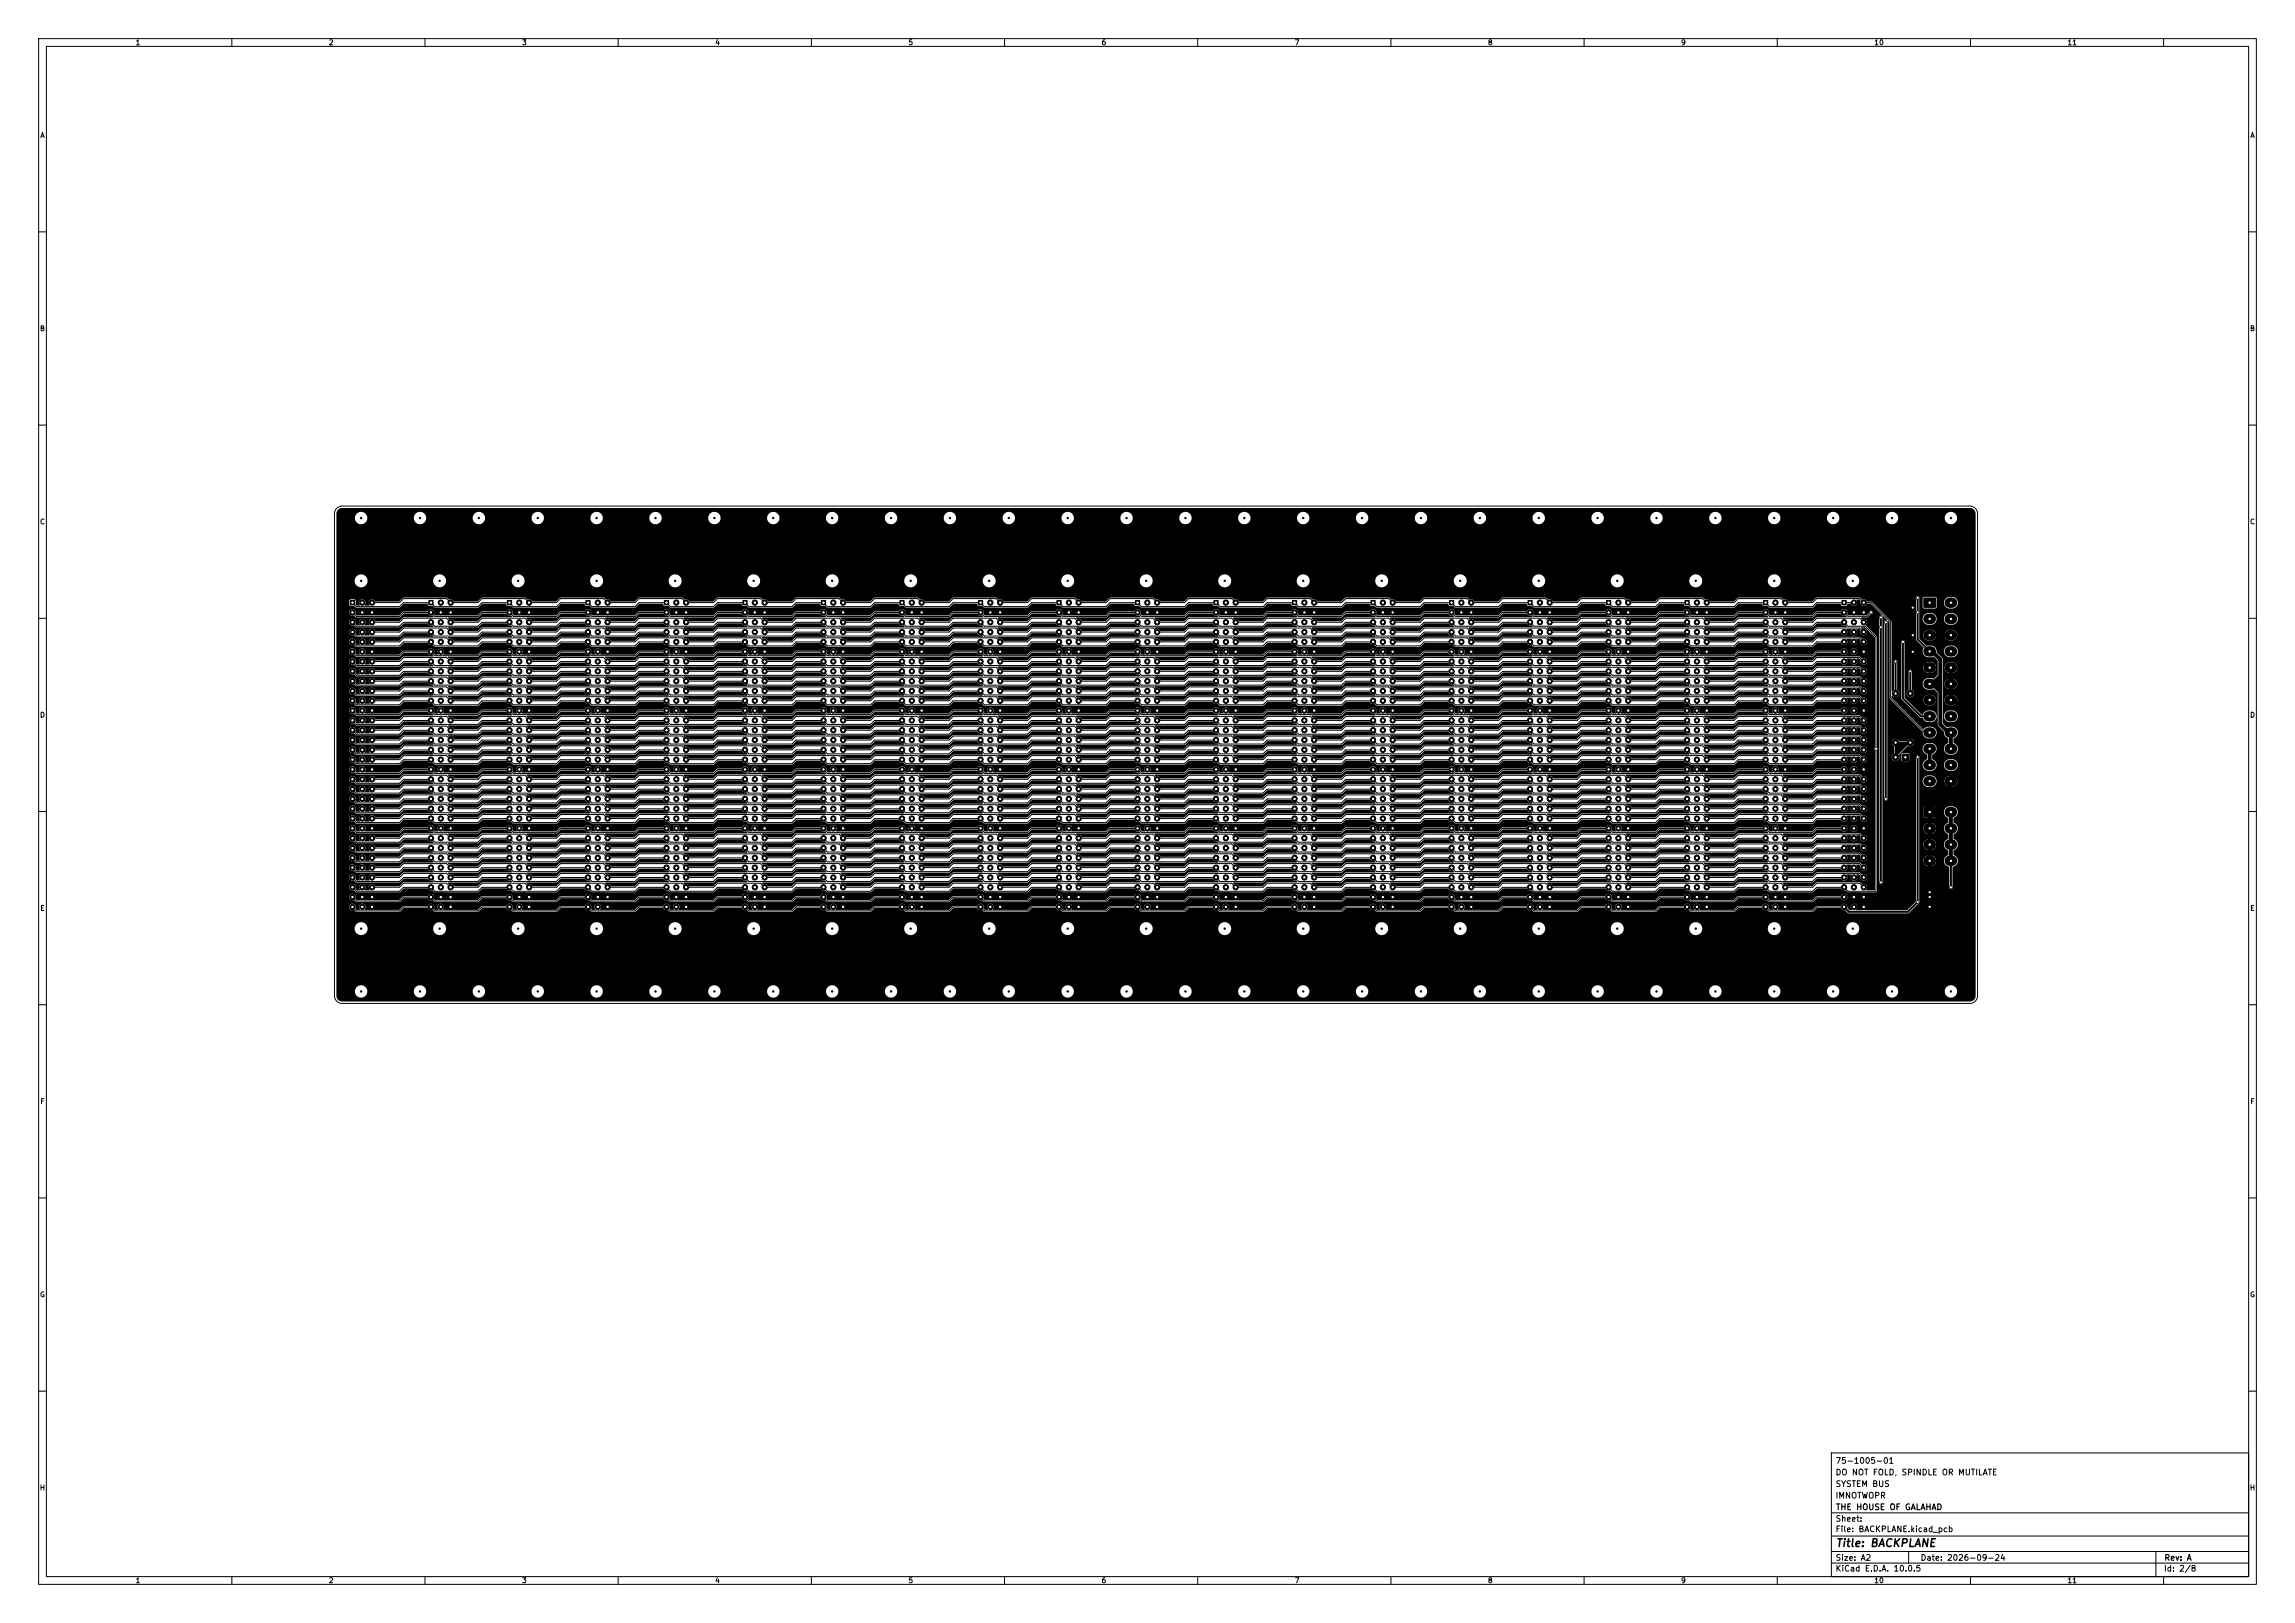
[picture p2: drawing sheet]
<svg xmlns="http://www.w3.org/2000/svg" width="594mm" height="420mm" viewBox="0 0 594 420" stroke-linecap="round" stroke-linejoin="round" font-family="sans-serif">
<defs><g id="words">
<text font-size="2" x="475" y="400.8">Title: BACKPLANE</text>
<g font-size="1.5">
<text x="475" y="382.1">DO NOT FOLD, SPINDLE OR MUTILATE</text>
<text x="475" y="379.1">75-1005-01</text>
<text x="475" y="388.1">IMNOTWOPR</text>
<text x="475" y="385.1">SYSTEM BUS</text>
<text x="475" y="394.1">Sheet:</text>
<text x="475.1" y="391.1">THE HOUSE OF GALAHAD</text>
<text x="475" y="396.8">File: BACKPLANE.kicad_pcb</text>
<text x="475" y="407">KiCad E.D.A. 10.0.5</text>
<text x="475" y="404.2">Size: A2</text>
<text x="497" y="404.2">Date: 2026-09-24</text>
<text x="560" y="407">Id: 2/8</text>
<text x="560.1" y="404.2">Rev: A</text>
</g>
<g font-size="1.3">
<text x="35" y="12">1</text>
<text x="85" y="12">2</text>
<text x="135" y="12">3</text>
<text x="185" y="12">4</text>
<text x="235" y="12">5</text>
<text x="285" y="12">6</text>
<text x="335" y="12">7</text>
<text x="385" y="12">8</text>
<text x="435" y="12">9</text>
<text x="485" y="12">10</text>
<text x="535" y="12">11</text>
<text x="10.3" y="36">A</text>
<text x="582.3" y="36">A</text>
<text x="10.2" y="86">B</text>
<text x="582.2" y="86">B</text>
<text x="10.2" y="136">C</text>
<text x="582.2" y="136">C</text>
<text x="10.2" y="186">D</text>
<text x="582.2" y="186">D</text>
<text x="10.3" y="236">E</text>
<text x="582.3" y="236">E</text>
<text x="10.3" y="286">F</text>
<text x="582.3" y="286">F</text>
<text x="10.2" y="336">G</text>
<text x="582.2" y="336">G</text>
<text x="10.2" y="386">H</text>
<text x="582.2" y="386">H</text>
<text x="35" y="410">1</text>
<text x="85" y="410">2</text>
<text x="135" y="410">3</text>
<text x="185" y="410">4</text>
<text x="235" y="410">5</text>
<text x="285" y="410">6</text>
<text x="335" y="410">7</text>
<text x="385" y="410">8</text>
<text x="435" y="410">9</text>
<text x="485" y="410">10</text>
<text x="535" y="410">11</text>
</g>
</g></defs>
<g fill="none" stroke="#000" stroke-width=".26">
<path d="M10 10h574v400h-574zM12 12h570v396h-570zM60 10v2M110 10v2M160 10v2M210 10v2M260 10v2M310 10v2M360 10v2M410 10v2M460 10v2M510 10v2"/>
<path d="M560 10v2M10 60h2M582 60h2M10 110h2M582 110h2M87.2 131.5l.7-.4 .7-.1h421.2a2 2 0 0 1 2 2v124.7a2 2 0 0 1-2 2h-421.2a2 2 0 0 1-2-2v-124.7l.1-.7zM91.2 158.5l1 1h11.2l1-1h7.1l1 1h11.2l1-1h7.1l1.1 1h11.1l1.1-1h7.1l1 1h11.2l1-1h7.1l1 1h11.2l1-1h7.1l1 1h11.2l1-1h7.1l1 1h11.2l1-1h7.1l1.1 1h11.1l1.1-1h7.1l1 1h11.2l1-1h7.1l1 1h11.2l1-1h7.1l1 1h11.2l1-1h7.1l1 1h11.2l1-1h7.1l1.1 1h11.1l1.1-1h7.1l1 1h11.2l1-1h7.1l1 1h11.2l1-1h7.1l1 1h11.2l1-1h7.1l1 1h11.2l1-1h7.1l1.1 1h11.1l1.1-1h7.1l1 1h11.2l1-1h7.1M96.3 155.9h7.1l1.1-1h11.1l1 1h7.1l1.1-1h11.1l1 1h7.2l1-1h11.1l1 1h7.2l1-1h11.1l1.1 1h7.1l1-1h11.1l1.1 1h7.1l1.1-1h11.1l1 1h7.1l1.1-1h11.1l1 1h7.2l1-1h11.1l1 1h7.2l1-1h11.1l1.1 1h7.1l1-1h11.1l1.1 1h7.1l1.1-1h11.1l1 1h7.1l1.1-1h11.1l1 1h7.2l1-1h11.1l1 1h7.2l1-1h11.1l1.1 1h7.1l1-1h11.1l1.1 1h7.1l1.1-1h11.1l1 1h7.1l1.1-1h11.1l1 1h7.2l1-1h11.1l1 1h7.2l1-1h11.1l1.1 1h1.9l5.1 5.1v19.7l8.8 8.9M96.3 158.5h7.1l1.1-1.1h11.1l1 1.1h7.1l1.1-1.1h11.1l1 1.1h7.2l1-1.1h11.1l1 1.1h7.2l1-1.1h11.1l1.1 1.1h7.1l1-1.1h11.1l1.1 1.1h7.1l1.1-1.1h11.1l1 1.1h7.1l1.1-1.1h11.1l1 1.1h7.2l1-1.1h11.1l1 1.1h7.2l1-1.1h11.1l1.1 1.1h7.1l1-1.1h11.1l1.1 1.1h7.1l1.1-1.1h11.1l1 1.1h7.1l1.1-1.1h11.1l1 1.1h7.2l1-1.1h11.1l1 1.1h7.2l1-1.1h11.1l1.1 1.1h7.1l1-1.1h11.1l1.1 1.1h7.1l1.1-1.1h11.1l1 1.1h7.1l1.1-1.1h11.1l1 1.1h7.2l1-1.1h11.1l1 1.1h7.2l1-1.1h11.1l1.1 1.1M477.3 158.5l1 1h5l1-1M479.8 155.9l-9.6 .1-1 1h-11.2l-1-1h-7.1l-1.1 1h-11.1l-1.1-1h-7.1l-1 1h-11.2l-1-1h-7.1l-1 1h-11.2l-1-1h-7.1l-1 1h-11.2l-1-1h-7.1l-1 1h-11.2l-1-1h-7.1l-1.1 1h-11.1l-1.1-1h-7.1l-1 1h-11.2l-1-1h-7.1l-1 1h-11.2l-1-1h-7.1l-1 1h-11.2l-1-1h-7.1l-1 1h-11.2l-1-1h-7.1l-1.1 1h-11.1l-1.1-1h-7.1l-1 1h-11.2l-1-1h-7.1l-1 1h-11.2l-1-1h-7.1l-1 1h-11.2l-1-1h-7.1l-1 1h-11.2l-1-1h-7.1l-1.1 1h-11.1l-1.1-1h-7.1l-1 1h-11.2l-1-1h-7.1l-1 1h-11.2l-1-1M10 160h2"/>
<path d="M91.2 173.7l1 1.1h11.2l1-1.1h7.1l1 1.1h11.2l1-1.1h7.1l1.1 1.1h11.1l1.1-1.1h7.1l1 1.1h11.2l1-1.1h7.1l1 1.1h11.2l1-1.1h7.1l1 1.1h11.2l1-1.1h7.1l1 1.1h11.2l1-1.1h7.1l1.1 1.1h11.1l1.1-1.1h7.1l1 1.1h11.2l1-1.1h7.1l1 1.1h11.2l1-1.1h7.1l1 1.1h11.2l1-1.1h7.1l1 1.1h11.2l1-1.1h7.1l1.1 1.1h11.1l1.1-1.1h7.1l1 1.1h11.2l1-1.1h7.1l1 1.1h11.2l1-1.1h7.1l1 1.1h11.2l1-1.1h7.1l1 1.1h11.2l1-1.1h7.1l1.1 1.1h11.1l1.1-1.1h7.1l1 1.1h11.2l1-1.1h7.1M91.2 178.8l1 1h11.2l1-1h7.1l1 1h11.2l1-1h7.1l1.1 1h11.1l1.1-1h7.1l1 1h11.2l1-1h7.1l1 1h11.2l1-1h7.1l1 1h11.2l1-1h7.1l1 1h11.2l1-1h7.1l1.1 1h11.1l1.1-1h7.1l1 1h11.2l1-1h7.1l1 1h11.2l1-1h7.1l1 1h11.2l1-1h7.1l1 1h11.2l1-1h7.1l1.1 1h11.1l1.1-1h7.1l1 1h11.2l1-1h7.1l1 1h11.2l1-1h7.1l1 1h11.2l1-1h7.1l1 1h11.2l1-1h7.1l1.1 1h11.1l1.1-1h7.1l1 1h11.2l1-1h7.1M91.2 171.2l1 1h11.2l1-1h7.1l1 1h11.2l1-1h7.1l1.1 1h11.1l1.1-1h7.1l1 1h11.2l1-1h7.1l1 1h11.2l1-1h7.1l1 1h11.2l1-1h7.1l1 1h11.2l1-1h7.1l1.1 1h11.1l1.1-1h7.1l1 1h11.2l1-1h7.1l1 1h11.2l1-1h7.1l1 1h11.2l1-1h7.1l1 1h11.2l1-1h7.1l1.1 1h11.1l1.1-1h7.1l1 1h11.2l1-1h7.1l1 1h11.2l1-1h7.1l1 1h11.2l1-1h7.1l1 1h11.2l1-1h7.1l1.1 1h11.1l1.1-1h7.1l1 1h11.2l1-1h7.1M91.2 176.3l1 1h11.2l1-1h7.1l1 1h11.2l1-1h7.1l1.1 1h11.1l1.1-1h7.1l1 1h11.2l1-1h7.1l1 1h11.2l1-1h7.1l1 1h11.2l1-1h7.1l1 1h11.2l1-1h7.1l1.1 1h11.1l1.1-1h7.1l1 1h11.2l1-1h7.1l1 1h11.2l1-1h7.1l1 1h11.2l1-1h7.1l1 1h11.2l1-1h7.1l1.1 1h11.1l1.1-1h7.1l1 1h11.2l1-1h7.1l1 1h11.2l1-1h7.1l1 1h11.2l1-1h7.1l1 1h11.2l1-1h7.1l1.1 1h11.1l1.1-1h7.1l1 1h11.2l1-1h7.1M91.2 161l1 1.1h11.2l1-1.1h7.1l1 1.1h11.2l1-1.1h7.1l1.1 1.1h11.1l1.1-1.1h7.1l1 1.1h11.2l1-1.1h7.1l1 1.1h11.2l1-1.1h7.1l1 1.1h11.2l1-1.1h7.1l1 1.1h11.2l1-1.1h7.1l1.1 1.1h11.1l1.1-1.1h7.1l1 1.1h11.2l1-1.1h7.1l1 1.1h11.2l1-1.1h7.1l1 1.1h11.2l1-1.1h7.1l1 1.1h11.2l1-1.1h7.1l1.1 1.1h11.1l1.1-1.1h7.1l1 1.1h11.2l1-1.1h7.1l1 1.1h11.2l1-1.1h7.1l1 1.1h11.2l1-1.1h7.1l1 1.1h11.2l1-1.1h7.1l1.1 1.1h11.1l1.1-1.1h7.1l1 1.1h11.2l1-1.1h7.1l1 1.1h4.5l2.7 2.7v65.8h-7.2l-1-1h-7.1l-1 1h-11.2l-1-1h-7.1l-1.1 1h-11.1l-1.1-1h-7.1l-1 1h-11.2l-1-1h-7.1l-1 1h-11.2l-1-1h-7.1l-1 1h-11.2l-1-1h-7.1l-1 1h-11.2l-1-1h-7.1l-1.1 1h-11.1l-1.1-1h-7.1l-1 1h-11.2l-1-1h-7.1l-1 1h-11.2l-1-1h-7.1l-1 1h-11.2l-1-1h-7.1l-1 1h-11.2l-1-1h-7.1l-1.1 1h-11.1l-1.1-1h-7.1l-1 1h-11.2l-1-1h-7.1l-1 1h-11.2l-1-1h-7.1l-1 1h-11.2l-1-1h-7.1l-1 1h-11.2l-1-1h-7.1l-1.1 1h-11.1l-1.1-1h-7.1l-1 1h-11.2l-1-1h-7.1l-1 1h-11.2l-1-1M91.2 168.7l1 1h11.2l1-1h7.1l1 1h11.2l1-1h7.1l1.1 1h11.1l1.1-1h7.1l1 1h11.2l1-1h7.1l1 1h11.2l1-1h7.1l1 1h11.2l1-1h7.1l1 1h11.2l1-1h7.1l1.1 1h11.1l1.1-1h7.1l1 1h11.2l1-1h7.1l1 1h11.2l1-1h7.1l1 1h11.2l1-1h7.1l1 1h11.2l1-1h7.1l1.1 1h11.1l1.1-1h7.1l1 1h11.2l1-1h7.1l1 1h11.2l1-1h7.1l1 1h11.2l1-1h7.1l1 1h11.2l1-1h7.1l1.1 1h11.1l1.1-1h7.1l1 1h11.2l1-1h7.1M91.2 163.6l1 1h11.2l1-1h7.1l1 1h11.2l1-1h7.1l1.1 1h11.1l1.1-1h7.1l1 1h11.2l1-1h7.1l1 1h11.2l1-1h7.1l1 1h11.2l1-1h7.1l1 1h11.2l1-1h7.1l1.1 1h11.1l1.1-1h7.1l1 1h11.2l1-1h7.1l1 1h11.2l1-1h7.1l1 1h11.2l1-1h7.1l1 1h11.2l1-1h7.1l1.1 1h11.1l1.1-1h7.1l1 1h11.2l1-1h7.1l1 1h11.2l1-1h7.1l1 1h11.2l1-1h7.1l1 1h11.2l1-1h7.1l1.1 1h11.1l1.1-1h7.1l1 1h11.2l1-1h7.1M91.2 166.1l1 1h11.2l1-1h7.1l1 1h11.2l1-1h7.1l1.1 1h11.1l1.1-1h7.1l1 1h11.2l1-1h7.1l1 1h11.2l1-1h7.1l1 1h11.2l1-1h7.1l1 1h11.2l1-1h7.1l1.1 1h11.1l1.1-1h7.1l1 1h11.2l1-1h7.1l1 1h11.2l1-1h7.1l1 1h11.2l1-1h7.1l1 1h11.2l1-1h7.1l1.1 1h11.1l1.1-1h7.1l1 1h11.2l1-1h7.1l1 1h11.2l1-1h7.1l1 1h11.2l1-1h7.1l1 1h11.2l1-1h7.1l1.1 1h11.1l1.1-1h7.1l1 1h11.2l1-1h7.1M96.3 163.6h7.1l1.1-1.1h11.1l1 1.1h7.1l1.1-1.1h11.1l1 1.1h7.2l1-1.1h11.1l1 1.1h7.2l1-1.1h11.1l1.1 1.1h7.1l1-1.1h11.1l1.1 1.1h7.1l1.1-1.1h11.1l1 1.1h7.1l1.1-1.1h11.1l1 1.1h7.2l1-1.1h11.1l1 1.1h7.2l1-1.1h11.1l1.1 1.1h7.1l1-1.1h11.1l1.1 1.1h7.1l1.1-1.1h11.1l1 1.1h7.1l1.1-1.1h11.1l1 1.1h7.2l1-1.1h11.1l1 1.1h7.2l1-1.1h11.1l1.1 1.1h7.1l1-1.1h11.1l1.1 1.1h7.1l1.1-1.1h11.1l1 1.1h7.1l1.1-1.1h11.1l1 1.1h7.2l1-1.1h11.1l1 1.1h7.2l1-1.1h11.1l1.1 1.1M96.3 161h7.1l1.1-1h11.1l1 1h7.1l1.1-1h11.1l1 1h7.2l1-1h11.1l1 1h7.2l1-1h11.1l1.1 1h7.1l1-1h11.1l1.1 1h7.1l1.1-1h11.1l1 1h7.1l1.1-1h11.1l1 1h7.2l1-1h11.1l1 1h7.2l1-1h11.1l1.1 1h7.1l1-1h11.1l1.1 1h7.1l1.1-1h11.1l1 1h7.1l1.1-1h11.1l1 1h7.2l1-1h11.1l1 1h7.2l1-1h11.1l1.1 1h7.1l1-1h11.1l1.1 1h7.1l1.1-1h11.1l1 1h7.1l1.1-1h11.1l1 1h7.2l1-1h11.1l1 1h7.2l1-1h11.1l1.1 1M96.3 166.1h7.1l1.1-1h11.1l1 1h7.1l1.1-1h11.1l1 1h7.2l1-1h11.1l1 1h7.2l1-1h11.1l1.1 1h7.1l1-1h11.1l1.1 1h7.1l1.1-1h11.1l1 1h7.1l1.1-1h11.1l1 1h7.2l1-1h11.1l1 1h7.2l1-1h11.1l1.1 1h7.1l1-1h11.1l1.1 1h7.1l1.1-1h11.1l1 1h7.1l1.1-1h11.1l1 1h7.2l1-1h11.1l1 1h7.2l1-1h11.1l1.1 1h7.1l1-1h11.1l1.1 1h7.1l1.1-1h11.1l1 1h7.1l1.1-1h11.1l1 1h7.2l1-1h11.1l1 1h7.2l1-1h11.1l1.1 1M96.3 168.6h7.1l1.1-1h11.1l1 1h7.1l1.1-1h11.1l1 1h7.2l1-1h11.1l1 1h7.2l1-1h11.1l1.1 1h7.1l1-1h11.1l1.1 1h7.1l1.1-1h11.1l1 1h7.1l1.1-1h11.1l1 1h7.2l1-1h11.1l1 1h7.2l1-1h11.1l1.1 1h7.1l1-1h11.1l1.1 1h7.1l1.1-1h11.1l1 1h7.1l1.1-1h11.1l1 1h7.2l1-1h11.1l1 1h7.2l1-1h11.1l1.1 1h7.1l1-1h11.1l1.1 1h7.1l1.1-1h11.1l1 1h7.1l1.1-1h11.1l1 1h7.2l1-1h11.1l1 1h7.2l1-1h11.1l1.1 1"/>
<path d="M96.3 171.2h7.1l1.1-1.1h11.1l1 1.1h7.1l1.1-1.1h11.1l1 1.1h7.2l1-1.1h11.1l1 1.1h7.2l1-1.1h11.1l1.1 1.1h7.1l1-1.1h11.1l1.1 1.1h7.1l1.1-1.1h11.1l1 1.1h7.1l1.1-1.1h11.1l1 1.1h7.2l1-1.1h11.1l1 1.1h7.2l1-1.1h11.1l1.1 1.1h7.1l1-1.1h11.1l1.1 1.1h7.1l1.1-1.1h11.1l1 1.1h7.1l1.1-1.1h11.1l1 1.1h7.2l1-1.1h11.1l1 1.1h7.2l1-1.1h11.1l1.1 1.1h7.1l1-1.1h11.1l1.1 1.1h7.1l1.1-1.1h11.1l1 1.1h7.1l1.1-1.1h11.1l1 1.1h7.2l1-1.1h11.1l1 1.1h7.2l1-1.1h11.1l1.1 1.1M96.3 173.7h7.1l1.1-1h11.1l1 1h7.1l1.1-1h11.1l1 1h7.2l1-1h11.1l1 1h7.2l1-1h11.1l1.1 1h7.1l1-1h11.1l1.1 1h7.1l1.1-1h11.1l1 1h7.1l1.1-1h11.1l1 1h7.2l1-1h11.1l1 1h7.2l1-1h11.1l1.1 1h7.1l1-1h11.1l1.1 1h7.1l1.1-1h11.1l1 1h7.1l1.1-1h11.1l1 1h7.2l1-1h11.1l1 1h7.2l1-1h11.1l1.1 1h7.1l1-1h11.1l1.1 1h7.1l1.1-1h11.1l1 1h7.1l1.1-1h11.1l1 1h7.2l1-1h11.1l1 1h7.2l1-1h11.1l1.1 1M96.3 176.3h7.1l1.1-1.1h11.1l1 1.1h7.1l1.1-1.1h11.1l1 1.1h7.2l1-1.1h11.1l1 1.1h7.2l1-1.1h11.1l1.1 1.1h7.1l1-1.1h11.1l1.1 1.1h7.1l1.1-1.1h11.1l1 1.1h7.1l1.1-1.1h11.1l1 1.1h7.2l1-1.1h11.1l1 1.1h7.2l1-1.1h11.1l1.1 1.1h7.1l1-1.1h11.1l1.1 1.1h7.1l1.1-1.1h11.1l1 1.1h7.1l1.1-1.1h11.1l1 1.1h7.2l1-1.1h11.1l1 1.1h7.2l1-1.1h11.1l1.1 1.1h7.1l1-1.1h11.1l1.1 1.1h7.1l1.1-1.1h11.1l1 1.1h7.1l1.1-1.1h11.1l1 1.1h7.2l1-1.1h11.1l1 1.1h7.2l1-1.1h11.1l1.1 1.1M96.3 178.8h7.1l1.1-1h11.1l1 1h7.1l1.1-1h11.1l1 1h7.2l1-1h11.1l1 1h7.2l1-1h11.1l1.1 1h7.1l1-1h11.1l1.1 1h7.1l1.1-1h11.1l1 1h7.1l1.1-1h11.1l1 1h7.2l1-1h11.1l1 1h7.2l1-1h11.1l1.1 1h7.1l1-1h11.1l1.1 1h7.1l1.1-1h11.1l1 1h7.1l1.1-1h11.1l1 1h7.2l1-1h11.1l1 1h7.2l1-1h11.1l1.1 1h7.1l1-1h11.1l1.1 1h7.1l1.1-1h11.1l1 1h7.1l1.1-1h11.1l1 1h7.2l1-1h11.1l1 1h7.2l1-1h11.1l1.1 1M490.6 171.2h.1M582 160h2M91.2 194.1l1 1h11.2l1-1h7.1l1 1h11.2l1-1h7.1l1.1 1h11.1l1.1-1h7.1l1 1h11.2l1-1h7.1l1 1h11.2l1-1h7.1l1 1h11.2l1-1h7.1l1 1h11.2l1-1h7.1l1.1 1h11.1l1.1-1h7.1l1 1h11.2l1-1h7.1l1 1h11.2l1-1h7.1l1 1h11.2l1-1h7.1l1 1h11.2l1-1h7.1l1.1 1h11.1l1.1-1h7.1l1 1h11.2l1-1h7.1l1 1h11.2l1-1h7.1l1 1h11.2l1-1h7.1l1 1h11.2l1-1h7.1l1.1 1h11.1l1.1-1h7.1l1 1h11.2l1-1h7.1M91.2 191.5l1 1h11.2l1-1h7.1l1 1h11.2l1-1h7.1l1.1 1h11.1l1.1-1h7.1l1 1h11.2l1-1h7.1l1 1h11.2l1-1h7.1l1 1h11.2l1-1h7.1l1 1h11.2l1-1h7.1l1.1 1h11.1l1.1-1h7.1l1 1h11.2l1-1h7.1l1 1h11.2l1-1h7.1l1 1h11.2l1-1h7.1l1 1h11.2l1-1h7.1l1.1 1h11.1l1.1-1h7.1l1 1h11.2l1-1h7.1l1 1h11.2l1-1h7.1l1 1h11.2l1-1h7.1l1 1h11.2l1-1h7.1l1.1 1h11.1l1.1-1h7.1l1 1h11.2l1-1h7.1M91.2 199.1l1 1.1h11.2l1-1.1h7.1l1 1.1h11.2l1-1.1h7.1l1.1 1.1h11.1l1.1-1.1h7.1l1 1.1h11.2l1-1.1h7.1l1 1.1h11.2l1-1.1h7.1l1 1.1h11.2l1-1.1h7.1l1 1.1h11.2l1-1.1h7.1l1.1 1.1h11.1l1.1-1.1h7.1l1 1.1h11.2l1-1.1h7.1l1 1.1h11.2l1-1.1h7.1l1 1.1h11.2l1-1.1h7.1l1 1.1h11.2l1-1.1h7.1l1.1 1.1h11.1l1.1-1.1h7.1l1 1.1h11.2l1-1.1h7.1l1 1.1h11.2l1-1.1h7.1l1 1.1h11.2l1-1.1h7.1l1 1.1h11.2l1-1.1h7.1l1.1 1.1h11.1l1.1-1.1h7.1l1 1.1h11.2l1-1.1h7.1M91.2 196.6l1 1h11.2l1-1h7.1l1 1h11.2l1-1h7.1l1.1 1h11.1l1.1-1h7.1l1 1h11.2l1-1h7.1l1 1h11.2l1-1h7.1l1 1h11.2l1-1h7.1l1 1h11.2l1-1h7.1l1.1 1h11.1l1.1-1h7.1l1 1h11.2l1-1h7.1l1 1h11.2l1-1h7.1l1 1h11.2l1-1h7.1l1 1h11.2l1-1h7.1l1.1 1h11.1l1.1-1h7.1l1 1h11.2l1-1h7.1l1 1h11.2l1-1h7.1l1 1h11.2l1-1h7.1l1 1h11.2l1-1h7.1l1.1 1h11.1l1.1-1h7.1l1 1h11.2l1-1h7.1M91.2 181.4l1 1h11.2l1-1h7.1l1 1h11.2l1-1h7.1l1.1 1h11.1l1.1-1h7.1l1 1h11.2l1-1h7.1l1 1h11.2l1-1h7.1l1 1h11.2l1-1h7.1l1 1h11.2l1-1h7.1l1.1 1h11.1l1.1-1h7.1l1 1h11.2l1-1h7.1l1 1h11.2l1-1h7.1l1 1h11.2l1-1h7.1l1 1h11.2l1-1h7.1l1.1 1h11.1l1.1-1h7.1l1 1h11.2l1-1h7.1l1 1h11.2l1-1h7.1l1 1h11.2l1-1h7.1l1 1h11.2l1-1h7.1l1.1 1h11.1l1.1-1h7.1l1 1h11.2l1-1h7.1M91.2 189l1 1h11.2l1-1h7.1l1 1h11.2l1-1h7.1l1.1 1h11.1l1.1-1h7.1l1 1h11.2l1-1h7.1l1 1h11.2l1-1h7.1l1 1h11.2l1-1h7.1l1 1h11.2l1-1h7.1l1.1 1h11.1l1.1-1h7.1l1 1h11.2l1-1h7.1l1 1h11.2l1-1h7.1l1 1h11.2l1-1h7.1l1 1h11.2l1-1h7.1l1.1 1h11.1l1.1-1h7.1l1 1h11.2l1-1h7.1l1 1h11.2l1-1h7.1l1 1h11.2l1-1h7.1l1 1h11.2l1-1h7.1l1.1 1h11.1l1.1-1h7.1l1 1h11.2l1-1h7.1"/>
<path d="M91.2 183.9l1 1h11.2l1-1h7.1l1 1h11.2l1-1h7.1l1.1 1h11.1l1.1-1h7.1l1 1h11.2l1-1h7.1l1 1h11.2l1-1h7.1l1 1h11.2l1-1h7.1l1 1h11.2l1-1h7.1l1.1 1h11.1l1.1-1h7.1l1 1h11.2l1-1h7.1l1 1h11.2l1-1h7.1l1 1h11.2l1-1h7.1l1 1h11.2l1-1h7.1l1.1 1h11.1l1.1-1h7.1l1 1h11.2l1-1h7.1l1 1h11.2l1-1h7.1l1 1h11.2l1-1h7.1l1 1h11.2l1-1h7.1l1.1 1h11.1l1.1-1h7.1l1 1h11.2l1-1h7.1M91.2 186.4l1 1.1h11.2l1-1.1h7.1l1 1.1h11.2l1-1.1h7.1l1.1 1.1h11.1l1.1-1.1h7.1l1 1.1h11.2l1-1.1h7.1l1 1.1h11.2l1-1.1h7.1l1 1.1h11.2l1-1.1h7.1l1 1.1h11.2l1-1.1h7.1l1.1 1.1h11.1l1.1-1.1h7.1l1 1.1h11.2l1-1.1h7.1l1 1.1h11.2l1-1.1h7.1l1 1.1h11.2l1-1.1h7.1l1 1.1h11.2l1-1.1h7.1l1.1 1.1h11.1l1.1-1.1h7.1l1 1.1h11.2l1-1.1h7.1l1 1.1h11.2l1-1.1h7.1l1 1.1h11.2l1-1.1h7.1l1 1.1h11.2l1-1.1h7.1l1.1 1.1h11.1l1.1-1.1h7.1l1 1.1h11.2l1-1.1h7.1M96.3 183.9h7.1l1.1-1.1h11.1l1 1.1h7.1l1.1-1.1h11.1l1 1.1h7.2l1-1.1h11.1l1 1.1h7.2l1-1.1h11.1l1.1 1.1h7.1l1-1.1h11.1l1.1 1.1h7.1l1.1-1.1h11.1l1 1.1h7.1l1.1-1.1h11.1l1 1.1h7.2l1-1.1h11.1l1 1.1h7.2l1-1.1h11.1l1.1 1.1h7.1l1-1.1h11.1l1.1 1.1h7.1l1.1-1.1h11.1l1 1.1h7.1l1.1-1.1h11.1l1 1.1h7.2l1-1.1h11.1l1 1.1h7.2l1-1.1h11.1l1.1 1.1h7.1l1-1.1h11.1l1.1 1.1h7.1l1.1-1.1h11.1l1 1.1h7.1l1.1-1.1h11.1l1 1.1h7.2l1-1.1h11.1l1 1.1h7.2l1-1.1h11.1l1.1 1.1M96.3 181.3h7.1l1.1-1h11.1l1 1h7.1l1.1-1h11.1l1 1h7.2l1-1h11.1l1 1h7.2l1-1h11.1l1.1 1h7.1l1-1h11.1l1.1 1h7.1l1.1-1h11.1l1 1h7.1l1.1-1h11.1l1 1h7.2l1-1h11.1l1 1h7.2l1-1h11.1l1.1 1h7.1l1-1h11.1l1.1 1h7.1l1.1-1h11.1l1 1h7.1l1.1-1h11.1l1 1h7.2l1-1h11.1l1 1h7.2l1-1h11.1l1.1 1h7.1l1-1h11.1l1.1 1h7.1l1.1-1h11.1l1 1h7.1l1.1-1h11.1l1 1h7.2l1-1h11.1l1 1h7.2l1-1h11.1l1.1 1M96.3 186.4h7.1l1.1-1h11.1l1 1h7.1l1.1-1h11.1l1 1h7.2l1-1h11.1l1 1h7.2l1-1h11.1l1.1 1h7.1l1-1h11.1l1.1 1h7.1l1.1-1h11.1l1 1h7.1l1.1-1h11.1l1 1h7.2l1-1h11.1l1 1h7.2l1-1h11.1l1.1 1h7.1l1-1h11.1l1.1 1h7.1l1.1-1h11.1l1 1h7.1l1.1-1h11.1l1 1h7.2l1-1h11.1l1 1h7.2l1-1h11.1l1.1 1h7.1l1-1h11.1l1.1 1h7.1l1.1-1h11.1l1 1h7.1l1.1-1h11.1l1 1h7.2l1-1h11.1l1 1h7.2l1-1h11.1l1.1 1M96.3 189h7.1l1.1-1.1h11.1l1 1.1h7.1l1.1-1.1h11.1l1 1.1h7.2l1-1.1h11.1l1 1.1h7.2l1-1.1h11.1l1.1 1.1h7.1l1-1.1h11.1l1.1 1.1h7.1l1.1-1.1h11.1l1 1.1h7.1l1.1-1.1h11.1l1 1.1h7.2l1-1.1h11.1l1 1.1h7.2l1-1.1h11.1l1.1 1.1h7.1l1-1.1h11.1l1.1 1.1h7.1l1.1-1.1h11.1l1 1.1h7.1l1.1-1.1h11.1l1 1.1h7.2l1-1.1h11.1l1 1.1h7.2l1-1.1h11.1l1.1 1.1h7.1l1-1.1h11.1l1.1 1.1h7.1l1.1-1.1h11.1l1 1.1h7.1l1.1-1.1h11.1l1 1.1h7.2l1-1.1h11.1l1 1.1h7.2l1-1.1h11.1l1.1 1.1M96.3 191.5h7.1l1.1-1h11.1l1 1h7.1l1.1-1h11.1l1 1h7.2l1-1h11.1l1 1h7.2l1-1h11.1l1.1 1h7.1l1-1h11.1l1.1 1h7.1l1.1-1h11.1l1 1h7.1l1.1-1h11.1l1 1h7.2l1-1h11.1l1 1h7.2l1-1h11.1l1.1 1h7.1l1-1h11.1l1.1 1h7.1l1.1-1h11.1l1 1h7.1l1.1-1h11.1l1 1h7.2l1-1h11.1l1 1h7.2l1-1h11.1l1.1 1h7.1l1-1h11.1l1.1 1h7.1l1.1-1h11.1l1 1h7.1l1.1-1h11.1l1 1h7.2l1-1h11.1l1 1h7.2l1-1h11.1l1.1 1M96.3 194h7.1l1.1-1h11.1l1 1h7.1l1.1-1h11.1l1 1h7.2l1-1h11.1l1 1h7.2l1-1h11.1l1.1 1h7.1l1-1h11.1l1.1 1h7.1l1.1-1h11.1l1 1h7.1l1.1-1h11.1l1 1h7.2l1-1h11.1l1 1h7.2l1-1h11.1l1.1 1h7.1l1-1h11.1l1.1 1h7.1l1.1-1h11.1l1 1h7.1l1.1-1h11.1l1 1h7.2l1-1h11.1l1 1h7.2l1-1h11.1l1.1 1h7.1l1-1h11.1l1.1 1h7.1l1.1-1h11.1l1 1h7.1l1.1-1h11.1l1 1h7.2l1-1h11.1l1 1h7.2l1-1h11.1l1.1 1M96.3 196.6h7.1l1.1-1.1h11.1l1 1.1h7.1l1.1-1.1h11.1l1 1.1h7.2l1-1.1h11.1l1 1.1h7.2l1-1.1h11.1l1.1 1.1h7.1l1-1.1h11.1l1.1 1.1h7.1l1.1-1.1h11.1l1 1.1h7.1l1.1-1.1h11.1l1 1.1h7.2l1-1.1h11.1l1 1.1h7.2l1-1.1h11.1l1.1 1.1h7.1l1-1.1h11.1l1.1 1.1h7.1l1.1-1.1h11.1l1 1.1h7.1l1.1-1.1h11.1l1 1.1h7.2l1-1.1h11.1l1 1.1h7.2l1-1.1h11.1l1.1 1.1h7.1l1-1.1h11.1l1.1 1.1h7.1l1.1-1.1h11.1l1 1.1h7.1l1.1-1.1h11.1l1 1.1h7.2l1-1.1h11.1l1 1.1h7.2l1-1.1h11.1l1.1 1.1M96.3 199.1h7.1l1.1-1h11.1l1 1h7.1l1.1-1h11.1l1 1h7.2l1-1h11.1l1 1h7.2l1-1h11.1l1.1 1h7.1l1-1h11.1l1.1 1h7.1l1.1-1h11.1l1 1h7.1l1.1-1h11.1l1 1h7.2l1-1h11.1l1 1h7.2l1-1h11.1l1.1 1h7.1l1-1h11.1l1.1 1h7.1l1.1-1h11.1l1 1h7.1l1.1-1h11.1l1 1h7.2l1-1h11.1l1 1h7.2l1-1h11.1l1.1 1h7.1l1-1h11.1l1.1 1h7.1l1.1-1h11.1l1 1h7.1l1.1-1h11.1l1 1h7.2l1-1h11.1l1 1h7.2l1-1h11.1l1.1 1M10 210h2M91.2 214.4l1 1h11.2l1-1h7.1l1 1h11.2l1-1h7.1l1.1 1h11.1l1.1-1h7.1l1 1h11.2l1-1h7.1l1 1h11.2l1-1h7.1l1 1h11.2l1-1h7.1l1 1h11.2l1-1h7.1l1.1 1h11.1l1.1-1h7.1l1 1h11.2l1-1h7.1l1 1h11.2l1-1h7.1l1 1h11.2l1-1h7.1l1 1h11.2l1-1h7.1l1.1 1h11.1l1.1-1h7.1l1 1h11.2l1-1h7.1l1 1h11.2l1-1h7.1l1 1h11.2l1-1h7.1l1 1h11.2l1-1h7.1l1.1 1h11.1l1.1-1h7.1l1 1h11.2l1-1h7.1"/>
<path d="M91.2 211.8l1 1.1h11.2l1-1.1h7.1l1 1.1h11.2l1-1.1h7.1l1.1 1.1h11.1l1.1-1.1h7.1l1 1.1h11.2l1-1.1h7.1l1 1.1h11.2l1-1.1h7.1l1 1.1h11.2l1-1.1h7.1l1 1.1h11.2l1-1.1h7.1l1.1 1.1h11.1l1.1-1.1h7.1l1 1.1h11.2l1-1.1h7.1l1 1.1h11.2l1-1.1h7.1l1 1.1h11.2l1-1.1h7.1l1 1.1h11.2l1-1.1h7.1l1.1 1.1h11.1l1.1-1.1h7.1l1 1.1h11.2l1-1.1h7.1l1 1.1h11.2l1-1.1h7.1l1 1.1h11.2l1-1.1h7.1l1 1.1h11.2l1-1.1h7.1l1.1 1.1h11.1l1.1-1.1h7.1l1 1.1h11.2l1-1.1h7.1M91.2 219.5l1 1h11.2l1-1h7.1l1 1h11.2l1-1h7.1l1.1 1h11.1l1.1-1h7.1l1 1h11.2l1-1h7.1l1 1h11.2l1-1h7.1l1 1h11.2l1-1h7.1l1 1h11.2l1-1h7.1l1.1 1h11.1l1.1-1h7.1l1 1h11.2l1-1h7.1l1 1h11.2l1-1h7.1l1 1h11.2l1-1h7.1l1 1h11.2l1-1h7.1l1.1 1h11.1l1.1-1h7.1l1 1h11.2l1-1h7.1l1 1h11.2l1-1h7.1l1 1h11.2l1-1h7.1l1 1h11.2l1-1h7.1l1.1 1h11.1l1.1-1h7.1l1 1h11.2l1-1h7.1M91.2 216.9l1 1h11.2l1-1h7.1l1 1h11.2l1-1h7.1l1.1 1h11.1l1.1-1h7.1l1 1h11.2l1-1h7.1l1 1h11.2l1-1h7.1l1 1h11.2l1-1h7.1l1 1h11.2l1-1h7.1l1.1 1h11.1l1.1-1h7.1l1 1h11.2l1-1h7.1l1 1h11.2l1-1h7.1l1 1h11.2l1-1h7.1l1 1h11.2l1-1h7.1l1.1 1h11.1l1.1-1h7.1l1 1h11.2l1-1h7.1l1 1h11.2l1-1h7.1l1 1h11.2l1-1h7.1l1 1h11.2l1-1h7.1l1.1 1h11.1l1.1-1h7.1l1 1h11.2l1-1h7.1M91.2 201.7l1 1h11.2l1-1h7.1l1 1h11.2l1-1h7.1l1.1 1h11.1l1.1-1h7.1l1 1h11.2l1-1h7.1l1 1h11.2l1-1h7.1l1 1h11.2l1-1h7.1l1 1h11.2l1-1h7.1l1.1 1h11.1l1.1-1h7.1l1 1h11.2l1-1h7.1l1 1h11.2l1-1h7.1l1 1h11.2l1-1h7.1l1 1h11.2l1-1h7.1l1.1 1h11.1l1.1-1h7.1l1 1h11.2l1-1h7.1l1 1h11.2l1-1h7.1l1 1h11.2l1-1h7.1l1 1h11.2l1-1h7.1l1.1 1h11.1l1.1-1h7.1l1 1h11.2l1-1h7.1M91.2 209.3l1 1h11.2l1-1h7.1l1 1h11.2l1-1h7.1l1.1 1h11.1l1.1-1h7.1l1 1h11.2l1-1h7.1l1 1h11.2l1-1h7.1l1 1h11.2l1-1h7.1l1 1h11.2l1-1h7.1l1.1 1h11.1l1.1-1h7.1l1 1h11.2l1-1h7.1l1 1h11.2l1-1h7.1l1 1h11.2l1-1h7.1l1 1h11.2l1-1h7.1l1.1 1h11.1l1.1-1h7.1l1 1h11.2l1-1h7.1l1 1h11.2l1-1h7.1l1 1h11.2l1-1h7.1l1 1h11.2l1-1h7.1l1.1 1h11.1l1.1-1h7.1l1 1h11.2l1-1h7.1M91.2 204.2l1 1h11.2l1-1h7.1l1 1h11.2l1-1h7.1l1.1 1h11.1l1.1-1h7.1l1 1h11.2l1-1h7.1l1 1h11.2l1-1h7.1l1 1h11.2l1-1h7.1l1 1h11.2l1-1h7.1l1.1 1h11.1l1.1-1h7.1l1 1h11.2l1-1h7.1l1 1h11.2l1-1h7.1l1 1h11.2l1-1h7.1l1 1h11.2l1-1h7.1l1.1 1h11.1l1.1-1h7.1l1 1h11.2l1-1h7.1l1 1h11.2l1-1h7.1l1 1h11.2l1-1h7.1l1 1h11.2l1-1h7.1l1.1 1h11.1l1.1-1h7.1l1 1h11.2l1-1h7.1M91.2 206.8l1 1h11.2l1-1h7.1l1 1h11.2l1-1h7.1l1.1 1h11.1l1.1-1h7.1l1 1h11.2l1-1h7.1l1 1h11.2l1-1h7.1l1 1h11.2l1-1h7.1l1 1h11.2l1-1h7.1l1.1 1h11.1l1.1-1h7.1l1 1h11.2l1-1h7.1l1 1h11.2l1-1h7.1l1 1h11.2l1-1h7.1l1 1h11.2l1-1h7.1l1.1 1h11.1l1.1-1h7.1l1 1h11.2l1-1h7.1l1 1h11.2l1-1h7.1l1 1h11.2l1-1h7.1l1 1h11.2l1-1h7.1l1.1 1h11.1l1.1-1h7.1l1 1h11.2l1-1h7.1M96.3 219.4h7.1l1.1-1h11.1l1 1h7.1l1.1-1h11.1l1 1h7.2l1-1h11.1l1 1h7.2l1-1h11.1l1.1 1h7.1l1-1h11.1l1.1 1h7.1l1.1-1h11.1l1 1h7.1l1.1-1h11.1l1 1h7.2l1-1h11.1l1 1h7.2l1-1h11.1l1.1 1h7.1l1-1h11.1l1.1 1h7.1l1.1-1h11.1l1 1h7.1l1.1-1h11.1l1 1h7.2l1-1h11.1l1 1h7.2l1-1h11.1l1.1 1h7.1l1-1h11.1l1.1 1h7.1l1.1-1h11.1l1 1h7.1l1.1-1h11.1l1 1h7.2l1-1h11.1l1 1h7.2l1-1h11.1l1.1 1M96.3 216.9h7.1l1.1-1h11.1l1 1h7.1l1.1-1h11.1l1 1h7.2l1-1h11.1l1 1h7.2l1-1h11.1l1.1 1h7.1l1-1h11.1l1.1 1h7.1l1.1-1h11.1l1 1h7.1l1.1-1h11.1l1 1h7.2l1-1h11.1l1 1h7.2l1-1h11.1l1.1 1h7.1l1-1h11.1l1.1 1h7.1l1.1-1h11.1l1 1h7.1l1.1-1h11.1l1 1h7.2l1-1h11.1l1 1h7.2l1-1h11.1l1.1 1h7.1l1-1h11.1l1.1 1h7.1l1.1-1h11.1l1 1h7.1l1.1-1h11.1l1 1h7.2l1-1h11.1l1 1h7.2l1-1h11.1l1.1 1M96.3 214.4h7.1l1.1-1.1h11.1l1 1.1h7.1l1.1-1.1h11.1l1 1.1h7.2l1-1.1h11.1l1 1.1h7.2l1-1.1h11.1l1.1 1.1h7.1l1-1.1h11.1l1.1 1.1h7.1l1.1-1.1h11.1l1 1.1h7.1l1.1-1.1h11.1l1 1.1h7.2l1-1.1h11.1l1 1.1h7.2l1-1.1h11.1l1.1 1.1h7.1l1-1.1h11.1l1.1 1.1h7.1l1.1-1.1h11.1l1 1.1h7.1l1.1-1.1h11.1l1 1.1h7.2l1-1.1h11.1l1 1.1h7.2l1-1.1h11.1l1.1 1.1h7.1l1-1.1h11.1l1.1 1.1h7.1l1.1-1.1h11.1l1 1.1h7.1l1.1-1.1h11.1l1 1.1h7.2l1-1.1h11.1l1 1.1h7.2l1-1.1h11.1l1.1 1.1M96.3 201.7h7.1l1.1-1.1h11.1l1 1.1h7.1l1.1-1.1h11.1l1 1.1h7.2l1-1.1h11.1l1 1.1h7.2l1-1.1h11.1l1.1 1.1h7.1l1-1.1h11.1l1.1 1.1h7.1l1.1-1.1h11.1l1 1.1h7.1l1.1-1.1h11.1l1 1.1h7.2l1-1.1h11.1l1 1.1h7.2l1-1.1h11.1l1.1 1.1h7.1l1-1.1h11.1l1.1 1.1h7.1l1.1-1.1h11.1l1 1.1h7.1l1.1-1.1h11.1l1 1.1h7.2l1-1.1h11.1l1 1.1h7.2l1-1.1h11.1l1.1 1.1h7.1l1-1.1h11.1l1.1 1.1h7.1l1.1-1.1h11.1l1 1.1h7.1l1.1-1.1h11.1l1 1.1h7.2l1-1.1h11.1l1 1.1h7.2l1-1.1h11.1l1.1 1.1M96.3 204.2h7.1l1.1-1h11.1l1 1h7.1l1.1-1h11.1l1 1h7.2l1-1h11.1l1 1h7.2l1-1h11.1l1.1 1h7.1l1-1h11.1l1.1 1h7.1l1.1-1h11.1l1 1h7.1l1.1-1h11.1l1 1h7.2l1-1h11.1l1 1h7.2l1-1h11.1l1.1 1h7.1l1-1h11.1l1.1 1h7.1l1.1-1h11.1l1 1h7.1l1.1-1h11.1l1 1h7.2l1-1h11.1l1 1h7.2l1-1h11.1l1.1 1h7.1l1-1h11.1l1.1 1h7.1l1.1-1h11.1l1 1h7.1l1.1-1h11.1l1 1h7.2l1-1h11.1l1 1h7.2l1-1h11.1l1.1 1"/>
<path d="M96.3 206.7h7.1l1.1-1h11.1l1 1h7.1l1.1-1h11.1l1 1h7.2l1-1h11.1l1 1h7.2l1-1h11.1l1.1 1h7.1l1-1h11.1l1.1 1h7.1l1.1-1h11.1l1 1h7.1l1.1-1h11.1l1 1h7.2l1-1h11.1l1 1h7.2l1-1h11.1l1.1 1h7.1l1-1h11.1l1.1 1h7.1l1.1-1h11.1l1 1h7.1l1.1-1h11.1l1 1h7.2l1-1h11.1l1 1h7.2l1-1h11.1l1.1 1h7.1l1-1h11.1l1.1 1h7.1l1.1-1h11.1l1 1h7.1l1.1-1h11.1l1 1h7.2l1-1h11.1l1 1h7.2l1-1h11.1l1.1 1M96.3 209.3h7.1l1.1-1.1h11.1l1 1.1h7.1l1.1-1.1h11.1l1 1.1h7.2l1-1.1h11.1l1 1.1h7.2l1-1.1h11.1l1.1 1.1h7.1l1-1.1h11.1l1.1 1.1h7.1l1.1-1.1h11.1l1 1.1h7.1l1.1-1.1h11.1l1 1.1h7.2l1-1.1h11.1l1 1.1h7.2l1-1.1h11.1l1.1 1.1h7.1l1-1.1h11.1l1.1 1.1h7.1l1.1-1.1h11.1l1 1.1h7.1l1.1-1.1h11.1l1 1.1h7.2l1-1.1h11.1l1 1.1h7.2l1-1.1h11.1l1.1 1.1h7.1l1-1.1h11.1l1.1 1.1h7.1l1.1-1.1h11.1l1 1.1h7.1l1.1-1.1h11.1l1 1.1h7.2l1-1.1h11.1l1 1.1h7.2l1-1.1h11.1l1.1 1.1M96.3 211.8h7.1l1.1-1h11.1l1 1h7.1l1.1-1h11.1l1 1h7.2l1-1h11.1l1 1h7.2l1-1h11.1l1.1 1h7.1l1-1h11.1l1.1 1h7.1l1.1-1h11.1l1 1h7.1l1.1-1h11.1l1 1h7.2l1-1h11.1l1 1h7.2l1-1h11.1l1.1 1h7.1l1-1h11.1l1.1 1h7.1l1.1-1h11.1l1 1h7.1l1.1-1h11.1l1 1h7.2l1-1h11.1l1 1h7.2l1-1h11.1l1.1 1h7.1l1-1h11.1l1.1 1h7.1l1.1-1h11.1l1 1h7.1l1.1-1h11.1l1 1h7.2l1-1h11.1l1 1h7.2l1-1h11.1l1.1 1M582 210h2M91.2 234.7l1 1h11.2l1-1h7.1l1 1h11.2l1-1h7.1l1.1 1h11.1l1.1-1h7.1l1 1h11.2l1-1h7.1l1 1h11.2l1-1h7.1l1 1h11.2l1-1h7.1l1 1h11.2l1-1h7.1l1.1 1h11.1l1.1-1h7.1l1 1h11.2l1-1h7.1l1 1h11.2l1-1h7.1l1 1h11.2l1-1h7.1l1 1h11.2l1-1h7.1l1.1 1h11.1l1.1-1h7.1l1 1h11.2l1-1h7.1l1 1h11.2l1-1h7.1l1 1h11.2l1-1h7.1l1 1h11.2l1-1h7.1l1.1 1h11.1l1.1-1h7.1l1 1h11.2l1-1h7.1M91.2 232.2l1 1h11.2l1-1h7.1l1 1h11.2l1-1h7.1l1.1 1h11.1l1.1-1h7.1l1 1h11.2l1-1h7.1l1 1h11.2l1-1h7.1l1 1h11.2l1-1h7.1l1 1h11.2l1-1h7.1l1.1 1h11.1l1.1-1h7.1l1 1h11.2l1-1h7.1l1 1h11.2l1-1h7.1l1 1h11.2l1-1h7.1l1 1h11.2l1-1h7.1l1.1 1h11.1l1.1-1h7.1l1 1h11.2l1-1h7.1l1 1h11.2l1-1h7.1l1 1h11.2l1-1h7.1l1 1h11.2l1-1h7.1l1.1 1h11.1l1.1-1h7.1l1 1h11.2l1-1h7.1M91.2 222l1 1h11.2l1-1h7.1l1 1h11.2l1-1h7.1l1.1 1h11.1l1.1-1h7.1l1 1h11.2l1-1h7.1l1 1h11.2l1-1h7.1l1 1h11.2l1-1h7.1l1 1h11.2l1-1h7.1l1.1 1h11.1l1.1-1h7.1l1 1h11.2l1-1h7.1l1 1h11.2l1-1h7.1l1 1h11.2l1-1h7.1l1 1h11.2l1-1h7.1l1.1 1h11.1l1.1-1h7.1l1 1h11.2l1-1h7.1l1 1h11.2l1-1h7.1l1 1h11.2l1-1h7.1l1 1h11.2l1-1h7.1l1.1 1h11.1l1.1-1h7.1l1 1h11.2l1-1h7.1M91.2 224.5l1 1.1h11.2l1-1.1h7.1l1 1.1h11.2l1-1.1h7.1l1.1 1.1h11.1l1.1-1.1h7.1l1 1.1h11.2l1-1.1h7.1l1 1.1h11.2l1-1.1h7.1l1 1.1h11.2l1-1.1h7.1l1 1.1h11.2l1-1.1h7.1l1.1 1.1h11.1l1.1-1.1h7.1l1 1.1h11.2l1-1.1h7.1l1 1.1h11.2l1-1.1h7.1l1 1.1h11.2l1-1.1h7.1l1 1.1h11.2l1-1.1h7.1l1.1 1.1h11.1l1.1-1.1h7.1l1 1.1h11.2l1-1.1h7.1l1 1.1h11.2l1-1.1h7.1l1 1.1h11.2l1-1.1h7.1l1 1.1h11.2l1-1.1h7.1l1.1 1.1h11.1l1.1-1.1h7.1l1 1.1h11.2l1-1.1h7.1M91.2 227.1l1 1h11.2l1-1h7.1l1 1h11.2l1-1h7.1l1.1 1h11.1l1.1-1h7.1l1 1h11.2l1-1h7.1l1 1h11.2l1-1h7.1l1 1h11.2l1-1h7.1l1 1h11.2l1-1h7.1l1.1 1h11.1l1.1-1h7.1l1 1h11.2l1-1h7.1l1 1h11.2l1-1h7.1l1 1h11.2l1-1h7.1l1 1h11.2l1-1h7.1l1.1 1h11.1l1.1-1h7.1l1 1h11.2l1-1h7.1l1 1h11.2l1-1h7.1l1 1h11.2l1-1h7.1l1 1h11.2l1-1h7.1l1.1 1h11.1l1.1-1h7.1l1 1h11.2l1-1h7.1M96.3 232.1h7.1l1.1-1h11.1l1 1h7.1l1.1-1h11.1l1 1h7.2l1-1h11.1l1 1h7.2l1-1h11.1l1.1 1h7.1l1-1h11.1l1.1 1h7.1l1.1-1h11.1l1 1h7.1l1.1-1h11.1l1 1h7.2l1-1h11.1l1 1h7.2l1-1h11.1l1.1 1h7.1l1-1h11.1l1.1 1h7.1l1.1-1h11.1l1 1h7.1l1.1-1h11.1l1 1h7.2l1-1h11.1l1 1h7.2l1-1h11.1l1.1 1h7.1l1-1h11.1l1.1 1h7.1l1.1-1h11.1l1 1h7.1l1.1-1h11.1l1 1h7.2l1-1h11.1l1 1h7.2l1-1h11.1l1.1 1M96.3 234.7h7.1l1.1-1.1h11.1l1 1.1h7.1l1.1-1.1h11.1l1 1.1h7.2l1-1.1h11.1l1 1.1h7.2l1-1.1h11.1l1.1 1.1h7.1l1-1.1h11.1l1.1 1.1h7.1l1.1-1.1h11.1l1 1.1h7.1l1.1-1.1h11.1l1 1.1h7.2l1-1.1h11.1l1 1.1h7.2l1-1.1h11.1l1.1 1.1h7.1l1-1.1h11.1l1.1 1.1h7.1l1.1-1.1h11.1l1 1.1h7.1l1.1-1.1h11.1l1 1.1h7.2l1-1.1h11.1l1 1.1h7.2l1-1.1h11.1l1.1 1.1h7.1l1-1.1h11.1l1.1 1.1h7.1l1.1-1.1h11.1l1 1.1h7.1l1.1-1.1h11.1l1 1.1h7.2l1-1.1h11.1l1 1.1h7.2l1-1.1h11.1l1.1 1.1M96.3 222h7.1l1.1-1.1h11.1l1 1.1h7.1l1.1-1.1h11.1l1 1.1h7.2l1-1.1h11.1l1 1.1h7.2l1-1.1h11.1l1.1 1.1h7.1l1-1.1h11.1l1.1 1.1h7.1l1.1-1.1h11.1l1 1.1h7.1l1.1-1.1h11.1l1 1.1h7.2l1-1.1h11.1l1 1.1h7.2l1-1.1h11.1l1.1 1.1h7.1l1-1.1h11.1l1.1 1.1h7.1l1.1-1.1h11.1l1 1.1h7.1l1.1-1.1h11.1l1 1.1h7.2l1-1.1h11.1l1 1.1h7.2l1-1.1h11.1l1.1 1.1h7.1l1-1.1h11.1l1.1 1.1h7.1l1.1-1.1h11.1l1 1.1h7.1l1.1-1.1h11.1l1 1.1h7.2l1-1.1h11.1l1 1.1h7.2l1-1.1h11.1l1.1 1.1"/>
<path d="M96.3 224.5h7.1l1.1-1h11.1l1 1h7.1l1.1-1h11.1l1 1h7.2l1-1h11.1l1 1h7.2l1-1h11.1l1.1 1h7.1l1-1h11.1l1.1 1h7.1l1.1-1h11.1l1 1h7.1l1.1-1h11.1l1 1h7.2l1-1h11.1l1 1h7.2l1-1h11.1l1.1 1h7.1l1-1h11.1l1.1 1h7.1l1.1-1h11.1l1 1h7.1l1.1-1h11.1l1 1h7.2l1-1h11.1l1 1h7.2l1-1h11.1l1.1 1h7.1l1-1h11.1l1.1 1h7.1l1.1-1h11.1l1 1h7.1l1.1-1h11.1l1 1h7.2l1-1h11.1l1 1h7.2l1-1h11.1l1.1 1M96.3 227.1h7.1l1.1-1.1h11.1l1 1.1h7.1l1.1-1.1h11.1l1 1.1h7.2l1-1.1h11.1l1 1.1h7.2l1-1.1h11.1l1.1 1.1h7.1l1-1.1h11.1l1.1 1.1h7.1l1.1-1.1h11.1l1 1.1h7.1l1.1-1.1h11.1l1 1.1h7.2l1-1.1h11.1l1 1.1h7.2l1-1.1h11.1l1.1 1.1h7.1l1-1.1h11.1l1.1 1.1h7.1l1.1-1.1h11.1l1 1.1h7.1l1.1-1.1h11.1l1 1.1h7.2l1-1.1h11.1l1 1.1h7.2l1-1.1h11.1l1.1 1.1h7.1l1-1.1h11.1l1.1 1.1h7.1l1.1-1.1h11.1l1 1.1h7.1l1.1-1.1h11.1l1 1.1h7.2l1-1.1h11.1l1 1.1h7.2l1-1.1h11.1l1.1 1.1M96.3 229.6h7.1l1.1-1h11.1l1 1h7.1l1.1-1h11.1l1 1h7.2l1-1h11.1l1 1h7.2l1-1h11.1l1.1 1h7.1l1-1h11.1l1.1 1h7.1l1.1-1h11.1l1 1h7.1l1.1-1h11.1l1 1h7.2l1-1h11.1l1 1h7.2l1-1h11.1l1.1 1h7.1l1-1h11.1l1.1 1h7.1l1.1-1h11.1l1 1h7.1l1.1-1h11.1l1 1h7.2l1-1h11.1l1 1h7.2l1-1h11.1l1.1 1h7.1l1-1h11.1l1.1 1h7.1l1.1-1h11.1l1 1h7.1l1.1-1h11.1l1 1h7.2l1-1h11.1l1 1h7.2l1-1h11.1l1.1 1M10 260h2M582 260h2M10 310h2M582 310h2M10 360h2M474 376h108v32h-108zM582 360h2M474 397.5h108M474 391.5h108"/>
<path d="M60 408v2M110 408v2M160 408v2M210 408v2M260 408v2M310 408v2M360 408v2M410 408v2M460 408v2M474 404.5h108M474 401.5h108M494 401.5v3"/>
<path d="M510 408v2M558 401.5v6.5M560 408v2"/>
</g>
<g fill="#000">
<path d="M87.6 131.8l1-.3h421.3l.6 .1 .5 .4 .3 1v124.7l-.2 .8-.8 .6-421.7 .1-.9-.3-.6-.8v-1.7h4.8a1.61 1.61 0 0 0 1.6 1.8 1.61 1.61 0 0 0 1.6-1.8h12v.3a1.61 1.61 0 0 0 1.7 1.5 1.61 1.61 0 0 0 1.5-1.8h12v.3a1.61 1.61 0 0 0 1.8 1.5 1.61 1.61 0 0 0 1.4-1.8h12.1v.3a1.61 1.61 0 0 0 1.7 1.5 1.61 1.61 0 0 0 1.5-1.8h12v.3a1.61 1.61 0 0 0 1.8 1.5 1.61 1.61 0 0 0 1.4-1.8h12.1v.3a1.61 1.61 0 0 0 1.7 1.5 1.61 1.61 0 0 0 1.5-1.8h12v.3a1.61 1.61 0 0 0 1.7 1.5 1.61 1.61 0 0 0 1.5-1.8h12v.3a1.61 1.61 0 0 0 1.8 1.5 1.61 1.61 0 0 0 1.4-1.8h12.1v.3a1.61 1.61 0 0 0 1.7 1.5 1.61 1.61 0 0 0 1.5-1.8h12v.3a1.61 1.61 0 0 0 1.8 1.5 1.61 1.61 0 0 0 1.4-1.8h12.1v.3a1.61 1.61 0 0 0 1.7 1.5 1.61 1.61 0 0 0 1.5-1.8h12v.3a1.61 1.61 0 0 0 1.7 1.5 1.61 1.61 0 0 0 1.5-1.8h12v.3a1.61 1.61 0 0 0 1.8 1.5 1.61 1.61 0 0 0 1.4-1.8h12.1v.3a1.61 1.61 0 0 0 1.7 1.5 1.61 1.61 0 0 0 1.5-1.8h12v.3a1.61 1.61 0 0 0 1.8 1.5 1.61 1.61 0 0 0 1.4-1.8h12.1v.3a1.61 1.61 0 0 0 1.7 1.5 1.61 1.61 0 0 0 1.5-1.8h12v.3a1.61 1.61 0 0 0 1.7 1.5 1.61 1.61 0 0 0 1.5-1.8h12v.3a1.61 1.61 0 0 0 1.8 1.5 1.61 1.61 0 0 0 1.4-1.8h12.1v.3a1.61 1.61 0 0 0 1.7 1.5 1.61 1.61 0 0 0 1.5-1.8h12v.3a1.61 1.61 0 0 0 1.8 1.5 1.61 1.61 0 0 0 1.4-1.8h12.1v.3a1.61 1.61 0 0 0 1.7 1.5 1.61 1.61 0 0 0 1.5-1.8h12v.3a1.61 1.61 0 0 0 1.7 1.5 1.61 1.61 0 0 0 1.5-1.8h12v.3a1.61 1.61 0 0 0 1.8 1.5 1.61 1.61 0 0 0 1.4-1.8h12.1v.3a1.61 1.61 0 0 0 1.7 1.5 1.61 1.61 0 0 0 1.5-1.8h12v.3a1.61 1.61 0 0 0 1.8 1.5 1.61 1.61 0 0 0 1.4-1.8h12.1v.3a1.61 1.61 0 0 0 1.7 1.5 1.61 1.61 0 0 0 1.5-1.8h12v.3a1.61 1.61 0 0 0 1.7 1.5 1.61 1.61 0 0 0 1.5-1.8h12v.3a1.61 1.61 0 0 0 2.5 1.2 1.61 1.61 0 0 0 0-2.7 1.61 1.61 0 0 0-2.5 1.2h-12l-.1-.5a1.6 1.6 0 0 0-1.7-.9 1.6 1.6 0 0 0-1.4 1.4h-12l-.2-.5a1.6 1.6 0 0 0-1.7-.9 1.6 1.6 0 0 0-1.3 1.4h-12.1l-.1-.5a1.6 1.6 0 0 0-1.7-.9 1.6 1.6 0 0 0-1.4 1.4h-12l-.1-.5a1.6 1.6 0 0 0-1.8-.9 1.6 1.6 0 0 0-1.3 1.4h-12.1l-.1-.5a1.6 1.6 0 0 0-1.7-.9 1.6 1.6 0 0 0-1.4 1.4h-12l-.1-.5a1.6 1.6 0 0 0-1.7-.9 1.6 1.6 0 0 0-1.4 1.4h-12l-.2-.5a1.6 1.6 0 0 0-1.7-.9 1.6 1.6 0 0 0-1.3 1.4h-12.1l-.1-.5a1.6 1.6 0 0 0-1.7-.9 1.6 1.6 0 0 0-1.4 1.4h-12l-.1-.5a1.6 1.6 0 0 0-1.8-.9 1.6 1.6 0 0 0-1.3 1.4h-12.1l-.1-.5a1.6 1.6 0 0 0-1.7-.9 1.6 1.6 0 0 0-1.4 1.4h-12l-.1-.5a1.6 1.6 0 0 0-1.7-.9 1.6 1.6 0 0 0-1.4 1.4h-12l-.2-.5a1.6 1.6 0 0 0-1.7-.9 1.6 1.6 0 0 0-1.3 1.4h-12.1l-.1-.5a1.6 1.6 0 0 0-1.7-.9 1.6 1.6 0 0 0-1.4 1.4h-12l-.1-.5a1.6 1.6 0 0 0-1.8-.9 1.6 1.6 0 0 0-1.3 1.4h-12.1l-.1-.5a1.6 1.6 0 0 0-1.7-.9 1.6 1.6 0 0 0-1.4 1.4h-12l-.1-.5a1.6 1.6 0 0 0-1.7-.9 1.6 1.6 0 0 0-1.4 1.4h-12l-.2-.5a1.61 1.61 0 0 0-1.7-.9 1.61 1.61 0 0 0-1.3 1.4h-12.1l-.1-.5a1.61 1.61 0 0 0-1.7-.9 1.61 1.61 0 0 0-1.4 1.4h-12l-.1-.5a1.61 1.61 0 0 0-1.8-.9 1.61 1.61 0 0 0-1.3 1.4h-12.1l-.1-.5a1.61 1.61 0 0 0-1.7-.9 1.61 1.61 0 0 0-1.4 1.4h-12l-.1-.5a1.61 1.61 0 0 0-1.7-.9 1.61 1.61 0 0 0-1.4 1.4h-12l-.2-.5a1.61 1.61 0 0 0-1.7-.9 1.61 1.61 0 0 0-1.3 1.4h-12.1l-.1-.5a1.61 1.61 0 0 0-1.7-.9 1.61 1.61 0 0 0-1.4 1.4h-12l-.1-.5a1.61 1.61 0 0 0-1.8-.9 1.61 1.61 0 0 0-1.3 1.4h-12.1l-.1-.5a1.61 1.61 0 0 0-1.7-.9 1.61 1.61 0 0 0-1.4 1.4h-12l-.1-.5a1.61 1.61 0 0 0-1.7-.9 1.61 1.61 0 0 0-1.4 1.4h-12l-.2-.5a1.61 1.61 0 0 0-1.7-.9 1.61 1.61 0 0 0-1.3 1.4h-4.8v-16.2h4.7v.2a1.68 1.68 0 0 0 1.8 1.6 1.68 1.68 0 0 0 1.5-1.8h17v.2a1.68 1.68 0 0 0 1.8 1.6 1.68 1.68 0 0 0 1.6-1.8h16.9v.2a1.68 1.68 0 0 0 1.8 1.6 1.68 1.68 0 0 0 1.6-1.8h16.9v.2a1.68 1.68 0 0 0 1.8 1.6 1.68 1.68 0 0 0 1.6-1.8h17v.2a1.68 1.68 0 0 0 1.8 1.6 1.68 1.68 0 0 0 1.5-1.8h17v.2a1.68 1.68 0 0 0 1.8 1.6 1.68 1.68 0 0 0 1.5-1.8h17v.2a1.68 1.68 0 0 0 1.8 1.6 1.68 1.68 0 0 0 1.6-1.8h16.9v.2a1.68 1.68 0 0 0 1.8 1.6 1.68 1.68 0 0 0 1.6-1.8h16.9v.2a1.68 1.68 0 0 0 1.8 1.6 1.68 1.68 0 0 0 1.6-1.8h17v.2a1.68 1.68 0 0 0 1.8 1.6 1.68 1.68 0 0 0 1.5-1.8h17v.2a1.68 1.68 0 0 0 1.8 1.6 1.68 1.68 0 0 0 1.5-1.8h17v.2a1.68 1.68 0 0 0 1.8 1.6 1.68 1.68 0 0 0 1.6-1.8h16.9v.2a1.68 1.68 0 0 0 1.8 1.6 1.68 1.68 0 0 0 1.6-1.8h16.9v.2a1.68 1.68 0 0 0 1.8 1.6 1.68 1.68 0 0 0 1.6-1.8h17v.2a1.68 1.68 0 0 0 1.8 1.6 1.68 1.68 0 0 0 1.5-1.8h17v.2a1.68 1.68 0 0 0 1.8 1.6 1.68 1.68 0 0 0 1.5-1.8h17v.2a1.68 1.68 0 0 0 1.8 1.6 1.68 1.68 0 0 0 1.6-1.8h16.9v.2a1.68 1.68 0 0 0 1.8 1.6 1.68 1.68 0 0 0 1.6-1.8h16.9v.2a1.68 1.68 0 0 0 1.8 1.6 1.68 1.68 0 0 0 1.6-1.8h17v.2a1.68 1.68 0 0 0 2.5 1.3 1.68 1.68 0 0 0 0-2.8 1.68 1.68 0 0 0-2.5 1.3h-17v-.2a1.68 1.68 0 0 0-1.8-1.4 1.68 1.68 0 0 0-1.6 1.6h-16.9v-.2a1.68 1.68 0 0 0-1.8-1.4 1.68 1.68 0 0 0-1.6 1.6h-16.9l-.1-.2a1.68 1.68 0 0 0-1.7-1.4 1.68 1.68 0 0 0-1.6 1.6h-17v-.2a1.68 1.68 0 0 0-1.7-1.4 1.68 1.68 0 0 0-1.6 1.6h-17v-.2a1.68 1.68 0 0 0-1.8-1.4 1.68 1.68 0 0 0-1.5 1.6h-17v-.2a1.68 1.68 0 0 0-1.8-1.4 1.68 1.68 0 0 0-1.6 1.6h-16.9v-.2a1.68 1.68 0 0 0-1.8-1.4 1.68 1.68 0 0 0-1.6 1.6h-16.9l-.1-.2a1.68 1.68 0 0 0-1.7-1.4 1.68 1.68 0 0 0-1.6 1.6h-17v-.2a1.68 1.68 0 0 0-1.7-1.4 1.68 1.68 0 0 0-1.6 1.6h-17v-.2a1.68 1.68 0 0 0-1.8-1.4 1.68 1.68 0 0 0-1.5 1.6h-17v-.2a1.68 1.68 0 0 0-1.8-1.4 1.68 1.68 0 0 0-1.6 1.6h-16.9v-.2a1.68 1.68 0 0 0-1.8-1.4 1.68 1.68 0 0 0-1.6 1.6h-16.9l-.1-.2a1.68 1.68 0 0 0-1.7-1.4 1.68 1.68 0 0 0-1.6 1.6h-17v-.2a1.68 1.68 0 0 0-1.7-1.4 1.68 1.68 0 0 0-1.6 1.6h-17v-.2a1.68 1.68 0 0 0-1.8-1.4 1.68 1.68 0 0 0-1.5 1.6h-17v-.2a1.68 1.68 0 0 0-1.8-1.4 1.68 1.68 0 0 0-1.6 1.6h-16.9v-.2a1.68 1.68 0 0 0-1.8-1.4 1.68 1.68 0 0 0-1.6 1.6h-16.9l-.1-.2a1.68 1.68 0 0 0-1.7-1.4 1.68 1.68 0 0 0-1.6 1.6h-17v-.2a1.68 1.68 0 0 0-1.7-1.4 1.68 1.68 0 0 0-1.6 1.6h-4.7v-5.6h3.3v.2a.95 .95 0 0 0 1.2 .7l.6 .5h11.3l1.1-1h6.2a1.08 1.08 0 0 0 1.2 .5l.5 .5h11.3l1.1-1h6.2a.96 .96 0 0 0 1.1 .5l.6 .5h11.3l1.1-1h6.2a.96 .96 0 0 0 1.2 .5l.5 .5h11.3l1.1-1h6.2a.96 .96 0 0 0 1.2 .5l.6 .5h11.2l1.2-1h6.1a.96 .96 0 0 0 1.2 .5l.6 .5h11.3l1.1-1h6.2a.96 .96 0 0 0 1.1 .5l.6 .5h11.3l1.1-1h6.2a.96 .96 0 0 0 1.1 .5l.6 .5h11.3l1.1-1h6.2a.96 .96 0 0 0 1.2 .5l.5 .5h11.3l1.1-1h6.2a.96 .96 0 0 0 1.2 .5l.6 .5h11.2l1.2-1h6.1a.96 .96 0 0 0 1.2 .5l.6 .5h11.3l1.1-1h6.2a.96 .96 0 0 0 1.1 .5l.6 .5h11.3l1.1-1h6.2a.96 .96 0 0 0 1.1 .5l.6 .5h11.3l1.1-1h6.2a.96 .96 0 0 0 1.2 .5l.5 .5h11.3l1.1-1h6.2a.96 .96 0 0 0 1.2 .5l.6 .5h11.2l1.2-1h6.1a.96 .96 0 0 0 1.2 .5l.6 .5h11.3l1.1-1h6.2a.96 .96 0 0 0 1.1 .5l.6 .5h11.3l1.1-1h6.2a.96 .96 0 0 0 1.1 .5l.6 .5h11.3l1.1-1h6.2a.96 .96 0 0 0 1.2 .5l.5 .5h11.3l1.1-1h6.1l.5 .4 .6 .1 1 .8h15.5l2.8-2.7-.1-10.9h1.1l.1 .5a1.34 1.34 0 0 0 1.1 .9h1a1.35 1.35 0 0 0 1.1-1.4 1.35 1.35 0 0 0-1.2-1.3l-1.5 .2-.4 .4-.2 .7h-1.1v-4.2h1.1l.2 .8 .6 .5 1.4 .1a1.35 1.35 0 0 0 1.1-1.4 1.35 1.35 0 0 0-1.2-1.3l-1.5 .2-.4 .4-.2 .7h-1.1v-4.2h1.1l.1 .6a1.35 1.35 0 0 0 1.1 .8h1a1.35 1.35 0 0 0 1.1-1.4 1.35 1.35 0 0 0-1.2-1.3l-1.5 .2-.4 .4-.2 .7h-1.1v-5.3h1.1v2.3l.2 .2h2.9l.2-.2v-1.3h2a1.85 1.85 0 0 0 1.2 1.7v1.1a1.63 1.63 0 0 0-1.2 1.6 1.63 1.63 0 0 0 1.2 1.5v1.1a1.63 1.63 0 0 0-1.2 1.6 1.63 1.63 0 0 0 1.2 1.5v1.1a1.62 1.62 0 0 0-1.2 1.7 1.62 1.62 0 0 0 1.4 1.5v5a.47 .47 0 0 0 .5 .7 .47 .47 0 0 0 .3-.7l.1-5.1a1.58 1.58 0 0 0 1.4-1.5 1.58 1.58 0 0 0-1.2-1.6v-1.1a1.62 1.62 0 0 0 1.2-1.6 1.62 1.62 0 0 0-1.2-1.5v-1.1a1.63 1.63 0 0 0 1.1-1.6 1.63 1.63 0 0 0-1.1-1.5v-1.1a1.55 1.55 0 0 0 1.1-1.6 1.55 1.55 0 0 0-1.3-1.4l-1.5 .2-.5 .5-.3 .6h-2v-1l-.2-.2h-2.9l-.2 .2h-1.1v-7h.9a1.51 1.51 0 0 0 1.4 1.7l1.3-.2a1.49 1.49 0 0 0 .9-1.4h2.1l.2 .8 .4 .4 1.6 .2a1.35 1.35 0 0 0 1.1-1.4 1.35 1.35 0 0 0-1.2-1.3l-1.5 .2-.4 .5-.2 .6h-2.1l-.2-.7-.5-.5-1.5-.2-1 .5-.4 .8h-.9v-5.8a.47 .47 0 0 0-.4-.7 .47 .47 0 0 0-.4 .7v37l-2.3 2.3h-10.9l-.1-.1a.71 .71 0 0 0 .3-1.1 .71 .71 0 0 0-1.1 0 .71 .71 0 0 0 .4 1.1l-.2 .1-1.7-.1a.88 .88 0 0 0 .2-1.3 .88 .88 0 0 0-1.3 0 .88 .88 0 0 0 .1 1.3l-.6 .1-.6-.6a.89 .89 0 0 0-.6-1.1 .89 .89 0 0 0-1.1 .7h-6.3l-1.1 1-6.6-.1a.74 .74 0 0 0 .2-1.2 .74 .74 0 0 0-1.2 .1 .74 .74 0 0 0 .3 1.1h-1.6a.89 .89 0 0 0 0-1.3 .89 .89 0 0 0-1.3 0 .89 .89 0 0 0 .1 1.3l-.8 .1-.3-.4a.91 .91 0 0 0-.5-1.2 .91 .91 0 0 0-1.2 .6h-6.3l-1.1 1-6.6-.1a.74 .74 0 0 0 .2-1.2 .74 .74 0 0 0-1.2 .1 .74 .74 0 0 0 .3 1.1h-1.6a.89 .89 0 0 0 0-1.3 .89 .89 0 0 0-1.3 0 .89 .89 0 0 0 .1 1.3l-.8 .1-.4-.4a.91 .91 0 0 0-.4-1.2 .91 .91 0 0 0-1.2 .6h-6.3l-1.1 1-6.6-.1a.74 .74 0 0 0 .1-1.2 .74 .74 0 0 0-1.1 .1 .74 .74 0 0 0 .3 1.1h-1.6a.89 .89 0 0 0 0-1.3 .89 .89 0 0 0-1.3 0 .89 .89 0 0 0 .1 1.3l-.8 .1-.4-.4a.91 .91 0 0 0-.5-1.2 .91 .91 0 0 0-1.2 .6h-6.2l-1.2 1-6.5-.1a.74 .74 0 0 0 .1-1.2 .74 .74 0 0 0-1.1 .1 .74 .74 0 0 0 .2 1.1h-1.6a.89 .89 0 0 0 0-1.3 .89 .89 0 0 0-1.3 0 .89 .89 0 0 0 .2 1.3l-.8 .1-.4-.4a.91 .91 0 0 0-.5-1.2 .91 .91 0 0 0-1.2 .6h-6.3l-1.1 1-6.6-.1a.74 .74 0 0 0 .2-1.2 .74 .74 0 0 0-1.2 .1 .74 .74 0 0 0 .3 1.1h-1.6a.89 .89 0 0 0 0-1.3 .89 .89 0 0 0-1.3 0 .89 .89 0 0 0 .1 1.3l-.8 .1-.3-.4a.91 .91 0 0 0-.5-1.2 .91 .91 0 0 0-1.2 .6h-6.3l-1.1 1-6.6-.1a.74 .74 0 0 0 .2-1.2 .74 .74 0 0 0-1.2 .1 .74 .74 0 0 0 .3 1.1h-1.6a.89 .89 0 0 0 0-1.3 .89 .89 0 0 0-1.3 0 .89 .89 0 0 0 .1 1.3l-.8 .1-.3-.4a.91 .91 0 0 0-.5-1.2 .91 .91 0 0 0-1.2 .6h-6.3l-1.1 1-6.6-.1a.74 .74 0 0 0 .2-1.2 .74 .74 0 0 0-1.2 .1 .74 .74 0 0 0 .3 1.1h-1.6a.89 .89 0 0 0 0-1.3 .89 .89 0 0 0-1.3 0 .89 .89 0 0 0 .1 1.3l-.8 .1-.4-.4a.91 .91 0 0 0-.4-1.2 .91 .91 0 0 0-1.2 .6h-6.3l-1.1 1-6.6-.1a.74 .74 0 0 0 .1-1.2 .74 .74 0 0 0-1.1 .1 .74 .74 0 0 0 .3 1.1h-1.6a.89 .89 0 0 0 0-1.3 .89 .89 0 0 0-1.3 0 .89 .89 0 0 0 .1 1.3l-.8 .1-.4-.4a.91 .91 0 0 0-.5-1.2 .91 .91 0 0 0-1.2 .6h-6.2l-1.2 1-6.5-.1a.74 .74 0 0 0 .1-1.2 .74 .74 0 0 0-1.1 .1 .74 .74 0 0 0 .2 1.1h-1.6a.89 .89 0 0 0 0-1.3 .89 .89 0 0 0-1.3 0 .89 .89 0 0 0 .2 1.3l-.8 .1-.4-.4a.91 .91 0 0 0-.5-1.2 .91 .91 0 0 0-1.2 .6h-6.3l-1.1 1-6.6-.1a.74 .74 0 0 0 .2-1.2 .74 .74 0 0 0-1.2 .1 .74 .74 0 0 0 .3 1.1h-1.6a.89 .89 0 0 0 0-1.3 .89 .89 0 0 0-1.3 0 .89 .89 0 0 0 .1 1.3l-.8 .1-.3-.4a.91 .91 0 0 0-.5-1.2 .91 .91 0 0 0-1.2 .6h-6.3l-1.1 1-6.6-.1a.74 .74 0 0 0 .2-1.2 .74 .74 0 0 0-1.2 .1 .74 .74 0 0 0 .3 1.1h-1.6a.89 .89 0 0 0 0-1.3 .89 .89 0 0 0-1.3 0 .89 .89 0 0 0 .1 1.3l-.8 .1-.3-.4a.91 .91 0 0 0-.5-1.2 .91 .91 0 0 0-1.2 .6h-6.3l-1.1 1-6.6-.1a.74 .74 0 0 0 .1-1.2 .74 .74 0 0 0-1.1 .1 .74 .74 0 0 0 .3 1.1h-1.6a.89 .89 0 0 0 0-1.3 .89 .89 0 0 0-1.3 0 .89 .89 0 0 0 .1 1.3l-.8 .1-.4-.4a.91 .91 0 0 0-.4-1.2 .91 .91 0 0 0-1.2 .6h-6.3l-1.1 1-6.6-.1a.74 .74 0 0 0 .1-1.2 .74 .74 0 0 0-1.1 .1 .74 .74 0 0 0 .3 1.1h-1.6a.89 .89 0 0 0-.1-1.3 .89 .89 0 0 0-1.2 0 .89 .89 0 0 0 .1 1.3l-.8 .1-.4-.4a.91 .91 0 0 0-.5-1.2 .91 .91 0 0 0-1.2 .6h-6.2l-1.2 1-6.5-.1a.74 .74 0 0 0 .1-1.2 .74 .74 0 0 0-1.1 .1 .74 .74 0 0 0 .2 1.1h-1.6a.89 .89 0 0 0 0-1.3 .89 .89 0 0 0-1.2 0 .89 .89 0 0 0 .1 1.3l-.8 .1-.4-.4a.91 .91 0 0 0-.5-1.2 .91 .91 0 0 0-1.2 .6h-6.3l-1.1 1-6.6-.1a.74 .74 0 0 0 .2-1.2 .74 .74 0 0 0-1.2 .1 .74 .74 0 0 0 .3 1.1h-1.6a.89 .89 0 0 0 0-1.3 .89 .89 0 0 0-1.3 0 .89 .89 0 0 0 .1 1.3l-.8 .1-.3-.4a.91 .91 0 0 0-.5-1.2 .91 .91 0 0 0-1.2 .6h-6.3l-1.1 1-6.6-.1a.74 .74 0 0 0 .2-1.2 .74 .74 0 0 0-1.2 .1 .74 .74 0 0 0 .3 1.1h-1.6a.89 .89 0 0 0 0-1.3 .89 .89 0 0 0-1.3 0 .89 .89 0 0 0 .1 1.3l-.8 .1-.3-.4a.91 .91 0 0 0-.5-1.2 .91 .91 0 0 0-1.2 .6h-6.3l-1.1 1-6.6-.1a.74 .74 0 0 0 .1-1.2 .74 .74 0 0 0-1.1 .1 .74 .74 0 0 0 .3 1.1h-1.6a.89 .89 0 0 0 0-1.3 .89 .89 0 0 0-1.3 0 .89 .89 0 0 0 .1 1.3l-.8 .1-.4-.4a.91 .91 0 0 0-.4-1.2 .91 .91 0 0 0-1.2 .6h-6.3l-1.1 1-6.6-.1a.74 .74 0 0 0 .1-1.2 .74 .74 0 0 0-1.1 .1 .74 .74 0 0 0 .3 1.1h-1.6a.89 .89 0 0 0-.1-1.3 .89 .89 0 0 0-1.2 0 .89 .89 0 0 0 .1 1.3l-.8 .1-.4-.4a.91 .91 0 0 0-.5-1.2 .91 .91 0 0 0-1.2 .6h-6.2l-1.2 1-6.5-.1a.74 .74 0 0 0 .1-1.2 .74 .74 0 0 0-1.1 .1 .74 .74 0 0 0 .2 1.1h-1.6a.89 .89 0 0 0 0-1.3 .89 .89 0 0 0-1.2 0 .89 .89 0 0 0 .1 1.3l-.8 .1-.4-.4a.86 .86 0 0 0-.5-1.2 .86 .86 0 0 0-1.1 .7h-3.3v-2.5h3.3v.1a1.02 1.02 0 0 0 1.3 .8l.5 .4h11.3l1.1-1h6.1a1.17 1.17 0 0 0 1.3 .6l.5 .4h11.3l1.1-1h6.1a1.17 1.17 0 0 0 1.3 .6l.5 .4h11.3l1.1-1h6.1a1.17 1.17 0 0 0 1.3 .6l.5 .4h11.3l1.1-1h6.1a1.17 1.17 0 0 0 1.3 .6l.6 .4h11.2l1.2-1h6.1a1.17 1.17 0 0 0 1.3 .6l.5 .4h11.3l1.1-1h6.1a1.17 1.17 0 0 0 1.3 .6l.5 .4h11.3l1.1-1h6.1a1.17 1.17 0 0 0 1.3 .6l.5 .4h11.3l1.1-1h6.1a1.17 1.17 0 0 0 1.3 .6l.5 .4h11.3l1.1-1h6.1a1.17 1.17 0 0 0 1.3 .6l.6 .4h11.2l1.2-1h6.1a1.17 1.17 0 0 0 1.3 .6l.5 .4h11.3l1.1-1h6.1a1.17 1.17 0 0 0 1.3 .6l.5 .4h11.3l1.1-1h6.1a1.17 1.17 0 0 0 1.3 .6l.5 .4h11.3l1.1-1h6.1a1.17 1.17 0 0 0 1.3 .6l.5 .4h11.3l1.1-1h6.1a1.17 1.17 0 0 0 1.3 .6l.6 .4h11.2l1.2-1h6.1a1.17 1.17 0 0 0 1.3 .6l.5 .4h11.3l1.1-1h6.1a1.17 1.17 0 0 0 1.3 .6l.5 .4h11.3l1.1-1h6.1a1.17 1.17 0 0 0 1.3 .6l.5 .4h11.3l1.1-1h6.1a1.17 1.17 0 0 0 1.3 .6l.5 .4h11.3l1.1-1h6.1a.88 .88 0 0 0 1 .6 .88 .88 0 0 0 .7-.8l1.1 .1a.69 .69 0 0 0 .7 .5 .69 .69 0 0 0 .6-.6l1.2 .1a.69 .69 0 0 0 1.2 .3 .69 .69 0 0 0-.3-1.1 .69 .69 0 0 0-.9 .7h-1.2v-.1a.69 .69 0 0 0-.7-.6 .69 .69 0 0 0-.6 .7h-1.1v-.1a.9 .9 0 0 0-.8-.8 .9 .9 0 0 0-.9 .6h-6.3l-1.1 1-6.6-.1a.74 .74 0 0 0 .2-1.1 .74 .74 0 0 0-1.2 0 .74 .74 0 0 0 .3 1.2l-1.8-.1a.74 .74 0 0 0 .1-1.1 .74 .74 0 0 0-1.1 0 .74 .74 0 0 0 .3 1.2h-1.1l-.3-.3a.91 .91 0 0 0-.5-1.3 .91 .91 0 0 0-1.2 .6h-6.3l-1.1 1-6.6-.1a.74 .74 0 0 0 .2-1.1 .74 .74 0 0 0-1.2 0 .74 .74 0 0 0 .3 1.2l-1.8-.1a.74 .74 0 0 0 .1-1.1 .74 .74 0 0 0-1.1 0 .74 .74 0 0 0 .2 1.2h-1l-.4-.3a.91 .91 0 0 0-.4-1.3 .91 .91 0 0 0-1.2 .6h-6.3l-1.1 1-6.6-.1a.74 .74 0 0 0 .1-1.1 .74 .74 0 0 0-1.1 0 .74 .74 0 0 0 .3 1.2l-1.9-.1a.74 .74 0 0 0 .2-1.1 .74 .74 0 0 0-1.2 0 .74 .74 0 0 0 .3 1.2h-1l-.4-.3a.91 .91 0 0 0-.5-1.3 .91 .91 0 0 0-1.2 .6h-6.2l-1.2 1-6.5-.1a.74 .74 0 0 0 .1-1.1 .74 .74 0 0 0-1.1 0 .74 .74 0 0 0 .2 1.2l-1.8-.1a.74 .74 0 0 0 .2-1.1 .74 .74 0 0 0-1.2 0 .74 .74 0 0 0 .3 1.2h-1l-.4-.3a.91 .91 0 0 0-.5-1.3 .91 .91 0 0 0-1.2 .6h-6.3l-1.1 1-6.6-.1a.74 .74 0 0 0 .2-1.1 .74 .74 0 0 0-1.2 0 .74 .74 0 0 0 .3 1.2l-1.8-.1a.74 .74 0 0 0 .2-1.1 .74 .74 0 0 0-1.2 0 .74 .74 0 0 0 .3 1.2h-1.1l-.3-.3a.91 .91 0 0 0-.5-1.3 .91 .91 0 0 0-1.2 .6h-6.3l-1.1 1-6.6-.1a.74 .74 0 0 0 .2-1.1 .74 .74 0 0 0-1.2 0 .74 .74 0 0 0 .3 1.2l-1.8-.1a.74 .74 0 0 0 .1-1.1 .74 .74 0 0 0-1.1 0 .74 .74 0 0 0 .3 1.2h-1.1l-.3-.3a.91 .91 0 0 0-.5-1.3 .91 .91 0 0 0-1.2 .6h-6.3l-1.1 1-6.6-.1a.74 .74 0 0 0 .2-1.1 .74 .74 0 0 0-1.2 0 .74 .74 0 0 0 .3 1.2l-1.8-.1a.74 .74 0 0 0 .1-1.1 .74 .74 0 0 0-1.1 0 .74 .74 0 0 0 .2 1.2h-1l-.4-.3a.91 .91 0 0 0-.4-1.3 .91 .91 0 0 0-1.2 .6h-6.3l-1.1 1-6.6-.1a.74 .74 0 0 0 .1-1.1 .74 .74 0 0 0-1.1 0 .74 .74 0 0 0 .3 1.2l-1.9-.1a.74 .74 0 0 0 .2-1.1 .74 .74 0 0 0-1.2 0 .74 .74 0 0 0 .3 1.2h-1l-.4-.3a.91 .91 0 0 0-.5-1.3 .91 .91 0 0 0-1.2 .6h-6.2l-1.2 1-6.5-.1a.74 .74 0 0 0 .1-1.1 .74 .74 0 0 0-1.1 0 .74 .74 0 0 0 .2 1.2l-1.8-.1a.74 .74 0 0 0 .2-1.1 .74 .74 0 0 0-1.2 0 .74 .74 0 0 0 .3 1.2h-1l-.4-.3a.91 .91 0 0 0-.5-1.3 .91 .91 0 0 0-1.2 .6h-6.3l-1.1 1-6.6-.1a.74 .74 0 0 0 .2-1.1 .74 .74 0 0 0-1.2 0 .74 .74 0 0 0 .3 1.2l-1.8-.1a.74 .74 0 0 0 .2-1.1 .74 .74 0 0 0-1.2 0 .74 .74 0 0 0 .3 1.2h-1.1l-.3-.3a.91 .91 0 0 0-.5-1.3 .91 .91 0 0 0-1.2 .6h-6.3l-1.1 1-6.6-.1a.74 .74 0 0 0 .2-1.1 .74 .74 0 0 0-1.2 0 .74 .74 0 0 0 .3 1.2l-1.8-.1a.74 .74 0 0 0 .1-1.1 .74 .74 0 0 0-1.1 0 .74 .74 0 0 0 .3 1.2h-1.1l-.3-.3a.91 .91 0 0 0-.5-1.3 .91 .91 0 0 0-1.2 .6h-6.3l-1.1 1-6.6-.1a.74 .74 0 0 0 .1-1.1 .74 .74 0 0 0-1.1 0 .74 .74 0 0 0 .3 1.2l-1.8-.1a.74 .74 0 0 0 .1-1.1 .74 .74 0 0 0-1.1 0 .74 .74 0 0 0 .2 1.2h-1l-.4-.3a.91 .91 0 0 0-.4-1.3 .91 .91 0 0 0-1.2 .6h-6.3l-1.1 1-6.6-.1a.74 .74 0 0 0 .1-1.1 .74 .74 0 0 0-1.1 0 .74 .74 0 0 0 .3 1.2l-1.9-.1a.74 .74 0 0 0 .2-1.1 .74 .74 0 0 0-1.2 0 .74 .74 0 0 0 .3 1.2h-1l-.4-.3a.91 .91 0 0 0-.5-1.3 .91 .91 0 0 0-1.2 .6h-6.2l-1.2 1-6.5-.1a.74 .74 0 0 0 .1-1.1 .74 .74 0 0 0-1.1 0 .74 .74 0 0 0 .2 1.2l-1.8-.1a.74 .74 0 0 0 .2-1.1 .74 .74 0 0 0-1.2 0 .74 .74 0 0 0 .3 1.2h-1l-.4-.3a.91 .91 0 0 0-.5-1.3 .91 .91 0 0 0-1.2 .6h-6.3l-1.1 1-6.6-.1a.74 .74 0 0 0 .2-1.1 .74 .74 0 0 0-1.2 0 .74 .74 0 0 0 .3 1.2l-1.8-.1a.74 .74 0 0 0 .1-1.1 .74 .74 0 0 0-1.1 0 .74 .74 0 0 0 .3 1.2h-1.1l-.3-.3a.91 .91 0 0 0-.5-1.3 .91 .91 0 0 0-1.2 .6h-6.3l-1.1 1-6.6-.1a.74 .74 0 0 0 .2-1.1 .74 .74 0 0 0-1.2 0 .74 .74 0 0 0 .3 1.2l-1.8-.1a.74 .74 0 0 0 .1-1.1 .74 .74 0 0 0-1.1 0 .74 .74 0 0 0 .3 1.2h-1.1l-.3-.3a.91 .91 0 0 0-.5-1.3 .91 .91 0 0 0-1.2 .6h-6.3l-1.1 1-6.6-.1a.74 .74 0 0 0 .1-1.1 .74 .74 0 0 0-1.1 0 .74 .74 0 0 0 .3 1.2l-1.8-.1a.74 .74 0 0 0 .1-1.1 .74 .74 0 0 0-1.1 0 .74 .74 0 0 0 .2 1.2h-1l-.4-.3a.91 .91 0 0 0-.4-1.3 .91 .91 0 0 0-1.2 .6h-6.3l-1.1 1-6.6-.1a.74 .74 0 0 0 .1-1.1 .74 .74 0 0 0-1.1 0 .74 .74 0 0 0 .3 1.2l-1.9-.1a.74 .74 0 0 0 .2-1.1 .74 .74 0 0 0-1.2 0 .74 .74 0 0 0 .3 1.2h-1l-.4-.3a.91 .91 0 0 0-.5-1.3 .91 .91 0 0 0-1.2 .6h-6.2l-1.2 1-6.5-.1a.74 .74 0 0 0 .1-1.1 .74 .74 0 0 0-1.1 0 .74 .74 0 0 0 .2 1.2l-1.8-.1a.74 .74 0 0 0 .2-1.1 .74 .74 0 0 0-1.2 0 .74 .74 0 0 0 .3 1.2h-1l-.4-.3a.86 .86 0 0 0-.5-1.2 .86 .86 0 0 0-1.1 .7h-3.3v-32.9h3.3v.2a.97 .97 0 0 0 1.2 .5l.6 .5h11.3l1.1-1h6.1a1.15 1.15 0 0 0 1.3 .5l.1 .5h-7.7l-1.1 1h-6.2a.89 .89 0 0 0-1.3-.4 .89 .89 0 0 0-.1 1.4l-1.4-.1a.88 .88 0 0 0 0-1.2 .88 .88 0 0 0-1.2 0 .88 .88 0 0 0 .1 1.3h-.8l-.4-.3a.86 .86 0 0 0-.7-1.2 .86 .86 0 0 0-.9 1 .86 .86 0 0 0 1.3 .6l.5 .5h11.3l1.1-1.1 6.2 .1a1.08 1.08 0 0 0 1.2 .5l.1 .4h-7.7l-1.1 1h-6.2a.89 .89 0 0 0-1.3-.3 .89 .89 0 0 0-.1 1.3h-1.4a.89 .89 0 0 0 0-1.3 .89 .89 0 0 0-1.2 .1 .89 .89 0 0 0 .1 1.2l-.8 .1-.4-.4a.87 .87 0 0 0-.7-1.2 .87 .87 0 0 0-.9 1.1 .87 .87 0 0 0 1.3 .5l.5 .5h11.3l1.1-1h6.2a1.08 1.08 0 0 0 1.2 .5l.1 .4h-7.7l-1.1 1.1-6.2-.1a.89 .89 0 0 0-1.3-.3 .89 .89 0 0 0-.1 1.4l-1.4-.1a.88 .88 0 0 0 0-1.3 .88 .88 0 0 0-1.2 .1 .88 .88 0 0 0 .1 1.3h-.8l-.4-.3a.86 .86 0 0 0-.7-1.2 .86 .86 0 0 0-.9 1 .86 .86 0 0 0 1.3 .6l.5 .4h11.3l1.1-1 6.2 .1a1.08 1.08 0 0 0 1.2 .5l.1 .4h-7.7l-1.1 1h-6.1a.9 .9 0 0 0-1.4-.4 .9 .9 0 0 0-.1 1.4h-1.4a.88 .88 0 0 0 0-1.3 .88 .88 0 0 0-1.2 0 .88 .88 0 0 0 .1 1.3l-.8 .1-.4-.4a.86 .86 0 0 0-.7-1.2 .86 .86 0 0 0-.9 1 .86 .86 0 0 0 1.3 .6l.5 .5h11.3l1.1-1h6.2a1.08 1.08 0 0 0 1.2 .5l.1 .4h-7.7l-1.1 1.1-6.2-.1a.89 .89 0 0 0-1.3-.3 .89 .89 0 0 0-.1 1.4l-1.4-.1a.88 .88 0 0 0 0-1.3 .88 .88 0 0 0-1.2 .1 .88 .88 0 0 0 .1 1.3h-.8l-.4-.3a.86 .86 0 0 0-.7-1.3 .86 .86 0 0 0-.9 1.1 .86 .86 0 0 0 1.3 .5l.5 .5h11.3l1.1-1h6.2a1.08 1.08 0 0 0 1.2 .5l.5 .5h11.3l1.1-1h6.2a1.08 1.08 0 0 0 1.2 .5l.5 .5h11.3l1.1-1h6.2a1.08 1.08 0 0 0 1.2 .5l.5 .5h11.3l1.1-1h6.2a1.08 1.08 0 0 0 1.2 .5l.6 .5h11.2l1.2-1h6.1a1.08 1.08 0 0 0 1.3 .5l.5 .5h11.3l1.1-1h6.2a1.08 1.08 0 0 0 1.2 .5l.5 .5h11.3l1.1-1h6.2a1.08 1.08 0 0 0 1.2 .5l.5 .5h11.3l1.1-1h6.2a1.08 1.08 0 0 0 1.2 .5l.5 .5h11.3l1.1-1h6.2a1.08 1.08 0 0 0 1.2 .5l.6 .5h11.2l1.2-1h6.1a1.08 1.08 0 0 0 1.3 .5l.5 .5h11.3l1.1-1h6.2a1.08 1.08 0 0 0 1.2 .5l.5 .5h11.3l1.1-1h6.2a1.08 1.08 0 0 0 1.2 .5l.5 .5h11.3l1.1-1h6.2a1.08 1.08 0 0 0 1.2 .5l.5 .5h11.3l1.1-1h6.2a1.08 1.08 0 0 0 1.2 .5l.6 .5h11.2l1.2-1h6.1a1.08 1.08 0 0 0 1.3 .5l.5 .5h11.3l1.1-1h6.2a1.08 1.08 0 0 0 1.2 .5l.5 .5h11.3l1.1-1h6.2a1.08 1.08 0 0 0 1.2 .5l.5 .5h11.3l1.1-1h6.2a1.08 1.08 0 0 0 1.2 .5l.5 .5h11.3l1.1-1h6.2a.89 .89 0 0 0 1.4 .3 .89 .89 0 0 0 0-1.3h1.3a.91 .91 0 0 0 0 1.3 .91 .91 0 0 0 1.3 0 .91 .91 0 0 0-.1-1.3l.8-.1 .4 .4a.88 .88 0 0 0 .7 1.2 .88 .88 0 0 0 1-1.1 .88 .88 0 0 0-1.4-.5l-.5-.5h-11.2l-1.2 1.1-6.1-.1a.93 .93 0 0 0-1.3-.5l-.2-.2v-.2h7.8l1.1-1h6.2a.89 .89 0 0 0 1.4 .3 .89 .89 0 0 0 0-1.4h1.3a.91 .91 0 0 0 0 1.3 .91 .91 0 0 0 1.3 0 .91 .91 0 0 0-.1-1.3h.8l.4 .4a.88 .88 0 0 0 .7 1.2 .88 .88 0 0 0 1-1.1 .88 .88 0 0 0-1.4-.5l-.5-.5h-11.2l-1.2 1h-6.1a1.11 1.11 0 0 0-1.3-.5l-.2-.5h7.8l1.1-1 6.2 .1a.89 .89 0 0 0 1.4 .3 .89 .89 0 0 0 0-1.4l1.2-.1 .2 .2a.88 .88 0 0 0 .1 1.3 .88 .88 0 0 0 1.2-.2 .88 .88 0 0 0-.2-1.2h.8l.4 .4a.86 .86 0 0 0 .8 1.1 .86 .86 0 0 0 .9-1.1 .86 .86 0 0 0-1.4-.5l-.5-.5h-11.2l-1.2 1.1-6.1-.1a.93 .93 0 0 0-1.3-.5l-.2-.2v-.2h7.8l1.1-1h6.2a.91 .91 0 0 0 1.3 .4 .91 .91 0 0 0 .1-1.4h1.3a.91 .91 0 0 0 0 1.3 .91 .91 0 0 0 1.3 0 .91 .91 0 0 0-.1-1.3l.8-.1 .4 .4a.88 .88 0 0 0 .7 1.2 .88 .88 0 0 0 1-1.1 .88 .88 0 0 0-1.4-.5l-.5-.5h-11.2l-1.2 1h-6.1a.94 .94 0 0 0-1.3-.5l-.2-.3v-.1h7.8l1.1-1.1h6.2a.91 .91 0 0 0 1.3 .4 .91 .91 0 0 0 .1-1.4h1.2l.2 .1a.88 .88 0 0 0 .1 1.3 .88 .88 0 0 0 1.2-.1 .88 .88 0 0 0-.2-1.3h.8l.4 .4a.86 .86 0 0 0 .8 1.1 .86 .86 0 0 0 .9-1.1 .86 .86 0 0 0-1.4-.4l-.5-.5h-11.2l-1.2 1h-6.1a.91 .91 0 0 0-1.3-.5l-.2-.3v-.2h7.8l1.1-1h6.1a.88 .88 0 0 0 1 .6 .88 .88 0 0 0 .7-.8h.9v.2a.84 .84 0 0 0 .9 .6 .84 .84 0 0 0 .8-.8l1 .1a.69 .69 0 0 0 1.2 .3 .69 .69 0 0 0-.3-1.1 .69 .69 0 0 0-.9 .7h-1v-.2a.84 .84 0 0 0-.9-.7 .84 .84 0 0 0-.8 .9h-.9v-.2a.9 .9 0 0 0-.8-.7 .9 .9 0 0 0-.9 .6h-6.3l-1.1 1h-6.6a.75 .75 0 0 0 .2-1.1 .75 .75 0 0 0-1.1-.1l-.1 .5 .3 .7h-1.6a.91 .91 0 0 0 .1-1.3 .91 .91 0 0 0-1.3-.1 .91 .91 0 0 0 0 1.4h-.8l-.3-.3a.91 .91 0 0 0-.5-1.3 .91 .91 0 0 0-1.2 .6h-6.3l-1.1 1h-6.6a.75 .75 0 0 0 .2-1.1 .75 .75 0 0 0-1.1-.1l-.1 .5 .2 .7h-1.5a.91 .91 0 0 0 .1-1.3 .91 .91 0 0 0-1.3-.1 .91 .91 0 0 0 0 1.4h-.8l-.4-.3a.91 .91 0 0 0-.4-1.3 .91 .91 0 0 0-1.2 .6h-6.3l-1.1 1h-6.6a.75 .75 0 0 0 .2-1.1 .75 .75 0 0 0-1.1-.1l-.2 .5 .3 .7h-1.5a.91 .91 0 0 0 0-1.3 .91 .91 0 0 0-1.3-.1 .91 .91 0 0 0 .1 1.4h-.8l-.4-.3a.91 .91 0 0 0-.5-1.3 .91 .91 0 0 0-1.2 .6h-6.2l-1.2 1h-6.5a.75 .75 0 0 0 .2-1.1 .75 .75 0 0 0-1.1-.1l-.2 .5 .3 .7h-1.5a.91 .91 0 0 0 0-1.3 .91 .91 0 0 0-1.3-.1 .91 .91 0 0 0 .1 1.4h-.8l-.4-.3a.91 .91 0 0 0-.5-1.3 .91 .91 0 0 0-1.2 .6h-6.3l-1.1 1h-6.5a.75 .75 0 0 0 .1-1.1 .75 .75 0 0 0-1-.1l-.2 .5 .3 .7h-1.5a.91 .91 0 0 0 0-1.3 .91 .91 0 0 0-1.3-.1 .91 .91 0 0 0 0 1.4h-.8l-.3-.3a.91 .91 0 0 0-.5-1.3 .91 .91 0 0 0-1.2 .6h-6.3l-1.1 1h-6.6a.75 .75 0 0 0 .2-1.1 .75 .75 0 0 0-1.1-.1l-.1 .5 .3 .7h-1.6a.91 .91 0 0 0 .1-1.3 .91 .91 0 0 0-1.3-.1 .91 .91 0 0 0 0 1.4h-.8l-.3-.3a.91 .91 0 0 0-.5-1.3 .91 .91 0 0 0-1.2 .6h-6.3l-1.1 1h-6.6a.75 .75 0 0 0 .2-1.1 .75 .75 0 0 0-1.1-.1l-.1 .5 .2 .7h-1.5a.91 .91 0 0 0 .1-1.3 .91 .91 0 0 0-1.3-.1 .91 .91 0 0 0 0 1.4h-.8l-.4-.3a.91 .91 0 0 0-.4-1.3 .91 .91 0 0 0-1.2 .6h-6.3l-1.1 1h-6.6a.75 .75 0 0 0 .2-1.1 .75 .75 0 0 0-1.1-.1l-.2 .5 .3 .7h-1.5a.91 .91 0 0 0 0-1.3 .91 .91 0 0 0-1.3-.1 .91 .91 0 0 0 .1 1.4h-.8l-.4-.3a.91 .91 0 0 0-.5-1.3 .91 .91 0 0 0-1.2 .6h-6.2l-1.2 1h-6.5a.75 .75 0 0 0 .2-1.1 .75 .75 0 0 0-1.1-.1l-.2 .5 .3 .7h-1.5a.91 .91 0 0 0 0-1.3 .91 .91 0 0 0-1.3-.1 .91 .91 0 0 0 .1 1.4h-.8l-.4-.3a.91 .91 0 0 0-.5-1.3 .91 .91 0 0 0-1.2 .6h-6.3l-1.1 1h-6.5a.75 .75 0 0 0 .1-1.1 .75 .75 0 0 0-1-.1l-.2 .5 .3 .7h-1.5a.91 .91 0 0 0 0-1.3 .91 .91 0 0 0-1.3-.1 .91 .91 0 0 0 0 1.4h-.8l-.3-.3a.91 .91 0 0 0-.5-1.3 .91 .91 0 0 0-1.2 .6h-6.3l-1.1 1h-6.6a.75 .75 0 0 0 .2-1.1 .75 .75 0 0 0-1.1-.1l-.1 .5 .3 .7h-1.6a.91 .91 0 0 0 .1-1.3 .91 .91 0 0 0-1.3-.1 .91 .91 0 0 0 0 1.4h-.8l-.3-.3a.91 .91 0 0 0-.5-1.3 .91 .91 0 0 0-1.2 .6h-6.3l-1.1 1h-6.6a.75 .75 0 0 0 .2-1.1 .75 .75 0 0 0-1.1-.1l-.1 .5 .2 .7h-1.5a.91 .91 0 0 0 .1-1.3 .91 .91 0 0 0-1.3-.1 .91 .91 0 0 0 0 1.4h-.8l-.4-.3a.91 .91 0 0 0-.4-1.3 .91 .91 0 0 0-1.2 .6h-6.3l-1.1 1h-6.6a.75 .75 0 0 0 .2-1.1 .75 .75 0 0 0-1.1-.1l-.2 .5 .3 .7h-1.5a.91 .91 0 0 0 0-1.3 .91 .91 0 0 0-1.3-.1 .91 .91 0 0 0 .1 1.4h-.8l-.4-.3a.91 .91 0 0 0-.5-1.3 .91 .91 0 0 0-1.2 .6h-6.2l-1.2 1h-6.5a.75 .75 0 0 0 .2-1.1 .75 .75 0 0 0-1.1-.1l-.2 .5 .3 .7h-1.5a.91 .91 0 0 0 0-1.3 .91 .91 0 0 0-1.3-.1 .91 .91 0 0 0 .1 1.4h-.8l-.4-.3a.91 .91 0 0 0-.5-1.3 .91 .91 0 0 0-1.2 .6h-6.3l-1.1 1h-6.5a.75 .75 0 0 0 .1-1.1 .75 .75 0 0 0-1-.1l-.2 .5 .3 .7h-1.5a.91 .91 0 0 0 0-1.3 .91 .91 0 0 0-1.3-.1 .91 .91 0 0 0 0 1.4h-.8l-.3-.3a.91 .91 0 0 0-.5-1.3 .91 .91 0 0 0-1.2 .6h-6.3l-1.1 1h-6.6a.75 .75 0 0 0 .2-1.1 .75 .75 0 0 0-1.1-.1l-.1 .5 .3 .7h-1.6a.91 .91 0 0 0 .1-1.3 .91 .91 0 0 0-1.3-.1 .91 .91 0 0 0 0 1.4h-.8l-.3-.3a.91 .91 0 0 0-.5-1.3 .91 .91 0 0 0-1.2 .6h-6.3l-1.1 1h-6.6a.75 .75 0 0 0 .2-1.1 .75 .75 0 0 0-1.1-.1l-.1 .5 .2 .7h-1.5a.91 .91 0 0 0 .1-1.3 .91 .91 0 0 0-1.3-.1 .91 .91 0 0 0 0 1.4h-.8l-.4-.3a.91 .91 0 0 0-.4-1.3 .91 .91 0 0 0-1.2 .6h-6.3l-1.1 1h-6.6a.75 .75 0 0 0 .2-1.1 .75 .75 0 0 0-1.1-.1l-.2 .5 .3 .7h-1.5a.91 .91 0 0 0 0-1.3 .91 .91 0 0 0-1.3-.1 .91 .91 0 0 0 .1 1.4h-.8l-.4-.3a.91 .91 0 0 0-.5-1.3 .91 .91 0 0 0-1.2 .6h-6.2l-1.2 1h-6.5a.75 .75 0 0 0 .2-1.1 .75 .75 0 0 0-1.1-.1l-.2 .5 .3 .7h-1.5a.91 .91 0 0 0 0-1.3 .91 .91 0 0 0-1.3-.1 .91 .91 0 0 0 .1 1.4h-.8l-.4-.3a.86 .86 0 0 0-.6-1.3 .86 .86 0 0 0-1 .9h-3.3v-15.2h3.3v.1a.97 .97 0 0 0 1.2 .6l.6 .5h11.3l1.1-1h6.1a1.15 1.15 0 0 0 1.3 .5l.1 .4h-7.7l-1.1 1.1-6.2-.1a.89 .89 0 0 0-1.3-.3 .89 .89 0 0 0-.1 1.4l-1.4-.1a.89 .89 0 0 0 0-1.3 .89 .89 0 0 0-1.2 .1 .89 .89 0 0 0 .1 1.3h-.8l-.4-.3a.86 .86 0 0 0-.7-1.3 .86 .86 0 0 0-.9 1.1 .86 .86 0 0 0 1.3 .5l.5 .5h11.3l1.1-1h6.2a.96 .96 0 0 0 1.1 .5l.3 .3-.1 .2h-7.7l-1.1 1h-6.2a.89 .89 0 0 0-1.3-.4 .89 .89 0 0 0-.1 1.4l-1.4-.1a.89 .89 0 0 0 0-1.2 .89 .89 0 0 0-1.3 0 .89 .89 0 0 0 .2 1.3h-.8l-.4-.3a.88 .88 0 0 0-.7-1.2 .88 .88 0 0 0-1 1 .88 .88 0 0 0 1.4 .6l.5 .5h11.3l1.1-1.1 6.2 .1a1.08 1.08 0 0 0 1.2 .5l.1 .4h-7.7l-1.1 1h-6.2a.89 .89 0 0 0-1.3-.3 .89 .89 0 0 0-.1 1.3h-1.4a.88 .88 0 0 0 0-1.3 .88 .88 0 0 0-1.2 .1 .88 .88 0 0 0 .1 1.2l-.8 .1-.4-.4a.86 .86 0 0 0-.7-1.2 .86 .86 0 0 0-.9 1.1 .86 .86 0 0 0 1.3 .5l.5 .5h11.3l1.1-1 6.2 .1a.85 .85 0 0 0 1 .4l.4 .2-.1 .2h-7.7l-1.1 1.1-6.2-.1a.89 .89 0 0 0-1.3-.3 .89 .89 0 0 0-.1 1.4l-1.4-.1a.89 .89 0 0 0 0-1.3 .89 .89 0 0 0-1.3 .1 .89 .89 0 0 0 .2 1.3h-.8l-.4-.3a.88 .88 0 0 0-.7-1.3 .88 .88 0 0 0-1 1.1 .88 .88 0 0 0 1.4 .6l.5 .4h11.3l1.1-1h6.1a1.15 1.15 0 0 0 1.3 .6l.1 .4h-7.7l-1.1 1-6.2-.1a.89 .89 0 0 0-1.4-.2 .89 .89 0 0 0 0 1.3h-1.4a.89 .89 0 0 0 0-1.3 .89 .89 0 0 0-1.3 0 .89 .89 0 0 0 .2 1.3l-.9 .1-.3-.5a.86 .86 0 0 0-.8-1.1 .86 .86 0 0 0-.9 1 .86 .86 0 0 0 1.3 .6l.6 .5h11.3l1.1-1h6.1a1.15 1.15 0 0 0 1.3 .5l.5 .5h11.3l1.1-1h6.2a1.08 1.08 0 0 0 1.2 .5l.5 .5h11.3l1.1-1h6.2a1.08 1.08 0 0 0 1.2 .5l.5 .5h11.3l1.1-1h6.2a1.08 1.08 0 0 0 1.2 .5l.6 .5h11.2l1.2-1h6.1a1.08 1.08 0 0 0 1.3 .5l.5 .5h11.3l1.1-1h6.2a1.08 1.08 0 0 0 1.2 .5l.5 .5h11.3l1.1-1h6.2a1.08 1.08 0 0 0 1.2 .5l.5 .5h11.3l1.1-1h6.2a1.08 1.08 0 0 0 1.2 .5l.5 .5h11.3l1.1-1h6.2a1.08 1.08 0 0 0 1.2 .5l.6 .5h11.2l1.2-1h6.1a1.08 1.08 0 0 0 1.3 .5l.5 .5h11.3l1.1-1h6.2a1.08 1.08 0 0 0 1.2 .5l.5 .5h11.3l1.1-1h6.2a1.08 1.08 0 0 0 1.2 .5l.5 .5h11.3l1.1-1h6.2a1.08 1.08 0 0 0 1.2 .5l.5 .5h11.3l1.1-1h6.2a1.08 1.08 0 0 0 1.2 .5l.6 .5h11.2l1.2-1h6.1a1.08 1.08 0 0 0 1.3 .5l.5 .5h11.3l1.1-1h6.2a1.08 1.08 0 0 0 1.2 .5l.5 .5h11.3l1.1-1h6.2a1.08 1.08 0 0 0 1.2 .5l.5 .5h11.3l1.1-1h6.2a1.08 1.08 0 0 0 1.2 .5l.5 .5h11.3l1.1-1h6.2a.89 .89 0 0 0 1.4 .3 .89 .89 0 0 0 0-1.4h1.3a.88 .88 0 0 0-.1 1.3 .88 .88 0 0 0 1.2 .1 .88 .88 0 0 0 .2-1.2v-.2h.7l.4 .4a.87 .87 0 0 0 .8 1.2 .87 .87 0 0 0 .8-1.1 .87 .87 0 0 0-1.3-.5l-.5-.5h-11.2l-1.2 1h-6.1a.92 .92 0 0 0-1.3-.5l-.2-.3v-.2h7.8l1.1-1 6.2 .1a.89 .89 0 0 0 1.4 .3 .89 .89 0 0 0 0-1.4h1.3a.88 .88 0 0 0-.1 1.2 .88 .88 0 0 0 1.2 .2 .88 .88 0 0 0 .2-1.2v-.2l.7-.1 .4 .4a.86 .86 0 0 0 .3 1.2 .86 .86 0 0 0 1.2-.5 .86 .86 0 0 0-.6-1.1l-.5 .1-.6-.6h-11.2l-1.2 1.1-6.1-.1a.92 .92 0 0 0-1.3-.4l-.2-.3v-.2h7.8l1.1-1 6.2 .1a.89 .89 0 0 0 1.4 .2 .89 .89 0 0 0 0-1.3h1.3a.91 .91 0 0 0 0 1.3 .91 .91 0 0 0 1.3 0 .91 .91 0 0 0-.1-1.3l.8-.1 .4 .4a.89 .89 0 0 0 .7 1.2 .89 .89 0 0 0 1-1.1 .89 .89 0 0 0-1.4-.5l-.5-.5h-11.2l-1.2 1h-6.1a.93 .93 0 0 0-1.3-.5l-.2-.3v-.1h7.8l1.1-1.1h6.2a.91 .91 0 0 0 1.3 .4 .91 .91 0 0 0 .1-1.4h1.3a.88 .88 0 0 0-.1 1.2 .88 .88 0 0 0 1.2 .2 .88 .88 0 0 0 .2-1.2v-.2h.7l.4 .3a.88 .88 0 0 0 .7 1.3 .88 .88 0 0 0 .9-1.1 .88 .88 0 0 0-1.3-.6l-.5-.4h-11.2l-1.2 1h-6.1a.92 .92 0 0 0-1.3-.5l-.2-.3v-.2h7.8l1.1-1h6.2a.89 .89 0 0 0 1.4 .4 .89 .89 0 0 0 0-1.4h1.3a.91 .91 0 0 0 0 1.3 .91 .91 0 0 0 1.3 0 .91 .91 0 0 0-.1-1.3l.8-.1 .4 .4a.88 .88 0 0 0 .7 1.2 .88 .88 0 0 0 1-1.1 .88 .88 0 0 0-1.4-.5l-.5-.5h-11.2l-1.2 1.1-6.1-.1a.93 .93 0 0 0-1.3-.5l-.2-.2v-.2h7.8l1.1-1h6.1a.88 .88 0 0 0 1 .5 .88 .88 0 0 0 .7-.7h.9v.1a.84 .84 0 0 0 .9 .6 .84 .84 0 0 0 .8-.8l1 .2a.69 .69 0 0 0 1.2 .3 .69 .69 0 0 0-.3-1.2 .69 .69 0 0 0-.9 .7h-1v-.1a.84 .84 0 0 0-.9-.8 .84 .84 0 0 0-.8 1h-.9v-.2a.9 .9 0 0 0-.8-.8 .9 .9 0 0 0-.9 .7h-6.3l-1.1 1-6.6-.1a.74 .74 0 0 0 .2-1.2 .74 .74 0 0 0-1.2 .1 .74 .74 0 0 0 .3 1.1h-1.6a.89 .89 0 0 0 0-1.3 .89 .89 0 0 0-1.3 0 .89 .89 0 0 0 .1 1.3l-.8 .1-.3-.4a.91 .91 0 0 0-.5-1.2 .91 .91 0 0 0-1.2 .6h-6.3l-1.1 1-6.6-.1a.74 .74 0 0 0 .2-1.2 .74 .74 0 0 0-1.2 .1 .74 .74 0 0 0 .3 1.1h-1.6a.89 .89 0 0 0 0-1.3 .89 .89 0 0 0-1.3 0 .89 .89 0 0 0 .1 1.3l-.8 .1-.4-.4a.91 .91 0 0 0-.4-1.2 .91 .91 0 0 0-1.2 .6h-6.3l-1.1 1-6.6-.1a.74 .74 0 0 0 .1-1.2 .74 .74 0 0 0-1.1 .1 .74 .74 0 0 0 .3 1.1h-1.6a.89 .89 0 0 0 0-1.3 .89 .89 0 0 0-1.3 0 .89 .89 0 0 0 .1 1.3l-.8 .1-.4-.4a.91 .91 0 0 0-.5-1.2 .91 .91 0 0 0-1.2 .6h-6.2l-1.2 1-6.5-.1a.74 .74 0 0 0 .1-1.2 .74 .74 0 0 0-1.1 .1 .74 .74 0 0 0 .2 1.1h-1.6a.89 .89 0 0 0 0-1.3 .89 .89 0 0 0-1.3 0 .89 .89 0 0 0 .2 1.3l-.8 .1-.4-.4a.91 .91 0 0 0-.5-1.2 .91 .91 0 0 0-1.2 .6h-6.3l-1.1 1-6.6-.1a.74 .74 0 0 0 .2-1.2 .74 .74 0 0 0-1.2 .1 .74 .74 0 0 0 .3 1.1h-1.6a.89 .89 0 0 0 0-1.3 .89 .89 0 0 0-1.3 0 .89 .89 0 0 0 .1 1.3l-.8 .1-.3-.4a.91 .91 0 0 0-.5-1.2 .91 .91 0 0 0-1.2 .6h-6.3l-1.1 1-6.6-.1a.74 .74 0 0 0 .2-1.2 .74 .74 0 0 0-1.2 .1 .74 .74 0 0 0 .3 1.1h-1.6a.89 .89 0 0 0 0-1.3 .89 .89 0 0 0-1.3 0 .89 .89 0 0 0 .1 1.3l-.8 .1-.3-.4a.91 .91 0 0 0-.5-1.2 .91 .91 0 0 0-1.2 .6h-6.3l-1.1 1-6.6-.1a.74 .74 0 0 0 .2-1.2 .74 .74 0 0 0-1.2 .1 .74 .74 0 0 0 .3 1.1h-1.6a.89 .89 0 0 0 0-1.3 .89 .89 0 0 0-1.3 0 .89 .89 0 0 0 .1 1.3l-.8 .1-.4-.4a.91 .91 0 0 0-.4-1.2 .91 .91 0 0 0-1.2 .6h-6.3l-1.1 1-6.6-.1a.74 .74 0 0 0 .1-1.2 .74 .74 0 0 0-1.1 .1 .74 .74 0 0 0 .3 1.1h-1.6a.89 .89 0 0 0 0-1.3 .89 .89 0 0 0-1.3 0 .89 .89 0 0 0 .1 1.3l-.8 .1-.4-.4a.91 .91 0 0 0-.5-1.2 .91 .91 0 0 0-1.2 .6h-6.2l-1.2 1-6.5-.1a.74 .74 0 0 0 .1-1.2 .74 .74 0 0 0-1.1 .1 .74 .74 0 0 0 .2 1.1h-1.6a.89 .89 0 0 0 0-1.3 .89 .89 0 0 0-1.3 0 .89 .89 0 0 0 .2 1.3l-.8 .1-.4-.4a.91 .91 0 0 0-.5-1.2 .91 .91 0 0 0-1.2 .6h-6.3l-1.1 1-6.6-.1a.74 .74 0 0 0 .2-1.2 .74 .74 0 0 0-1.2 .1 .74 .74 0 0 0 .3 1.1h-1.6a.89 .89 0 0 0 0-1.3 .89 .89 0 0 0-1.3 0 .89 .89 0 0 0 .1 1.3l-.8 .1-.3-.4a.91 .91 0 0 0-.5-1.2 .91 .91 0 0 0-1.2 .6h-6.3l-1.1 1-6.6-.1a.74 .74 0 0 0 .2-1.2 .74 .74 0 0 0-1.2 .1 .74 .74 0 0 0 .3 1.1h-1.6a.89 .89 0 0 0 0-1.3 .89 .89 0 0 0-1.3 0 .89 .89 0 0 0 .1 1.3l-.8 .1-.3-.4a.91 .91 0 0 0-.5-1.2 .91 .91 0 0 0-1.2 .6h-6.3l-1.1 1-6.6-.1a.74 .74 0 0 0 .1-1.2 .74 .74 0 0 0-1.1 .1 .74 .74 0 0 0 .3 1.1h-1.6a.89 .89 0 0 0 0-1.3 .89 .89 0 0 0-1.3 0 .89 .89 0 0 0 .1 1.3l-.8 .1-.4-.4a.91 .91 0 0 0-.4-1.2 .91 .91 0 0 0-1.2 .6h-6.3l-1.1 1-6.6-.1a.74 .74 0 0 0 .1-1.2 .74 .74 0 0 0-1.1 .1 .74 .74 0 0 0 .3 1.1h-1.6a.89 .89 0 0 0-.1-1.3 .89 .89 0 0 0-1.2 0 .89 .89 0 0 0 .1 1.3l-.8 .1-.4-.4a.91 .91 0 0 0-.5-1.2 .91 .91 0 0 0-1.2 .6h-6.2l-1.2 1-6.5-.1a.74 .74 0 0 0 .1-1.2 .74 .74 0 0 0-1.1 .1 .74 .74 0 0 0 .2 1.1h-1.6a.89 .89 0 0 0 0-1.3 .89 .89 0 0 0-1.2 0 .89 .89 0 0 0 .1 1.3l-.8 .1-.4-.4a.91 .91 0 0 0-.5-1.2 .91 .91 0 0 0-1.2 .6h-6.3l-1.1 1-6.6-.1a.74 .74 0 0 0 .2-1.2 .74 .74 0 0 0-1.2 .1 .74 .74 0 0 0 .3 1.1h-1.6a.89 .89 0 0 0 0-1.3 .89 .89 0 0 0-1.3 0 .89 .89 0 0 0 .1 1.3l-.8 .1-.3-.4a.91 .91 0 0 0-.5-1.2 .91 .91 0 0 0-1.2 .6h-6.3l-1.1 1-6.6-.1a.74 .74 0 0 0 .2-1.2 .74 .74 0 0 0-1.2 .1 .74 .74 0 0 0 .3 1.1h-1.6a.88 .88 0 0 0 0-1.3 .88 .88 0 0 0-1.3 0 .88 .88 0 0 0 .1 1.3l-.8 .1-.3-.4a.91 .91 0 0 0-.5-1.2 .91 .91 0 0 0-1.2 .6h-6.3l-1.1 1-6.6-.1a.74 .74 0 0 0 .1-1.2 .74 .74 0 0 0-1.1 .1 .74 .74 0 0 0 .3 1.1h-1.6a.88 .88 0 0 0 0-1.3 .88 .88 0 0 0-1.3 0 .88 .88 0 0 0 .1 1.3l-.8 .1-.4-.4a.91 .91 0 0 0-.4-1.2 .91 .91 0 0 0-1.2 .6h-6.3l-1.1 1-6.6-.1a.74 .74 0 0 0 .1-1.2 .74 .74 0 0 0-1.1 .1 .74 .74 0 0 0 .3 1.1h-1.6a.88 .88 0 0 0-.1-1.3 .88 .88 0 0 0-1.2 0 .88 .88 0 0 0 .1 1.3l-.8 .1-.4-.4a.91 .91 0 0 0-.5-1.2 .91 .91 0 0 0-1.2 .6h-6.2l-1.2 1-6.5-.1a.74 .74 0 0 0 .1-1.2 .74 .74 0 0 0-1.1 .1 .74 .74 0 0 0 .2 1.1h-1.6a.88 .88 0 0 0 0-1.3 .88 .88 0 0 0-1.2 0 .88 .88 0 0 0 .1 1.3l-.8 .1-.4-.4a.86 .86 0 0 0-.6-1.2 .86 .86 0 0 0-1 .9h-3.3v-12.7h3.3v.1a.85 .85 0 0 0 1.1 .6l.7 .5h11.3l1.1-1h6.1a1.15 1.15 0 0 0 1.3 .5l.1 .4h-7.7l-1.1 1.1h-6.1a.9 .9 0 0 0-1.4-.5 .9 .9 0 0 0-.1 1.5l-1.4-.1a.88 .88 0 0 0 0-1.3 .88 .88 0 0 0-1.2 .1 .88 .88 0 0 0 .1 1.3h-.8l-.4-.3a.86 .86 0 0 0-.7-1.3 .86 .86 0 0 0-.9 1.1 .86 .86 0 0 0 1.3 .5l.5 .5h11.3l1.1-1h6.1a1.17 1.17 0 0 0 1.3 .5l.1 .5h-7.7l-1.1 1h-6.2a.89 .89 0 0 0-1.3-.4 .89 .89 0 0 0-.1 1.4l-1.4-.1a.88 .88 0 0 0 0-1.2 .88 .88 0 0 0-1.2 0 .88 .88 0 0 0 .1 1.3h-.8l-.4-.3a.86 .86 0 0 0-.7-1.2 .86 .86 0 0 0-.9 1 .86 .86 0 0 0 1.3 .6l.5 .5h11.3l1.1-1.1 6.2 .1a1.08 1.08 0 0 0 1.2 .5l.1 .4h-7.7l-1.1 1h-6.2a.89 .89 0 0 0-1.3-.3 .89 .89 0 0 0-.1 1.3h-1.4a.89 .89 0 0 0 0-1.3 .89 .89 0 0 0-1.2 .1 .89 .89 0 0 0 .1 1.2l-.8 .1-.4-.4a.87 .87 0 0 0-.7-1.2 .87 .87 0 0 0-.9 1.1 .87 .87 0 0 0 1.3 .5l.5 .5h11.3l1.1-1h6.2a.96 .96 0 0 0 1.1 .5l.3 .3-.1 .1h-7.7l-1.1 1.1h-6.1a.9 .9 0 0 0-1.4-.4 .9 .9 0 0 0-.1 1.4l-1.4-.1a.88 .88 0 0 0 0-1.3 .88 .88 0 0 0-1.2 .1 .88 .88 0 0 0 .1 1.3h-.8l-.4-.3a.86 .86 0 0 0-.7-1.2 .86 .86 0 0 0-.9 1 .86 .86 0 0 0 1.3 .6l.5 .4h11.3l1.1-1 6.2 .1a1.08 1.08 0 0 0 1.2 .5l.5 .4h11.3l1.1-1 6.2 .1a1.08 1.08 0 0 0 1.2 .5l.5 .4h11.3l1.1-1 6.2 .1a1.08 1.08 0 0 0 1.2 .5l.5 .4h11.3l1.1-1 6.2 .1a1.08 1.08 0 0 0 1.2 .5l.6 .4h11.2l1.2-1 6.1 .1a1.08 1.08 0 0 0 1.3 .5l.5 .4h11.3l1.1-1 6.2 .1a1.08 1.08 0 0 0 1.2 .5l.5 .4h11.3l1.1-1 6.2 .1a1.08 1.08 0 0 0 1.2 .5l.5 .4h11.3l1.1-1 6.2 .1a1.08 1.08 0 0 0 1.2 .5l.5 .4h11.3l1.1-1 6.2 .1a1.08 1.08 0 0 0 1.2 .5l.6 .4h11.2l1.2-1 6.1 .1a1.08 1.08 0 0 0 1.3 .5l.5 .4h11.3l1.1-1 6.2 .1a1.08 1.08 0 0 0 1.2 .5l.5 .4h11.3l1.1-1 6.2 .1a1.08 1.08 0 0 0 1.2 .5l.5 .4h11.3l1.1-1 6.2 .1a1.08 1.08 0 0 0 1.2 .5l.5 .4h11.3l1.1-1 6.2 .1a1.08 1.08 0 0 0 1.2 .5l.6 .4h11.2l1.2-1 6.1 .1a1.08 1.08 0 0 0 1.3 .5l.5 .4h11.3l1.1-1 6.2 .1a1.08 1.08 0 0 0 1.2 .5l.5 .4h11.3l1.1-1 6.2 .1a1.08 1.08 0 0 0 1.2 .5l.5 .4h11.3l1.1-1 6.2 .1a1.08 1.08 0 0 0 1.2 .5l.5 .4h11.3l1.1-1 6.2 .1a.89 .89 0 0 0 1.4 .3 .89 .89 0 0 0 0-1.4h1.3a.91 .91 0 0 0 0 1.3 .91 .91 0 0 0 1.3 0 .91 .91 0 0 0-.1-1.3h.8l.4 .3a.88 .88 0 0 0 .7 1.2 .88 .88 0 0 0 1-1.1 .88 .88 0 0 0-1.4-.5l-.5-.5h-11.2l-1.2 1.1h-6.1a1.09 1.09 0 0 0-1.3-.6l-.2-.4h7.8l1.1-1h6.2a.89 .89 0 0 0 1.4 .3 .89 .89 0 0 0 0-1.3h1.3a.91 .91 0 0 0 0 1.3 .91 .91 0 0 0 1.3 0 .91 .91 0 0 0-.1-1.3l.8-.1 .4 .4a.88 .88 0 0 0 .7 1.2 .88 .88 0 0 0 1-1.1 .88 .88 0 0 0-1.4-.5l-.5-.5h-11.2l-1.2 1h-6.1a.93 .93 0 0 0-1.3-.5l-.2-.3v-.1h7.8l1.1-1.1 6.2 .1a.89 .89 0 0 0 1.4 .3 .89 .89 0 0 0 0-1.4h1.3a.91 .91 0 0 0 0 1.3 .91 .91 0 0 0 1.3 0 .91 .91 0 0 0-.1-1.3h.8l.4 .3a.88 .88 0 0 0 .7 1.3 .88 .88 0 0 0 1-1.1 .88 .88 0 0 0-1.4-.6l-.5-.4h-11.2l-1.2 1h-6.1a.93 .93 0 0 0-1.3-.5l-.2-.3v-.2h7.8l1.1-1h6.1a.91 .91 0 0 0 1.4 .4 .91 .91 0 0 0 .1-1.4l1.2-.1 .2 .2a.88 .88 0 0 0 .1 1.3 .88 .88 0 0 0 1.2-.2 .88 .88 0 0 0-.2-1.2l.8-.1 .4 .5a.86 .86 0 0 0 .8 1.1 .86 .86 0 0 0 .9-1.1 .86 .86 0 0 0-1.4-.5l-.5-.5h-11.2l-1.2 1.1h-6.1a1.01 1.01 0 0 0-1.3-.6l-.2-.2v-.2h7.8l1.1-1h6.2a.91 .91 0 0 0 1.3 .3 .91 .91 0 0 0 .1-1.4h1.2l.2 .2a.88 .88 0 0 0 .1 1.2 .88 .88 0 0 0 1.2-.1 .88 .88 0 0 0-.2-1.3h.8l.4 .4a.86 .86 0 0 0 .8 1.2 .86 .86 0 0 0 .9-1.1 .86 .86 0 0 0-1.4-.5l-.5-.5h-11.2l-1.2 1h-6.1a.93 .93 0 0 0-1.3-.5l-.2-.3v-.2h7.8l1.1-1h6.2a.87 .87 0 0 0 1 .6 .87 .87 0 0 0 .6-.9h.9v.1a.84 .84 0 0 0 .9 .8 .84 .84 0 0 0 .8-.8l1 .1a.69 .69 0 0 0 1.2 .3 .69 .69 0 0 0-.3-1.1 .69 .69 0 0 0-.9 .7h-1v-.1a.84 .84 0 0 0-.9-.8 .84 .84 0 0 0-.8 .8l-.9-.2a.91 .91 0 0 0-.8-.6 .91 .91 0 0 0-.9 .6h-6.3l-1.1 1-6.6-.1a.74 .74 0 0 0 .2-1.1 .74 .74 0 0 0-1.2 0 .74 .74 0 0 0 .3 1.2l-1.6-.1a.89 .89 0 0 0 0-1.3 .89 .89 0 0 0-1.3 .1 .89 .89 0 0 0 .1 1.3h-.8l-.3-.3a.91 .91 0 0 0-.5-1.3 .91 .91 0 0 0-1.2 .6h-6.3l-1.1 1-6.6-.1a.74 .74 0 0 0 .2-1.1 .74 .74 0 0 0-1.2 0 .74 .74 0 0 0 .3 1.2l-1.6-.1a.89 .89 0 0 0 0-1.3 .89 .89 0 0 0-1.3 .1 .89 .89 0 0 0 .1 1.3h-.8l-.4-.3a.91 .91 0 0 0-.4-1.3 .91 .91 0 0 0-1.2 .6h-6.3l-1.1 1-6.6-.1a.74 .74 0 0 0 .1-1.1 .74 .74 0 0 0-1.1 0 .74 .74 0 0 0 .3 1.2l-1.6-.1a.89 .89 0 0 0 0-1.3 .89 .89 0 0 0-1.3 .1 .89 .89 0 0 0 .1 1.3h-.8l-.4-.3a.91 .91 0 0 0-.5-1.3 .91 .91 0 0 0-1.2 .6h-6.2l-1.2 1-6.5-.1a.74 .74 0 0 0 .1-1.1 .74 .74 0 0 0-1.1 0 .74 .74 0 0 0 .2 1.2l-1.6-.1a.89 .89 0 0 0 0-1.3 .89 .89 0 0 0-1.3 .1 .89 .89 0 0 0 .2 1.3h-.8l-.4-.3a.91 .91 0 0 0-.5-1.3 .91 .91 0 0 0-1.2 .6h-6.3l-1.1 1-6.6-.1a.74 .74 0 0 0 .2-1.1 .74 .74 0 0 0-1.2 0 .74 .74 0 0 0 .3 1.2l-1.6-.1a.89 .89 0 0 0 0-1.3 .89 .89 0 0 0-1.3 .1 .89 .89 0 0 0 .1 1.3h-.8l-.3-.3a.91 .91 0 0 0-.5-1.3 .91 .91 0 0 0-1.2 .6h-6.3l-1.1 1-6.6-.1a.74 .74 0 0 0 .2-1.1 .74 .74 0 0 0-1.2 0 .74 .74 0 0 0 .3 1.2l-1.6-.1a.89 .89 0 0 0 0-1.3 .89 .89 0 0 0-1.3 .1 .89 .89 0 0 0 .1 1.3h-.8l-.3-.3a.91 .91 0 0 0-.5-1.3 .91 .91 0 0 0-1.2 .6h-6.3l-1.1 1-6.6-.1a.74 .74 0 0 0 .2-1.1 .74 .74 0 0 0-1.2 0 .74 .74 0 0 0 .3 1.2l-1.6-.1a.89 .89 0 0 0 0-1.3 .89 .89 0 0 0-1.3 .1 .89 .89 0 0 0 .1 1.3h-.8l-.4-.3a.91 .91 0 0 0-.4-1.3 .91 .91 0 0 0-1.2 .6h-6.3l-1.1 1-6.6-.1a.74 .74 0 0 0 .1-1.1 .74 .74 0 0 0-1.1 0 .74 .74 0 0 0 .3 1.2l-1.6-.1a.89 .89 0 0 0 0-1.3 .89 .89 0 0 0-1.3 .1 .89 .89 0 0 0 .1 1.3h-.8l-.4-.3a.91 .91 0 0 0-.5-1.3 .91 .91 0 0 0-1.2 .6h-6.2l-1.2 1-6.5-.1a.74 .74 0 0 0 .1-1.1 .74 .74 0 0 0-1.1 0 .74 .74 0 0 0 .2 1.2l-1.6-.1a.89 .89 0 0 0 0-1.3 .89 .89 0 0 0-1.3 .1 .89 .89 0 0 0 .2 1.3h-.8l-.4-.3a.91 .91 0 0 0-.5-1.3 .91 .91 0 0 0-1.2 .6h-6.3l-1.1 1-6.6-.1a.74 .74 0 0 0 .2-1.1 .74 .74 0 0 0-1.2 0 .74 .74 0 0 0 .3 1.2l-1.6-.1a.89 .89 0 0 0 0-1.3 .89 .89 0 0 0-1.3 .1 .89 .89 0 0 0 .1 1.3h-.8l-.3-.3a.91 .91 0 0 0-.5-1.3 .91 .91 0 0 0-1.2 .6h-6.3l-1.1 1-6.6-.1a.74 .74 0 0 0 .2-1.1 .74 .74 0 0 0-1.2 0 .74 .74 0 0 0 .3 1.2l-1.6-.1a.89 .89 0 0 0 0-1.3 .89 .89 0 0 0-1.3 .1 .89 .89 0 0 0 .1 1.3h-.8l-.3-.3a.91 .91 0 0 0-.5-1.3 .91 .91 0 0 0-1.2 .6h-6.3l-1.1 1-6.6-.1a.74 .74 0 0 0 .1-1.1 .74 .74 0 0 0-1.1 0 .74 .74 0 0 0 .3 1.2l-1.6-.1a.89 .89 0 0 0 0-1.3 .89 .89 0 0 0-1.3 .1 .89 .89 0 0 0 .1 1.3h-.8l-.4-.3a.91 .91 0 0 0-.4-1.3 .91 .91 0 0 0-1.2 .6h-6.3l-1.1 1-6.6-.1a.74 .74 0 0 0 .1-1.1 .74 .74 0 0 0-1.1 0 .74 .74 0 0 0 .3 1.2l-1.6-.1a.89 .89 0 0 0-.1-1.3 .89 .89 0 0 0-1.2 .1 .89 .89 0 0 0 .1 1.3h-.8l-.4-.3a.91 .91 0 0 0-.5-1.3 .91 .91 0 0 0-1.2 .6h-6.2l-1.2 1-6.5-.1a.74 .74 0 0 0 .1-1.1 .74 .74 0 0 0-1.1 0 .74 .74 0 0 0 .2 1.2l-1.6-.1a.89 .89 0 0 0 0-1.3 .89 .89 0 0 0-1.2 .1 .89 .89 0 0 0 .1 1.3h-.8l-.4-.3a.91 .91 0 0 0-.5-1.3 .91 .91 0 0 0-1.2 .6h-6.3l-1.1 1-6.6-.1a.74 .74 0 0 0 .2-1.1 .74 .74 0 0 0-1.2 0 .74 .74 0 0 0 .3 1.2l-1.6-.1a.89 .89 0 0 0 0-1.3 .89 .89 0 0 0-1.3 .1 .89 .89 0 0 0 .1 1.3h-.8l-.3-.3a.91 .91 0 0 0-.5-1.3 .91 .91 0 0 0-1.2 .6h-6.3l-1.1 1-6.6-.1a.74 .74 0 0 0 .2-1.1 .74 .74 0 0 0-1.2 0 .74 .74 0 0 0 .3 1.2l-1.6-.1a.89 .89 0 0 0 0-1.3 .89 .89 0 0 0-1.3 .1 .89 .89 0 0 0 .1 1.3h-.8l-.3-.3a.91 .91 0 0 0-.5-1.3 .91 .91 0 0 0-1.2 .6h-6.3l-1.1 1-6.6-.1a.74 .74 0 0 0 .1-1.1 .74 .74 0 0 0-1.1 0 .74 .74 0 0 0 .3 1.2l-1.6-.1a.89 .89 0 0 0 0-1.3 .89 .89 0 0 0-1.3 .1 .89 .89 0 0 0 .1 1.3h-.8l-.4-.3a.91 .91 0 0 0-.4-1.3 .91 .91 0 0 0-1.2 .6h-6.3l-1.1 1-6.6-.1a.74 .74 0 0 0 .1-1.1 .74 .74 0 0 0-1.1 0 .74 .74 0 0 0 .3 1.2l-1.6-.1a.89 .89 0 0 0-.1-1.3 .89 .89 0 0 0-1.2 .1 .89 .89 0 0 0 .1 1.3h-.8l-.4-.3a.91 .91 0 0 0-.5-1.3 .91 .91 0 0 0-1.2 .6h-6.2l-1.2 1-6.5-.1a.74 .74 0 0 0 .1-1.1 .74 .74 0 0 0-1.1 0 .74 .74 0 0 0 .2 1.2l-1.6-.1a.89 .89 0 0 0 0-1.3 .89 .89 0 0 0-1.2 .1 .89 .89 0 0 0 .1 1.3h-.8l-.4-.3a.87 .87 0 0 0-.7-1.3 .87 .87 0 0 0-.9 1.1 .87 .87 0 0 0 1.3 .6l.5 .4h11.3l1.1-1h6.1a1.17 1.17 0 0 0 1.3 .6l.1 .4h-7.7l-1.1 1h-6.2a.89 .89 0 0 0-1.3-.4 .89 .89 0 0 0-.1 1.4h-1.4a.88 .88 0 0 0 0-1.3 .88 .88 0 0 0-1.2 0 .88 .88 0 0 0 .1 1.3l-.8 .1-.4-.4a.86 .86 0 0 0-.6-1.2 .86 .86 0 0 0-1 .9h-3.3v-12.7h3.3v.1a.97 .97 0 0 0 1.2 .6l.6 .5h11.3l1.1-1h6.2a.96 .96 0 0 0 1.1 .5l.3 .2-.1 .2h-7.7l-1.1 1.1-6.2-.1a.89 .89 0 0 0-1.3-.3 .89 .89 0 0 0-.1 1.4l-1.4-.1a.89 .89 0 0 0 0-1.3 .89 .89 0 0 0-1.2 .1 .89 .89 0 0 0 .1 1.3h-.8l-.4-.3a.87 .87 0 0 0-.7-1.3 .87 .87 0 0 0-.9 1.1 .87 .87 0 0 0 1.3 .5l.5 .5h11.3l1.1-1h6.2a1.09 1.09 0 0 0 1.2 .5l.1 .5h-7.7l-1.1 1h-6.2a.89 .89 0 0 0-1.3-.4 .89 .89 0 0 0-.1 1.4l-1.4-.1a.88 .88 0 0 0 0-1.2 .88 .88 0 0 0-1.2 0 .88 .88 0 0 0 .1 1.3h-.8l-.4-.3a.87 .87 0 0 0-.3-1.2 .87 .87 0 0 0-1.2 .5 .87 .87 0 0 0 .6 1.1h.5l.6 .5h11.3l1.1-1.1 6.2 .1a1.09 1.09 0 0 0 1.2 .5l.1 .4h-7.7l-1.1 1h-6.1a.91 .91 0 0 0-1.4-.4 .91 .91 0 0 0-.1 1.4h-1.4a.89 .89 0 0 0 0-1.3 .89 .89 0 0 0-1.2 .1 .89 .89 0 0 0 .1 1.2l-.8 .1-.4-.4a.87 .87 0 0 0-.7-1.2 .87 .87 0 0 0-.9 1.1 .87 .87 0 0 0 1.3 .5l.5 .5h11.3l1.1-1h6.2a1.08 1.08 0 0 0 1.2 .5l.5 .5h11.3l1.1-1h6.2a1.08 1.08 0 0 0 1.2 .5l.5 .5h11.3l1.1-1h6.2a1.08 1.08 0 0 0 1.2 .5l.5 .5h11.3l1.1-1h6.2a1.08 1.08 0 0 0 1.2 .5l.6 .5h11.2l1.2-1h6.1a1.08 1.08 0 0 0 1.3 .5l.5 .5h11.3l1.1-1h6.2a1.08 1.08 0 0 0 1.2 .5l.5 .5h11.3l1.1-1h6.2a1.08 1.08 0 0 0 1.2 .5l.5 .5h11.3l1.1-1h6.2a1.08 1.08 0 0 0 1.2 .5l.5 .5h11.3l1.1-1h6.2a1.08 1.08 0 0 0 1.2 .5l.6 .5h11.2l1.2-1h6.1a1.08 1.08 0 0 0 1.3 .5l.5 .5h11.3l1.1-1h6.2a1.08 1.08 0 0 0 1.2 .5l.5 .5h11.3l1.1-1h6.2a1.08 1.08 0 0 0 1.2 .5l.5 .5h11.3l1.1-1h6.2a1.08 1.08 0 0 0 1.2 .5l.5 .5h11.3l1.1-1h6.2a1.08 1.08 0 0 0 1.2 .5l.6 .5h11.2l1.2-1h6.1a1.08 1.08 0 0 0 1.3 .5l.5 .5h11.3l1.1-1h6.2a1.08 1.08 0 0 0 1.2 .5l.5 .5h11.3l1.1-1h6.2a1.08 1.08 0 0 0 1.2 .5l.5 .5h11.3l1.1-1h6.2a1.08 1.08 0 0 0 1.2 .5l.5 .5h11.3l1.1-1h6.2a.89 .89 0 0 0 1.4 .3 .89 .89 0 0 0 0-1.3h1.3a.91 .91 0 0 0 0 1.3 .91 .91 0 0 0 1.3 0 .91 .91 0 0 0-.1-1.3l.8-.1 .4 .4a.88 .88 0 0 0 .7 1.2 .88 .88 0 0 0 1-1.1 .88 .88 0 0 0-1.4-.5l-.5-.5h-11.2l-1.2 1h-6.1a.96 .96 0 0 0-1.3-.5l-.2-.3v-.1h7.8l1.1-1.1h6.2a.91 .91 0 0 0 1.3 .4 .91 .91 0 0 0 .1-1.4h1.3a.91 .91 0 0 0 0 1.3 .91 .91 0 0 0 1.3 0 .91 .91 0 0 0-.1-1.3h.8l.4 .3a.89 .89 0 0 0 .7 1.3 .89 .89 0 0 0 1-1.1 .89 .89 0 0 0-1.4-.6l-.2-.4 1 .1 2.6 2.6v28.3l-.2 .4 .2 .5v36l-.1 .2-2.2-.1a.93 .93 0 0 0 .1-1.2 .93 .93 0 0 0-1.2-.3l-.5-.5h-11.2l-1.2 1h-6.1a.93 .93 0 0 0-1.3-.5l-.2-.3v-.1h7.8l1.1-1.1 6.2 .1a.89 .89 0 0 0 1.4 .3 .89 .89 0 0 0 0-1.4h1.3a.91 .91 0 0 0 0 1.3 .91 .91 0 0 0 1.3 0 .91 .91 0 0 0-.1-1.3h.8l.4 .3a.88 .88 0 0 0 .7 1.3 .88 .88 0 0 0 1-1.1 .88 .88 0 0 0-1.4-.6l-.5-.4h-11.2l-1.2 1h-6.1a.93 .93 0 0 0-1.3-.5l-.2-.3v-.2h7.8l1.1-1h6.2a.89 .89 0 0 0 1.4 .3 .89 .89 0 0 0 0-1.3l1.2-.1 .2 .2a.88 .88 0 0 0 .1 1.3 .88 .88 0 0 0 1.2-.2 .88 .88 0 0 0-.2-1.2l.8-.1 .4 .4a.88 .88 0 0 0 .7 1.2 .88 .88 0 0 0 1-1.1 .88 .88 0 0 0-1.4-.5l-.5-.5h-11.2l-1.2 1.1-6.1-.1a.95 .95 0 0 0-1.3-.5l-.2-.2v-.2h7.8l1.1-1h6.2a.89 .89 0 0 0 1.4 .3 .89 .89 0 0 0 0-1.4h1.3a.91 .91 0 0 0 0 1.3 .91 .91 0 0 0 1.3 0 .91 .91 0 0 0-.1-1.3h.8l.4 .4a.88 .88 0 0 0 .7 1.2 .88 .88 0 0 0 1-1.1 .88 .88 0 0 0-1.4-.5l-.5-.5h-11.2l-1.2 1h-6.1a.93 .93 0 0 0-1.3-.5l-.2-.3v-.2h7.8l1.1-1 6.2 .1a.89 .89 0 0 0 1.4 .3 .89 .89 0 0 0 0-1.4h1.3a.88 .88 0 0 0-.1 1.2 .88 .88 0 0 0 1.2 .2 .88 .88 0 0 0 .2-1.2v-.2l.7-.1 .4 .4a.88 .88 0 0 0 .7 1.2 .88 .88 0 0 0 1-1.1 .88 .88 0 0 0-1.4-.5l-.5-.5h-11.2l-1.2 1.1-6.1-.1a.93 .93 0 0 0-1.3-.4l-.2-.3v-.2h7.8l1.1-1h6.2a.89 .89 0 0 0 1.4 .3 .89 .89 0 0 0 0-1.3h1.3a.91 .91 0 0 0 0 1.3 .91 .91 0 0 0 1.3 0 .91 .91 0 0 0-.1-1.3l.8-.1 .4 .4a.88 .88 0 0 0 .7 1.2 .88 .88 0 0 0 1-1.1 .88 .88 0 0 0-1.4-.5l-.5-.5h-11.2l-1.2 1h-6.1a.93 .93 0 0 0-1.3-.5l-.2-.3v-.1h7.8l1.1-1.1h6.2a.87 .87 0 0 0 1 .6 .87 .87 0 0 0 .6-.9h.9v.1a.84 .84 0 0 0 .9 .8 .84 .84 0 0 0 .8-.8l1 .2a.69 .69 0 0 0 1.2 .2 .69 .69 0 0 0-.3-1.1 .69 .69 0 0 0-.9 .7h-1v-.1a.84 .84 0 0 0-.9-.8 .84 .84 0 0 0-.8 .8l-.9-.1a.91 .91 0 0 0-.8-.7 .91 .91 0 0 0-.9 .6h-6.3l-1.1 1h-6.6a.75 .75 0 0 0 .2-1.1 .75 .75 0 0 0-1.1-.1l-.1 .5 .3 .7h-1.6a.91 .91 0 0 0 .1-1.3 .91 .91 0 0 0-1.3 0 .91 .91 0 0 0 0 1.3h-.8l-.3-.3a.91 .91 0 0 0-.5-1.2 .91 .91 0 0 0-1.2 .5h-6.3l-1.1 1h-6.6a.75 .75 0 0 0 .2-1.1 .75 .75 0 0 0-1.1-.1l-.1 .5 .2 .7h-1.5a.91 .91 0 0 0 .1-1.3 .91 .91 0 0 0-1.3 0 .91 .91 0 0 0 0 1.3h-.8l-.4-.3a.91 .91 0 0 0-.4-1.2 .91 .91 0 0 0-1.2 .5h-6.3l-1.1 1h-6.6a.75 .75 0 0 0 .2-1.1 .75 .75 0 0 0-1.1-.1l-.2 .5 .3 .7h-1.5a.91 .91 0 0 0 0-1.3 .91 .91 0 0 0-1.3 0 .91 .91 0 0 0 .1 1.3h-.8l-.4-.3a.91 .91 0 0 0-.5-1.2 .91 .91 0 0 0-1.2 .5h-6.2l-1.2 1h-6.5a.75 .75 0 0 0 .2-1.1 .75 .75 0 0 0-1.1-.1l-.2 .5 .3 .7h-1.5a.91 .91 0 0 0 0-1.3 .91 .91 0 0 0-1.3 0 .91 .91 0 0 0 .1 1.3h-.8l-.4-.3a.91 .91 0 0 0-.5-1.2 .91 .91 0 0 0-1.2 .5h-6.3l-1.1 1h-6.5a.75 .75 0 0 0 .1-1.1 .75 .75 0 0 0-1-.1l-.2 .5 .3 .7h-1.5a.91 .91 0 0 0 0-1.3 .91 .91 0 0 0-1.3 0 .91 .91 0 0 0 0 1.3h-.8l-.3-.3a.91 .91 0 0 0-.5-1.2 .91 .91 0 0 0-1.2 .5h-6.3l-1.1 1h-6.6a.75 .75 0 0 0 .2-1.1 .75 .75 0 0 0-1.1-.1l-.1 .5 .3 .7h-1.6a.91 .91 0 0 0 .1-1.3 .91 .91 0 0 0-1.3 0 .91 .91 0 0 0 0 1.3h-.8l-.3-.3a.91 .91 0 0 0-.5-1.2 .91 .91 0 0 0-1.2 .5h-6.3l-1.1 1h-6.6a.75 .75 0 0 0 .2-1.1 .75 .75 0 0 0-1.1-.1l-.1 .5 .2 .7h-1.5a.91 .91 0 0 0 .1-1.3 .91 .91 0 0 0-1.3 0 .91 .91 0 0 0 0 1.3h-.8l-.4-.3a.91 .91 0 0 0-.4-1.2 .91 .91 0 0 0-1.2 .5h-6.3l-1.1 1h-6.6a.75 .75 0 0 0 .2-1.1 .75 .75 0 0 0-1.1-.1l-.2 .5 .3 .7h-1.5a.91 .91 0 0 0 0-1.3 .91 .91 0 0 0-1.3 0 .91 .91 0 0 0 .1 1.3h-.8l-.4-.3a.91 .91 0 0 0-.5-1.2 .91 .91 0 0 0-1.2 .5h-6.2l-1.2 1h-6.5a.75 .75 0 0 0 .2-1.1 .75 .75 0 0 0-1.1-.1l-.2 .5 .3 .7h-1.5a.91 .91 0 0 0 0-1.3 .91 .91 0 0 0-1.3 0 .91 .91 0 0 0 .1 1.3h-.8l-.4-.3a.91 .91 0 0 0-.5-1.2 .91 .91 0 0 0-1.2 .5h-6.3l-1.1 1h-6.5a.75 .75 0 0 0 .1-1.1 .75 .75 0 0 0-1-.1l-.2 .5 .3 .7h-1.5a.91 .91 0 0 0 0-1.3 .91 .91 0 0 0-1.3 0 .91 .91 0 0 0 0 1.3h-.8l-.3-.3a.91 .91 0 0 0-.5-1.2 .91 .91 0 0 0-1.2 .5h-6.3l-1.1 1h-6.6a.75 .75 0 0 0 .2-1.1 .75 .75 0 0 0-1.1-.1l-.1 .5 .3 .7h-1.6a.91 .91 0 0 0 .1-1.3 .91 .91 0 0 0-1.3 0 .91 .91 0 0 0 0 1.3h-.8l-.3-.3a.91 .91 0 0 0-.5-1.2 .91 .91 0 0 0-1.2 .5h-6.3l-1.1 1h-6.6a.75 .75 0 0 0 .2-1.1 .75 .75 0 0 0-1.1-.1l-.1 .5 .2 .7h-1.5a.91 .91 0 0 0 .1-1.3 .91 .91 0 0 0-1.3 0 .91 .91 0 0 0 0 1.3h-.8l-.4-.3a.91 .91 0 0 0-.4-1.2 .91 .91 0 0 0-1.2 .5h-6.3l-1.1 1h-6.6a.75 .75 0 0 0 .2-1.1 .75 .75 0 0 0-1.1-.1l-.2 .5 .3 .7h-1.5a.91 .91 0 0 0 0-1.3 .91 .91 0 0 0-1.3 0 .91 .91 0 0 0 .1 1.3h-.8l-.4-.3a.91 .91 0 0 0-.5-1.2 .91 .91 0 0 0-1.2 .5h-6.2l-1.2 1h-6.5a.75 .75 0 0 0 .2-1.1 .75 .75 0 0 0-1.1-.1l-.2 .5 .3 .7h-1.5a.91 .91 0 0 0 0-1.3 .91 .91 0 0 0-1.3 0 .91 .91 0 0 0 .1 1.3h-.8l-.4-.3a.91 .91 0 0 0-.5-1.2 .91 .91 0 0 0-1.2 .5h-6.3l-1.1 1h-6.5a.75 .75 0 0 0 .1-1.1 .75 .75 0 0 0-1-.1l-.2 .5 .3 .7h-1.5a.91 .91 0 0 0 0-1.3 .91 .91 0 0 0-1.3 0 .91 .91 0 0 0 0 1.3h-.8l-.3-.3a.91 .91 0 0 0-.5-1.2 .91 .91 0 0 0-1.2 .5h-6.3l-1.1 1h-6.6a.75 .75 0 0 0 .2-1.1 .75 .75 0 0 0-1.1-.1l-.1 .5 .3 .7h-1.6a.91 .91 0 0 0 .1-1.3 .91 .91 0 0 0-1.3 0 .91 .91 0 0 0 0 1.3h-.8l-.3-.3a.91 .91 0 0 0-.5-1.2 .91 .91 0 0 0-1.2 .5h-6.3l-1.1 1h-6.6a.75 .75 0 0 0 .2-1.1 .75 .75 0 0 0-1.1-.1l-.1 .5 .2 .7h-1.5a.91 .91 0 0 0 .1-1.3 .91 .91 0 0 0-1.3 0 .91 .91 0 0 0 0 1.3h-.8l-.4-.3a.91 .91 0 0 0-.4-1.2 .91 .91 0 0 0-1.2 .5h-6.3l-1.1 1h-6.6a.75 .75 0 0 0 .2-1.1 .75 .75 0 0 0-1.1-.1l-.2 .5 .3 .7h-1.5a.91 .91 0 0 0 0-1.3 .91 .91 0 0 0-1.3 0 .91 .91 0 0 0 .1 1.3h-.8l-.4-.3a.91 .91 0 0 0-.5-1.2 .91 .91 0 0 0-1.2 .5h-6.2l-1.2 1h-6.5a.75 .75 0 0 0 .2-1.1 .75 .75 0 0 0-1.1-.1l-.2 .5 .3 .7h-1.5a.91 .91 0 0 0 0-1.3 .91 .91 0 0 0-1.3 0 .91 .91 0 0 0 .1 1.3h-.8l-.4-.3a.87 .87 0 0 0-.7-1.2 .87 .87 0 0 0-.9 1 .87 .87 0 0 0 1.3 .6l.5 .5h11.3l1.1-1.1h6.1a1.17 1.17 0 0 0 1.3 .6l.1 .4h-7.7l-1.1 1h-6.2a.89 .89 0 0 0-1.3-.3 .89 .89 0 0 0-.1 1.3h-1.4a.89 .89 0 0 0 0-1.3 .89 .89 0 0 0-1.2 .1 .89 .89 0 0 0 .1 1.2l-.8 .1-.4-.4a.88 .88 0 0 0-.7-1.2 .88 .88 0 0 0-1 1.1 .88 .88 0 0 0 1.4 .5l.5 .5h11.3l1.1-1h6.2a1.08 1.08 0 0 0 1.2 .5l.1 .4h-7.7l-1.1 1.1-6.2-.1a.89 .89 0 0 0-1.3-.3 .89 .89 0 0 0-.1 1.4l-1.4-.1a.89 .89 0 0 0 0-1.3 .89 .89 0 0 0-1.2 .1 .89 .89 0 0 0 .1 1.3h-.8l-.4-.3a.87 .87 0 0 0-.7-1.3 .87 .87 0 0 0-.9 1.1 .87 .87 0 0 0 1.3 .6l.5 .4h11.3l1.1-1 6.2 .1a.96 .96 0 0 0 1.1 .4l.3 .3-.1 .2h-7.7l-1.1 1h-6.2a.89 .89 0 0 0-1.3-.4 .89 .89 0 0 0-.1 1.4h-1.4a.89 .89 0 0 0 0-1.3 .89 .89 0 0 0-1.2 0 .89 .89 0 0 0 .1 1.3l-.8 .1-.4-.4a.87 .87 0 0 0-.7-1.2 .87 .87 0 0 0-.9 1 .87 .87 0 0 0 1.3 .6l.5 .5h11.3l1.1-1h6.2a1.08 1.08 0 0 0 1.2 .5l.1 .4h-7.7l-1.1 1.1-6.2-.1a.89 .89 0 0 0-1.3-.3 .89 .89 0 0 0-.1 1.4l-1.4-.1a.89 .89 0 0 0 0-1.3 .89 .89 0 0 0-1.2 .1 .89 .89 0 0 0 .1 1.3h-.8l-.4-.3a.87 .87 0 0 0-.7-1.3 .87 .87 0 0 0-.9 1.1 .87 .87 0 0 0 1.3 .5l.5 .5h11.3l1.1-1h6.2a1.08 1.08 0 0 0 1.2 .5l.1 .5h-7.7l-1.1 1h-6.2a.89 .89 0 0 0-1.3-.4 .89 .89 0 0 0-.1 1.4l-1.4-.1a.88 .88 0 0 0 0-1.2 .88 .88 0 0 0-1.2 0 .88 .88 0 0 0 .1 1.3h-.8l-.4-.3a.86 .86 0 0 0-.7-1.2 .86 .86 0 0 0-.9 1 .86 .86 0 0 0 1.3 .6l.5 .5h11.3l1.1-1.1 6.2 .1a1.08 1.08 0 0 0 1.2 .5l.1 .4h-7.7l-1.1 1h-6.2a.89 .89 0 0 0-1.3-.3 .89 .89 0 0 0-.1 1.3h-1.4a.88 .88 0 0 0 0-1.3 .88 .88 0 0 0-1.2 .1 .88 .88 0 0 0 .1 1.2l-.8 .1-.4-.4a.86 .86 0 0 0-.7-1.2 .86 .86 0 0 0-.9 1.1 .86 .86 0 0 0 1.3 .5l.5 .5h11.3l1.1-1h6.2a.96 .96 0 0 0 1.1 .5l.6 .5h11.3l1.1-1h6.2a.96 .96 0 0 0 1.1 .5l.6 .5h11.3l1.1-1h6.2a.96 .96 0 0 0 1.2 .5l.5 .5h11.3l1.1-1h6.2a.96 .96 0 0 0 1.2 .5l.6 .5h11.2l1.2-1h6.1a.96 .96 0 0 0 1.2 .5l.6 .5h11.3l1.1-1h6.2a.96 .96 0 0 0 1.1 .5l.6 .5h11.3l1.1-1h6.2a.96 .96 0 0 0 1.1 .5l.6 .5h11.3l1.1-1h6.2a.96 .96 0 0 0 1.2 .5l.5 .5h11.3l1.1-1h6.2a.96 .96 0 0 0 1.2 .5l.6 .5h11.2l1.2-1h6.1a.96 .96 0 0 0 1.2 .5l.6 .5h11.3l1.1-1h6.2a.96 .96 0 0 0 1.1 .5l.6 .5h11.3l1.1-1h6.2a.96 .96 0 0 0 1.1 .5l.6 .5h11.3l1.1-1h6.2a.96 .96 0 0 0 1.2 .5l.5 .5h11.3l1.1-1h6.2a.96 .96 0 0 0 1.2 .5l.6 .5h11.2l1.2-1h6.1a.96 .96 0 0 0 1.2 .5l.6 .5h11.3l1.1-1h6.2a.96 .96 0 0 0 1.1 .5l.6 .5h11.3l1.1-1h6.2a.96 .96 0 0 0 1.1 .5l.6 .5h11.3l1.1-1h6.2a.96 .96 0 0 0 1.2 .5l.5 .5h11.3l1.1-1h6.2a.96 .96 0 0 0 1.2 .5l.6 .5h7.3l.2-.2v-36.5l.2-.4-.2-.5v-28.5l-2.9-3.1a.92 .92 0 0 0 .2-1.2 .92 .92 0 0 0-1.2-.3l-.2-.3v-.1l1.6-.1 .9-.7a.48 .48 0 0 0 .5-.5 .48 .48 0 0 0-.5-.5 .48 .48 0 0 0-.4 .6l-.6 .6-.4-.1a.71 .71 0 0 0 .1-1.1 .71 .71 0 0 0-1.1 .1 .71 .71 0 0 0 .2 1l-.1 .1h-1.5l-.2-.1a.71 .71 0 0 0 .1-1.1 .71 .71 0 0 0-1 .1 .71 .71 0 0 0 .2 1l-1 .1-.4-.4a.89 .89 0 0 0-.6-1.1 .89 .89 0 0 0-1.1 .5h-6.3l-1.1 1.1-6.6-.1a.74 .74 0 0 0 .2-1.2 .74 .74 0 0 0-1.2 .1 .74 .74 0 0 0 .3 1.1h-1.8a.74 .74 0 0 0 .1-1.2 .74 .74 0 0 0-1.1 .1 .74 .74 0 0 0 .3 1.1l-1.1 .1-.3-.4a.91 .91 0 0 0-.5-1.2 .91 .91 0 0 0-1.2 .5h-6.3l-1.1 1.1-6.6-.1a.74 .74 0 0 0 .1-1.2 .74 .74 0 0 0-1.1 .1 .74 .74 0 0 0 .3 1.1h-1.8a.74 .74 0 0 0 .1-1.2 .74 .74 0 0 0-1.1 .1 .74 .74 0 0 0 .2 1.1l-1 .1-.4-.4a.91 .91 0 0 0-.4-1.2 .91 .91 0 0 0-1.2 .5h-6.3l-1.1 1.1-6.6-.1a.74 .74 0 0 0 .1-1.2 .74 .74 0 0 0-1.1 .1 .74 .74 0 0 0 .3 1.1h-1.9a.74 .74 0 0 0 .2-1.2 .74 .74 0 0 0-1.2 .1 .74 .74 0 0 0 .3 1.1l-1 .1-.4-.4a.91 .91 0 0 0-.5-1.2 .91 .91 0 0 0-1.2 .5h-6.2l-1.2 1.1-6.5-.1a.74 .74 0 0 0 .1-1.2 .74 .74 0 0 0-1.1 .1 .74 .74 0 0 0 .2 1.1h-1.8a.74 .74 0 0 0 .2-1.2 .74 .74 0 0 0-1.2 .1 .74 .74 0 0 0 .3 1.1l-1 .1-.4-.4a.91 .91 0 0 0-.5-1.2 .91 .91 0 0 0-1.2 .5h-6.3l-1.1 1.1-6.6-.1a.74 .74 0 0 0 .2-1.2 .74 .74 0 0 0-1.2 .1 .74 .74 0 0 0 .3 1.1h-1.8a.74 .74 0 0 0 .1-1.2 .74 .74 0 0 0-1.1 .1 .74 .74 0 0 0 .3 1.1l-1.1 .1-.3-.4a.91 .91 0 0 0-.5-1.2 .91 .91 0 0 0-1.2 .5h-6.3l-1.1 1.1-6.6-.1a.74 .74 0 0 0 .2-1.2 .74 .74 0 0 0-1.2 .1 .74 .74 0 0 0 .3 1.1h-1.8a.74 .74 0 0 0 .1-1.2 .74 .74 0 0 0-1.1 .1 .74 .74 0 0 0 .3 1.1l-1.1 .1-.3-.4a.91 .91 0 0 0-.5-1.2 .91 .91 0 0 0-1.2 .5h-6.3l-1.1 1.1-6.6-.1a.74 .74 0 0 0 .1-1.2 .74 .74 0 0 0-1.1 .1 .74 .74 0 0 0 .3 1.1h-1.8a.74 .74 0 0 0 .1-1.2 .74 .74 0 0 0-1.1 .1 .74 .74 0 0 0 .2 1.1l-1 .1-.4-.4a.91 .91 0 0 0-.4-1.2 .91 .91 0 0 0-1.2 .5h-6.3l-1.1 1.1-6.6-.1a.74 .74 0 0 0 .1-1.2 .74 .74 0 0 0-1.1 .1 .74 .74 0 0 0 .3 1.1h-1.9a.74 .74 0 0 0 .2-1.2 .74 .74 0 0 0-1.2 .1 .74 .74 0 0 0 .3 1.1l-1 .1-.4-.4a.91 .91 0 0 0-.5-1.2 .91 .91 0 0 0-1.2 .5h-6.2l-1.2 1.1-6.5-.1a.74 .74 0 0 0 .1-1.2 .74 .74 0 0 0-1.1 .1 .74 .74 0 0 0 .2 1.1h-1.8a.74 .74 0 0 0 .2-1.2 .74 .74 0 0 0-1.2 .1 .74 .74 0 0 0 .3 1.1l-1 .1-.4-.4a.91 .91 0 0 0-.5-1.2 .91 .91 0 0 0-1.2 .5h-6.3l-1.1 1.1-6.6-.1a.74 .74 0 0 0 .2-1.2 .74 .74 0 0 0-1.2 .1 .74 .74 0 0 0 .3 1.1h-1.8a.74 .74 0 0 0 .1-1.2 .74 .74 0 0 0-1.1 .1 .74 .74 0 0 0 .3 1.1l-1.1 .1-.3-.4a.91 .91 0 0 0-.5-1.2 .91 .91 0 0 0-1.2 .5h-6.3l-1.1 1.1-6.6-.1a.74 .74 0 0 0 .2-1.2 .74 .74 0 0 0-1.2 .1 .74 .74 0 0 0 .3 1.1h-1.8a.74 .74 0 0 0 .1-1.2 .74 .74 0 0 0-1.1 .1 .74 .74 0 0 0 .3 1.1l-1.1 .1-.3-.4a.91 .91 0 0 0-.5-1.2 .91 .91 0 0 0-1.2 .5h-6.3l-1.1 1.1-6.6-.1a.74 .74 0 0 0 .1-1.2 .74 .74 0 0 0-1.1 .1 .74 .74 0 0 0 .3 1.1h-1.8a.74 .74 0 0 0 .1-1.2 .74 .74 0 0 0-1.1 .1 .74 .74 0 0 0 .2 1.1l-1 .1-.4-.4a.91 .91 0 0 0-.4-1.2 .91 .91 0 0 0-1.2 .5h-6.3l-1.1 1.1-6.6-.1a.74 .74 0 0 0 .1-1.2 .74 .74 0 0 0-1.1 .1 .74 .74 0 0 0 .3 1.1h-1.9a.74 .74 0 0 0 .2-1.2 .74 .74 0 0 0-1.2 .1 .74 .74 0 0 0 .3 1.1l-1 .1-.4-.4a.91 .91 0 0 0-.5-1.2 .91 .91 0 0 0-1.2 .5h-6.2l-1.2 1.1-6.5-.1a.74 .74 0 0 0 .1-1.2 .74 .74 0 0 0-1.1 .1 .74 .74 0 0 0 .2 1.1h-1.8a.74 .74 0 0 0 .2-1.2 .74 .74 0 0 0-1.2 .1 .74 .74 0 0 0 .3 1.1l-1 .1-.4-.4a.91 .91 0 0 0-.5-1.2 .91 .91 0 0 0-1.2 .5h-6.3l-1.1 1.1-6.6-.1a.74 .74 0 0 0 .2-1.2 .74 .74 0 0 0-1.2 .1 .74 .74 0 0 0 .3 1.1h-1.8a.74 .74 0 0 0 .1-1.2 .74 .74 0 0 0-1.1 .1 .74 .74 0 0 0 .3 1.1l-1.1 .1-.3-.4a.91 .91 0 0 0-.5-1.2 .91 .91 0 0 0-1.2 .5h-6.3l-1.1 1.1-6.6-.1a.74 .74 0 0 0 .2-1.2 .74 .74 0 0 0-1.2 .1 .74 .74 0 0 0 .3 1.1h-1.8a.74 .74 0 0 0 .1-1.2 .74 .74 0 0 0-1.1 .1 .74 .74 0 0 0 .3 1.1l-1.1 .1-.3-.4a.91 .91 0 0 0-.5-1.2 .91 .91 0 0 0-1.2 .5h-6.3l-1.1 1.1-6.6-.1a.74 .74 0 0 0 .1-1.2 .74 .74 0 0 0-1.1 .1 .74 .74 0 0 0 .3 1.1h-1.8a.74 .74 0 0 0 .1-1.2 .74 .74 0 0 0-1.1 .1 .74 .74 0 0 0 .2 1.1l-1 .1-.4-.4a.91 .91 0 0 0-.4-1.2 .91 .91 0 0 0-1.2 .5h-6.3l-1.1 1.1-6.6-.1a.74 .74 0 0 0 .1-1.2 .74 .74 0 0 0-1.1 .1 .74 .74 0 0 0 .3 1.1h-1.9a.74 .74 0 0 0 .2-1.2 .74 .74 0 0 0-1.2 .1 .74 .74 0 0 0 .3 1.1l-1 .1-.4-.4a.91 .91 0 0 0-.5-1.2 .91 .91 0 0 0-1.2 .5h-6.2l-1.2 1.1-6.5-.1a.74 .74 0 0 0 .1-1.2 .74 .74 0 0 0-1.1 .1 .74 .74 0 0 0 .2 1.1h-1.8a.74 .74 0 0 0 .2-1.2 .74 .74 0 0 0-1.2 .1 .74 .74 0 0 0 .3 1.1l-1 .1-.4-.4a.86 .86 0 0 0-.6-1.2 .86 .86 0 0 0-1 .9h-3.3v-3.2h3.3l.1 1.3 1.2 .1 .5 .4h11.3l1.1-1h6l.3 .5 1.1 .1 .5 .4h11.3l1.1-1h6l.3 .5 1.1 .1 .5 .4h11.3l1.1-1h6l.3 .5 1.1 .1 .5 .4h11.3l1.1-1h6l.3 .5 1.1 .1 .6 .4h11.2l1.2-1h5.9l.3 .5 1.2 .1 .5 .4h11.3l1.1-1h6l.3 .5 1.1 .1 .5 .4h11.3l1.1-1h6l.3 .5 1.1 .1 .5 .4h11.3l1.1-1h6l.3 .5 1.1 .1 .5 .4h11.3l1.1-1h6l.3 .5 1.1 .1 .6 .4h11.2l1.2-1h5.9l.3 .5 1.2 .1 .5 .4h11.3l1.1-1h6l.3 .5 1.1 .1 .5 .4h11.3l1.1-1h6l.3 .5 1.1 .1 .5 .4h11.3l1.1-1h6l.3 .5 1.1 .1 .5 .4h11.3l1.1-1h6l.3 .5 1.1 .1 .6 .4h11.2l1.2-1h5.9l.3 .5 1.2 .1 .5 .4h11.3l1.1-1h6l.3 .5 1.1 .1 .5 .4h11.3l1.1-1h6l.3 .5 1.1 .1 .5 .4h11.3l1.1-1h6l.3 .5 1.1 .1 .5 .4h11.3l1.1-1h6l.5 .6h1.1l.3-.6h.8a.89 .89 0 0 0 1.4 .4 .89 .89 0 0 0 0-1.4h.8l.4 .3a.92 .92 0 0 0 .5 1.2 .92 .92 0 0 0 1.2-.5h.9l3 3.1a.66 .66 0 0 0-.8 .6v68.2a.47 .47 0 0 0 .4 .7 .47 .47 0 0 0 .4-.7l.1-68.7 1.2 1.1a.66 .66 0 0 0-.8 .7v45.3a.47 .47 0 0 0 .4 .7 .47 .47 0 0 0 .4-.7v-10.6h1.1a1.04 1.04 0 0 0 1.4 1 1.04 1.04 0 0 0 .5-1.6l.2-.2h.5l.1 1.9h1.8v-2l-2.4 .1 1.5-1.5h4.4a1.85 1.85 0 0 0 1.2 1.7v1.1a1.55 1.55 0 0 0-1.2 1.6 1.55 1.55 0 0 0 1.4 1.5l1.1-.1a1.5 1.5 0 0 0 1.1-1.6l1.9 .1a1.51 1.51 0 0 0 1.4 1.6l1.1-.1a1.51 1.51 0 0 0 1.1-1.6 1.51 1.51 0 0 0-1.3-1.3l-1.5 .2-.5 .5-.3 .6h-1.9a1.91 1.91 0 0 0-1.1-1.4v-1.1a1.55 1.55 0 0 0 1.1-1.6 1.55 1.55 0 0 0-1.3-1.4l-1.5 .2-.5 .5-.3 .6h-4.4l.7-.6a.99 .99 0 0 0 1.4-.4 .99 .99 0 0 0-.5-1.4 .99 .99 0 0 0-1.3 .6h-2a1.01 1.01 0 0 0-1.6-.3 1.01 1.01 0 0 0 .3 1.6v1.9l-.6 .9h-1.1l.1-35.2 .5 .5v19.5l8.5 8.6a1.56 1.56 0 0 0 1.4 1.8l1.1-.1a1.51 1.51 0 0 0 1.1-1.6 1.51 1.51 0 0 0-1.3-1.3h-1.1l-1.1 .6-8-8.1-.1-.6h.2a1 1 0 0 0 1.6 .1 1 1 0 0 0-.4-1.6v-7.2a.47 .47 0 0 0-.5-.6 .47 .47 0 0 0-.3 .8v7l-.5 .5-.1-.2v-12.7h2.5l.1 14.7 4.8 4.9 .6 .1a1.92 1.92 0 0 0 1.4 1.1l1.1-.1a1.51 1.51 0 0 0 1.1-1.6 1.51 1.51 0 0 0-1.3-1.3h-1a2.01 2.01 0 0 0-1.3 1.1l-.3-.1-3.8-3.8h4.3l.1 .6a1.35 1.35 0 0 0 1.1 .8h1a1.35 1.35 0 0 0 1.1-1.4 1.35 1.35 0 0 0-1.2-1.3l-1.5 .2-.4 .5-.2 .6h-4.3l-.6-.6v-1.1h.6v.2a.99 .99 0 0 0 1.6 .6 .99 .99 0 0 0-.3-1.7v-4.5a.47 .47 0 0 0-.4-.7 .47 .47 0 0 0-.4 .7v4.5l-.5 .9h-.6v-6.7h4.9l.2 .8 .4 .4 1.6 .2a1.35 1.35 0 0 0 1.1-1.4 1.35 1.35 0 0 0-1.2-1.3l-1.5 .2-.4 .5-.2 .6h-4.9v-6.4a.46 .46 0 0 0-.2-.6 .46 .46 0 0 0-.6 .4h-2.5v-5.2l-5.2-5.2-1.2-.1a.93 .93 0 0 0-1.3-.5l-.5-.5h-11.2l-1.2 1.1-6.1-.1a.93 .93 0 0 0-1.3-.5l-.5-.5h-11.3l-1.1 1.1-6.2-.1a.92 .92 0 0 0-1.2-.4l-.6-.6h-11.2l-1.1 1.1-6.2-.1a.93 .93 0 0 0-1.2-.5l-.6-.5h-11.2l-1.2 1.1-6.1-.1a.92 .92 0 0 0-1.2-.4l-.6-.6h-11.2l-1.2 1.1-6.1-.1a.93 .93 0 0 0-1.3-.5l-.5-.5h-11.2l-1.2 1.1-6.1-.1a.92 .92 0 0 0-1.3-.4l-.5-.6h-11.3l-1.1 1.1-6.2-.1a.93 .93 0 0 0-1.2-.5l-.6-.5h-11.2l-1.1 1.1-6.2-.1a.92 .92 0 0 0-1.2-.4l-.6-.6h-11.2l-1.2 1.1-6.1-.1a.93 .93 0 0 0-1.2-.5l-.6-.5h-11.2l-1.2 1.1-6.1-.1a.92 .92 0 0 0-1.2-.4l-.6-.6h-11.2l-1.2 1.1-6.1-.1a.93 .93 0 0 0-1.3-.5l-.5-.5h-11.3l-1.1 1.1-6.2-.1a.86 .86 0 0 0-1.1-.4l-.7-.6h-11.2l-1.1 1.1-6.2-.1a.92 .92 0 0 0-1.2-.4l-.6-.6h-11.2l-1.2 1.1-6.1-.1a.92 .92 0 0 0-1.2-.4l-.6-.6h-11.2l-1.2 1.1-6.1-.1a.92 .92 0 0 0-1.2-.4l-.6-.6h-11.2l-1.2 1.1-6.1-.1a.92 .92 0 0 0-1.3-.4l-.5-.6h-11.3l-1.1 1.1-6.2-.1a.92 .92 0 0 0-1.2-.4l-.6-.6h-11.2l-1.1 1.1-6.2-.1a.85 .85 0 0 0-1.1-.4l-.7-.6h-11.2l-1.1 1.1-6.2-.1a.89 .89 0 0 0-1.3-.3 .89 .89 0 0 0-.1 1.4l-1.4-.1a.89 .89 0 0 0 0-1.3 .89 .89 0 0 0-1.2 .1 .89 .89 0 0 0 .1 1.3h-.8l-.3-.2v-1.1l-.3-.3h-1.1l-.3 .3h-3.3v-.8h408.8v10.9l2 2v.3a1.51 1.51 0 0 0 1.1 2.3l1.5-.2 1 1v3.7l-1 1-1.6-.1a1.51 1.51 0 0 0-1.3 1.5 1.51 1.51 0 0 0 1.4 1.5l1.5-.2 1 1v8.2l1.6 1.8a1.65 1.65 0 0 0 1.2 1.8v1.1a1.55 1.55 0 0 0-1.2 1.6 1.55 1.55 0 0 0 1.4 1.5l1.1-.1a1.57 1.57 0 0 0 1.1-1.5 1.57 1.57 0 0 0-1.1-1.5v-1.1a1.55 1.55 0 0 0 1.1-1.6 1.55 1.55 0 0 0-1.3-1.4l-1.5 .1-1-1-.1-2h.3v.3a1.52 1.52 0 0 0 1.4 1.4l1.1-.1a1.51 1.51 0 0 0 1.1-1.6 1.51 1.51 0 0 0-1.3-1.3l-1.5 .2-.5 .5-.3 .6h-.3v-4.1h.5l.1 .6a1.36 1.36 0 0 0 1.1 .8h1a1.35 1.35 0 0 0 1.1-1.4 1.35 1.35 0 0 0-1.2-1.3l-1.3 .1-.6 .6-.2 .6h-.5v-4.2h.5l.1 .5a1.34 1.34 0 0 0 1.1 .9h1a1.35 1.35 0 0 0 1.1-1.4 1.35 1.35 0 0 0-1.2-1.3l-1.3 .1-.6 .6-.2 .6h-.5v-4.2h.5l.2 .8 .4 .4 1.6 .2a1.35 1.35 0 0 0 1.1-1.4 1.35 1.35 0 0 0-1.2-1.3l-1.3 .1-.6 .6-.2 .6h-.5v-2.2l-1.5-1.7-.1-.4h1.9v.3a1.51 1.51 0 0 0 1.4 1.4l1.1-.1a1.51 1.51 0 0 0 1.1-1.6 1.51 1.51 0 0 0-1.3-1.3h-1.1a1.51 1.51 0 0 0-1.2 1.3h-1.9l-.2-.6-.7-.6-1.7-.1-1.8-1.8-.1-1h1.1l.2 .8 .6 .5 1.4 .1a1.35 1.35 0 0 0 1.1-1.4h2.2l.1 .6a1.36 1.36 0 0 0 1.1 .8h1a1.35 1.35 0 0 0 1.1-1.4 1.35 1.35 0 0 0-1.2-1.3l-1.5 .2-.4 .5-.2 .6h-2.2l-.5-1-.7-.3-1.5 .2-.4 .5-.2 .6h-1.1v-4.3h.9l.2 .7 .6 .8 1.5 .2a1.5 1.5 0 0 0 1.3-1.7h1.9l.2 .7 .4 .6 .6 .3 1.1 .1a1.51 1.51 0 0 0 1.3-1.5 1.51 1.51 0 0 0-1.3-1.5l-1.5 .2-.5 .5-.3 .6h-1.9a1.5 1.5 0 0 0-1.3-1.3l-1.3 .1-.6 .4-.4 .8h-.9l.1-5.2h.8v2.3l.4 .4h3l.2-.3v-1.4h1.9a1.51 1.51 0 0 0 1.4 1.7l1.1-.1a1.51 1.51 0 0 0 1.1-1.6 1.51 1.51 0 0 0-1.3-1.3h-1.1a1.51 1.51 0 0 0-1.2 1.3h-1.9v-1.1l-.2-.2h-3l-.4 .3h-.8a.46 .46 0 0 0-.4-.6 .46 .46 0 0 0-.5 .4h-408.8v-4.4h4.7v.2a1.68 1.68 0 0 0 1.8 1.6 1.68 1.68 0 0 0 1.5-1.8h17v.2a1.68 1.68 0 0 0 1.8 1.6 1.68 1.68 0 0 0 1.6-1.8h16.9v.2a1.68 1.68 0 0 0 1.8 1.6 1.68 1.68 0 0 0 1.6-1.8h16.9v.2a1.68 1.68 0 0 0 1.8 1.6 1.68 1.68 0 0 0 1.6-1.8h17v.2a1.68 1.68 0 0 0 1.8 1.6 1.68 1.68 0 0 0 1.5-1.8h17v.2a1.68 1.68 0 0 0 1.8 1.6 1.68 1.68 0 0 0 1.5-1.8h17v.2a1.68 1.68 0 0 0 1.8 1.6 1.68 1.68 0 0 0 1.6-1.8h16.9v.2a1.68 1.68 0 0 0 1.8 1.6 1.68 1.68 0 0 0 1.6-1.8h16.9v.2a1.68 1.68 0 0 0 1.8 1.6 1.68 1.68 0 0 0 1.6-1.8h17v.2a1.68 1.68 0 0 0 1.8 1.6 1.68 1.68 0 0 0 1.5-1.8h17v.2a1.68 1.68 0 0 0 1.8 1.6 1.68 1.68 0 0 0 1.5-1.8h17v.2a1.68 1.68 0 0 0 1.8 1.6 1.68 1.68 0 0 0 1.6-1.8h16.9v.2a1.68 1.68 0 0 0 1.8 1.6 1.68 1.68 0 0 0 1.6-1.8h16.9v.2a1.68 1.68 0 0 0 1.8 1.6 1.68 1.68 0 0 0 1.6-1.8h17v.2a1.68 1.68 0 0 0 1.8 1.6 1.68 1.68 0 0 0 1.5-1.8h17v.2a1.68 1.68 0 0 0 1.8 1.6 1.68 1.68 0 0 0 1.5-1.8h17v.2a1.68 1.68 0 0 0 1.8 1.6 1.68 1.68 0 0 0 1.6-1.8h16.9v.2a1.68 1.68 0 0 0 1.8 1.6 1.68 1.68 0 0 0 1.6-1.8h16.9v.2a1.68 1.68 0 0 0 1.8 1.6 1.68 1.68 0 0 0 1.6-1.8h17v.2a1.68 1.68 0 0 0 2.5 1.3 1.68 1.68 0 0 0 0-2.8 1.68 1.68 0 0 0-2.5 1.3h-17v-.2a1.68 1.68 0 0 0-1.8-1.4 1.68 1.68 0 0 0-1.6 1.6h-16.9v-.2a1.68 1.68 0 0 0-1.8-1.4 1.68 1.68 0 0 0-1.6 1.6h-16.9l-.1-.2a1.68 1.68 0 0 0-1.7-1.4 1.68 1.68 0 0 0-1.6 1.6h-17v-.2a1.68 1.68 0 0 0-1.7-1.4 1.68 1.68 0 0 0-1.6 1.6h-17v-.2a1.68 1.68 0 0 0-1.8-1.4 1.68 1.68 0 0 0-1.5 1.6h-17v-.2a1.68 1.68 0 0 0-1.8-1.4 1.68 1.68 0 0 0-1.6 1.6h-16.9v-.2a1.68 1.68 0 0 0-1.8-1.4 1.68 1.68 0 0 0-1.6 1.6h-16.9l-.1-.2a1.68 1.68 0 0 0-1.7-1.4 1.68 1.68 0 0 0-1.6 1.6h-17v-.2a1.68 1.68 0 0 0-1.7-1.4 1.68 1.68 0 0 0-1.6 1.6h-17v-.2a1.68 1.68 0 0 0-1.8-1.4 1.68 1.68 0 0 0-1.5 1.6h-17v-.2a1.68 1.68 0 0 0-1.8-1.4 1.68 1.68 0 0 0-1.6 1.6h-16.9v-.2a1.68 1.68 0 0 0-1.8-1.4 1.68 1.68 0 0 0-1.6 1.6h-16.9l-.1-.2a1.68 1.68 0 0 0-1.7-1.4 1.68 1.68 0 0 0-1.6 1.6h-17v-.2a1.68 1.68 0 0 0-1.7-1.4 1.68 1.68 0 0 0-1.6 1.6h-17v-.2a1.68 1.68 0 0 0-1.8-1.4 1.68 1.68 0 0 0-1.5 1.6h-17v-.2a1.68 1.68 0 0 0-1.8-1.4 1.68 1.68 0 0 0-1.6 1.6h-16.9v-.2a1.68 1.68 0 0 0-1.8-1.4 1.68 1.68 0 0 0-1.6 1.6h-16.9l-.1-.2a1.68 1.68 0 0 0-1.7-1.4 1.68 1.68 0 0 0-1.6 1.6h-17v-.2a1.68 1.68 0 0 0-1.7-1.4 1.68 1.68 0 0 0-1.6 1.6h-4.7v-16.3h4.8v.3a1.61 1.61 0 0 0 1.7 1.5 1.61 1.61 0 0 0 1.5-1.8h12v.3a1.61 1.61 0 0 0 1.7 1.5 1.61 1.61 0 0 0 1.5-1.8h12v.3a1.61 1.61 0 0 0 1.8 1.5 1.61 1.61 0 0 0 1.4-1.8h12.1v.3a1.61 1.61 0 0 0 1.7 1.5 1.61 1.61 0 0 0 1.5-1.8h12v.3a1.61 1.61 0 0 0 1.8 1.5 1.61 1.61 0 0 0 1.4-1.8h12.1v.3a1.61 1.61 0 0 0 1.7 1.5 1.61 1.61 0 0 0 1.5-1.8h12v.3a1.61 1.61 0 0 0 1.7 1.5 1.61 1.61 0 0 0 1.5-1.8h12v.3a1.61 1.61 0 0 0 1.8 1.5 1.61 1.61 0 0 0 1.4-1.8h12.1v.3a1.61 1.61 0 0 0 1.7 1.5 1.61 1.61 0 0 0 1.5-1.8h12v.3a1.61 1.61 0 0 0 1.8 1.5 1.61 1.61 0 0 0 1.4-1.8h12.1v.3a1.61 1.61 0 0 0 1.7 1.5 1.61 1.61 0 0 0 1.5-1.8h12v.3a1.61 1.61 0 0 0 1.7 1.5 1.61 1.61 0 0 0 1.5-1.8h12v.3a1.61 1.61 0 0 0 1.8 1.5 1.61 1.61 0 0 0 1.4-1.8h12.1v.3a1.61 1.61 0 0 0 1.7 1.5 1.61 1.61 0 0 0 1.5-1.8h12v.3a1.61 1.61 0 0 0 1.8 1.5 1.61 1.61 0 0 0 1.4-1.8h12.1v.3a1.61 1.61 0 0 0 1.7 1.5 1.61 1.61 0 0 0 1.5-1.8h12v.3a1.61 1.61 0 0 0 1.7 1.5 1.61 1.61 0 0 0 1.5-1.8h12v.3a1.61 1.61 0 0 0 1.8 1.5 1.61 1.61 0 0 0 1.4-1.8h12.1v.3a1.61 1.61 0 0 0 1.7 1.5 1.61 1.61 0 0 0 1.5-1.8h12v.3a1.61 1.61 0 0 0 1.8 1.5 1.61 1.61 0 0 0 1.4-1.8h12.1v.3a1.61 1.61 0 0 0 1.7 1.5 1.61 1.61 0 0 0 1.5-1.8h12v.3a1.61 1.61 0 0 0 1.7 1.5 1.61 1.61 0 0 0 1.5-1.8h12v.3a1.61 1.61 0 0 0 1.8 1.5 1.61 1.61 0 0 0 1.4-1.8h12.1v.3a1.61 1.61 0 0 0 1.7 1.5 1.61 1.61 0 0 0 1.5-1.8h12v.3a1.61 1.61 0 0 0 1.8 1.5 1.61 1.61 0 0 0 1.4-1.8h12.1v.3a1.61 1.61 0 0 0 1.7 1.5 1.61 1.61 0 0 0 1.5-1.8h12v.3a1.61 1.61 0 0 0 1.7 1.5 1.61 1.61 0 0 0 1.5-1.8h12v.3a1.61 1.61 0 0 0 2.5 1.2 1.61 1.61 0 0 0 0-2.7 1.61 1.61 0 0 0-2.5 1.2h-12v-.2a1.61 1.61 0 0 0-1.7-1.2 1.61 1.61 0 0 0-1.5 1.4h-12l-.1-.2a1.61 1.61 0 0 0-1.7-1.2 1.61 1.61 0 0 0-1.4 1.4h-12.1v-.2a1.61 1.61 0 0 0-1.7-1.2 1.61 1.61 0 0 0-1.5 1.4h-12l-.1-.2a1.61 1.61 0 0 0-1.6-1.2 1.61 1.61 0 0 0-1.5 1.4h-12.1v-.2a1.61 1.61 0 0 0-1.7-1.2 1.61 1.61 0 0 0-1.5 1.4h-12v-.2a1.61 1.61 0 0 0-1.7-1.2 1.61 1.61 0 0 0-1.5 1.4h-12l-.1-.2a1.61 1.61 0 0 0-1.7-1.2 1.61 1.61 0 0 0-1.4 1.4h-12.1v-.2a1.61 1.61 0 0 0-1.7-1.2 1.61 1.61 0 0 0-1.5 1.4h-12l-.1-.2a1.61 1.61 0 0 0-1.6-1.2 1.61 1.61 0 0 0-1.5 1.4h-12.1v-.2a1.61 1.61 0 0 0-1.7-1.2 1.61 1.61 0 0 0-1.5 1.4h-12v-.2a1.61 1.61 0 0 0-1.7-1.2 1.61 1.61 0 0 0-1.5 1.4h-12l-.1-.2a1.61 1.61 0 0 0-1.7-1.2 1.61 1.61 0 0 0-1.4 1.4h-12.1v-.2a1.61 1.61 0 0 0-1.7-1.2 1.61 1.61 0 0 0-1.5 1.4h-12l-.1-.2a1.61 1.61 0 0 0-1.6-1.2 1.61 1.61 0 0 0-1.5 1.4h-12.1v-.2a1.61 1.61 0 0 0-1.7-1.2 1.61 1.61 0 0 0-1.5 1.4h-12v-.2a1.61 1.61 0 0 0-1.7-1.2 1.61 1.61 0 0 0-1.5 1.4h-12l-.2-.5a1.61 1.61 0 0 0-1.7-.9 1.61 1.61 0 0 0-1.3 1.4h-12.1l-.1-.5a1.61 1.61 0 0 0-1.7-.9 1.61 1.61 0 0 0-1.4 1.4h-12l-.1-.5a1.61 1.61 0 0 0-1.8-.9 1.61 1.61 0 0 0-1.3 1.4h-12.1l-.1-.5a1.61 1.61 0 0 0-1.7-.9 1.61 1.61 0 0 0-1.4 1.4h-12l-.1-.5a1.61 1.61 0 0 0-1.7-.9 1.61 1.61 0 0 0-1.4 1.4h-12l-.2-.5a1.61 1.61 0 0 0-1.7-.9 1.61 1.61 0 0 0-1.3 1.4h-12.1l-.1-.5a1.61 1.61 0 0 0-1.7-.9 1.61 1.61 0 0 0-1.4 1.4h-12l-.1-.5a1.61 1.61 0 0 0-1.8-.9 1.61 1.61 0 0 0-1.3 1.4h-12.1l-.1-.5a1.61 1.61 0 0 0-1.7-.9 1.61 1.61 0 0 0-1.4 1.4h-12l-.1-.5a1.61 1.61 0 0 0-1.7-.9 1.61 1.61 0 0 0-1.4 1.4h-12l-.2-.5a1.61 1.61 0 0 0-1.7-.9 1.61 1.61 0 0 0-1.3 1.4h-4.8v-1.4zM90.6 155.3h1.2v1.3h-1.2zM110.9 155.3h1.3v1.3h-1.3zM115.9 159.8h7.9l1.1-1h6.2a.96 .96 0 0 0 1.1 .5l.3 .2-.1 .2h-7.7l-1.1 1.1-6.2-.1a.86 .86 0 0 0-1-.5zM131.2 155.3h1.3v1.3h-1.3zM136.2 159.8h7.9l1.1-1h6.2a.96 .96 0 0 0 1.2 .5l.2 .2v.2h-7.8l-1.1 1.1-6.2-.1a.87 .87 0 0 0-1.1-.5zM151.6 155.3h1.2v1.3h-1.2zM156.6 159.8h7.8l1.1-1h6.2a.96 .96 0 0 0 1.2 .5l.3 .2-.1 .2h-7.7l-1.2 1.1-6.1-.1a.87 .87 0 0 0-1.2-.5zM171.9 155.3h1.2v1.3h-1.2zM176.9 159.8h7.8l1.2-1h6.1a.96 .96 0 0 0 1.2 .5l.3 .2-.1 .2h-7.7l-1.2 1.1-6.1-.1a.87 .87 0 0 0-1.2-.5zM192.2 155.3h1.2v1.3h-1.2zM197.2 159.8h7.9l1.1-1h6.2a.96 .96 0 0 0 1.1 .5l.3 .2-.1 .2h-7.7l-1.2 1.1-6.1-.1a.87 .87 0 0 0-1.1-.5z"/>
<path d="M212.5 155.3h1.3v1.3h-1.3zM217.5 159.8h7.9l1.1-1h6.2a.96 .96 0 0 0 1.1 .5l.3 .2-.1 .2h-7.7l-1.1 1.1-6.2-.1a.87 .87 0 0 0-1.1-.5zM232.8 155.3h1.3v1.3h-1.3zM237.8 159.8h7.9l1.1-1h6.2a.96 .96 0 0 0 1.2 .5l.2 .2v.2h-7.8l-1.1 1.1-6.2-.1a.87 .87 0 0 0-1.1-.5zM253.2 155.3h1.2v1.3h-1.2zM258.2 159.8h7.8l1.1-1h6.2a.96 .96 0 0 0 1.2 .5l.3 .2-.1 .2h-7.7l-1.2 1.1-6.1-.1a.93 .93 0 0 0-1.3-.5zM273.5 155.3h1.2v1.3h-1.2zM278.5 159.8h7.8l1.2-1h6.1a.96 .96 0 0 0 1.2 .5l.3 .2-.1 .2h-7.7l-1.2 1.1-6.1-.1a.93 .93 0 0 0-1.2-.5zM293.8 155.3h1.2v1.3h-1.2zM298.8 159.8h7.9l1.1-1h6.2a.96 .96 0 0 0 1.1 .5l.3 .2-.1 .2h-7.7l-1.2 1.1-6.1-.1a.93 .93 0 0 0-1.2-.5zM314.1 155.3h1.3v1.3h-1.3zM319.1 159.8h7.9l1.1-1h6.2a.96 .96 0 0 0 1.1 .5l.3 .2-.1 .2h-7.7l-1.1 1.1-6.2-.1a.93 .93 0 0 0-1.2-.5z"/>
<path d="M334.4 155.3h1.3v1.3h-1.3zM339.4 159.8h7.9l1.1-1h6.2a.96 .96 0 0 0 1.2 .5l.2 .2v.2h-7.8l-1.1 1.1-6.2-.1a.93 .93 0 0 0-1.2-.5zM354.8 155.3h1.2v1.3h-1.2zM359.8 159.8h7.8l1.1-1h6.2a.96 .96 0 0 0 1.2 .5l.3 .2-.1 .2h-7.7l-1.2 1.1-6.1-.1a.93 .93 0 0 0-1.3-.5zM375.1 155.3h1.2v1.3h-1.2zM380.1 159.8h7.8l1.2-1h6.1a.96 .96 0 0 0 1.2 .5l.3 .2-.1 .2h-7.7l-1.2 1.1-6.1-.1a.93 .93 0 0 0-1.2-.5zM395.4 155.3h1.2v1.3h-1.2zM400.4 159.8h7.9l1.1-1h6.2a.96 .96 0 0 0 1.1 .5l.3 .2-.1 .2h-7.7l-1.2 1.1-6.1-.1a.93 .93 0 0 0-1.2-.5zM415.7 155.3h1.3v1.3h-1.3zM420.7 159.8h7.9l1.1-1h6.2a.96 .96 0 0 0 1.1 .5l.3 .2-.1 .2h-7.7l-1.1 1.1-6.2-.1a.93 .93 0 0 0-1.2-.5zM436 155.3h1.3v1.3h-1.3zM441 159.8h7.9l1.1-1h6.2a.96 .96 0 0 0 1.2 .5l.2 .2v.2h-7.8l-1.1 1.1-6.2-.1a.93 .93 0 0 0-1.2-.5z"/>
<path d="M456.4 155.3h1.2v1.3h-1.2zM461.4 159.8h7.8l1.1-1h6.2a.98 .98 0 0 0 1.2 .5l.3 .2-.1 .2h-7.7l-1.2 1.1-6.1-.1a.93 .93 0 0 0-1.3-.5zM476.7 155.3h1.2v1.3h-1.2zM497.9 154.7h3.1v2.5h-3.1zM115.9 164.9h7.9l1.1-1.1h6.1a1.15 1.15 0 0 0 1.3 .6l.1 .4h-7.7l-1.1 1h-6.1a.93 .93 0 0 0-1.2-.5zM115.9 162.4l7.9-.1 1.1-1h6.1a1.15 1.15 0 0 0 1.3 .5l.1 .5h-7.7l-1.1 1h-6.2a.86 .86 0 0 0-1-.5zM115.9 180.1h7.9l1.1-1h6.2a.96 .96 0 0 0 1.1 .5l.3 .3-.1 .1h-7.7l-1.1 1.1h-6.1a1.01 1.01 0 0 0-1.3-.6zM115.9 177.6h7.9l1.1-1.1h6.1a1.15 1.15 0 0 0 1.3 .6l.1 .4h-7.7l-1.1 1h-6.2a.87 .87 0 0 0-1.1-.5zM115.9 172.5h7.9l1.1-1h6.1a1.15 1.15 0 0 0 1.3 .5l.1 .4h-7.7l-1.1 1.1h-6.1a.95 .95 0 0 0-1.2-.6zM115.9 170l7.9-.1 1.1-1h6.1a1.17 1.17 0 0 0 1.3 .6l.1 .4h-7.7l-1.1 1h-6.2a.86 .86 0 0 0-1-.5zM115.9 175.1l7.9-.1 1.1-1h6.1a1.17 1.17 0 0 0 1.3 .5l.1 .5h-7.7l-1.1 1h-6.2a.86 .86 0 0 0-1-.5zM136.2 164.9h7.9l1.1-1.1h6.1a1.15 1.15 0 0 0 1.3 .6l.2 .4h-7.8l-1.1 1h-6.1a1.01 1.01 0 0 0-1.3-.5z"/>
<path d="M136.2 162.4l7.9-.1 1.1-1h6.1a1.15 1.15 0 0 0 1.3 .5l.2 .5h-7.8l-1.1 1h-6.2a.87 .87 0 0 0-1.1-.5zM136.2 180.1h7.9l1.1-1h6.2a.96 .96 0 0 0 1.2 .5l.2 .3v.1h-7.8l-1.1 1.1h-6.1a1.04 1.04 0 0 0-1.3-.6zM136.2 177.6h7.9l1.1-1.1h6.1a1.15 1.15 0 0 0 1.3 .6l.2 .4h-7.8l-1.1 1h-6.2a.87 .87 0 0 0-1.1-.5zM136.2 172.5h7.9l1.1-1h6.1a1.15 1.15 0 0 0 1.3 .5l.2 .4h-7.8l-1.1 1.1h-6.1a1 1 0 0 0-1.3-.6zM136.2 170l7.9-.1 1.1-1h6.1a1.17 1.17 0 0 0 1.3 .6l.2 .4h-7.8l-1.1 1h-6.2a.87 .87 0 0 0-1.1-.5zM136.2 175.1l7.9-.1 1.1-1h6.1a1.17 1.17 0 0 0 1.3 .5l.2 .5h-7.8l-1.1 1h-6.2a.87 .87 0 0 0-1.1-.5zM156.6 164.9h7.8l1.1-1.1h6.2a1.15 1.15 0 0 0 1.2 .6l.2 .4h-7.7l-1.2 1h-6.1a1.01 1.01 0 0 0-1.3-.5zM156.6 162.4l7.8-.1 1.1-1h6.2a1.15 1.15 0 0 0 1.2 .5l.2 .5h-7.7l-1.2 1h-6.1a.87 .87 0 0 0-1.2-.5zM156.6 180.1h7.8l1.1-1h6.2a.96 .96 0 0 0 1.2 .5l.3 .3-.1 .1h-7.7l-1.2 1.1h-6.1a1.04 1.04 0 0 0-1.3-.6zM156.6 177.6h7.8l1.1-1.1h6.2a1.15 1.15 0 0 0 1.2 .6l.2 .4h-7.7l-1.2 1h-6.1a.87 .87 0 0 0-1.2-.5zM156.6 172.5h7.8l1.1-1h6.2a1.15 1.15 0 0 0 1.2 .5l.2 .4h-7.7l-1.2 1.1h-6.1a1 1 0 0 0-1.3-.6zM156.6 170l7.8-.1 1.1-1h6.1a1.17 1.17 0 0 0 1.3 .6l.2 .4h-7.7l-1.2 1h-6.1a.87 .87 0 0 0-1.2-.5z"/>
<path d="M156.6 175.1l7.8-.1 1.1-1h6.1a1.17 1.17 0 0 0 1.3 .5l.2 .5h-7.7l-1.2 1h-6.1a.87 .87 0 0 0-1.2-.5zM176.9 164.9h7.8l1.2-1.1h6.1a1.15 1.15 0 0 0 1.3 .6l.1 .4h-7.7l-1.2 1h-6.1a1.01 1.01 0 0 0-1.2-.5zM176.9 162.4l7.8-.1 1.2-1h6.1a1.15 1.15 0 0 0 1.3 .5l.1 .5h-7.7l-1.2 1h-6.1a.87 .87 0 0 0-1.2-.5zM176.9 180.1h7.8l1.2-1h6.1a.96 .96 0 0 0 1.2 .5l.3 .3-.1 .1h-7.7l-1.2 1.1h-6a1.04 1.04 0 0 0-1.4-.6zM176.9 177.6h7.8l1.2-1.1h6.1a1.15 1.15 0 0 0 1.3 .6l.1 .4h-7.7l-1.2 1h-6.1a.87 .87 0 0 0-1.2-.5zM176.9 172.5h7.8l1.2-1h6.1a1.15 1.15 0 0 0 1.3 .5l.1 .4h-7.7l-1.2 1.1h-6.1a1 1 0 0 0-1.2-.6zM176.9 170l7.8-.1 1.2-1h6.1a1.17 1.17 0 0 0 1.3 .6l.1 .4h-7.7l-1.2 1h-6.1a.87 .87 0 0 0-1.2-.5zM176.9 175.1l7.8-.1 1.2-1h6.1a1.17 1.17 0 0 0 1.3 .5l.1 .5h-7.7l-1.2 1h-6.1a.87 .87 0 0 0-1.2-.5zM197.2 164.9h7.9l1.1-1.1h6.1a1.15 1.15 0 0 0 1.3 .6l.1 .4h-7.7l-1.2 1h-6a1.01 1.01 0 0 0-1.3-.5zM197.2 162.4l7.9-.1 1.1-1h6.1a1.15 1.15 0 0 0 1.3 .5l.1 .5h-7.7l-1.2 1h-6.1a.87 .87 0 0 0-1.1-.5zM197.2 180.1h7.9l1.1-1h6.2a.96 .96 0 0 0 1.1 .5l.3 .3-.1 .1h-7.7l-1.2 1.1h-6a1.04 1.04 0 0 0-1.3-.6zM197.2 177.6h7.9l1.1-1.1h6.1a1.15 1.15 0 0 0 1.3 .6l.1 .4h-7.7l-1.2 1h-6.1a.87 .87 0 0 0-1.1-.5z"/>
<path d="M197.2 172.5h7.9l1.1-1h6.1a1.15 1.15 0 0 0 1.3 .5l.1 .4h-7.7l-1.2 1.1h-6a1 1 0 0 0-1.3-.6zM197.2 170l7.9-.1 1.1-1h6.1a1.17 1.17 0 0 0 1.3 .6l.1 .4h-7.7l-1.2 1h-6.1a.87 .87 0 0 0-1.1-.5zM197.2 175.1l7.9-.1 1.1-1h6.1a1.17 1.17 0 0 0 1.3 .5l.1 .5h-7.7l-1.2 1h-6.1a.87 .87 0 0 0-1.1-.5zM217.5 164.9h7.9l1.1-1.1h6.1a1.15 1.15 0 0 0 1.3 .6l.1 .4h-7.7l-1.1 1h-6.1a1.01 1.01 0 0 0-1.3-.5zM217.5 162.4l7.9-.1 1.1-1h6.1a1.15 1.15 0 0 0 1.3 .5l.1 .5h-7.7l-1.1 1h-6.2a.87 .87 0 0 0-1.1-.5zM217.5 180.1h7.9l1.1-1h6.2a.96 .96 0 0 0 1.1 .5l.3 .3-.1 .1h-7.7l-1.1 1.1h-6.1a1.04 1.04 0 0 0-1.3-.6zM217.5 177.6h7.9l1.1-1.1h6.1a1.15 1.15 0 0 0 1.3 .6l.1 .4h-7.7l-1.1 1h-6.2a.87 .87 0 0 0-1.1-.5zM217.5 172.5h7.9l1.1-1h6.1a1.15 1.15 0 0 0 1.3 .5l.1 .4h-7.7l-1.1 1.1h-6.1a1 1 0 0 0-1.3-.6zM217.5 170l7.9-.1 1.1-1h6.1a1.17 1.17 0 0 0 1.3 .6l.1 .4h-7.7l-1.1 1h-6.2a.87 .87 0 0 0-1.1-.5zM217.5 175.1l7.9-.1 1.1-1h6.1a1.17 1.17 0 0 0 1.3 .5l.1 .5h-7.7l-1.1 1h-6.2a.87 .87 0 0 0-1.1-.5zM237.8 164.9h7.9l1.1-1.1h6.1a1.15 1.15 0 0 0 1.3 .6l.2 .4h-7.8l-1.1 1h-6.1a1.01 1.01 0 0 0-1.3-.5zM237.8 162.4l7.9-.1 1.1-1h6.1a1.15 1.15 0 0 0 1.3 .5l.2 .5h-7.8l-1.1 1h-6.2a.87 .87 0 0 0-1.1-.5z"/>
<path d="M237.8 180.1h7.9l1.1-1h6.2a.96 .96 0 0 0 1.2 .5l.2 .3v.1h-7.8l-1.1 1.1h-6.1a1.04 1.04 0 0 0-1.3-.6zM237.8 177.6h7.9l1.1-1.1h6.1a1.15 1.15 0 0 0 1.3 .6l.2 .4h-7.8l-1.1 1h-6.2a.87 .87 0 0 0-1.1-.5zM237.8 172.5h7.9l1.1-1h6.1a1.15 1.15 0 0 0 1.3 .5l.2 .4h-7.8l-1.1 1.1h-6.1a1 1 0 0 0-1.3-.6zM237.8 170l7.9-.1 1.1-1h6.1a1.17 1.17 0 0 0 1.3 .6l.2 .4h-7.8l-1.1 1h-6.2a.87 .87 0 0 0-1.1-.5zM237.8 175.1l7.9-.1 1.1-1h6.1a1.17 1.17 0 0 0 1.3 .5l.2 .5h-7.8l-1.1 1h-6.2a.87 .87 0 0 0-1.1-.5zM258.2 164.9h7.8l1.1-1.1h6.2a1.15 1.15 0 0 0 1.2 .6l.2 .4h-7.7l-1.2 1h-6.1a1.03 1.03 0 0 0-1.3-.5zM258.2 162.4l7.8-.1 1.1-1h6.2a1.15 1.15 0 0 0 1.2 .5l.2 .5h-7.7l-1.2 1h-6.1a.93 .93 0 0 0-1.3-.5zM258.2 180.1h7.8l1.1-1h6.2a.96 .96 0 0 0 1.2 .5l.3 .3-.1 .1h-7.7l-1.2 1.1h-6.1a1.09 1.09 0 0 0-1.3-.6zM258.2 175.1l7.8-.1 1.1-1h6.1a1.17 1.17 0 0 0 1.3 .5l.2 .5h-7.7l-1.2 1h-6.1a.93 .93 0 0 0-1.3-.5zM258.2 172.5h7.8l1.1-1h6.2a1.15 1.15 0 0 0 1.2 .5l.2 .4h-7.7l-1.2 1.1h-6.1a1.01 1.01 0 0 0-1.3-.6zM258.2 170l7.8-.1 1.1-1h6.1a1.17 1.17 0 0 0 1.3 .6l.2 .4h-7.7l-1.2 1h-6.1a.93 .93 0 0 0-1.3-.5zM258.2 177.6h7.8l1.1-1.1h6.2a1.15 1.15 0 0 0 1.2 .6l.2 .4h-7.7l-1.2 1h-6.1a.93 .93 0 0 0-1.3-.5z"/>
<path d="M278.5 164.9h7.8l1.2-1.1h6.1a1.15 1.15 0 0 0 1.3 .6l.1 .4h-7.7l-1.2 1h-6.1a1.03 1.03 0 0 0-1.3-.5zM278.5 162.4l7.8-.1 1.2-1h6.1a1.15 1.15 0 0 0 1.3 .5l.1 .5h-7.7l-1.2 1h-6.1a.93 .93 0 0 0-1.2-.5zM278.5 180.1h7.8l1.2-1h6.1a.96 .96 0 0 0 1.2 .5l.3 .3-.1 .1h-7.7l-1.2 1.1h-6a1.09 1.09 0 0 0-1.4-.6zM278.5 175.1l7.8-.1 1.2-1h6.1a1.17 1.17 0 0 0 1.3 .5l.1 .5h-7.7l-1.2 1h-6.1a.93 .93 0 0 0-1.2-.5zM278.5 172.5h7.8l1.2-1h6.1a1.15 1.15 0 0 0 1.3 .5l.1 .4h-7.7l-1.2 1.1h-6.1a1.01 1.01 0 0 0-1.3-.6zM278.5 170l7.8-.1 1.2-1h6.1a1.17 1.17 0 0 0 1.3 .6l.1 .4h-7.7l-1.2 1h-6.1a.93 .93 0 0 0-1.2-.5zM278.5 177.6h7.8l1.2-1.1h6.1a1.15 1.15 0 0 0 1.3 .6l.1 .4h-7.7l-1.2 1h-6.1a.93 .93 0 0 0-1.2-.5zM298.8 164.9h7.9l1.1-1.1h6.1a1.15 1.15 0 0 0 1.3 .6l.1 .4h-7.7l-1.2 1h-6a1.03 1.03 0 0 0-1.3-.5zM298.8 162.4l7.9-.1 1.1-1h6.1a1.15 1.15 0 0 0 1.3 .5l.1 .5h-7.7l-1.2 1h-6.1a.93 .93 0 0 0-1.2-.5zM298.8 180.1h7.9l1.1-1h6.2a.96 .96 0 0 0 1.1 .5l.3 .3-.1 .1h-7.7l-1.2 1.1h-6a1.09 1.09 0 0 0-1.4-.6zM298.8 175.1l7.9-.1 1.1-1h6.1a1.17 1.17 0 0 0 1.3 .5l.1 .5h-7.7l-1.2 1h-6.1a.93 .93 0 0 0-1.2-.5zM298.8 172.5h7.9l1.1-1h6.1a1.15 1.15 0 0 0 1.3 .5l.1 .4h-7.7l-1.2 1.1h-6a1.01 1.01 0 0 0-1.3-.6z"/>
<path d="M298.8 170l7.9-.1 1.1-1h6.1a1.17 1.17 0 0 0 1.3 .6l.1 .4h-7.7l-1.2 1h-6.1a.93 .93 0 0 0-1.2-.5zM298.8 177.6h7.9l1.1-1.1h6.1a1.15 1.15 0 0 0 1.3 .6l.1 .4h-7.7l-1.2 1h-6.1a.93 .93 0 0 0-1.2-.5zM319.1 164.9h7.9l1.1-1.1h6.1a1.15 1.15 0 0 0 1.3 .6l.1 .4h-7.7l-1.1 1h-6.1a1.03 1.03 0 0 0-1.3-.5zM319.1 162.4l7.9-.1 1.1-1h6.1a1.15 1.15 0 0 0 1.3 .5l.1 .5h-7.7l-1.1 1h-6.2a.93 .93 0 0 0-1.2-.5zM319.1 180.1h7.9l1.1-1h6.2a.96 .96 0 0 0 1.1 .5l.3 .3-.1 .1h-7.7l-1.1 1.1h-6.1a1.09 1.09 0 0 0-1.3-.6zM319.1 175.1l7.9-.1 1.1-1h6.1a1.17 1.17 0 0 0 1.3 .5l.1 .5h-7.7l-1.1 1h-6.2a.93 .93 0 0 0-1.2-.5zM319.1 172.5h7.9l1.1-1h6.1a1.15 1.15 0 0 0 1.3 .5l.1 .4h-7.7l-1.1 1.1h-6.1a1.01 1.01 0 0 0-1.3-.6zM319.1 170l7.9-.1 1.1-1h6.1a1.17 1.17 0 0 0 1.3 .6l.1 .4h-7.7l-1.1 1h-6.2a.93 .93 0 0 0-1.2-.5zM319.1 177.6h7.9l1.1-1.1h6.1a1.15 1.15 0 0 0 1.3 .6l.1 .4h-7.7l-1.1 1h-6.2a.93 .93 0 0 0-1.2-.5zM339.4 164.9h7.9l1.1-1.1h6.1a1.15 1.15 0 0 0 1.3 .6l.2 .4h-7.8l-1.1 1h-6.1a1.03 1.03 0 0 0-1.3-.5zM339.4 162.4l7.9-.1 1.1-1h6.1a1.15 1.15 0 0 0 1.3 .5l.2 .5h-7.8l-1.1 1h-6.2a.93 .93 0 0 0-1.2-.5zM339.4 180.1h7.9l1.1-1h6.2a.96 .96 0 0 0 1.2 .5l.2 .3v.1h-7.8l-1.1 1.1h-6.1a1.09 1.09 0 0 0-1.3-.6z"/>
<path d="M339.4 175.1l7.9-.1 1.1-1h6.1a1.17 1.17 0 0 0 1.3 .5l.2 .5h-7.8l-1.1 1h-6.2a.93 .93 0 0 0-1.2-.5zM339.4 172.5h7.9l1.1-1h6.1a1.15 1.15 0 0 0 1.3 .5l.2 .4h-7.8l-1.1 1.1h-6.1a1.01 1.01 0 0 0-1.3-.6zM339.4 170l7.9-.1 1.1-1h6.1a1.17 1.17 0 0 0 1.3 .6l.2 .4h-7.8l-1.1 1h-6.2a.93 .93 0 0 0-1.2-.5zM339.4 177.6h7.9l1.1-1.1h6.1a1.15 1.15 0 0 0 1.3 .6l.2 .4h-7.8l-1.1 1h-6.2a.93 .93 0 0 0-1.2-.5zM359.8 164.9h7.8l1.1-1.1h6.2a1.15 1.15 0 0 0 1.2 .6l.2 .4h-7.7l-1.2 1h-6.1a1.03 1.03 0 0 0-1.3-.5zM359.8 162.4l7.8-.1 1.1-1h6.2a1.15 1.15 0 0 0 1.2 .5l.2 .5h-7.7l-1.2 1h-6.1a.93 .93 0 0 0-1.3-.5zM359.8 180.1h7.8l1.1-1h6.2a.96 .96 0 0 0 1.2 .5l.3 .3-.1 .1h-7.7l-1.2 1.1h-6.1a1.09 1.09 0 0 0-1.3-.6zM359.8 175.1l7.8-.1 1.1-1h6.1a1.17 1.17 0 0 0 1.3 .5l.2 .5h-7.7l-1.2 1h-6.1a.93 .93 0 0 0-1.3-.5zM359.8 172.5h7.8l1.1-1h6.2a1.15 1.15 0 0 0 1.2 .5l.2 .4h-7.7l-1.2 1.1h-6.1a1.01 1.01 0 0 0-1.3-.6zM359.8 170l7.8-.1 1.1-1h6.1a1.17 1.17 0 0 0 1.3 .6l.2 .4h-7.7l-1.2 1h-6.1a.93 .93 0 0 0-1.3-.5zM359.8 177.6h7.8l1.1-1.1h6.2a1.15 1.15 0 0 0 1.2 .6l.2 .4h-7.7l-1.2 1h-6.1a.93 .93 0 0 0-1.3-.5zM380.1 164.9h7.8l1.2-1.1h6.1a1.15 1.15 0 0 0 1.3 .6l.1 .4h-7.7l-1.2 1h-6.1a1.03 1.03 0 0 0-1.3-.5z"/>
<path d="M380.1 162.4l7.8-.1 1.2-1h6.1a1.15 1.15 0 0 0 1.3 .5l.1 .5h-7.7l-1.2 1h-6.1a.93 .93 0 0 0-1.2-.5zM380.1 180.1h7.8l1.2-1h6.1a.96 .96 0 0 0 1.2 .5l.3 .3-.1 .1h-7.7l-1.2 1.1h-6a1.09 1.09 0 0 0-1.4-.6zM380.1 175.1l7.8-.1 1.2-1h6.1a1.17 1.17 0 0 0 1.3 .5l.1 .5h-7.7l-1.2 1h-6.1a.93 .93 0 0 0-1.2-.5zM380.1 172.5h7.8l1.2-1h6.1a1.15 1.15 0 0 0 1.3 .5l.1 .4h-7.7l-1.2 1.1h-6.1a1.01 1.01 0 0 0-1.3-.6zM380.1 170l7.8-.1 1.2-1h6.1a1.17 1.17 0 0 0 1.3 .6l.1 .4h-7.7l-1.2 1h-6.1a.93 .93 0 0 0-1.2-.5zM380.1 177.6h7.8l1.2-1.1h6.1a1.15 1.15 0 0 0 1.3 .6l.1 .4h-7.7l-1.2 1h-6.1a.93 .93 0 0 0-1.2-.5zM400.4 164.9h7.9l1.1-1.1h6.1a1.15 1.15 0 0 0 1.3 .6l.1 .4h-7.7l-1.2 1h-6a1.03 1.03 0 0 0-1.3-.5zM400.4 162.4l7.9-.1 1.1-1h6.1a1.15 1.15 0 0 0 1.3 .5l.1 .5h-7.7l-1.2 1h-6.1a.93 .93 0 0 0-1.2-.5zM400.4 180.1h7.9l1.1-1h6.2a.96 .96 0 0 0 1.1 .5l.3 .3-.1 .1h-7.7l-1.2 1.1h-6a1.09 1.09 0 0 0-1.4-.6zM400.4 175.1l7.9-.1 1.1-1h6.1a1.17 1.17 0 0 0 1.3 .5l.1 .5h-7.7l-1.2 1h-6.1a.93 .93 0 0 0-1.2-.5zM400.4 172.5h7.9l1.1-1h6.1a1.15 1.15 0 0 0 1.3 .5l.1 .4h-7.7l-1.2 1.1h-6a1.01 1.01 0 0 0-1.3-.6zM400.4 170l7.9-.1 1.1-1h6.1a1.17 1.17 0 0 0 1.3 .6l.1 .4h-7.7l-1.2 1h-6.1a.93 .93 0 0 0-1.2-.5z"/>
<path d="M400.4 177.6h7.9l1.1-1.1h6.1a1.15 1.15 0 0 0 1.3 .6l.1 .4h-7.7l-1.2 1h-6.1a.93 .93 0 0 0-1.2-.5zM420.7 164.9h7.9l1.1-1.1h6.1a1.15 1.15 0 0 0 1.3 .6l.1 .4h-7.7l-1.1 1h-6.1a1.03 1.03 0 0 0-1.3-.5zM420.7 162.4l7.9-.1 1.1-1h6.1a1.15 1.15 0 0 0 1.3 .5l.1 .5h-7.7l-1.1 1h-6.2a.93 .93 0 0 0-1.2-.5zM420.7 180.1h7.9l1.1-1h6.2a.96 .96 0 0 0 1.1 .5l.3 .3-.1 .1h-7.7l-1.1 1.1h-6.1a1.09 1.09 0 0 0-1.3-.6zM420.7 175.1l7.9-.1 1.1-1h6.1a1.17 1.17 0 0 0 1.3 .5l.1 .5h-7.7l-1.1 1h-6.2a.93 .93 0 0 0-1.2-.5zM420.7 172.5h7.9l1.1-1h6.1a1.15 1.15 0 0 0 1.3 .5l.1 .4h-7.7l-1.1 1.1h-6.1a1.01 1.01 0 0 0-1.3-.6zM420.7 170l7.9-.1 1.1-1h6.1a1.17 1.17 0 0 0 1.3 .6l.1 .4h-7.7l-1.1 1h-6.2a.93 .93 0 0 0-1.2-.5zM420.7 177.6h7.9l1.1-1.1h6.1a1.15 1.15 0 0 0 1.3 .6l.1 .4h-7.7l-1.1 1h-6.2a.93 .93 0 0 0-1.2-.5zM441 164.9h7.9l1.1-1.1h6.1a1.15 1.15 0 0 0 1.3 .6l.2 .4h-7.8l-1.1 1h-6.1a1.03 1.03 0 0 0-1.3-.5zM441 162.4l7.9-.1 1.1-1h6.1a1.15 1.15 0 0 0 1.3 .5l.2 .5h-7.8l-1.1 1h-6.2a.93 .93 0 0 0-1.2-.5zM441 180.1h7.9l1.1-1h6.2a.96 .96 0 0 0 1.2 .5l.2 .3v.1h-7.8l-1.1 1.1h-6.1a1.09 1.09 0 0 0-1.3-.6zM441 175.1l7.9-.1 1.1-1h6.1a1.17 1.17 0 0 0 1.3 .5l.2 .5h-7.8l-1.1 1h-6.2a.93 .93 0 0 0-1.2-.5z"/>
<path d="M441 172.5h7.9l1.1-1h6.1a1.15 1.15 0 0 0 1.3 .5l.2 .4h-7.8l-1.1 1.1h-6.1a1.01 1.01 0 0 0-1.3-.6zM441 170l7.9-.1 1.1-1h6.1a1.17 1.17 0 0 0 1.3 .6l.2 .4h-7.8l-1.1 1h-6.2a.93 .93 0 0 0-1.2-.5zM441 177.6h7.9l1.1-1.1h6.1a1.15 1.15 0 0 0 1.3 .6l.2 .4h-7.8l-1.1 1h-6.2a.93 .93 0 0 0-1.2-.5zM461.4 162.4l7.8-.1 1.1-1h6.2a1.15 1.15 0 0 0 1.2 .5l.2 .5h-7.7l-1.2 1h-6.1a.93 .93 0 0 0-1.3-.5zM499.5 176.9l2.4-2.3h.1v4.8h-.1zM115.9 200.5l7.9-.1 1.1-1h6.1a1.17 1.17 0 0 0 1.3 .5l.1 .5h-7.7l-1.1 1h-6.2a.86 .86 0 0 0-1-.5zM115.9 195.4l7.9-.1 1.1-1h6.1a1.15 1.15 0 0 0 1.3 .6l.1 .4h-7.7l-1.1 1h-6.2a.85 .85 0 0 0-1-.5zM115.9 192.8h7.9l1.1-1 6.2 .1a.85 .85 0 0 0 1.1 .4l.3 .2-.1 .2h-7.7l-1.1 1.1-6.2-.1a.86 .86 0 0 0-1-.5zM115.9 187.8l7.9-.1 1.1-1h6.2a.96 .96 0 0 0 1.1 .5l.3 .3-.1 .2h-7.7l-1.1 1h-6.2a.86 .86 0 0 0-1-.5zM115.9 185.2h7.9l1.1-1h6.1a1.17 1.17 0 0 0 1.3 .5l.1 .4h-7.7l-1.1 1.1-6.2-.1a.86 .86 0 0 0-1-.5zM115.9 190.3h7.9l1.1-1.1h6.1a1.15 1.15 0 0 0 1.3 .6l.1 .4h-7.7l-1.1 1h-6.2a.86 .86 0 0 0-1-.5zM136.2 200.5l7.9-.1 1.1-1h6.1a1.17 1.17 0 0 0 1.3 .5l.2 .5h-7.8l-1.1 1h-6.2a.86 .86 0 0 0-1.1-.5z"/>
<path d="M136.2 195.4l7.9-.1 1.1-1h6.1a1.15 1.15 0 0 0 1.3 .6l.2 .4h-7.8l-1.1 1h-6.2a.86 .86 0 0 0-1.1-.5zM136.2 190.3h7.9l1.1-1.1h6.1a1.15 1.15 0 0 0 1.3 .6l.2 .4h-7.8l-1.1 1h-6.2a.87 .87 0 0 0-1.1-.5zM136.2 187.8l7.9-.1 1.1-1h6.2a.96 .96 0 0 0 1.2 .5l.2 .3v.2h-7.8l-1.1 1h-6.2a.86 .86 0 0 0-1.1-.5zM136.2 185.2h7.9l1.1-1h6.1a1.17 1.17 0 0 0 1.3 .5l.2 .4h-7.8l-1.1 1.1-6.2-.1a.87 .87 0 0 0-1.1-.5zM136.2 192.8h7.9l1.1-1 6.2 .1a.85 .85 0 0 0 1.1 .4l.3 .2v.2h-7.8l-1.1 1.1-6.2-.1a.86 .86 0 0 0-1.1-.4zM156.6 200.5l7.8-.1 1.1-1h6.1a1.17 1.17 0 0 0 1.3 .5l.2 .5h-7.7l-1.2 1h-6.1a.86 .86 0 0 0-1.2-.5zM156.6 195.4l7.8-.1 1.1-1h6.2a1.15 1.15 0 0 0 1.2 .6l.2 .4h-7.7l-1.2 1h-6.1a.86 .86 0 0 0-1.2-.5zM156.6 190.3h7.8l1.1-1.1h6.2a1.15 1.15 0 0 0 1.2 .6l.2 .4h-7.7l-1.2 1h-6.1a.87 .87 0 0 0-1.2-.5zM156.6 187.8l7.8-.1 1.1-1h6.2a.96 .96 0 0 0 1.2 .5l.3 .3-.1 .2h-7.7l-1.2 1h-6.1a.86 .86 0 0 0-1.2-.5zM156.6 185.2h7.8l1.1-1h6.1a1.17 1.17 0 0 0 1.3 .5l.2 .4h-7.7l-1.2 1.1-6.1-.1a.87 .87 0 0 0-1.2-.5zM156.6 192.8h7.8l1.1-1 6.3 .1a.85 .85 0 0 0 1 .4l.3 .2v.2h-7.7l-1.2 1.1-6.1-.1a.86 .86 0 0 0-1.2-.4zM176.9 200.5l7.8-.1 1.2-1h6.1a1.17 1.17 0 0 0 1.3 .5l.1 .5h-7.7l-1.2 1h-6.1a.86 .86 0 0 0-1.2-.5z"/>
<path d="M176.9 195.4l7.8-.1 1.2-1h6.1a1.15 1.15 0 0 0 1.3 .6l.1 .4h-7.7l-1.2 1h-6.1a.86 .86 0 0 0-1.2-.5zM176.9 190.3h7.8l1.2-1.1h6.1a1.15 1.15 0 0 0 1.3 .6l.1 .4h-7.7l-1.2 1h-6.1a.87 .87 0 0 0-1.2-.5zM176.9 187.8l7.8-.1 1.2-1h6.1a.96 .96 0 0 0 1.2 .5l.3 .3-.1 .2h-7.7l-1.2 1h-6.1a.86 .86 0 0 0-1.2-.5zM176.9 185.2h7.8l1.2-1h6.1a1.17 1.17 0 0 0 1.3 .5l.1 .4h-7.7l-1.2 1.1-6.1-.1a.87 .87 0 0 0-1.2-.5zM176.9 192.8h7.8l1.2-1 6.2 .1a.85 .85 0 0 0 1 .4l.4 .2-.1 .2h-7.7l-1.2 1.1-6.1-.1a.86 .86 0 0 0-1.2-.4zM197.2 200.5l7.9-.1 1.1-1h6.1a1.17 1.17 0 0 0 1.3 .5l.1 .5h-7.7l-1.2 1h-6.1a.86 .86 0 0 0-1.1-.5zM197.2 195.4l7.9-.1 1.1-1h6.1a1.15 1.15 0 0 0 1.3 .6l.1 .4h-7.7l-1.2 1h-6.1a.86 .86 0 0 0-1.1-.5zM197.2 190.3h7.9l1.1-1.1h6.1a1.15 1.15 0 0 0 1.3 .6l.1 .4h-7.7l-1.2 1h-6.1a.87 .87 0 0 0-1.1-.5zM197.2 187.8l7.9-.1 1.1-1h6.2a.96 .96 0 0 0 1.1 .5l.3 .3-.1 .2h-7.7l-1.2 1h-6.1a.86 .86 0 0 0-1.1-.5zM197.2 185.2h7.9l1.1-1h6.1a1.17 1.17 0 0 0 1.3 .5l.1 .4h-7.7l-1.2 1.1-6.1-.1a.87 .87 0 0 0-1.1-.5zM197.2 192.8h7.9l1.1-1 6.2 .1a.85 .85 0 0 0 1 .4l.4 .2-.1 .2h-7.7l-1.2 1.1-6.1-.1a.86 .86 0 0 0-1.1-.4zM217.5 200.5l7.9-.1 1.1-1h6.1a1.17 1.17 0 0 0 1.3 .5l.1 .5h-7.7l-1.1 1h-6.2a.86 .86 0 0 0-1.1-.5z"/>
<path d="M217.5 195.4l7.9-.1 1.1-1h6.1a1.15 1.15 0 0 0 1.3 .6l.1 .4h-7.7l-1.1 1h-6.2a.86 .86 0 0 0-1.1-.5zM217.5 190.3h7.9l1.1-1.1h6.1a1.15 1.15 0 0 0 1.3 .6l.1 .4h-7.7l-1.1 1h-6.2a.87 .87 0 0 0-1.1-.5zM217.5 187.8l7.9-.1 1.1-1h6.2a.96 .96 0 0 0 1.1 .5l.3 .3-.1 .2h-7.7l-1.1 1h-6.2a.86 .86 0 0 0-1.1-.5zM217.5 185.2h7.9l1.1-1h6.1a1.17 1.17 0 0 0 1.3 .5l.1 .4h-7.7l-1.1 1.1-6.2-.1a.87 .87 0 0 0-1.1-.5zM217.5 192.8h7.9l1.1-1 6.2 .1a.85 .85 0 0 0 1.1 .4l.3 .2-.1 .2h-7.7l-1.1 1.1-6.2-.1a.86 .86 0 0 0-1.1-.4zM237.8 200.5l7.9-.1 1.1-1h6.1a1.17 1.17 0 0 0 1.3 .5l.2 .5h-7.8l-1.1 1h-6.2a.86 .86 0 0 0-1.1-.5zM237.8 195.4l7.9-.1 1.1-1h6.1a1.15 1.15 0 0 0 1.3 .6l.2 .4h-7.8l-1.1 1h-6.2a.86 .86 0 0 0-1.1-.5zM237.8 190.3h7.9l1.1-1.1h6.1a1.15 1.15 0 0 0 1.3 .6l.2 .4h-7.8l-1.1 1h-6.2a.87 .87 0 0 0-1.1-.5zM237.8 187.8l7.9-.1 1.1-1h6.2a.96 .96 0 0 0 1.2 .5l.2 .3v.2h-7.8l-1.1 1h-6.2a.86 .86 0 0 0-1.1-.5zM237.8 185.2h7.9l1.1-1h6.1a1.17 1.17 0 0 0 1.3 .5l.2 .4h-7.8l-1.1 1.1-6.2-.1a.87 .87 0 0 0-1.1-.5zM237.8 192.8h7.9l1.1-1 6.2 .1a.85 .85 0 0 0 1.1 .4l.3 .2v.2h-7.8l-1.1 1.1-6.2-.1a.86 .86 0 0 0-1.1-.4zM258.2 200.5l7.8-.1 1.1-1h6.1a1.17 1.17 0 0 0 1.3 .5l.2 .5h-7.7l-1.2 1h-6.1a.91 .91 0 0 0-1.3-.5z"/>
<path d="M258.2 195.4l7.8-.1 1.1-1h6.2a1.15 1.15 0 0 0 1.2 .6l.2 .4h-7.7l-1.2 1h-6.1a.92 .92 0 0 0-1.3-.5zM258.2 190.3h7.8l1.1-1.1h6.2a1.15 1.15 0 0 0 1.2 .6l.2 .4h-7.7l-1.2 1h-6.1a.93 .93 0 0 0-1.3-.5zM258.2 187.8l7.8-.1 1.1-1h6.2a.96 .96 0 0 0 1.2 .5l.3 .3-.1 .2h-7.7l-1.2 1h-6.1a.92 .92 0 0 0-1.3-.5zM258.2 185.2h7.8l1.1-1h6.1a1.17 1.17 0 0 0 1.3 .5l.2 .4h-7.7l-1.2 1.1-6.1-.1a.93 .93 0 0 0-1.3-.5zM258.2 192.8h7.8l1.1-1 6.2 .1a.86 .86 0 0 0 1.1 .4l.3 .2v.2h-7.7l-1.2 1.1-6.1-.1a.92 .92 0 0 0-1.3-.4zM278.5 200.5l7.8-.1 1.2-1h6.1a1.17 1.17 0 0 0 1.3 .5l.1 .5h-7.7l-1.2 1h-6.1a.91 .91 0 0 0-1.2-.5zM278.5 195.4l7.8-.1 1.2-1h6.1a1.15 1.15 0 0 0 1.3 .6l.1 .4h-7.7l-1.2 1h-6.1a.92 .92 0 0 0-1.2-.5zM278.5 190.3h7.8l1.2-1.1h6.1a1.15 1.15 0 0 0 1.3 .6l.1 .4h-7.7l-1.2 1h-6.1a.93 .93 0 0 0-1.2-.5zM278.5 187.8l7.8-.1 1.2-1h6.1a.96 .96 0 0 0 1.2 .5l.3 .3-.1 .2h-7.7l-1.2 1h-6.1a.92 .92 0 0 0-1.2-.5zM278.5 185.2h7.8l1.2-1h6.1a1.17 1.17 0 0 0 1.3 .5l.1 .4h-7.7l-1.2 1.1-6.1-.1a.93 .93 0 0 0-1.2-.5zM278.5 192.8h7.8l1.2-1 6.2 .1a.86 .86 0 0 0 1 .4l.4 .2-.1 .2h-7.7l-1.2 1.1-6.1-.1a.92 .92 0 0 0-1.2-.4zM298.8 200.5l7.9-.1 1.1-1h6.1a1.17 1.17 0 0 0 1.3 .5l.1 .5h-7.7l-1.2 1h-6.1a.91 .91 0 0 0-1.2-.5z"/>
<path d="M298.8 195.4l7.9-.1 1.1-1h6.1a1.15 1.15 0 0 0 1.3 .6l.1 .4h-7.7l-1.2 1h-6.1a.92 .92 0 0 0-1.2-.5zM298.8 190.3h7.9l1.1-1.1h6.1a1.15 1.15 0 0 0 1.3 .6l.1 .4h-7.7l-1.2 1h-6.1a.93 .93 0 0 0-1.2-.5zM298.8 187.8l7.9-.1 1.1-1h6.2a.96 .96 0 0 0 1.1 .5l.3 .3-.1 .2h-7.7l-1.2 1h-6.1a.92 .92 0 0 0-1.2-.5zM298.8 185.2h7.9l1.1-1h6.1a1.17 1.17 0 0 0 1.3 .5l.1 .4h-7.7l-1.2 1.1-6.1-.1a.93 .93 0 0 0-1.2-.5zM298.8 192.8h7.9l1.1-1 6.2 .1a.86 .86 0 0 0 1.1 .4l.3 .2-.1 .2h-7.7l-1.2 1.1-6.1-.1a.92 .92 0 0 0-1.2-.4zM319.1 200.5l7.9-.1 1.1-1h6.1a1.17 1.17 0 0 0 1.3 .5l.1 .5h-7.7l-1.1 1h-6.2a.91 .91 0 0 0-1.2-.5zM319.1 195.4l7.9-.1 1.1-1h6.1a1.15 1.15 0 0 0 1.3 .6l.1 .4h-7.7l-1.1 1h-6.2a.92 .92 0 0 0-1.2-.5zM319.1 190.3h7.9l1.1-1.1h6.1a1.15 1.15 0 0 0 1.3 .6l.1 .4h-7.7l-1.1 1h-6.2a.93 .93 0 0 0-1.2-.5zM319.1 187.8l7.9-.1 1.1-1h6.2a.96 .96 0 0 0 1.1 .5l.3 .3-.1 .2h-7.7l-1.1 1h-6.2a.92 .92 0 0 0-1.2-.5zM319.1 185.2h7.9l1.1-1h6.1a1.17 1.17 0 0 0 1.3 .5l.1 .4h-7.7l-1.1 1.1-6.2-.1a.93 .93 0 0 0-1.2-.5zM319.1 192.8h7.9l1.1-1 6.2 .1a.86 .86 0 0 0 1.1 .4l.3 .2-.1 .2h-7.7l-1.1 1.1-6.2-.1a.92 .92 0 0 0-1.2-.4zM339.4 200.5l7.9-.1 1.1-1h6.1a1.17 1.17 0 0 0 1.3 .5l.2 .5h-7.8l-1.1 1h-6.2a.91 .91 0 0 0-1.2-.5z"/>
<path d="M339.4 195.4l7.9-.1 1.1-1h6.1a1.15 1.15 0 0 0 1.3 .6l.2 .4h-7.8l-1.1 1h-6.2a.92 .92 0 0 0-1.2-.5zM339.4 190.3h7.9l1.1-1.1h6.1a1.15 1.15 0 0 0 1.3 .6l.2 .4h-7.8l-1.1 1h-6.2a.93 .93 0 0 0-1.2-.5zM339.4 187.8l7.9-.1 1.1-1h6.2a.96 .96 0 0 0 1.2 .5l.2 .3v.2h-7.8l-1.1 1h-6.2a.92 .92 0 0 0-1.2-.5zM339.4 185.2h7.9l1.1-1h6.1a1.17 1.17 0 0 0 1.3 .5l.2 .4h-7.8l-1.1 1.1-6.2-.1a.93 .93 0 0 0-1.2-.5zM339.4 192.8h7.9l1.1-1 6.2 .1a.86 .86 0 0 0 1.1 .4l.3 .2v.2h-7.8l-1.1 1.1-6.2-.1a.92 .92 0 0 0-1.2-.4zM359.8 200.5l7.8-.1 1.1-1h6.1a1.17 1.17 0 0 0 1.3 .5l.2 .5h-7.7l-1.2 1h-6.1a.91 .91 0 0 0-1.3-.5zM359.8 195.4l7.8-.1 1.1-1h6.2a1.15 1.15 0 0 0 1.2 .6l.2 .4h-7.7l-1.2 1h-6.1a.92 .92 0 0 0-1.3-.5zM359.8 190.3h7.8l1.1-1.1h6.2a1.15 1.15 0 0 0 1.2 .6l.2 .4h-7.7l-1.2 1h-6.1a.93 .93 0 0 0-1.3-.5zM359.8 187.8l7.8-.1 1.1-1h6.2a.96 .96 0 0 0 1.2 .5l.3 .3-.1 .2h-7.7l-1.2 1h-6.1a.92 .92 0 0 0-1.3-.5zM359.8 185.2h7.8l1.1-1h6.1a1.17 1.17 0 0 0 1.3 .5l.2 .4h-7.7l-1.2 1.1-6.1-.1a.93 .93 0 0 0-1.3-.5zM359.8 192.8h7.8l1.1-1 6.2 .1a.86 .86 0 0 0 1.1 .4l.3 .2v.2h-7.7l-1.2 1.1-6.1-.1a.92 .92 0 0 0-1.3-.4zM380.1 200.5l7.8-.1 1.2-1h6.1a1.17 1.17 0 0 0 1.3 .5l.1 .5h-7.7l-1.2 1h-6.1a.91 .91 0 0 0-1.2-.5z"/>
<path d="M380.1 195.4l7.8-.1 1.2-1h6.1a1.15 1.15 0 0 0 1.3 .6l.1 .4h-7.7l-1.2 1h-6.1a.92 .92 0 0 0-1.2-.5zM380.1 190.3h7.8l1.2-1.1h6.1a1.15 1.15 0 0 0 1.3 .6l.1 .4h-7.7l-1.2 1h-6.1a.93 .93 0 0 0-1.2-.5zM380.1 187.8l7.8-.1 1.2-1h6.1a.96 .96 0 0 0 1.2 .5l.3 .3-.1 .2h-7.7l-1.2 1h-6.1a.92 .92 0 0 0-1.2-.5zM380.1 185.2h7.8l1.2-1h6.1a1.17 1.17 0 0 0 1.3 .5l.1 .4h-7.7l-1.2 1.1-6.1-.1a.93 .93 0 0 0-1.2-.5zM380.1 192.8h7.8l1.2-1 6.2 .1a.86 .86 0 0 0 1 .4l.4 .2-.1 .2h-7.7l-1.2 1.1-6.1-.1a.92 .92 0 0 0-1.2-.4zM400.4 200.5l7.9-.1 1.1-1h6.1a1.17 1.17 0 0 0 1.3 .5l.1 .5h-7.7l-1.2 1h-6.1a.91 .91 0 0 0-1.2-.5zM400.4 195.4l7.9-.1 1.1-1h6.1a1.15 1.15 0 0 0 1.3 .6l.1 .4h-7.7l-1.2 1h-6.1a.92 .92 0 0 0-1.2-.5zM400.4 190.3h7.9l1.1-1.1h6.1a1.15 1.15 0 0 0 1.3 .6l.1 .4h-7.7l-1.2 1h-6.1a.93 .93 0 0 0-1.2-.5zM400.4 187.8l7.9-.1 1.1-1h6.2a.96 .96 0 0 0 1.1 .5l.3 .3-.1 .2h-7.7l-1.2 1h-6.1a.92 .92 0 0 0-1.2-.5zM400.4 185.2h7.9l1.1-1h6.1a1.17 1.17 0 0 0 1.3 .5l.1 .4h-7.7l-1.2 1.1-6.1-.1a.93 .93 0 0 0-1.2-.5zM400.4 192.8h7.9l1.1-1 6.2 .1a.86 .86 0 0 0 1.1 .4l.3 .2-.1 .2h-7.7l-1.2 1.1-6.1-.1a.92 .92 0 0 0-1.2-.4zM420.7 200.5l7.9-.1 1.1-1h6.1a1.17 1.17 0 0 0 1.3 .5l.1 .5h-7.7l-1.1 1h-6.2a.91 .91 0 0 0-1.2-.5z"/>
<path d="M420.7 195.4l7.9-.1 1.1-1h6.1a1.15 1.15 0 0 0 1.3 .6l.1 .4h-7.7l-1.1 1h-6.2a.92 .92 0 0 0-1.2-.5zM420.7 190.3h7.9l1.1-1.1h6.1a1.15 1.15 0 0 0 1.3 .6l.1 .4h-7.7l-1.1 1h-6.2a.93 .93 0 0 0-1.2-.5zM420.7 187.8l7.9-.1 1.1-1h6.2a.96 .96 0 0 0 1.1 .5l.3 .3-.1 .2h-7.7l-1.1 1h-6.2a.92 .92 0 0 0-1.2-.5zM420.7 185.2h7.9l1.1-1h6.1a1.17 1.17 0 0 0 1.3 .5l.1 .4h-7.7l-1.1 1.1-6.2-.1a.93 .93 0 0 0-1.2-.5zM420.7 192.8h7.9l1.1-1 6.2 .1a.86 .86 0 0 0 1.1 .4l.3 .2-.1 .2h-7.7l-1.1 1.1-6.2-.1a.92 .92 0 0 0-1.2-.4zM441 200.5l7.9-.1 1.1-1h6.1a1.17 1.17 0 0 0 1.3 .5l.2 .5h-7.8l-1.1 1h-6.2a.91 .91 0 0 0-1.2-.5zM441 195.4l7.9-.1 1.1-1h6.1a1.15 1.15 0 0 0 1.3 .6l.2 .4h-7.8l-1.1 1h-6.2a.92 .92 0 0 0-1.2-.5zM441 190.3h7.9l1.1-1.1h6.1a1.15 1.15 0 0 0 1.3 .6l.2 .4h-7.8l-1.1 1h-6.2a.93 .93 0 0 0-1.2-.5zM441 187.8l7.9-.1 1.1-1h6.2a.96 .96 0 0 0 1.2 .5l.2 .3v.2h-7.8l-1.1 1h-6.2a.92 .92 0 0 0-1.2-.5zM441 185.2h7.9l1.1-1h6.1a1.17 1.17 0 0 0 1.3 .5l.2 .4h-7.8l-1.1 1.1-6.2-.1a.93 .93 0 0 0-1.2-.5zM441 192.8h7.9l1.1-1 6.2 .1a.86 .86 0 0 0 1.1 .4l.3 .2v.2h-7.8l-1.1 1.1-6.2-.1a.92 .92 0 0 0-1.2-.4zM492.3 195.1h1.7v1.7h-1.7z"/>
<path d="M490.6 192.2h3.5l.2 .1-3.5 3.5-.2-.1zM115.9 220.8l7.9-.1 1.1-1 6.2 .1a.96 .96 0 0 0 1.1 .4l.3 .3-.1 .2h-7.7l-1.1 1h-6.2a.86 .86 0 0 0-1-.5zM115.9 218.2h7.9l1.1-1h6.1a1.15 1.15 0 0 0 1.3 .5l.1 .4h-7.7l-1.1 1.1-6.2-.1a.86 .86 0 0 0-1-.5zM115.9 210.6h7.9l1.1-1h6.1a1.15 1.15 0 0 0 1.3 .5l.1 .4h-7.7l-1.1 1.1-6.2-.1a.86 .86 0 0 0-1-.5zM115.9 205.5h7.9l1.1-1h6.1a1.15 1.15 0 0 0 1.3 .5l.1 .4h-7.7l-1.1 1.1-6.2-.1a.86 .86 0 0 0-1-.5zM115.9 203h7.9l1.1-1.1h6.1a1.15 1.15 0 0 0 1.3 .6l.1 .4h-7.7l-1.1 1h-6.2a.85 .85 0 0 0-1.1-.5zM115.9 208.1l7.9-.1 1.1-1h6.1a1.15 1.15 0 0 0 1.3 .6l.1 .4h-7.7l-1.1 1h-6.1a1.05 1.05 0 0 0-1.3-.5zM115.9 215.7h7.9l1.1-1.1h6.1a1.17 1.17 0 0 0 1.3 .6l.1 .4h-7.7l-1.1 1h-6.2a.86 .86 0 0 0-1-.5zM136.2 220.8l7.9-.1 1.1-1 6.2 .1a.96 .96 0 0 0 1.2 .4l.2 .3v.2h-7.8l-1.1 1h-6.2a.87 .87 0 0 0-1.1-.5zM136.2 218.2h7.9l1.1-1h6.1a1.15 1.15 0 0 0 1.3 .5l.2 .4h-7.8l-1.1 1.1-6.2-.1a.87 .87 0 0 0-1.1-.4zM136.2 210.6h7.9l1.1-1h6.1a1.15 1.15 0 0 0 1.3 .5l.2 .4h-7.8l-1.1 1.1-6.2-.1a.87 .87 0 0 0-1.1-.5zM136.2 205.5h7.9l1.1-1h6.1a1.15 1.15 0 0 0 1.3 .5l.2 .4h-7.8l-1.1 1.1-6.2-.1a.87 .87 0 0 0-1.1-.4z"/>
<path d="M136.2 203h7.9l1.1-1.1h6.1a1.15 1.15 0 0 0 1.3 .6l.2 .4h-7.8l-1.1 1h-6.2a.86 .86 0 0 0-1.1-.5zM136.2 208.1l7.9-.1 1.1-1h6.1a1.15 1.15 0 0 0 1.3 .6l.2 .4h-7.8l-1.1 1h-6.1a1.11 1.11 0 0 0-1.3-.5zM136.2 215.7h7.9l1.1-1.1h6.1a1.17 1.17 0 0 0 1.3 .6l.2 .4h-7.8l-1.1 1h-6.2a.87 .87 0 0 0-1.1-.5zM156.6 220.8l7.8-.1 1.1-1 6.2 .1a.96 .96 0 0 0 1.2 .4l.3 .3-.1 .2h-7.7l-1.2 1h-6.1a.87 .87 0 0 0-1.2-.5zM156.6 218.2h7.8l1.1-1h6.2a1.15 1.15 0 0 0 1.2 .5l.2 .4h-7.7l-1.2 1.1-6.1-.1a.87 .87 0 0 0-1.2-.4zM156.6 210.6h7.8l1.1-1h6.2a1.15 1.15 0 0 0 1.2 .5l.2 .4h-7.7l-1.2 1.1-6.1-.1a.87 .87 0 0 0-1.2-.5zM156.6 205.5h7.8l1.1-1h6.2a1.15 1.15 0 0 0 1.2 .5l.2 .4h-7.7l-1.2 1.1-6.1-.1a.87 .87 0 0 0-1.2-.4zM156.6 203h7.8l1.1-1.1h6.2a1.15 1.15 0 0 0 1.2 .6l.2 .4h-7.7l-1.2 1h-6.1a.86 .86 0 0 0-1.2-.5zM156.6 208.1l7.8-.1 1.1-1h6.2a1.15 1.15 0 0 0 1.2 .6l.2 .4h-7.7l-1.2 1h-6.1a1.11 1.11 0 0 0-1.3-.5zM156.6 215.7h7.8l1.1-1.1h6.1a1.17 1.17 0 0 0 1.3 .6l.2 .4h-7.7l-1.2 1h-6.1a.87 .87 0 0 0-1.2-.5zM176.9 220.8l7.8-.1 1.2-1 6.1 .1a.96 .96 0 0 0 1.2 .4l.3 .3-.1 .2h-7.7l-1.2 1h-6.1a.87 .87 0 0 0-1.2-.5zM176.9 218.2h7.8l1.2-1h6.1a1.15 1.15 0 0 0 1.3 .5l.1 .4h-7.7l-1.2 1.1-6.1-.1a.87 .87 0 0 0-1.2-.4z"/>
<path d="M176.9 210.6h7.8l1.2-1h6.1a1.15 1.15 0 0 0 1.3 .5l.1 .4h-7.7l-1.2 1.1-6.1-.1a.87 .87 0 0 0-1.2-.5zM176.9 205.5h7.8l1.2-1h6.1a1.15 1.15 0 0 0 1.3 .5l.1 .4h-7.7l-1.2 1.1-6.1-.1a.87 .87 0 0 0-1.2-.4zM176.9 203h7.8l1.2-1.1h6.1a1.15 1.15 0 0 0 1.3 .6l.1 .4h-7.7l-1.2 1h-6.1a.86 .86 0 0 0-1.2-.5zM176.9 208.1l7.8-.1 1.2-1h6.1a1.15 1.15 0 0 0 1.3 .6l.1 .4h-7.7l-1.2 1h-6a1.11 1.11 0 0 0-1.4-.5zM176.9 215.7h7.8l1.2-1.1h6.1a1.17 1.17 0 0 0 1.3 .6l.1 .4h-7.7l-1.2 1h-6.1a.87 .87 0 0 0-1.2-.5zM197.2 220.8l7.9-.1 1.1-1 6.2 .1a.96 .96 0 0 0 1.1 .4l.3 .3-.1 .2h-7.7l-1.2 1h-6.1a.87 .87 0 0 0-1.1-.5zM197.2 218.2h7.9l1.1-1h6.1a1.15 1.15 0 0 0 1.3 .5l.1 .4h-7.7l-1.2 1.1-6.1-.1a.87 .87 0 0 0-1.1-.4zM197.2 210.6h7.9l1.1-1h6.1a1.15 1.15 0 0 0 1.3 .5l.1 .4h-7.7l-1.2 1.1-6.1-.1a.87 .87 0 0 0-1.1-.5zM197.2 205.5h7.9l1.1-1h6.1a1.15 1.15 0 0 0 1.3 .5l.1 .4h-7.7l-1.2 1.1-6.1-.1a.87 .87 0 0 0-1.1-.4zM197.2 203h7.9l1.1-1.1h6.1a1.15 1.15 0 0 0 1.3 .6l.1 .4h-7.7l-1.2 1h-6.1a.86 .86 0 0 0-1.1-.5zM197.2 208.1l7.9-.1 1.1-1h6.1a1.15 1.15 0 0 0 1.3 .6l.1 .4h-7.7l-1.2 1h-6a1.11 1.11 0 0 0-1.4-.5zM197.2 215.7h7.9l1.1-1.1h6.1a1.17 1.17 0 0 0 1.3 .6l.1 .4h-7.7l-1.2 1h-6.1a.87 .87 0 0 0-1.1-.5z"/>
<path d="M217.5 220.8l7.9-.1 1.1-1 6.2 .1a.96 .96 0 0 0 1.1 .4l.3 .3-.1 .2h-7.7l-1.1 1h-6.2a.87 .87 0 0 0-1.1-.5zM217.5 218.2h7.9l1.1-1h6.1a1.15 1.15 0 0 0 1.3 .5l.1 .4h-7.7l-1.1 1.1-6.2-.1a.87 .87 0 0 0-1.1-.4zM217.5 210.6h7.9l1.1-1h6.1a1.15 1.15 0 0 0 1.3 .5l.1 .4h-7.7l-1.1 1.1-6.2-.1a.87 .87 0 0 0-1.1-.5zM217.5 205.5h7.9l1.1-1h6.1a1.15 1.15 0 0 0 1.3 .5l.1 .4h-7.7l-1.1 1.1-6.2-.1a.87 .87 0 0 0-1.1-.4zM217.5 203h7.9l1.1-1.1h6.1a1.15 1.15 0 0 0 1.3 .6l.1 .4h-7.7l-1.1 1h-6.2a.86 .86 0 0 0-1.1-.5zM217.5 208.1l7.9-.1 1.1-1h6.1a1.15 1.15 0 0 0 1.3 .6l.1 .4h-7.7l-1.1 1h-6.1a1.11 1.11 0 0 0-1.3-.5zM217.5 215.7h7.9l1.1-1.1h6.1a1.17 1.17 0 0 0 1.3 .6l.1 .4h-7.7l-1.1 1h-6.2a.87 .87 0 0 0-1.1-.5zM237.8 220.8l7.9-.1 1.1-1 6.2 .1a.96 .96 0 0 0 1.2 .4l.2 .3v.2h-7.8l-1.1 1h-6.2a.87 .87 0 0 0-1.1-.5zM237.8 218.2h7.9l1.1-1h6.1a1.15 1.15 0 0 0 1.3 .5l.2 .4h-7.8l-1.1 1.1-6.2-.1a.87 .87 0 0 0-1.1-.4zM237.8 210.6h7.9l1.1-1h6.1a1.15 1.15 0 0 0 1.3 .5l.2 .4h-7.8l-1.1 1.1-6.2-.1a.87 .87 0 0 0-1.1-.5zM237.8 205.5h7.9l1.1-1h6.1a1.15 1.15 0 0 0 1.3 .5l.2 .4h-7.8l-1.1 1.1-6.2-.1a.87 .87 0 0 0-1.1-.4zM237.8 203h7.9l1.1-1.1h6.1a1.15 1.15 0 0 0 1.3 .6l.2 .4h-7.8l-1.1 1h-6.2a.86 .86 0 0 0-1.1-.5z"/>
<path d="M237.8 208.1l7.9-.1 1.1-1h6.1a1.15 1.15 0 0 0 1.3 .6l.2 .4h-7.8l-1.1 1h-6.1a1.11 1.11 0 0 0-1.3-.5zM237.8 215.7h7.9l1.1-1.1h6.1a1.17 1.17 0 0 0 1.3 .6l.2 .4h-7.8l-1.1 1h-6.2a.87 .87 0 0 0-1.1-.5zM258.2 220.8l7.8-.1 1.1-1 6.2 .1a.96 .96 0 0 0 1.2 .4l.3 .3-.1 .2h-7.7l-1.2 1h-6.1a.93 .93 0 0 0-1.3-.5zM258.2 218.2h7.8l1.1-1h6.2a1.15 1.15 0 0 0 1.2 .5l.2 .4h-7.7l-1.2 1.1-6.1-.1a.93 .93 0 0 0-1.3-.4zM258.2 210.6h7.8l1.1-1h6.2a1.15 1.15 0 0 0 1.2 .5l.2 .4h-7.7l-1.2 1.1-6.1-.1a.93 .93 0 0 0-1.3-.5zM258.2 205.5h7.8l1.1-1h6.2a1.15 1.15 0 0 0 1.2 .5l.2 .4h-7.7l-1.2 1.1-6.1-.1a.93 .93 0 0 0-1.3-.4zM258.2 203h7.8l1.1-1.1h6.2a1.15 1.15 0 0 0 1.2 .6l.2 .4h-7.7l-1.2 1h-6.1a.91 .91 0 0 0-1.3-.5zM258.2 208.1l7.8-.1 1.1-1h6.2a1.15 1.15 0 0 0 1.2 .6l.2 .4h-7.7l-1.2 1h-6.1a1.11 1.11 0 0 0-1.3-.5zM258.2 215.7h7.8l1.1-1.1h6.1a1.17 1.17 0 0 0 1.3 .6l.2 .4h-7.7l-1.2 1h-6.1a.93 .93 0 0 0-1.3-.5zM278.5 220.8l7.8-.1 1.2-1 6.1 .1a.96 .96 0 0 0 1.2 .4l.3 .3-.1 .2h-7.7l-1.2 1h-6.1a.93 .93 0 0 0-1.2-.5zM278.5 215.7h7.8l1.2-1.1h6.1a1.17 1.17 0 0 0 1.3 .6l.1 .4h-7.7l-1.2 1h-6.1a.93 .93 0 0 0-1.2-.5zM278.5 210.6h7.8l1.2-1h6.1a1.15 1.15 0 0 0 1.3 .5l.1 .4h-7.7l-1.2 1.1-6.1-.1a.93 .93 0 0 0-1.2-.5z"/>
<path d="M278.5 205.5h7.8l1.2-1h6.1a1.15 1.15 0 0 0 1.3 .5l.1 .4h-7.7l-1.2 1.1-6.1-.1a.93 .93 0 0 0-1.2-.4zM278.5 203h7.8l1.2-1.1h6.1a1.15 1.15 0 0 0 1.3 .6l.1 .4h-7.7l-1.2 1h-6.1a.91 .91 0 0 0-1.2-.5zM278.5 208.1l7.8-.1 1.2-1h6.1a1.15 1.15 0 0 0 1.3 .6l.1 .4h-7.7l-1.2 1h-6a1.11 1.11 0 0 0-1.4-.5zM278.5 218.2h7.8l1.2-1h6.1a1.15 1.15 0 0 0 1.3 .5l.1 .4h-7.7l-1.2 1.1-6.1-.1a.93 .93 0 0 0-1.2-.4zM298.8 220.8l7.9-.1 1.1-1 6.2 .1a.96 .96 0 0 0 1.1 .4l.3 .3-.1 .2h-7.7l-1.2 1h-6.1a.93 .93 0 0 0-1.2-.5zM298.8 215.7h7.9l1.1-1.1h6.1a1.17 1.17 0 0 0 1.3 .6l.1 .4h-7.7l-1.2 1h-6.1a.93 .93 0 0 0-1.2-.5zM298.8 210.6h7.9l1.1-1h6.1a1.15 1.15 0 0 0 1.3 .5l.1 .4h-7.7l-1.2 1.1-6.1-.1a.93 .93 0 0 0-1.2-.5zM298.8 205.5h7.9l1.1-1h6.1a1.15 1.15 0 0 0 1.3 .5l.1 .4h-7.7l-1.2 1.1-6.1-.1a.93 .93 0 0 0-1.2-.4zM298.8 203h7.9l1.1-1.1h6.1a1.15 1.15 0 0 0 1.3 .6l.1 .4h-7.7l-1.2 1h-6.1a.91 .91 0 0 0-1.2-.5zM298.8 208.1l7.9-.1 1.1-1h6.1a1.15 1.15 0 0 0 1.3 .6l.1 .4h-7.7l-1.2 1h-6a1.11 1.11 0 0 0-1.4-.5zM298.8 218.2h7.9l1.1-1h6.1a1.15 1.15 0 0 0 1.3 .5l.1 .4h-7.7l-1.2 1.1-6.1-.1a.93 .93 0 0 0-1.2-.4zM319.1 220.8l7.9-.1 1.1-1 6.2 .1a.96 .96 0 0 0 1.1 .4l.3 .3-.1 .2h-7.7l-1.1 1h-6.2a.93 .93 0 0 0-1.2-.5z"/>
<path d="M319.1 215.7h7.9l1.1-1.1h6.1a1.17 1.17 0 0 0 1.3 .6l.1 .4h-7.7l-1.1 1h-6.2a.93 .93 0 0 0-1.2-.5zM319.1 210.6h7.9l1.1-1h6.1a1.15 1.15 0 0 0 1.3 .5l.1 .4h-7.7l-1.1 1.1-6.2-.1a.93 .93 0 0 0-1.2-.5zM319.1 205.5h7.9l1.1-1h6.1a1.15 1.15 0 0 0 1.3 .5l.1 .4h-7.7l-1.1 1.1-6.2-.1a.93 .93 0 0 0-1.2-.4zM319.1 203h7.9l1.1-1.1h6.1a1.15 1.15 0 0 0 1.3 .6l.1 .4h-7.7l-1.1 1h-6.2a.91 .91 0 0 0-1.2-.5zM319.1 208.1l7.9-.1 1.1-1h6.1a1.15 1.15 0 0 0 1.3 .6l.1 .4h-7.7l-1.1 1h-6.1a1.11 1.11 0 0 0-1.3-.5zM319.1 218.2h7.9l1.1-1h6.1a1.15 1.15 0 0 0 1.3 .5l.1 .4h-7.7l-1.1 1.1-6.2-.1a.93 .93 0 0 0-1.2-.4zM339.4 220.8l7.9-.1 1.1-1 6.2 .1a.96 .96 0 0 0 1.2 .4l.2 .3v.2h-7.8l-1.1 1h-6.2a.93 .93 0 0 0-1.2-.5zM339.4 215.7h7.9l1.1-1.1h6.1a1.17 1.17 0 0 0 1.3 .6l.2 .4h-7.8l-1.1 1h-6.2a.93 .93 0 0 0-1.2-.5zM339.4 210.6h7.9l1.1-1h6.1a1.15 1.15 0 0 0 1.3 .5l.2 .4h-7.8l-1.1 1.1-6.2-.1a.93 .93 0 0 0-1.2-.5zM339.4 205.5h7.9l1.1-1h6.1a1.15 1.15 0 0 0 1.3 .5l.2 .4h-7.8l-1.1 1.1-6.2-.1a.93 .93 0 0 0-1.2-.4zM339.4 203h7.9l1.1-1.1h6.1a1.15 1.15 0 0 0 1.3 .6l.2 .4h-7.8l-1.1 1h-6.2a.91 .91 0 0 0-1.2-.5zM339.4 208.1l7.9-.1 1.1-1h6.1a1.15 1.15 0 0 0 1.3 .6l.2 .4h-7.8l-1.1 1h-6.1a1.11 1.11 0 0 0-1.3-.5z"/>
<path d="M339.4 218.2h7.9l1.1-1h6.1a1.15 1.15 0 0 0 1.3 .5l.2 .4h-7.8l-1.1 1.1-6.2-.1a.93 .93 0 0 0-1.2-.4zM359.8 220.8l7.8-.1 1.1-1 6.2 .1a.96 .96 0 0 0 1.2 .4l.3 .3-.1 .2h-7.7l-1.2 1h-6.1a.93 .93 0 0 0-1.3-.5zM359.8 215.7h7.8l1.1-1.1h6.1a1.17 1.17 0 0 0 1.3 .6l.2 .4h-7.7l-1.2 1h-6.1a.93 .93 0 0 0-1.3-.5zM359.8 208.1l7.8-.1 1.1-1h6.2a1.15 1.15 0 0 0 1.2 .6l.2 .4h-7.7l-1.2 1h-6.1a1.11 1.11 0 0 0-1.3-.5zM359.8 205.5h7.8l1.1-1h6.2a1.15 1.15 0 0 0 1.2 .5l.2 .4h-7.7l-1.2 1.1-6.1-.1a.93 .93 0 0 0-1.3-.4zM359.8 203h7.8l1.1-1.1h6.2a1.15 1.15 0 0 0 1.2 .6l.2 .4h-7.7l-1.2 1h-6.1a.91 .91 0 0 0-1.3-.5zM359.8 210.6h7.8l1.1-1h6.2a1.15 1.15 0 0 0 1.2 .5l.2 .4h-7.7l-1.2 1.1-6.1-.1a.93 .93 0 0 0-1.3-.5zM359.8 218.2h7.8l1.1-1h6.2a1.15 1.15 0 0 0 1.2 .5l.2 .4h-7.7l-1.2 1.1-6.1-.1a.93 .93 0 0 0-1.3-.4zM380.1 220.8l7.8-.1 1.2-1 6.1 .1a.96 .96 0 0 0 1.2 .4l.3 .3-.1 .2h-7.7l-1.2 1h-6.1a.93 .93 0 0 0-1.2-.5zM380.1 215.7h7.8l1.2-1.1h6.1a1.17 1.17 0 0 0 1.3 .6l.1 .4h-7.7l-1.2 1h-6.1a.93 .93 0 0 0-1.2-.5zM380.1 208.1l7.8-.1 1.2-1h6.1a1.15 1.15 0 0 0 1.3 .6l.1 .4h-7.7l-1.2 1h-6a1.11 1.11 0 0 0-1.4-.5zM380.1 205.5h7.8l1.2-1h6.1a1.15 1.15 0 0 0 1.3 .5l.1 .4h-7.7l-1.2 1.1-6.1-.1a.93 .93 0 0 0-1.2-.4z"/>
<path d="M380.1 203h7.8l1.2-1.1h6.1a1.15 1.15 0 0 0 1.3 .6l.1 .4h-7.7l-1.2 1h-6.1a.91 .91 0 0 0-1.2-.5zM380.1 210.6h7.8l1.2-1h6.1a1.15 1.15 0 0 0 1.3 .5l.1 .4h-7.7l-1.2 1.1-6.1-.1a.93 .93 0 0 0-1.2-.5zM380.1 218.2h7.8l1.2-1h6.1a1.15 1.15 0 0 0 1.3 .5l.1 .4h-7.7l-1.2 1.1-6.1-.1a.93 .93 0 0 0-1.2-.4zM400.4 220.8l7.9-.1 1.1-1 6.2 .1a.96 .96 0 0 0 1.1 .4l.3 .3-.1 .2h-7.7l-1.2 1h-6.1a.93 .93 0 0 0-1.2-.5zM400.4 215.7h7.9l1.1-1.1h6.1a1.17 1.17 0 0 0 1.3 .6l.1 .4h-7.7l-1.2 1h-6.1a.93 .93 0 0 0-1.2-.5zM400.4 208.1l7.9-.1 1.1-1h6.1a1.15 1.15 0 0 0 1.3 .6l.1 .4h-7.7l-1.2 1h-6a1.11 1.11 0 0 0-1.4-.5zM400.4 205.5h7.9l1.1-1h6.1a1.15 1.15 0 0 0 1.3 .5l.1 .4h-7.7l-1.2 1.1-6.1-.1a.93 .93 0 0 0-1.2-.4zM400.4 203h7.9l1.1-1.1h6.1a1.15 1.15 0 0 0 1.3 .6l.1 .4h-7.7l-1.2 1h-6.1a.91 .91 0 0 0-1.2-.5zM400.4 210.6h7.9l1.1-1h6.1a1.15 1.15 0 0 0 1.3 .5l.1 .4h-7.7l-1.2 1.1-6.1-.1a.93 .93 0 0 0-1.2-.5zM400.4 218.2h7.9l1.1-1h6.1a1.15 1.15 0 0 0 1.3 .5l.1 .4h-7.7l-1.2 1.1-6.1-.1a.93 .93 0 0 0-1.2-.4zM420.7 220.8l7.9-.1 1.1-1 6.2 .1a.96 .96 0 0 0 1.1 .4l.3 .3-.1 .2h-7.7l-1.1 1h-6.2a.93 .93 0 0 0-1.2-.5zM420.7 215.7h7.9l1.1-1.1h6.1a1.17 1.17 0 0 0 1.3 .6l.1 .4h-7.7l-1.1 1h-6.2a.93 .93 0 0 0-1.2-.5z"/>
<path d="M420.7 208.1l7.9-.1 1.1-1h6.1a1.15 1.15 0 0 0 1.3 .6l.1 .4h-7.7l-1.1 1h-6.1a1.11 1.11 0 0 0-1.3-.5zM420.7 205.5h7.9l1.1-1h6.1a1.15 1.15 0 0 0 1.3 .5l.1 .4h-7.7l-1.1 1.1-6.2-.1a.93 .93 0 0 0-1.2-.4zM420.7 203h7.9l1.1-1.1h6.1a1.15 1.15 0 0 0 1.3 .6l.1 .4h-7.7l-1.1 1h-6.2a.91 .91 0 0 0-1.2-.5zM420.7 210.6h7.9l1.1-1h6.1a1.15 1.15 0 0 0 1.3 .5l.1 .4h-7.7l-1.1 1.1-6.2-.1a.93 .93 0 0 0-1.2-.5zM420.7 218.2h7.9l1.1-1h6.1a1.15 1.15 0 0 0 1.3 .5l.1 .4h-7.7l-1.1 1.1-6.2-.1a.93 .93 0 0 0-1.2-.4zM441 220.8l7.9-.1 1.1-1 6.2 .1a.96 .96 0 0 0 1.2 .4l.2 .3v.2h-7.8l-1.1 1h-6.2a.93 .93 0 0 0-1.2-.5zM441 215.7h7.9l1.1-1.1h6.1a1.17 1.17 0 0 0 1.3 .6l.2 .4h-7.8l-1.1 1h-6.2a.93 .93 0 0 0-1.2-.5zM441 208.1l7.9-.1 1.1-1h6.1a1.15 1.15 0 0 0 1.3 .6l.2 .4h-7.8l-1.1 1h-6.1a1.11 1.11 0 0 0-1.3-.5zM441 205.5h7.9l1.1-1h6.1a1.15 1.15 0 0 0 1.3 .5l.2 .4h-7.8l-1.1 1.1-6.2-.1a.93 .93 0 0 0-1.2-.4zM441 203h7.9l1.1-1.1h6.1a1.15 1.15 0 0 0 1.3 .6l.2 .4h-7.8l-1.1 1h-6.2a.91 .91 0 0 0-1.2-.5zM441 210.6h7.9l1.1-1h6.1a1.15 1.15 0 0 0 1.3 .5l.2 .4h-7.8l-1.1 1.1-6.2-.1a.93 .93 0 0 0-1.2-.5zM441 218.2h7.9l1.1-1h6.1a1.15 1.15 0 0 0 1.3 .5l.2 .4h-7.8l-1.1 1.1-6.2-.1a.93 .93 0 0 0-1.2-.4z"/>
<path d="M497.9 208.9h3.1v2.5h-3.1zM115.9 228.4h7.9l1.1-1.1h6.1a1.15 1.15 0 0 0 1.3 .6l.1 .4h-7.7l-1.1 1h-6.2a.86 .86 0 0 0-1-.5zM115.9 225.9l7.9-.1 1.1-1h6.1a1.15 1.15 0 0 0 1.3 .5l.1 .5h-7.7l-1.1 1h-6.2a.86 .86 0 0 0-1-.5zM115.9 223.3h7.9l1.1-1h6.1a1.15 1.15 0 0 0 1.3 .5l.1 .4h-7.7l-1.1 1.1-6.2-.1a.86 .86 0 0 0-1-.5zM136.2 228.4h7.9l1.1-1.1h6.1a1.15 1.15 0 0 0 1.3 .6l.2 .4h-7.8l-1.1 1h-6.2a.87 .87 0 0 0-1.1-.5zM136.2 225.9l7.9-.1 1.1-1h6.1a1.15 1.15 0 0 0 1.3 .5l.2 .5h-7.8l-1.1 1h-6.2a.87 .87 0 0 0-1.1-.5zM136.2 223.3h7.9l1.1-1h6.1a1.15 1.15 0 0 0 1.3 .5l.2 .4h-7.8l-1.1 1.1-6.2-.1a.86 .86 0 0 0-1.1-.5zM156.6 228.4h7.8l1.1-1.1h6.2a1.15 1.15 0 0 0 1.2 .6l.2 .4h-7.7l-1.2 1h-6.1a.87 .87 0 0 0-1.2-.5zM156.6 225.9l7.8-.1 1.1-1h6.2a1.15 1.15 0 0 0 1.2 .5l.2 .5h-7.7l-1.2 1h-6.1a.87 .87 0 0 0-1.2-.5zM156.6 223.3h7.8l1.1-1h6.2a1.15 1.15 0 0 0 1.2 .5l.2 .4h-7.7l-1.2 1.1-6.1-.1a.86 .86 0 0 0-1.2-.5zM176.9 228.4h7.8l1.2-1.1h6.1a1.15 1.15 0 0 0 1.3 .6l.1 .4h-7.7l-1.2 1h-6.1a.87 .87 0 0 0-1.2-.5zM176.9 225.9l7.8-.1 1.2-1h6.1a1.15 1.15 0 0 0 1.3 .5l.1 .5h-7.7l-1.2 1h-6.1a.87 .87 0 0 0-1.2-.5z"/>
<path d="M176.9 223.3h7.8l1.2-1h6.1a1.15 1.15 0 0 0 1.3 .5l.1 .4h-7.7l-1.2 1.1-6.1-.1a.86 .86 0 0 0-1.2-.5zM197.2 228.4h7.9l1.1-1.1h6.1a1.15 1.15 0 0 0 1.3 .6l.1 .4h-7.7l-1.2 1h-6.1a.87 .87 0 0 0-1.1-.5zM197.2 225.9l7.9-.1 1.1-1h6.1a1.15 1.15 0 0 0 1.3 .5l.1 .5h-7.7l-1.2 1h-6.1a.87 .87 0 0 0-1.1-.5zM197.2 223.3h7.9l1.1-1h6.1a1.15 1.15 0 0 0 1.3 .5l.1 .4h-7.7l-1.2 1.1-6.1-.1a.86 .86 0 0 0-1.1-.5zM217.5 228.4h7.9l1.1-1.1h6.1a1.15 1.15 0 0 0 1.3 .6l.1 .4h-7.7l-1.1 1h-6.2a.87 .87 0 0 0-1.1-.5zM217.5 225.9l7.9-.1 1.1-1h6.1a1.15 1.15 0 0 0 1.3 .5l.1 .5h-7.7l-1.1 1h-6.2a.87 .87 0 0 0-1.1-.5zM217.5 223.3h7.9l1.1-1h6.1a1.15 1.15 0 0 0 1.3 .5l.1 .4h-7.7l-1.1 1.1-6.2-.1a.86 .86 0 0 0-1.1-.5zM237.8 228.4h7.9l1.1-1.1h6.1a1.15 1.15 0 0 0 1.3 .6l.2 .4h-7.8l-1.1 1h-6.2a.87 .87 0 0 0-1.1-.5zM237.8 225.9l7.9-.1 1.1-1h6.1a1.15 1.15 0 0 0 1.3 .5l.2 .5h-7.8l-1.1 1h-6.2a.87 .87 0 0 0-1.1-.5zM237.8 223.3h7.9l1.1-1h6.1a1.15 1.15 0 0 0 1.3 .5l.2 .4h-7.8l-1.1 1.1-6.2-.1a.86 .86 0 0 0-1.1-.5zM258.2 228.4h7.8l1.1-1.1h6.2a1.15 1.15 0 0 0 1.2 .6l.2 .4h-7.7l-1.2 1h-6.1a.93 .93 0 0 0-1.3-.5zM258.2 225.9l7.8-.1 1.1-1h6.2a1.15 1.15 0 0 0 1.2 .5l.2 .5h-7.7l-1.2 1h-6.1a.93 .93 0 0 0-1.3-.5z"/>
<path d="M258.2 223.3h7.8l1.1-1h6.2a1.15 1.15 0 0 0 1.2 .5l.2 .4h-7.7l-1.2 1.1-6.1-.1a.91 .91 0 0 0-1.3-.5zM278.5 228.4h7.8l1.2-1.1h6.1a1.15 1.15 0 0 0 1.3 .6l.1 .4h-7.7l-1.2 1h-6.1a.93 .93 0 0 0-1.2-.5zM278.5 225.9l7.8-.1 1.2-1h6.1a1.15 1.15 0 0 0 1.3 .5l.1 .5h-7.7l-1.2 1h-6.1a.93 .93 0 0 0-1.2-.5zM278.5 223.3h7.8l1.2-1h6.1a1.15 1.15 0 0 0 1.3 .5l.1 .4h-7.7l-1.2 1.1-6.1-.1a.91 .91 0 0 0-1.2-.5zM298.8 228.4h7.9l1.1-1.1h6.1a1.15 1.15 0 0 0 1.3 .6l.1 .4h-7.7l-1.2 1h-6.1a.93 .93 0 0 0-1.2-.5zM298.8 225.9l7.9-.1 1.1-1h6.1a1.15 1.15 0 0 0 1.3 .5l.1 .5h-7.7l-1.2 1h-6.1a.93 .93 0 0 0-1.2-.5zM298.8 223.3h7.9l1.1-1h6.1a1.15 1.15 0 0 0 1.3 .5l.1 .4h-7.7l-1.2 1.1-6.1-.1a.91 .91 0 0 0-1.2-.5zM319.1 228.4h7.9l1.1-1.1h6.1a1.15 1.15 0 0 0 1.3 .6l.1 .4h-7.7l-1.1 1h-6.2a.93 .93 0 0 0-1.2-.5zM319.1 225.9l7.9-.1 1.1-1h6.1a1.15 1.15 0 0 0 1.3 .5l.1 .5h-7.7l-1.1 1h-6.2a.93 .93 0 0 0-1.2-.5zM319.1 223.3h7.9l1.1-1h6.1a1.15 1.15 0 0 0 1.3 .5l.1 .4h-7.7l-1.1 1.1-6.2-.1a.91 .91 0 0 0-1.2-.5zM339.4 228.4h7.9l1.1-1.1h6.1a1.15 1.15 0 0 0 1.3 .6l.2 .4h-7.8l-1.1 1h-6.2a.93 .93 0 0 0-1.2-.5zM339.4 225.9l7.9-.1 1.1-1h6.1a1.15 1.15 0 0 0 1.3 .5l.2 .5h-7.8l-1.1 1h-6.2a.93 .93 0 0 0-1.2-.5z"/>
<path d="M339.4 223.3h7.9l1.1-1h6.1a1.15 1.15 0 0 0 1.3 .5l.2 .4h-7.8l-1.1 1.1-6.2-.1a.91 .91 0 0 0-1.2-.5zM359.8 228.4h7.8l1.1-1.1h6.2a1.15 1.15 0 0 0 1.2 .6l.2 .4h-7.7l-1.2 1h-6.1a.93 .93 0 0 0-1.3-.5zM359.8 225.9l7.8-.1 1.1-1h6.2a1.15 1.15 0 0 0 1.2 .5l.2 .5h-7.7l-1.2 1h-6.1a.93 .93 0 0 0-1.3-.5zM359.8 223.3h7.8l1.1-1h6.2a1.15 1.15 0 0 0 1.2 .5l.2 .4h-7.7l-1.2 1.1-6.1-.1a.91 .91 0 0 0-1.3-.5zM380.1 228.4h7.8l1.2-1.1h6.1a1.15 1.15 0 0 0 1.3 .6l.1 .4h-7.7l-1.2 1h-6.1a.93 .93 0 0 0-1.2-.5zM380.1 225.9l7.8-.1 1.2-1h6.1a1.15 1.15 0 0 0 1.3 .5l.1 .5h-7.7l-1.2 1h-6.1a.93 .93 0 0 0-1.2-.5zM380.1 223.3h7.8l1.2-1h6.1a1.15 1.15 0 0 0 1.3 .5l.1 .4h-7.7l-1.2 1.1-6.1-.1a.91 .91 0 0 0-1.2-.5zM400.4 228.4h7.9l1.1-1.1h6.1a1.15 1.15 0 0 0 1.3 .6l.1 .4h-7.7l-1.2 1h-6.1a.93 .93 0 0 0-1.2-.5zM400.4 225.9l7.9-.1 1.1-1h6.1a1.15 1.15 0 0 0 1.3 .5l.1 .5h-7.7l-1.2 1h-6.1a.93 .93 0 0 0-1.2-.5zM400.4 223.3h7.9l1.1-1h6.1a1.15 1.15 0 0 0 1.3 .5l.1 .4h-7.7l-1.2 1.1-6.1-.1a.91 .91 0 0 0-1.2-.5zM420.7 228.4h7.9l1.1-1.1h6.1a1.15 1.15 0 0 0 1.3 .6l.1 .4h-7.7l-1.1 1h-6.2a.93 .93 0 0 0-1.2-.5zM420.7 225.9l7.9-.1 1.1-1h6.1a1.15 1.15 0 0 0 1.3 .5l.1 .5h-7.7l-1.1 1h-6.2a.93 .93 0 0 0-1.2-.5z"/>
<path d="M420.7 223.3h7.9l1.1-1h6.1a1.15 1.15 0 0 0 1.3 .5l.1 .4h-7.7l-1.1 1.1-6.2-.1a.91 .91 0 0 0-1.2-.5zM441 228.4h7.9l1.1-1.1h6.1a1.15 1.15 0 0 0 1.3 .6l.2 .4h-7.8l-1.1 1h-6.2a.93 .93 0 0 0-1.2-.5zM441 225.9l7.9-.1 1.1-1h6.1a1.15 1.15 0 0 0 1.3 .5l.2 .5h-7.8l-1.1 1h-6.2a.93 .93 0 0 0-1.2-.5zM441 223.3h7.9l1.1-1h6.1a1.15 1.15 0 0 0 1.3 .5l.2 .4h-7.8l-1.1 1.1-6.2-.1a.91 .91 0 0 0-1.2-.5z"/>
</g>
<g fill="#000" stroke="#000" stroke-width=".26">
<circle cx="93.5" cy="134.1" r=".18"/>
<circle cx="108.7" cy="134.1" r=".18"/>
<circle cx="123.9" cy="134.1" r=".18"/>
<circle cx="139.2" cy="134.1" r=".18"/>
<circle cx="154.4" cy="134.1" r=".18"/>
<circle cx="169.7" cy="134.1" r=".18"/>
<circle cx="184.9" cy="134.1" r=".18"/>
<circle cx="200.1" cy="134.1" r=".18"/>
<circle cx="215.4" cy="134.1" r=".18"/>
<circle cx="230.6" cy="134.1" r=".18"/>
<circle cx="245.9" cy="134.1" r=".18"/>
<circle cx="261.1" cy="134.1" r=".18"/>
<circle cx="276.3" cy="134.1" r=".18"/>
<circle cx="291.6" cy="134.1" r=".18"/>
<circle cx="306.8" cy="134.1" r=".18"/>
<circle cx="322.1" cy="134.1" r=".18"/>
<circle cx="337.3" cy="134.1" r=".18"/>
<circle cx="352.5" cy="134.1" r=".18"/>
<circle cx="367.8" cy="134.1" r=".18"/>
<circle cx="383" cy="134.1" r=".18"/>
<circle cx="398.3" cy="134.1" r=".18"/>
<circle cx="413.5" cy="134.1" r=".18"/>
<circle cx="428.7" cy="134.1" r=".18"/>
<circle cx="444" cy="134.1" r=".18"/>
<circle cx="459.2" cy="134.1" r=".18"/>
<circle cx="474.5" cy="134.1" r=".18"/>
<circle cx="489.7" cy="134.1" r=".18"/>
<circle cx="504.9" cy="134.1" r=".18"/>
<circle cx="91.2" cy="158.5" r=".69"/>
<circle cx="93.5" cy="150.3" r=".18"/>
<circle cx="93.8" cy="158.5" r=".69"/>
<circle cx="93.8" cy="155.9" r=".69"/>
<circle cx="96.3" cy="155.9" r=".69"/>
<circle cx="96.3" cy="158.5" r=".69"/>
<circle cx="111.5" cy="158.5" r=".69"/>
<circle cx="113.8" cy="150.3" r=".18"/>
<circle cx="114.1" cy="158.5" r=".69"/>
<circle cx="114.1" cy="155.9" r=".69"/>
<circle cx="116.6" cy="155.9" r=".69"/>
<circle cx="116.6" cy="158.5" r=".69"/>
<circle cx="131.9" cy="158.5" r=".69"/>
<circle cx="134.1" cy="150.3" r=".18"/>
<circle cx="134.4" cy="155.9" r=".69"/>
<circle cx="134.4" cy="158.5" r=".69"/>
<circle cx="136.9" cy="155.9" r=".69"/>
<circle cx="136.9" cy="158.5" r=".69"/>
<circle cx="152.2" cy="158.5" r=".69"/>
<circle cx="154.4" cy="150.3" r=".18"/>
<circle cx="154.7" cy="158.5" r=".69"/>
<circle cx="154.7" cy="155.9" r=".69"/>
<circle cx="157.3" cy="158.5" r=".69"/>
<circle cx="157.3" cy="155.9" r=".69"/>
<circle cx="172.5" cy="158.5" r=".69"/>
<circle cx="174.7" cy="150.3" r=".18"/>
<circle cx="175" cy="155.9" r=".69"/>
<circle cx="175" cy="158.5" r=".69"/>
<circle cx="177.6" cy="155.9" r=".69"/>
<circle cx="177.6" cy="158.5" r=".69"/>
<circle cx="192.8" cy="158.5" r=".69"/>
<circle cx="195.1" cy="150.3" r=".18"/>
<circle cx="195.4" cy="158.5" r=".69"/>
<circle cx="195.4" cy="155.9" r=".69"/>
<circle cx="197.9" cy="155.9" r=".69"/>
<circle cx="197.9" cy="158.5" r=".69"/>
<circle cx="213.1" cy="158.5" r=".69"/>
<circle cx="215.4" cy="150.3" r=".18"/>
<circle cx="215.7" cy="155.9" r=".69"/>
<circle cx="215.7" cy="158.5" r=".69"/>
<circle cx="218.2" cy="155.9" r=".69"/>
<circle cx="218.2" cy="158.5" r=".69"/>
<circle cx="233.5" cy="158.5" r=".69"/>
<circle cx="235.7" cy="150.3" r=".18"/>
<circle cx="236" cy="155.9" r=".69"/>
<circle cx="236" cy="158.5" r=".69"/>
<circle cx="238.5" cy="158.5" r=".69"/>
<circle cx="238.5" cy="155.9" r=".69"/>
<circle cx="253.8" cy="158.5" r=".69"/>
<circle cx="256" cy="150.3" r=".18"/>
<circle cx="256.3" cy="155.9" r=".69"/>
<circle cx="256.3" cy="158.5" r=".69"/>
<circle cx="258.9" cy="158.5" r=".69"/>
<circle cx="258.9" cy="155.9" r=".69"/>
<circle cx="274.1" cy="158.5" r=".69"/>
<circle cx="276.3" cy="150.3" r=".18"/>
<circle cx="276.6" cy="155.9" r=".69"/>
<circle cx="276.6" cy="158.5" r=".69"/>
<circle cx="279.2" cy="158.5" r=".69"/>
<circle cx="279.2" cy="155.9" r=".69"/>
<circle cx="294.4" cy="158.5" r=".69"/>
<circle cx="296.7" cy="150.3" r=".18"/>
<circle cx="297" cy="155.9" r=".69"/>
<circle cx="297" cy="158.5" r=".69"/>
<circle cx="299.5" cy="155.9" r=".69"/>
<circle cx="299.5" cy="158.5" r=".69"/>
<circle cx="314.7" cy="158.5" r=".69"/>
<circle cx="317" cy="150.3" r=".18"/>
<circle cx="317.3" cy="155.9" r=".69"/>
<circle cx="317.3" cy="158.5" r=".69"/>
<circle cx="319.8" cy="158.5" r=".69"/>
<circle cx="319.8" cy="155.9" r=".69"/>
<circle cx="335.1" cy="158.5" r=".69"/>
<circle cx="337.3" cy="150.3" r=".18"/>
<circle cx="337.6" cy="158.5" r=".69"/>
<circle cx="337.6" cy="155.9" r=".69"/>
<circle cx="340.1" cy="155.9" r=".69"/>
<circle cx="340.1" cy="158.5" r=".69"/>
<circle cx="355.4" cy="158.5" r=".69"/>
<circle cx="357.6" cy="150.3" r=".18"/>
<circle cx="357.9" cy="158.5" r=".69"/>
<circle cx="357.9" cy="155.9" r=".69"/>
<circle cx="360.5" cy="155.9" r=".69"/>
<circle cx="360.5" cy="158.5" r=".69"/>
<circle cx="375.7" cy="158.5" r=".69"/>
<circle cx="377.9" cy="150.3" r=".18"/>
<circle cx="378.2" cy="155.9" r=".69"/>
<circle cx="378.2" cy="158.5" r=".69"/>
<circle cx="380.8" cy="155.9" r=".69"/>
<circle cx="380.8" cy="158.5" r=".69"/>
<circle cx="396" cy="158.5" r=".69"/>
<circle cx="398.3" cy="150.3" r=".18"/>
<circle cx="398.6" cy="155.9" r=".69"/>
<circle cx="398.6" cy="158.5" r=".69"/>
<circle cx="401.1" cy="158.5" r=".69"/>
<circle cx="401.1" cy="155.9" r=".69"/>
<circle cx="416.3" cy="158.5" r=".69"/>
<circle cx="418.6" cy="150.3" r=".18"/>
<circle cx="418.9" cy="155.9" r=".69"/>
<circle cx="418.9" cy="158.5" r=".69"/>
<circle cx="421.4" cy="158.5" r=".69"/>
<circle cx="421.4" cy="155.9" r=".69"/>
<circle cx="436.7" cy="158.5" r=".69"/>
<circle cx="438.9" cy="150.3" r=".18"/>
<circle cx="439.2" cy="155.9" r=".69"/>
<circle cx="439.2" cy="158.5" r=".69"/>
<circle cx="441.7" cy="158.5" r=".69"/>
<circle cx="441.7" cy="155.9" r=".69"/>
<circle cx="457" cy="158.5" r=".69"/>
<circle cx="459.2" cy="150.3" r=".18"/>
<circle cx="459.5" cy="155.9" r=".69"/>
<circle cx="459.5" cy="158.5" r=".69"/>
<circle cx="462.1" cy="155.9" r=".69"/>
<circle cx="462.1" cy="158.5" r=".69"/>
<circle cx="477.3" cy="158.5" r=".69"/>
<circle cx="479.5" cy="150.3" r=".18"/>
<circle cx="479.8" cy="155.9" r=".69"/>
<circle cx="479.8" cy="158.5" r=".69"/>
<circle cx="482.4" cy="158.5" r=".69"/>
<circle cx="482.4" cy="155.9" r=".69"/>
<circle cx="484.3" cy="158.5" r=".3"/>
<circle cx="486.8" cy="159.8" r=".3"/>
<circle cx="495.1" cy="157.2" r=".3"/>
<circle cx="496.3" cy="154.7" r=".3"/>
<circle cx="496.3" cy="158.5" r=".3"/>
<circle cx="91.2" cy="166.1" r=".69"/>
<circle cx="91.2" cy="163.6" r=".69"/>
<circle cx="91.2" cy="161" r=".69"/>
<circle cx="91.2" cy="168.6" r=".69"/>
<circle cx="91.2" cy="176.3" r=".69"/>
<circle cx="91.2" cy="173.7" r=".69"/>
<circle cx="91.2" cy="178.8" r=".69"/>
<circle cx="91.2" cy="171.2" r=".69"/>
<circle cx="93.8" cy="166.1" r=".69"/>
<circle cx="93.8" cy="163.6" r=".69"/>
<circle cx="93.8" cy="161" r=".69"/>
<circle cx="93.8" cy="173.7" r=".69"/>
<circle cx="93.8" cy="168.6" r=".69"/>
<circle cx="93.8" cy="176.3" r=".69"/>
<circle cx="93.8" cy="178.8" r=".69"/>
<circle cx="93.8" cy="171.2" r=".69"/>
<circle cx="96.3" cy="166.1" r=".69"/>
<circle cx="96.3" cy="163.6" r=".69"/>
<circle cx="96.3" cy="161" r=".69"/>
<circle cx="96.3" cy="176.3" r=".69"/>
<circle cx="96.3" cy="178.8" r=".69"/>
<circle cx="96.3" cy="171.2" r=".69"/>
<circle cx="96.3" cy="168.6" r=".69"/>
<circle cx="96.3" cy="173.7" r=".69"/>
<circle cx="111.5" cy="166.1" r=".69"/>
<circle cx="111.5" cy="163.6" r=".69"/>
<circle cx="111.5" cy="161" r=".69"/>
<circle cx="111.5" cy="168.6" r=".69"/>
<circle cx="111.5" cy="176.3" r=".69"/>
<circle cx="111.5" cy="178.8" r=".69"/>
<circle cx="111.5" cy="171.2" r=".69"/>
<circle cx="111.5" cy="173.7" r=".69"/>
<circle cx="114.1" cy="166.1" r=".69"/>
<circle cx="114.1" cy="163.6" r=".69"/>
<circle cx="114.1" cy="161" r=".69"/>
<circle cx="114.1" cy="176.3" r=".69"/>
<circle cx="114.1" cy="178.8" r=".69"/>
<circle cx="114.1" cy="168.6" r=".69"/>
<circle cx="114.1" cy="171.2" r=".69"/>
<circle cx="114.1" cy="173.7" r=".69"/>
<circle cx="116.6" cy="166.1" r=".69"/>
<circle cx="116.6" cy="163.6" r=".69"/>
<circle cx="116.6" cy="161" r=".69"/>
<circle cx="116.6" cy="176.3" r=".69"/>
<circle cx="116.6" cy="168.6" r=".69"/>
<circle cx="116.6" cy="171.2" r=".69"/>
<circle cx="116.6" cy="173.7" r=".69"/>
<circle cx="116.6" cy="178.8" r=".69"/>
<circle cx="131.9" cy="166.1" r=".69"/>
<circle cx="131.9" cy="163.6" r=".69"/>
<circle cx="131.9" cy="161" r=".69"/>
<circle cx="131.9" cy="176.3" r=".69"/>
<circle cx="131.9" cy="173.7" r=".69"/>
<circle cx="131.9" cy="168.6" r=".69"/>
<circle cx="131.9" cy="171.2" r=".69"/>
<circle cx="131.9" cy="178.8" r=".69"/>
<circle cx="134.4" cy="166.1" r=".69"/>
<circle cx="134.4" cy="161" r=".69"/>
<circle cx="134.4" cy="163.6" r=".69"/>
<circle cx="134.4" cy="171.2" r=".69"/>
<circle cx="134.4" cy="173.7" r=".69"/>
<circle cx="134.4" cy="178.8" r=".69"/>
<circle cx="134.4" cy="168.6" r=".69"/>
<circle cx="134.4" cy="176.3" r=".69"/>
<circle cx="136.9" cy="166.1" r=".69"/>
<circle cx="136.9" cy="161" r=".69"/>
<circle cx="136.9" cy="163.6" r=".69"/>
<circle cx="136.9" cy="173.7" r=".69"/>
<circle cx="136.9" cy="176.3" r=".69"/>
<circle cx="136.9" cy="178.8" r=".69"/>
<circle cx="136.9" cy="168.6" r=".69"/>
<circle cx="136.9" cy="171.2" r=".69"/>
<circle cx="152.2" cy="166.1" r=".69"/>
<circle cx="152.2" cy="163.6" r=".69"/>
<circle cx="152.2" cy="161" r=".69"/>
<circle cx="152.2" cy="178.8" r=".69"/>
<circle cx="152.2" cy="168.6" r=".69"/>
<circle cx="152.2" cy="171.2" r=".69"/>
<circle cx="152.2" cy="176.3" r=".69"/>
<circle cx="152.2" cy="173.7" r=".69"/>
<circle cx="154.7" cy="166.1" r=".69"/>
<circle cx="154.7" cy="163.6" r=".69"/>
<circle cx="154.7" cy="161" r=".69"/>
<circle cx="154.7" cy="168.6" r=".69"/>
<circle cx="154.7" cy="176.3" r=".69"/>
<circle cx="154.7" cy="178.8" r=".69"/>
<circle cx="154.7" cy="171.2" r=".69"/>
<circle cx="154.7" cy="173.7" r=".69"/>
<circle cx="157.3" cy="166.1" r=".69"/>
<circle cx="157.3" cy="163.6" r=".69"/>
<circle cx="157.3" cy="161" r=".69"/>
<circle cx="157.3" cy="168.6" r=".69"/>
<circle cx="157.3" cy="176.3" r=".69"/>
<circle cx="157.3" cy="178.8" r=".69"/>
<circle cx="157.3" cy="171.2" r=".69"/>
<circle cx="157.3" cy="173.7" r=".69"/>
<circle cx="172.5" cy="166.1" r=".69"/>
<circle cx="172.5" cy="161" r=".69"/>
<circle cx="172.5" cy="163.6" r=".69"/>
<circle cx="172.5" cy="173.7" r=".69"/>
<circle cx="172.5" cy="168.6" r=".69"/>
<circle cx="172.5" cy="178.8" r=".69"/>
<circle cx="172.5" cy="171.2" r=".69"/>
<circle cx="172.5" cy="176.3" r=".69"/>
<circle cx="175" cy="166.1" r=".69"/>
<circle cx="175" cy="163.6" r=".69"/>
<circle cx="175" cy="161" r=".69"/>
<circle cx="175" cy="178.8" r=".69"/>
<circle cx="175" cy="171.2" r=".69"/>
<circle cx="175" cy="176.3" r=".69"/>
<circle cx="175" cy="168.6" r=".69"/>
<circle cx="175" cy="173.7" r=".69"/>
<circle cx="177.6" cy="166.1" r=".69"/>
<circle cx="177.6" cy="163.6" r=".69"/>
<circle cx="177.6" cy="161" r=".69"/>
<circle cx="177.6" cy="176.3" r=".69"/>
<circle cx="177.6" cy="168.6" r=".69"/>
<circle cx="177.6" cy="178.8" r=".69"/>
<circle cx="177.6" cy="173.7" r=".69"/>
<circle cx="177.6" cy="171.2" r=".69"/>
<circle cx="192.8" cy="166.1" r=".69"/>
<circle cx="192.8" cy="163.6" r=".69"/>
<circle cx="192.8" cy="161" r=".69"/>
<circle cx="192.8" cy="176.3" r=".69"/>
<circle cx="192.8" cy="168.6" r=".69"/>
<circle cx="192.8" cy="171.2" r=".69"/>
<circle cx="192.8" cy="173.7" r=".69"/>
<circle cx="192.8" cy="178.8" r=".69"/>
<circle cx="195.4" cy="166.1" r=".69"/>
<circle cx="195.4" cy="163.6" r=".69"/>
<circle cx="195.4" cy="161" r=".69"/>
<circle cx="195.4" cy="168.6" r=".69"/>
<circle cx="195.4" cy="171.2" r=".69"/>
<circle cx="195.4" cy="176.3" r=".69"/>
<circle cx="195.4" cy="178.8" r=".69"/>
<circle cx="195.4" cy="173.7" r=".69"/>
<circle cx="197.9" cy="166.1" r=".69"/>
<circle cx="197.9" cy="163.6" r=".69"/>
<circle cx="197.9" cy="161" r=".69"/>
<circle cx="197.9" cy="176.3" r=".69"/>
<circle cx="197.9" cy="178.8" r=".69"/>
<circle cx="197.9" cy="168.6" r=".69"/>
<circle cx="197.9" cy="171.2" r=".69"/>
<circle cx="197.9" cy="173.7" r=".69"/>
<circle cx="213.1" cy="166.1" r=".69"/>
<circle cx="213.1" cy="161" r=".69"/>
<circle cx="213.1" cy="163.6" r=".69"/>
<circle cx="213.1" cy="173.7" r=".69"/>
<circle cx="213.1" cy="171.2" r=".69"/>
<circle cx="213.1" cy="176.3" r=".69"/>
<circle cx="213.1" cy="178.8" r=".69"/>
<circle cx="213.1" cy="168.6" r=".69"/>
<circle cx="215.7" cy="166.1" r=".69"/>
<circle cx="215.7" cy="163.6" r=".69"/>
<circle cx="215.7" cy="161" r=".69"/>
<circle cx="215.7" cy="168.6" r=".69"/>
<circle cx="215.7" cy="176.3" r=".69"/>
<circle cx="215.7" cy="178.8" r=".69"/>
<circle cx="215.7" cy="173.7" r=".69"/>
<circle cx="215.7" cy="171.2" r=".69"/>
<circle cx="218.2" cy="166.1" r=".69"/>
<circle cx="218.2" cy="161" r=".69"/>
<circle cx="218.2" cy="163.6" r=".69"/>
<circle cx="218.2" cy="178.8" r=".69"/>
<circle cx="218.2" cy="173.7" r=".69"/>
<circle cx="218.2" cy="168.6" r=".69"/>
<circle cx="218.2" cy="171.2" r=".69"/>
<circle cx="218.2" cy="176.3" r=".69"/>
<circle cx="233.5" cy="166.1" r=".69"/>
<circle cx="233.5" cy="161" r=".69"/>
<circle cx="233.5" cy="163.6" r=".69"/>
<circle cx="233.5" cy="168.6" r=".69"/>
<circle cx="233.5" cy="173.7" r=".69"/>
<circle cx="233.5" cy="176.3" r=".69"/>
<circle cx="233.5" cy="171.2" r=".69"/>
<circle cx="233.5" cy="178.8" r=".69"/>
<circle cx="236" cy="166.1" r=".69"/>
<circle cx="236" cy="161" r=".69"/>
<circle cx="236" cy="163.6" r=".69"/>
<circle cx="236" cy="168.6" r=".69"/>
<circle cx="236" cy="171.2" r=".69"/>
<circle cx="236" cy="178.8" r=".69"/>
<circle cx="236" cy="173.7" r=".69"/>
<circle cx="236" cy="176.3" r=".69"/>
<circle cx="238.5" cy="166.1" r=".69"/>
<circle cx="238.5" cy="163.6" r=".69"/>
<circle cx="238.5" cy="161" r=".69"/>
<circle cx="238.5" cy="176.3" r=".69"/>
<circle cx="238.5" cy="178.8" r=".69"/>
<circle cx="238.5" cy="168.6" r=".69"/>
<circle cx="238.5" cy="173.7" r=".69"/>
<circle cx="238.5" cy="171.2" r=".69"/>
<circle cx="253.8" cy="166.1" r=".69"/>
<circle cx="253.8" cy="161" r=".69"/>
<circle cx="253.8" cy="163.6" r=".69"/>
<circle cx="253.8" cy="171.2" r=".69"/>
<circle cx="253.8" cy="168.6" r=".69"/>
<circle cx="253.8" cy="178.8" r=".69"/>
<circle cx="253.8" cy="173.7" r=".69"/>
<circle cx="253.8" cy="176.3" r=".69"/>
<circle cx="256.3" cy="166.1" r=".69"/>
<circle cx="256.3" cy="161" r=".69"/>
<circle cx="256.3" cy="163.6" r=".69"/>
<circle cx="256.3" cy="173.7" r=".69"/>
<circle cx="256.3" cy="171.2" r=".69"/>
<circle cx="256.3" cy="178.8" r=".69"/>
<circle cx="256.3" cy="176.3" r=".69"/>
<circle cx="256.3" cy="168.6" r=".69"/>
<circle cx="258.9" cy="166.1" r=".69"/>
<circle cx="258.9" cy="161" r=".69"/>
<circle cx="258.9" cy="163.6" r=".69"/>
<circle cx="258.9" cy="168.6" r=".69"/>
<circle cx="258.9" cy="171.2" r=".69"/>
<circle cx="258.9" cy="173.7" r=".69"/>
<circle cx="258.9" cy="178.8" r=".69"/>
<circle cx="258.9" cy="176.3" r=".69"/>
<circle cx="274.1" cy="166.1" r=".69"/>
<circle cx="274.1" cy="161" r=".69"/>
<circle cx="274.1" cy="163.6" r=".69"/>
<circle cx="274.1" cy="171.2" r=".69"/>
<circle cx="274.1" cy="173.7" r=".69"/>
<circle cx="274.1" cy="178.8" r=".69"/>
<circle cx="274.1" cy="176.3" r=".69"/>
<circle cx="274.1" cy="168.6" r=".69"/>
<circle cx="276.6" cy="166.1" r=".69"/>
<circle cx="276.6" cy="161" r=".69"/>
<circle cx="276.6" cy="163.6" r=".69"/>
<circle cx="276.6" cy="178.8" r=".69"/>
<circle cx="276.6" cy="171.2" r=".69"/>
<circle cx="276.6" cy="173.7" r=".69"/>
<circle cx="276.6" cy="168.6" r=".69"/>
<circle cx="276.6" cy="176.3" r=".69"/>
<circle cx="279.2" cy="166.1" r=".69"/>
<circle cx="279.2" cy="163.6" r=".69"/>
<circle cx="279.2" cy="161" r=".69"/>
<circle cx="279.2" cy="176.3" r=".69"/>
<circle cx="279.2" cy="168.6" r=".69"/>
<circle cx="279.2" cy="171.2" r=".69"/>
<circle cx="279.2" cy="173.7" r=".69"/>
<circle cx="279.2" cy="178.8" r=".69"/>
<circle cx="294.4" cy="166.1" r=".69"/>
<circle cx="294.4" cy="163.6" r=".69"/>
<circle cx="294.4" cy="161" r=".69"/>
<circle cx="294.4" cy="171.2" r=".69"/>
<circle cx="294.4" cy="176.3" r=".69"/>
<circle cx="294.4" cy="168.6" r=".69"/>
<circle cx="294.4" cy="173.7" r=".69"/>
<circle cx="294.4" cy="178.8" r=".69"/>
<circle cx="297" cy="166.1" r=".69"/>
<circle cx="297" cy="161" r=".69"/>
<circle cx="297" cy="163.6" r=".69"/>
<circle cx="297" cy="173.7" r=".69"/>
<circle cx="297" cy="168.6" r=".69"/>
<circle cx="297" cy="176.3" r=".69"/>
<circle cx="297" cy="171.2" r=".69"/>
<circle cx="297" cy="178.8" r=".69"/>
<circle cx="299.5" cy="166.1" r=".69"/>
<circle cx="299.5" cy="163.6" r=".69"/>
<circle cx="299.5" cy="161" r=".69"/>
<circle cx="299.5" cy="178.8" r=".69"/>
<circle cx="299.5" cy="176.3" r=".69"/>
<circle cx="299.5" cy="168.6" r=".69"/>
<circle cx="299.5" cy="171.2" r=".69"/>
<circle cx="299.5" cy="173.7" r=".69"/>
<circle cx="314.7" cy="166.1" r=".69"/>
<circle cx="314.7" cy="163.6" r=".69"/>
<circle cx="314.7" cy="161" r=".69"/>
<circle cx="314.7" cy="173.7" r=".69"/>
<circle cx="314.7" cy="178.8" r=".69"/>
<circle cx="314.7" cy="171.2" r=".69"/>
<circle cx="314.7" cy="176.3" r=".69"/>
<circle cx="314.7" cy="168.6" r=".69"/>
<circle cx="317.3" cy="166.1" r=".69"/>
<circle cx="317.3" cy="161" r=".69"/>
<circle cx="317.3" cy="163.6" r=".69"/>
<circle cx="317.3" cy="173.7" r=".69"/>
<circle cx="317.3" cy="168.6" r=".69"/>
<circle cx="317.3" cy="171.2" r=".69"/>
<circle cx="317.3" cy="176.3" r=".69"/>
<circle cx="317.3" cy="178.8" r=".69"/>
<circle cx="319.8" cy="166.1" r=".69"/>
<circle cx="319.8" cy="163.6" r=".69"/>
<circle cx="319.8" cy="161" r=".69"/>
<circle cx="319.8" cy="176.3" r=".69"/>
<circle cx="319.8" cy="178.8" r=".69"/>
<circle cx="319.8" cy="171.2" r=".69"/>
<circle cx="319.8" cy="173.7" r=".69"/>
<circle cx="319.8" cy="168.6" r=".69"/>
<circle cx="335.1" cy="166.1" r=".69"/>
<circle cx="335.1" cy="161" r=".69"/>
<circle cx="335.1" cy="163.6" r=".69"/>
<circle cx="335.1" cy="168.6" r=".69"/>
<circle cx="335.1" cy="176.3" r=".69"/>
<circle cx="335.1" cy="178.8" r=".69"/>
<circle cx="335.1" cy="171.2" r=".69"/>
<circle cx="335.1" cy="173.7" r=".69"/>
<circle cx="337.6" cy="166.1" r=".69"/>
<circle cx="337.6" cy="161" r=".69"/>
<circle cx="337.6" cy="163.6" r=".69"/>
<circle cx="337.6" cy="176.3" r=".69"/>
<circle cx="337.6" cy="178.8" r=".69"/>
<circle cx="337.6" cy="168.6" r=".69"/>
<circle cx="337.6" cy="171.2" r=".69"/>
<circle cx="337.6" cy="173.7" r=".69"/>
<circle cx="340.1" cy="166.1" r=".69"/>
<circle cx="340.1" cy="163.6" r=".69"/>
<circle cx="340.1" cy="161" r=".69"/>
<circle cx="340.1" cy="173.7" r=".69"/>
<circle cx="340.1" cy="178.8" r=".69"/>
<circle cx="340.1" cy="171.2" r=".69"/>
<circle cx="340.1" cy="176.3" r=".69"/>
<circle cx="340.1" cy="168.6" r=".69"/>
<circle cx="355.4" cy="166.1" r=".69"/>
<circle cx="355.4" cy="163.6" r=".69"/>
<circle cx="355.4" cy="161" r=".69"/>
<circle cx="355.4" cy="171.2" r=".69"/>
<circle cx="355.4" cy="168.6" r=".69"/>
<circle cx="355.4" cy="176.3" r=".69"/>
<circle cx="355.4" cy="178.8" r=".69"/>
<circle cx="355.4" cy="173.7" r=".69"/>
<circle cx="357.9" cy="166.1" r=".69"/>
<circle cx="357.9" cy="161" r=".69"/>
<circle cx="357.9" cy="163.6" r=".69"/>
<circle cx="357.9" cy="171.2" r=".69"/>
<circle cx="357.9" cy="176.3" r=".69"/>
<circle cx="357.9" cy="178.8" r=".69"/>
<circle cx="357.9" cy="173.7" r=".69"/>
<circle cx="357.9" cy="168.6" r=".69"/>
<circle cx="360.5" cy="166.1" r=".69"/>
<circle cx="360.5" cy="161" r=".69"/>
<circle cx="360.5" cy="163.6" r=".69"/>
<circle cx="360.5" cy="176.3" r=".69"/>
<circle cx="360.5" cy="178.8" r=".69"/>
<circle cx="360.5" cy="171.2" r=".69"/>
<circle cx="360.5" cy="173.7" r=".69"/>
<circle cx="360.5" cy="168.6" r=".69"/>
<circle cx="375.7" cy="166.1" r=".69"/>
<circle cx="375.7" cy="163.6" r=".69"/>
<circle cx="375.7" cy="161" r=".69"/>
<circle cx="375.7" cy="168.6" r=".69"/>
<circle cx="375.7" cy="178.8" r=".69"/>
<circle cx="375.7" cy="173.7" r=".69"/>
<circle cx="375.7" cy="176.3" r=".69"/>
<circle cx="375.7" cy="171.2" r=".69"/>
<circle cx="378.2" cy="166.1" r=".69"/>
<circle cx="378.2" cy="163.6" r=".69"/>
<circle cx="378.2" cy="161" r=".69"/>
<circle cx="378.2" cy="171.2" r=".69"/>
<circle cx="378.2" cy="176.3" r=".69"/>
<circle cx="378.2" cy="168.6" r=".69"/>
<circle cx="378.2" cy="173.7" r=".69"/>
<circle cx="378.2" cy="178.8" r=".69"/>
<circle cx="380.8" cy="166.1" r=".69"/>
<circle cx="380.8" cy="163.6" r=".69"/>
<circle cx="380.8" cy="161" r=".69"/>
<circle cx="380.8" cy="168.6" r=".69"/>
<circle cx="380.8" cy="171.2" r=".69"/>
<circle cx="380.8" cy="178.8" r=".69"/>
<circle cx="380.8" cy="176.3" r=".69"/>
<circle cx="380.8" cy="173.7" r=".69"/>
<circle cx="396" cy="166.1" r=".69"/>
<circle cx="396" cy="163.6" r=".69"/>
<circle cx="396" cy="161" r=".69"/>
<circle cx="396" cy="176.3" r=".69"/>
<circle cx="396" cy="171.2" r=".69"/>
<circle cx="396" cy="178.8" r=".69"/>
<circle cx="396" cy="173.7" r=".69"/>
<circle cx="396" cy="168.6" r=".69"/>
<circle cx="398.6" cy="166.1" r=".69"/>
<circle cx="398.6" cy="163.6" r=".69"/>
<circle cx="398.6" cy="161" r=".69"/>
<circle cx="398.6" cy="168.6" r=".69"/>
<circle cx="398.6" cy="171.2" r=".69"/>
<circle cx="398.6" cy="178.8" r=".69"/>
<circle cx="398.6" cy="173.7" r=".69"/>
<circle cx="398.6" cy="176.3" r=".69"/>
<circle cx="401.1" cy="166.1" r=".69"/>
<circle cx="401.1" cy="161" r=".69"/>
<circle cx="401.1" cy="163.6" r=".69"/>
<circle cx="401.1" cy="168.6" r=".69"/>
<circle cx="401.1" cy="173.7" r=".69"/>
<circle cx="401.1" cy="176.3" r=".69"/>
<circle cx="401.1" cy="178.8" r=".69"/>
<circle cx="401.1" cy="171.2" r=".69"/>
<circle cx="416.3" cy="166.1" r=".69"/>
<circle cx="416.3" cy="163.6" r=".69"/>
<circle cx="416.3" cy="161" r=".69"/>
<circle cx="416.3" cy="173.7" r=".69"/>
<circle cx="416.3" cy="171.2" r=".69"/>
<circle cx="416.3" cy="168.6" r=".69"/>
<circle cx="416.3" cy="178.8" r=".69"/>
<circle cx="416.3" cy="176.3" r=".69"/>
<circle cx="418.9" cy="166.1" r=".69"/>
<circle cx="418.9" cy="161" r=".69"/>
<circle cx="418.9" cy="163.6" r=".69"/>
<circle cx="418.9" cy="171.2" r=".69"/>
<circle cx="418.9" cy="173.7" r=".69"/>
<circle cx="418.9" cy="168.6" r=".69"/>
<circle cx="418.9" cy="176.3" r=".69"/>
<circle cx="418.9" cy="178.8" r=".69"/>
<circle cx="421.4" cy="166.1" r=".69"/>
<circle cx="421.4" cy="161" r=".69"/>
<circle cx="421.4" cy="163.6" r=".69"/>
<circle cx="421.4" cy="171.2" r=".69"/>
<circle cx="421.4" cy="173.7" r=".69"/>
<circle cx="421.4" cy="178.8" r=".69"/>
<circle cx="421.4" cy="176.3" r=".69"/>
<circle cx="421.4" cy="168.6" r=".69"/>
<circle cx="436.7" cy="166.1" r=".69"/>
<circle cx="436.7" cy="163.6" r=".69"/>
<circle cx="436.7" cy="161" r=".69"/>
<circle cx="436.7" cy="168.6" r=".69"/>
<circle cx="436.7" cy="176.3" r=".69"/>
<circle cx="436.7" cy="171.2" r=".69"/>
<circle cx="436.7" cy="178.8" r=".69"/>
<circle cx="436.7" cy="173.7" r=".69"/>
<circle cx="439.2" cy="166.1" r=".69"/>
<circle cx="439.2" cy="163.6" r=".69"/>
<circle cx="439.2" cy="161" r=".69"/>
<circle cx="439.2" cy="168.6" r=".69"/>
<circle cx="439.2" cy="173.7" r=".69"/>
<circle cx="439.2" cy="178.8" r=".69"/>
<circle cx="439.2" cy="171.2" r=".69"/>
<circle cx="439.2" cy="176.3" r=".69"/>
<circle cx="441.7" cy="166.1" r=".69"/>
<circle cx="441.7" cy="163.6" r=".69"/>
<circle cx="441.7" cy="161" r=".69"/>
<circle cx="441.7" cy="178.8" r=".69"/>
<circle cx="441.7" cy="171.2" r=".69"/>
<circle cx="441.7" cy="176.3" r=".69"/>
<circle cx="441.7" cy="168.6" r=".69"/>
<circle cx="441.7" cy="173.7" r=".69"/>
<circle cx="457" cy="166.1" r=".69"/>
<circle cx="457" cy="163.6" r=".69"/>
<circle cx="457" cy="161" r=".69"/>
<circle cx="457" cy="173.7" r=".69"/>
<circle cx="457" cy="171.2" r=".69"/>
<circle cx="457" cy="176.3" r=".69"/>
<circle cx="457" cy="178.8" r=".69"/>
<circle cx="457" cy="168.6" r=".69"/>
<circle cx="459.5" cy="166.1" r=".69"/>
<circle cx="459.5" cy="161" r=".69"/>
<circle cx="459.5" cy="163.6" r=".69"/>
<circle cx="459.5" cy="176.3" r=".69"/>
<circle cx="459.5" cy="178.8" r=".69"/>
<circle cx="459.5" cy="171.2" r=".69"/>
<circle cx="459.5" cy="173.7" r=".69"/>
<circle cx="459.5" cy="168.6" r=".69"/>
<circle cx="462.1" cy="166.1" r=".69"/>
<circle cx="462.1" cy="161" r=".69"/>
<circle cx="462.1" cy="163.6" r=".69"/>
<circle cx="462.1" cy="168.6" r=".69"/>
<circle cx="462.1" cy="171.2" r=".69"/>
<circle cx="462.1" cy="176.3" r=".69"/>
<circle cx="462.1" cy="178.8" r=".69"/>
<circle cx="462.1" cy="173.7" r=".69"/>
<circle cx="477.3" cy="166.1" r=".69"/>
<circle cx="477.3" cy="161" r=".69"/>
<circle cx="477.3" cy="163.6" r=".69"/>
<circle cx="477.3" cy="168.6" r=".69"/>
<circle cx="477.3" cy="176.3" r=".69"/>
<circle cx="477.3" cy="178.8" r=".69"/>
<circle cx="477.3" cy="173.7" r=".69"/>
<circle cx="477.3" cy="171.2" r=".69"/>
<circle cx="479.8" cy="166.1" r=".69"/>
<circle cx="479.8" cy="163.6" r=".69"/>
<circle cx="479.8" cy="161" r=".69"/>
<circle cx="479.8" cy="171.2" r=".69"/>
<circle cx="479.8" cy="173.7" r=".69"/>
<circle cx="479.8" cy="168.6" r=".69"/>
<circle cx="479.8" cy="176.3" r=".69"/>
<circle cx="479.8" cy="178.8" r=".69"/>
<circle cx="482.4" cy="166.1" r=".69"/>
<circle cx="482.4" cy="163.6" r=".69"/>
<circle cx="482.4" cy="161" r=".69"/>
<circle cx="482.4" cy="171.2" r=".69"/>
<circle cx="482.4" cy="173.7" r=".69"/>
<circle cx="482.4" cy="168.6" r=".69"/>
<circle cx="482.4" cy="176.3" r=".69"/>
<circle cx="482.4" cy="178.8" r=".69"/>
<circle cx="486.8" cy="162.3" r=".3"/>
<circle cx="488.1" cy="161" r=".3"/>
<circle cx="490.6" cy="171.2" r=".3"/>
<circle cx="490.6" cy="179.5" r=".8"/>
<circle cx="492.5" cy="166.1" r=".3"/>
<circle cx="494.4" cy="179.5" r=".8"/>
<circle cx="494.4" cy="173.7" r=".3"/>
<circle cx="495.1" cy="164.4" r=".3"/>
<circle cx="495.1" cy="168.7" r=".3"/>
<circle cx="91.2" cy="191.5" r=".69"/>
<circle cx="91.2" cy="183.9" r=".69"/>
<circle cx="91.2" cy="194" r=".69"/>
<circle cx="91.2" cy="186.4" r=".69"/>
<circle cx="91.2" cy="181.3" r=".69"/>
<circle cx="91.2" cy="196.6" r=".69"/>
<circle cx="91.2" cy="189" r=".69"/>
<circle cx="91.2" cy="199.1" r=".69"/>
<circle cx="93.8" cy="194" r=".69"/>
<circle cx="93.8" cy="189" r=".69"/>
<circle cx="93.8" cy="196.6" r=".69"/>
<circle cx="93.8" cy="181.3" r=".69"/>
<circle cx="93.8" cy="183.9" r=".69"/>
<circle cx="93.8" cy="199.1" r=".69"/>
<circle cx="93.8" cy="186.4" r=".69"/>
<circle cx="93.8" cy="191.5" r=".69"/>
<circle cx="96.3" cy="189" r=".69"/>
<circle cx="96.3" cy="183.9" r=".69"/>
<circle cx="96.3" cy="194" r=".69"/>
<circle cx="96.3" cy="196.6" r=".69"/>
<circle cx="96.3" cy="199.1" r=".69"/>
<circle cx="96.3" cy="186.4" r=".69"/>
<circle cx="96.3" cy="191.5" r=".69"/>
<circle cx="96.3" cy="181.3" r=".69"/>
<circle cx="111.5" cy="183.9" r=".69"/>
<circle cx="111.5" cy="191.5" r=".69"/>
<circle cx="111.5" cy="189" r=".69"/>
<circle cx="111.5" cy="186.4" r=".69"/>
<circle cx="111.5" cy="194" r=".69"/>
<circle cx="111.5" cy="196.6" r=".69"/>
<circle cx="111.5" cy="181.3" r=".69"/>
<circle cx="111.5" cy="199.1" r=".69"/>
<circle cx="114.1" cy="183.9" r=".69"/>
<circle cx="114.1" cy="189" r=".69"/>
<circle cx="114.1" cy="194" r=".69"/>
<circle cx="114.1" cy="196.6" r=".69"/>
<circle cx="114.1" cy="191.5" r=".69"/>
<circle cx="114.1" cy="186.4" r=".69"/>
<circle cx="114.1" cy="181.3" r=".69"/>
<circle cx="114.1" cy="199.1" r=".69"/>
<circle cx="116.6" cy="189" r=".69"/>
<circle cx="116.6" cy="183.9" r=".69"/>
<circle cx="116.6" cy="194" r=".69"/>
<circle cx="116.6" cy="196.6" r=".69"/>
<circle cx="116.6" cy="186.4" r=".69"/>
<circle cx="116.6" cy="181.3" r=".69"/>
<circle cx="116.6" cy="191.5" r=".69"/>
<circle cx="116.6" cy="199.1" r=".69"/>
<circle cx="131.9" cy="186.4" r=".69"/>
<circle cx="131.9" cy="189" r=".69"/>
<circle cx="131.9" cy="196.6" r=".69"/>
<circle cx="131.9" cy="191.5" r=".69"/>
<circle cx="131.9" cy="183.9" r=".69"/>
<circle cx="131.9" cy="194" r=".69"/>
<circle cx="131.9" cy="181.3" r=".69"/>
<circle cx="131.9" cy="199.1" r=".69"/>
<circle cx="134.4" cy="189" r=".69"/>
<circle cx="134.4" cy="194" r=".69"/>
<circle cx="134.4" cy="183.9" r=".69"/>
<circle cx="134.4" cy="191.5" r=".69"/>
<circle cx="134.4" cy="186.4" r=".69"/>
<circle cx="134.4" cy="196.6" r=".69"/>
<circle cx="134.4" cy="181.3" r=".69"/>
<circle cx="134.4" cy="199.1" r=".69"/>
<circle cx="136.9" cy="186.4" r=".69"/>
<circle cx="136.9" cy="196.6" r=".69"/>
<circle cx="136.9" cy="191.5" r=".69"/>
<circle cx="136.9" cy="194" r=".69"/>
<circle cx="136.9" cy="183.9" r=".69"/>
<circle cx="136.9" cy="199.1" r=".69"/>
<circle cx="136.9" cy="181.3" r=".69"/>
<circle cx="136.9" cy="189" r=".69"/>
<circle cx="152.2" cy="183.9" r=".69"/>
<circle cx="152.2" cy="191.5" r=".69"/>
<circle cx="152.2" cy="186.4" r=".69"/>
<circle cx="152.2" cy="189" r=".69"/>
<circle cx="152.2" cy="199.1" r=".69"/>
<circle cx="152.2" cy="194" r=".69"/>
<circle cx="152.2" cy="196.6" r=".69"/>
<circle cx="152.2" cy="181.3" r=".69"/>
<circle cx="154.7" cy="183.9" r=".69"/>
<circle cx="154.7" cy="189" r=".69"/>
<circle cx="154.7" cy="194" r=".69"/>
<circle cx="154.7" cy="191.5" r=".69"/>
<circle cx="154.7" cy="196.6" r=".69"/>
<circle cx="154.7" cy="181.3" r=".69"/>
<circle cx="154.7" cy="199.1" r=".69"/>
<circle cx="154.7" cy="186.4" r=".69"/>
<circle cx="157.3" cy="189" r=".69"/>
<circle cx="157.3" cy="194" r=".69"/>
<circle cx="157.3" cy="181.3" r=".69"/>
<circle cx="157.3" cy="199.1" r=".69"/>
<circle cx="157.3" cy="183.9" r=".69"/>
<circle cx="157.3" cy="186.4" r=".69"/>
<circle cx="157.3" cy="196.6" r=".69"/>
<circle cx="157.3" cy="191.5" r=".69"/>
<circle cx="172.5" cy="186.4" r=".69"/>
<circle cx="172.5" cy="189" r=".69"/>
<circle cx="172.5" cy="194" r=".69"/>
<circle cx="172.5" cy="191.5" r=".69"/>
<circle cx="172.5" cy="183.9" r=".69"/>
<circle cx="172.5" cy="181.3" r=".69"/>
<circle cx="172.5" cy="196.6" r=".69"/>
<circle cx="172.5" cy="199.1" r=".69"/>
<circle cx="175" cy="183.9" r=".69"/>
<circle cx="175" cy="186.4" r=".69"/>
<circle cx="175" cy="189" r=".69"/>
<circle cx="175" cy="194" r=".69"/>
<circle cx="175" cy="199.1" r=".69"/>
<circle cx="175" cy="191.5" r=".69"/>
<circle cx="175" cy="196.6" r=".69"/>
<circle cx="175" cy="181.3" r=".69"/>
<circle cx="177.6" cy="196.6" r=".69"/>
<circle cx="177.6" cy="189" r=".69"/>
<circle cx="177.6" cy="191.5" r=".69"/>
<circle cx="177.6" cy="199.1" r=".69"/>
<circle cx="177.6" cy="183.9" r=".69"/>
<circle cx="177.6" cy="186.4" r=".69"/>
<circle cx="177.6" cy="194" r=".69"/>
<circle cx="177.6" cy="181.3" r=".69"/>
<circle cx="192.8" cy="199.1" r=".69"/>
<circle cx="192.8" cy="181.3" r=".69"/>
<circle cx="192.8" cy="196.6" r=".69"/>
<circle cx="192.8" cy="194" r=".69"/>
<circle cx="192.8" cy="191.5" r=".69"/>
<circle cx="192.8" cy="186.4" r=".69"/>
<circle cx="192.8" cy="189" r=".69"/>
<circle cx="192.8" cy="183.9" r=".69"/>
<circle cx="195.4" cy="183.9" r=".69"/>
<circle cx="195.4" cy="191.5" r=".69"/>
<circle cx="195.4" cy="186.4" r=".69"/>
<circle cx="195.4" cy="196.6" r=".69"/>
<circle cx="195.4" cy="189" r=".69"/>
<circle cx="195.4" cy="194" r=".69"/>
<circle cx="195.4" cy="181.3" r=".69"/>
<circle cx="195.4" cy="199.1" r=".69"/>
<circle cx="197.9" cy="189" r=".69"/>
<circle cx="197.9" cy="191.5" r=".69"/>
<circle cx="197.9" cy="183.9" r=".69"/>
<circle cx="197.9" cy="181.3" r=".69"/>
<circle cx="197.9" cy="194" r=".69"/>
<circle cx="197.9" cy="196.6" r=".69"/>
<circle cx="197.9" cy="186.4" r=".69"/>
<circle cx="197.9" cy="199.1" r=".69"/>
<circle cx="213.1" cy="199.1" r=".69"/>
<circle cx="213.1" cy="186.4" r=".69"/>
<circle cx="213.1" cy="194" r=".69"/>
<circle cx="213.1" cy="183.9" r=".69"/>
<circle cx="213.1" cy="189" r=".69"/>
<circle cx="213.1" cy="196.6" r=".69"/>
<circle cx="213.1" cy="181.3" r=".69"/>
<circle cx="213.1" cy="191.5" r=".69"/>
<circle cx="215.7" cy="183.9" r=".69"/>
<circle cx="215.7" cy="186.4" r=".69"/>
<circle cx="215.7" cy="189" r=".69"/>
<circle cx="215.7" cy="181.3" r=".69"/>
<circle cx="215.7" cy="194" r=".69"/>
<circle cx="215.7" cy="191.5" r=".69"/>
<circle cx="215.7" cy="199.1" r=".69"/>
<circle cx="215.7" cy="196.6" r=".69"/>
<circle cx="218.2" cy="186.4" r=".69"/>
<circle cx="218.2" cy="189" r=".69"/>
<circle cx="218.2" cy="183.9" r=".69"/>
<circle cx="218.2" cy="194" r=".69"/>
<circle cx="218.2" cy="191.5" r=".69"/>
<circle cx="218.2" cy="181.3" r=".69"/>
<circle cx="218.2" cy="199.1" r=".69"/>
<circle cx="218.2" cy="196.6" r=".69"/>
<circle cx="233.5" cy="194" r=".69"/>
<circle cx="233.5" cy="191.5" r=".69"/>
<circle cx="233.5" cy="186.4" r=".69"/>
<circle cx="233.5" cy="189" r=".69"/>
<circle cx="233.5" cy="199.1" r=".69"/>
<circle cx="233.5" cy="183.9" r=".69"/>
<circle cx="233.5" cy="196.6" r=".69"/>
<circle cx="233.5" cy="181.3" r=".69"/>
<circle cx="236" cy="191.5" r=".69"/>
<circle cx="236" cy="196.6" r=".69"/>
<circle cx="236" cy="199.1" r=".69"/>
<circle cx="236" cy="194" r=".69"/>
<circle cx="236" cy="181.3" r=".69"/>
<circle cx="236" cy="183.9" r=".69"/>
<circle cx="236" cy="189" r=".69"/>
<circle cx="236" cy="186.4" r=".69"/>
<circle cx="238.5" cy="186.4" r=".69"/>
<circle cx="238.5" cy="189" r=".69"/>
<circle cx="238.5" cy="181.3" r=".69"/>
<circle cx="238.5" cy="199.1" r=".69"/>
<circle cx="238.5" cy="191.5" r=".69"/>
<circle cx="238.5" cy="183.9" r=".69"/>
<circle cx="238.5" cy="194" r=".69"/>
<circle cx="238.5" cy="196.6" r=".69"/>
<circle cx="253.8" cy="196.6" r=".69"/>
<circle cx="253.8" cy="189" r=".69"/>
<circle cx="253.8" cy="194" r=".69"/>
<circle cx="253.8" cy="183.9" r=".69"/>
<circle cx="253.8" cy="191.5" r=".69"/>
<circle cx="253.8" cy="181.3" r=".69"/>
<circle cx="253.8" cy="186.4" r=".69"/>
<circle cx="253.8" cy="199.1" r=".69"/>
<circle cx="256.3" cy="189" r=".69"/>
<circle cx="256.3" cy="181.3" r=".69"/>
<circle cx="256.3" cy="183.9" r=".69"/>
<circle cx="256.3" cy="186.4" r=".69"/>
<circle cx="256.3" cy="194" r=".69"/>
<circle cx="256.3" cy="196.6" r=".69"/>
<circle cx="256.3" cy="199.1" r=".69"/>
<circle cx="256.3" cy="191.5" r=".69"/>
<circle cx="258.9" cy="191.5" r=".69"/>
<circle cx="258.9" cy="194" r=".69"/>
<circle cx="258.9" cy="196.6" r=".69"/>
<circle cx="258.9" cy="183.9" r=".69"/>
<circle cx="258.9" cy="189" r=".69"/>
<circle cx="258.9" cy="186.4" r=".69"/>
<circle cx="258.9" cy="181.3" r=".69"/>
<circle cx="258.9" cy="199.1" r=".69"/>
<circle cx="274.1" cy="186.4" r=".69"/>
<circle cx="274.1" cy="189" r=".69"/>
<circle cx="274.1" cy="194" r=".69"/>
<circle cx="274.1" cy="183.9" r=".69"/>
<circle cx="274.1" cy="196.6" r=".69"/>
<circle cx="274.1" cy="199.1" r=".69"/>
<circle cx="274.1" cy="191.5" r=".69"/>
<circle cx="274.1" cy="181.3" r=".69"/>
<circle cx="276.6" cy="189" r=".69"/>
<circle cx="276.6" cy="194" r=".69"/>
<circle cx="276.6" cy="196.6" r=".69"/>
<circle cx="276.6" cy="191.5" r=".69"/>
<circle cx="276.6" cy="183.9" r=".69"/>
<circle cx="276.6" cy="186.4" r=".69"/>
<circle cx="276.6" cy="199.1" r=".69"/>
<circle cx="276.6" cy="181.3" r=".69"/>
<circle cx="279.2" cy="183.9" r=".69"/>
<circle cx="279.2" cy="186.4" r=".69"/>
<circle cx="279.2" cy="189" r=".69"/>
<circle cx="279.2" cy="181.3" r=".69"/>
<circle cx="279.2" cy="199.1" r=".69"/>
<circle cx="279.2" cy="194" r=".69"/>
<circle cx="279.2" cy="196.6" r=".69"/>
<circle cx="279.2" cy="191.5" r=".69"/>
<circle cx="294.4" cy="181.3" r=".69"/>
<circle cx="294.4" cy="199.1" r=".69"/>
<circle cx="294.4" cy="191.5" r=".69"/>
<circle cx="294.4" cy="183.9" r=".69"/>
<circle cx="294.4" cy="189" r=".69"/>
<circle cx="294.4" cy="194" r=".69"/>
<circle cx="294.4" cy="196.6" r=".69"/>
<circle cx="294.4" cy="186.4" r=".69"/>
<circle cx="297" cy="191.5" r=".69"/>
<circle cx="297" cy="181.3" r=".69"/>
<circle cx="297" cy="199.1" r=".69"/>
<circle cx="297" cy="194" r=".69"/>
<circle cx="297" cy="196.6" r=".69"/>
<circle cx="297" cy="183.9" r=".69"/>
<circle cx="297" cy="186.4" r=".69"/>
<circle cx="297" cy="189" r=".69"/>
<circle cx="299.5" cy="199.1" r=".69"/>
<circle cx="299.5" cy="181.3" r=".69"/>
<circle cx="299.5" cy="189" r=".69"/>
<circle cx="299.5" cy="183.9" r=".69"/>
<circle cx="299.5" cy="186.4" r=".69"/>
<circle cx="299.5" cy="194" r=".69"/>
<circle cx="299.5" cy="196.6" r=".69"/>
<circle cx="299.5" cy="191.5" r=".69"/>
<circle cx="314.7" cy="189" r=".69"/>
<circle cx="314.7" cy="186.4" r=".69"/>
<circle cx="314.7" cy="194" r=".69"/>
<circle cx="314.7" cy="196.6" r=".69"/>
<circle cx="314.7" cy="199.1" r=".69"/>
<circle cx="314.7" cy="181.3" r=".69"/>
<circle cx="314.7" cy="191.5" r=".69"/>
<circle cx="314.7" cy="183.9" r=".69"/>
<circle cx="317.3" cy="183.9" r=".69"/>
<circle cx="317.3" cy="191.5" r=".69"/>
<circle cx="317.3" cy="186.4" r=".69"/>
<circle cx="317.3" cy="189" r=".69"/>
<circle cx="317.3" cy="194" r=".69"/>
<circle cx="317.3" cy="196.6" r=".69"/>
<circle cx="317.3" cy="181.3" r=".69"/>
<circle cx="317.3" cy="199.1" r=".69"/>
<circle cx="319.8" cy="181.3" r=".69"/>
<circle cx="319.8" cy="189" r=".69"/>
<circle cx="319.8" cy="199.1" r=".69"/>
<circle cx="319.8" cy="186.4" r=".69"/>
<circle cx="319.8" cy="191.5" r=".69"/>
<circle cx="319.8" cy="183.9" r=".69"/>
<circle cx="319.8" cy="194" r=".69"/>
<circle cx="319.8" cy="196.6" r=".69"/>
<circle cx="335.1" cy="191.5" r=".69"/>
<circle cx="335.1" cy="181.3" r=".69"/>
<circle cx="335.1" cy="186.4" r=".69"/>
<circle cx="335.1" cy="189" r=".69"/>
<circle cx="335.1" cy="194" r=".69"/>
<circle cx="335.1" cy="183.9" r=".69"/>
<circle cx="335.1" cy="199.1" r=".69"/>
<circle cx="335.1" cy="196.6" r=".69"/>
<circle cx="337.6" cy="181.3" r=".69"/>
<circle cx="337.6" cy="183.9" r=".69"/>
<circle cx="337.6" cy="189" r=".69"/>
<circle cx="337.6" cy="196.6" r=".69"/>
<circle cx="337.6" cy="199.1" r=".69"/>
<circle cx="337.6" cy="191.5" r=".69"/>
<circle cx="337.6" cy="186.4" r=".69"/>
<circle cx="337.6" cy="194" r=".69"/>
<circle cx="340.1" cy="183.9" r=".69"/>
<circle cx="340.1" cy="186.4" r=".69"/>
<circle cx="340.1" cy="191.5" r=".69"/>
<circle cx="340.1" cy="189" r=".69"/>
<circle cx="340.1" cy="194" r=".69"/>
<circle cx="340.1" cy="196.6" r=".69"/>
<circle cx="340.1" cy="199.1" r=".69"/>
<circle cx="340.1" cy="181.3" r=".69"/>
<circle cx="355.4" cy="183.9" r=".69"/>
<circle cx="355.4" cy="189" r=".69"/>
<circle cx="355.4" cy="194" r=".69"/>
<circle cx="355.4" cy="196.6" r=".69"/>
<circle cx="355.4" cy="191.5" r=".69"/>
<circle cx="355.4" cy="181.3" r=".69"/>
<circle cx="355.4" cy="186.4" r=".69"/>
<circle cx="355.4" cy="199.1" r=".69"/>
<circle cx="357.9" cy="199.1" r=".69"/>
<circle cx="357.9" cy="194" r=".69"/>
<circle cx="357.9" cy="196.6" r=".69"/>
<circle cx="357.9" cy="181.3" r=".69"/>
<circle cx="357.9" cy="183.9" r=".69"/>
<circle cx="357.9" cy="191.5" r=".69"/>
<circle cx="357.9" cy="189" r=".69"/>
<circle cx="357.9" cy="186.4" r=".69"/>
<circle cx="360.5" cy="183.9" r=".69"/>
<circle cx="360.5" cy="191.5" r=".69"/>
<circle cx="360.5" cy="181.3" r=".69"/>
<circle cx="360.5" cy="186.4" r=".69"/>
<circle cx="360.5" cy="189" r=".69"/>
<circle cx="360.5" cy="199.1" r=".69"/>
<circle cx="360.5" cy="194" r=".69"/>
<circle cx="360.5" cy="196.6" r=".69"/>
<circle cx="375.7" cy="191.5" r=".69"/>
<circle cx="375.7" cy="199.1" r=".69"/>
<circle cx="375.7" cy="181.3" r=".69"/>
<circle cx="375.7" cy="194" r=".69"/>
<circle cx="375.7" cy="196.6" r=".69"/>
<circle cx="375.7" cy="183.9" r=".69"/>
<circle cx="375.7" cy="186.4" r=".69"/>
<circle cx="375.7" cy="189" r=".69"/>
<circle cx="378.2" cy="189" r=".69"/>
<circle cx="378.2" cy="181.3" r=".69"/>
<circle cx="378.2" cy="199.1" r=".69"/>
<circle cx="378.2" cy="191.5" r=".69"/>
<circle cx="378.2" cy="183.9" r=".69"/>
<circle cx="378.2" cy="186.4" r=".69"/>
<circle cx="378.2" cy="196.6" r=".69"/>
<circle cx="378.2" cy="194" r=".69"/>
<circle cx="380.8" cy="199.1" r=".69"/>
<circle cx="380.8" cy="186.4" r=".69"/>
<circle cx="380.8" cy="194" r=".69"/>
<circle cx="380.8" cy="196.6" r=".69"/>
<circle cx="380.8" cy="181.3" r=".69"/>
<circle cx="380.8" cy="189" r=".69"/>
<circle cx="380.8" cy="183.9" r=".69"/>
<circle cx="380.8" cy="191.5" r=".69"/>
<circle cx="396" cy="199.1" r=".69"/>
<circle cx="396" cy="194" r=".69"/>
<circle cx="396" cy="181.3" r=".69"/>
<circle cx="396" cy="186.4" r=".69"/>
<circle cx="396" cy="196.6" r=".69"/>
<circle cx="396" cy="189" r=".69"/>
<circle cx="396" cy="183.9" r=".69"/>
<circle cx="396" cy="191.5" r=".69"/>
<circle cx="398.6" cy="199.1" r=".69"/>
<circle cx="398.6" cy="189" r=".69"/>
<circle cx="398.6" cy="181.3" r=".69"/>
<circle cx="398.6" cy="186.4" r=".69"/>
<circle cx="398.6" cy="196.6" r=".69"/>
<circle cx="398.6" cy="183.9" r=".69"/>
<circle cx="398.6" cy="194" r=".69"/>
<circle cx="398.6" cy="191.5" r=".69"/>
<circle cx="401.1" cy="191.5" r=".69"/>
<circle cx="401.1" cy="189" r=".69"/>
<circle cx="401.1" cy="196.6" r=".69"/>
<circle cx="401.1" cy="186.4" r=".69"/>
<circle cx="401.1" cy="194" r=".69"/>
<circle cx="401.1" cy="181.3" r=".69"/>
<circle cx="401.1" cy="199.1" r=".69"/>
<circle cx="401.1" cy="183.9" r=".69"/>
<circle cx="416.3" cy="186.4" r=".69"/>
<circle cx="416.3" cy="189" r=".69"/>
<circle cx="416.3" cy="196.6" r=".69"/>
<circle cx="416.3" cy="194" r=".69"/>
<circle cx="416.3" cy="183.9" r=".69"/>
<circle cx="416.3" cy="181.3" r=".69"/>
<circle cx="416.3" cy="191.5" r=".69"/>
<circle cx="416.3" cy="199.1" r=".69"/>
<circle cx="418.9" cy="183.9" r=".69"/>
<circle cx="418.9" cy="186.4" r=".69"/>
<circle cx="418.9" cy="189" r=".69"/>
<circle cx="418.9" cy="191.5" r=".69"/>
<circle cx="418.9" cy="199.1" r=".69"/>
<circle cx="418.9" cy="194" r=".69"/>
<circle cx="418.9" cy="196.6" r=".69"/>
<circle cx="418.9" cy="181.3" r=".69"/>
<circle cx="421.4" cy="186.4" r=".69"/>
<circle cx="421.4" cy="181.3" r=".69"/>
<circle cx="421.4" cy="199.1" r=".69"/>
<circle cx="421.4" cy="183.9" r=".69"/>
<circle cx="421.4" cy="189" r=".69"/>
<circle cx="421.4" cy="194" r=".69"/>
<circle cx="421.4" cy="196.6" r=".69"/>
<circle cx="421.4" cy="191.5" r=".69"/>
<circle cx="436.7" cy="189" r=".69"/>
<circle cx="436.7" cy="186.4" r=".69"/>
<circle cx="436.7" cy="199.1" r=".69"/>
<circle cx="436.7" cy="183.9" r=".69"/>
<circle cx="436.7" cy="181.3" r=".69"/>
<circle cx="436.7" cy="191.5" r=".69"/>
<circle cx="436.7" cy="194" r=".69"/>
<circle cx="436.7" cy="196.6" r=".69"/>
<circle cx="439.2" cy="181.3" r=".69"/>
<circle cx="439.2" cy="191.5" r=".69"/>
<circle cx="439.2" cy="189" r=".69"/>
<circle cx="439.2" cy="199.1" r=".69"/>
<circle cx="439.2" cy="186.4" r=".69"/>
<circle cx="439.2" cy="194" r=".69"/>
<circle cx="439.2" cy="196.6" r=".69"/>
<circle cx="439.2" cy="183.9" r=".69"/>
<circle cx="441.7" cy="181.3" r=".69"/>
<circle cx="441.7" cy="199.1" r=".69"/>
<circle cx="441.7" cy="186.4" r=".69"/>
<circle cx="441.7" cy="189" r=".69"/>
<circle cx="441.7" cy="194" r=".69"/>
<circle cx="441.7" cy="183.9" r=".69"/>
<circle cx="441.7" cy="196.6" r=".69"/>
<circle cx="441.7" cy="191.5" r=".69"/>
<circle cx="457" cy="183.9" r=".69"/>
<circle cx="457" cy="189" r=".69"/>
<circle cx="457" cy="194" r=".69"/>
<circle cx="457" cy="186.4" r=".69"/>
<circle cx="457" cy="196.6" r=".69"/>
<circle cx="457" cy="181.3" r=".69"/>
<circle cx="457" cy="199.1" r=".69"/>
<circle cx="457" cy="191.5" r=".69"/>
<circle cx="459.5" cy="181.3" r=".69"/>
<circle cx="459.5" cy="194" r=".69"/>
<circle cx="459.5" cy="186.4" r=".69"/>
<circle cx="459.5" cy="196.6" r=".69"/>
<circle cx="459.5" cy="199.1" r=".69"/>
<circle cx="459.5" cy="189" r=".69"/>
<circle cx="459.5" cy="183.9" r=".69"/>
<circle cx="459.5" cy="191.5" r=".69"/>
<circle cx="462.1" cy="191.5" r=".69"/>
<circle cx="462.1" cy="186.4" r=".69"/>
<circle cx="462.1" cy="183.9" r=".69"/>
<circle cx="462.1" cy="189" r=".69"/>
<circle cx="462.1" cy="181.3" r=".69"/>
<circle cx="462.1" cy="199.1" r=".69"/>
<circle cx="462.1" cy="194" r=".69"/>
<circle cx="462.1" cy="196.6" r=".69"/>
<circle cx="477.3" cy="186.4" r=".69"/>
<circle cx="477.3" cy="183.9" r=".69"/>
<circle cx="477.3" cy="189" r=".69"/>
<circle cx="477.3" cy="191.5" r=".69"/>
<circle cx="477.3" cy="181.3" r=".69"/>
<circle cx="477.3" cy="194" r=".69"/>
<circle cx="477.3" cy="196.6" r=".69"/>
<circle cx="477.3" cy="199.1" r=".69"/>
<circle cx="479.8" cy="183.9" r=".69"/>
<circle cx="479.8" cy="194" r=".69"/>
<circle cx="479.8" cy="186.4" r=".69"/>
<circle cx="479.8" cy="196.6" r=".69"/>
<circle cx="479.8" cy="181.3" r=".69"/>
<circle cx="479.8" cy="191.5" r=".69"/>
<circle cx="479.8" cy="189" r=".69"/>
<circle cx="479.8" cy="199.1" r=".69"/>
<circle cx="482.4" cy="196.6" r=".69"/>
<circle cx="482.4" cy="194" r=".69"/>
<circle cx="482.4" cy="191.5" r=".69"/>
<circle cx="482.4" cy="189" r=".69"/>
<circle cx="482.4" cy="199.1" r=".69"/>
<circle cx="482.4" cy="183.9" r=".69"/>
<circle cx="482.4" cy="181.3" r=".69"/>
<circle cx="482.4" cy="186.4" r=".69"/>
<circle cx="485.5" cy="193.8" r=".3"/>
<circle cx="490.6" cy="196" r=".85"/>
<circle cx="490.6" cy="192.2" r=".8"/>
<circle cx="494.4" cy="192.2" r=".8"/>
<circle cx="496.3" cy="196" r=".3"/>
<circle cx="91.2" cy="219.4" r=".69"/>
<circle cx="91.2" cy="216.9" r=".69"/>
<circle cx="91.2" cy="214.4" r=".69"/>
<circle cx="91.2" cy="201.7" r=".69"/>
<circle cx="91.2" cy="206.7" r=".69"/>
<circle cx="91.2" cy="204.2" r=".69"/>
<circle cx="91.2" cy="209.3" r=".69"/>
<circle cx="91.2" cy="211.8" r=".69"/>
<circle cx="93.8" cy="204.2" r=".69"/>
<circle cx="93.8" cy="206.7" r=".69"/>
<circle cx="93.8" cy="211.8" r=".69"/>
<circle cx="93.8" cy="201.7" r=".69"/>
<circle cx="93.8" cy="214.4" r=".69"/>
<circle cx="93.8" cy="219.4" r=".69"/>
<circle cx="93.8" cy="216.9" r=".69"/>
<circle cx="93.8" cy="209.3" r=".69"/>
<circle cx="96.3" cy="206.7" r=".69"/>
<circle cx="96.3" cy="219.4" r=".69"/>
<circle cx="96.3" cy="211.8" r=".69"/>
<circle cx="96.3" cy="201.7" r=".69"/>
<circle cx="96.3" cy="214.4" r=".69"/>
<circle cx="96.3" cy="204.2" r=".69"/>
<circle cx="96.3" cy="209.3" r=".69"/>
<circle cx="96.3" cy="216.9" r=".69"/>
<circle cx="111.5" cy="204.2" r=".69"/>
<circle cx="111.5" cy="201.7" r=".69"/>
<circle cx="111.5" cy="206.7" r=".69"/>
<circle cx="111.5" cy="216.9" r=".69"/>
<circle cx="111.5" cy="211.8" r=".69"/>
<circle cx="111.5" cy="214.4" r=".69"/>
<circle cx="111.5" cy="219.4" r=".69"/>
<circle cx="111.5" cy="209.3" r=".69"/>
<circle cx="114.1" cy="204.2" r=".69"/>
<circle cx="114.1" cy="219.4" r=".69"/>
<circle cx="114.1" cy="201.7" r=".69"/>
<circle cx="114.1" cy="206.7" r=".69"/>
<circle cx="114.1" cy="211.8" r=".69"/>
<circle cx="114.1" cy="214.4" r=".69"/>
<circle cx="114.1" cy="209.3" r=".69"/>
<circle cx="114.1" cy="216.9" r=".69"/>
<circle cx="116.6" cy="211.8" r=".69"/>
<circle cx="116.6" cy="201.7" r=".69"/>
<circle cx="116.6" cy="204.2" r=".69"/>
<circle cx="116.6" cy="206.7" r=".69"/>
<circle cx="116.6" cy="209.3" r=".69"/>
<circle cx="116.6" cy="219.4" r=".69"/>
<circle cx="116.6" cy="216.9" r=".69"/>
<circle cx="116.6" cy="214.4" r=".69"/>
<circle cx="131.9" cy="204.2" r=".69"/>
<circle cx="131.9" cy="209.3" r=".69"/>
<circle cx="131.9" cy="211.8" r=".69"/>
<circle cx="131.9" cy="219.4" r=".69"/>
<circle cx="131.9" cy="201.7" r=".69"/>
<circle cx="131.9" cy="206.7" r=".69"/>
<circle cx="131.9" cy="216.9" r=".69"/>
<circle cx="131.9" cy="214.4" r=".69"/>
<circle cx="134.4" cy="211.8" r=".69"/>
<circle cx="134.4" cy="201.7" r=".69"/>
<circle cx="134.4" cy="206.7" r=".69"/>
<circle cx="134.4" cy="209.3" r=".69"/>
<circle cx="134.4" cy="204.2" r=".69"/>
<circle cx="134.4" cy="216.9" r=".69"/>
<circle cx="134.4" cy="219.4" r=".69"/>
<circle cx="134.4" cy="214.4" r=".69"/>
<circle cx="136.9" cy="211.8" r=".69"/>
<circle cx="136.9" cy="216.9" r=".69"/>
<circle cx="136.9" cy="219.4" r=".69"/>
<circle cx="136.9" cy="204.2" r=".69"/>
<circle cx="136.9" cy="214.4" r=".69"/>
<circle cx="136.9" cy="201.7" r=".69"/>
<circle cx="136.9" cy="206.7" r=".69"/>
<circle cx="136.9" cy="209.3" r=".69"/>
<circle cx="152.2" cy="201.7" r=".69"/>
<circle cx="152.2" cy="211.8" r=".69"/>
<circle cx="152.2" cy="204.2" r=".69"/>
<circle cx="152.2" cy="206.7" r=".69"/>
<circle cx="152.2" cy="216.9" r=".69"/>
<circle cx="152.2" cy="214.4" r=".69"/>
<circle cx="152.2" cy="209.3" r=".69"/>
<circle cx="152.2" cy="219.4" r=".69"/>
<circle cx="154.7" cy="201.7" r=".69"/>
<circle cx="154.7" cy="219.4" r=".69"/>
<circle cx="154.7" cy="204.2" r=".69"/>
<circle cx="154.7" cy="206.7" r=".69"/>
<circle cx="154.7" cy="211.8" r=".69"/>
<circle cx="154.7" cy="214.4" r=".69"/>
<circle cx="154.7" cy="216.9" r=".69"/>
<circle cx="154.7" cy="209.3" r=".69"/>
<circle cx="157.3" cy="201.7" r=".69"/>
<circle cx="157.3" cy="204.2" r=".69"/>
<circle cx="157.3" cy="206.7" r=".69"/>
<circle cx="157.3" cy="214.4" r=".69"/>
<circle cx="157.3" cy="219.4" r=".69"/>
<circle cx="157.3" cy="209.3" r=".69"/>
<circle cx="157.3" cy="211.8" r=".69"/>
<circle cx="157.3" cy="216.9" r=".69"/>
<circle cx="172.5" cy="211.8" r=".69"/>
<circle cx="172.5" cy="216.9" r=".69"/>
<circle cx="172.5" cy="204.2" r=".69"/>
<circle cx="172.5" cy="209.3" r=".69"/>
<circle cx="172.5" cy="219.4" r=".69"/>
<circle cx="172.5" cy="201.7" r=".69"/>
<circle cx="172.5" cy="206.7" r=".69"/>
<circle cx="172.5" cy="214.4" r=".69"/>
<circle cx="175" cy="219.4" r=".69"/>
<circle cx="175" cy="204.2" r=".69"/>
<circle cx="175" cy="216.9" r=".69"/>
<circle cx="175" cy="201.7" r=".69"/>
<circle cx="175" cy="211.8" r=".69"/>
<circle cx="175" cy="206.7" r=".69"/>
<circle cx="175" cy="209.3" r=".69"/>
<circle cx="175" cy="214.4" r=".69"/>
<circle cx="177.6" cy="201.7" r=".69"/>
<circle cx="177.6" cy="219.4" r=".69"/>
<circle cx="177.6" cy="211.8" r=".69"/>
<circle cx="177.6" cy="216.9" r=".69"/>
<circle cx="177.6" cy="204.2" r=".69"/>
<circle cx="177.6" cy="206.7" r=".69"/>
<circle cx="177.6" cy="209.3" r=".69"/>
<circle cx="177.6" cy="214.4" r=".69"/>
<circle cx="192.8" cy="204.2" r=".69"/>
<circle cx="192.8" cy="206.7" r=".69"/>
<circle cx="192.8" cy="209.3" r=".69"/>
<circle cx="192.8" cy="219.4" r=".69"/>
<circle cx="192.8" cy="211.8" r=".69"/>
<circle cx="192.8" cy="201.7" r=".69"/>
<circle cx="192.8" cy="214.4" r=".69"/>
<circle cx="192.8" cy="216.9" r=".69"/>
<circle cx="195.4" cy="211.8" r=".69"/>
<circle cx="195.4" cy="201.7" r=".69"/>
<circle cx="195.4" cy="209.3" r=".69"/>
<circle cx="195.4" cy="216.9" r=".69"/>
<circle cx="195.4" cy="204.2" r=".69"/>
<circle cx="195.4" cy="206.7" r=".69"/>
<circle cx="195.4" cy="219.4" r=".69"/>
<circle cx="195.4" cy="214.4" r=".69"/>
<circle cx="197.9" cy="201.7" r=".69"/>
<circle cx="197.9" cy="219.4" r=".69"/>
<circle cx="197.9" cy="204.2" r=".69"/>
<circle cx="197.9" cy="209.3" r=".69"/>
<circle cx="197.9" cy="211.8" r=".69"/>
<circle cx="197.9" cy="206.7" r=".69"/>
<circle cx="197.9" cy="214.4" r=".69"/>
<circle cx="197.9" cy="216.9" r=".69"/>
<circle cx="213.1" cy="216.9" r=".69"/>
<circle cx="213.1" cy="219.4" r=".69"/>
<circle cx="213.1" cy="204.2" r=".69"/>
<circle cx="213.1" cy="214.4" r=".69"/>
<circle cx="213.1" cy="206.7" r=".69"/>
<circle cx="213.1" cy="211.8" r=".69"/>
<circle cx="213.1" cy="201.7" r=".69"/>
<circle cx="213.1" cy="209.3" r=".69"/>
<circle cx="215.7" cy="201.7" r=".69"/>
<circle cx="215.7" cy="219.4" r=".69"/>
<circle cx="215.7" cy="211.8" r=".69"/>
<circle cx="215.7" cy="216.9" r=".69"/>
<circle cx="215.7" cy="204.2" r=".69"/>
<circle cx="215.7" cy="209.3" r=".69"/>
<circle cx="215.7" cy="206.7" r=".69"/>
<circle cx="215.7" cy="214.4" r=".69"/>
<circle cx="218.2" cy="219.4" r=".69"/>
<circle cx="218.2" cy="204.2" r=".69"/>
<circle cx="218.2" cy="216.9" r=".69"/>
<circle cx="218.2" cy="201.7" r=".69"/>
<circle cx="218.2" cy="206.7" r=".69"/>
<circle cx="218.2" cy="211.8" r=".69"/>
<circle cx="218.2" cy="214.4" r=".69"/>
<circle cx="218.2" cy="209.3" r=".69"/>
<circle cx="233.5" cy="201.7" r=".69"/>
<circle cx="233.5" cy="216.9" r=".69"/>
<circle cx="233.5" cy="214.4" r=".69"/>
<circle cx="233.5" cy="204.2" r=".69"/>
<circle cx="233.5" cy="209.3" r=".69"/>
<circle cx="233.5" cy="211.8" r=".69"/>
<circle cx="233.5" cy="219.4" r=".69"/>
<circle cx="233.5" cy="206.7" r=".69"/>
<circle cx="236" cy="214.4" r=".69"/>
<circle cx="236" cy="216.9" r=".69"/>
<circle cx="236" cy="201.7" r=".69"/>
<circle cx="236" cy="211.8" r=".69"/>
<circle cx="236" cy="204.2" r=".69"/>
<circle cx="236" cy="209.3" r=".69"/>
<circle cx="236" cy="219.4" r=".69"/>
<circle cx="236" cy="206.7" r=".69"/>
<circle cx="238.5" cy="206.7" r=".69"/>
<circle cx="238.5" cy="204.2" r=".69"/>
<circle cx="238.5" cy="211.8" r=".69"/>
<circle cx="238.5" cy="219.4" r=".69"/>
<circle cx="238.5" cy="209.3" r=".69"/>
<circle cx="238.5" cy="214.4" r=".69"/>
<circle cx="238.5" cy="216.9" r=".69"/>
<circle cx="238.5" cy="201.7" r=".69"/>
<circle cx="253.8" cy="206.7" r=".69"/>
<circle cx="253.8" cy="204.2" r=".69"/>
<circle cx="253.8" cy="209.3" r=".69"/>
<circle cx="253.8" cy="211.8" r=".69"/>
<circle cx="253.8" cy="214.4" r=".69"/>
<circle cx="253.8" cy="219.4" r=".69"/>
<circle cx="253.8" cy="216.9" r=".69"/>
<circle cx="253.8" cy="201.7" r=".69"/>
<circle cx="256.3" cy="219.4" r=".69"/>
<circle cx="256.3" cy="201.7" r=".69"/>
<circle cx="256.3" cy="204.2" r=".69"/>
<circle cx="256.3" cy="206.7" r=".69"/>
<circle cx="256.3" cy="216.9" r=".69"/>
<circle cx="256.3" cy="211.8" r=".69"/>
<circle cx="256.3" cy="209.3" r=".69"/>
<circle cx="256.3" cy="214.4" r=".69"/>
<circle cx="258.9" cy="216.9" r=".69"/>
<circle cx="258.9" cy="214.4" r=".69"/>
<circle cx="258.9" cy="201.7" r=".69"/>
<circle cx="258.9" cy="211.8" r=".69"/>
<circle cx="258.9" cy="219.4" r=".69"/>
<circle cx="258.9" cy="204.2" r=".69"/>
<circle cx="258.9" cy="206.7" r=".69"/>
<circle cx="258.9" cy="209.3" r=".69"/>
<circle cx="274.1" cy="206.7" r=".69"/>
<circle cx="274.1" cy="211.8" r=".69"/>
<circle cx="274.1" cy="204.2" r=".69"/>
<circle cx="274.1" cy="209.3" r=".69"/>
<circle cx="274.1" cy="201.7" r=".69"/>
<circle cx="274.1" cy="219.4" r=".69"/>
<circle cx="274.1" cy="216.9" r=".69"/>
<circle cx="274.1" cy="214.4" r=".69"/>
<circle cx="276.6" cy="201.7" r=".69"/>
<circle cx="276.6" cy="204.2" r=".69"/>
<circle cx="276.6" cy="209.3" r=".69"/>
<circle cx="276.6" cy="211.8" r=".69"/>
<circle cx="276.6" cy="214.4" r=".69"/>
<circle cx="276.6" cy="206.7" r=".69"/>
<circle cx="276.6" cy="216.9" r=".69"/>
<circle cx="276.6" cy="219.4" r=".69"/>
<circle cx="279.2" cy="206.7" r=".69"/>
<circle cx="279.2" cy="204.2" r=".69"/>
<circle cx="279.2" cy="209.3" r=".69"/>
<circle cx="279.2" cy="211.8" r=".69"/>
<circle cx="279.2" cy="201.7" r=".69"/>
<circle cx="279.2" cy="219.4" r=".69"/>
<circle cx="279.2" cy="214.4" r=".69"/>
<circle cx="279.2" cy="216.9" r=".69"/>
<circle cx="294.4" cy="219.4" r=".69"/>
<circle cx="294.4" cy="201.7" r=".69"/>
<circle cx="294.4" cy="216.9" r=".69"/>
<circle cx="294.4" cy="214.4" r=".69"/>
<circle cx="294.4" cy="206.7" r=".69"/>
<circle cx="294.4" cy="204.2" r=".69"/>
<circle cx="294.4" cy="209.3" r=".69"/>
<circle cx="294.4" cy="211.8" r=".69"/>
<circle cx="297" cy="219.4" r=".69"/>
<circle cx="297" cy="201.7" r=".69"/>
<circle cx="297" cy="214.4" r=".69"/>
<circle cx="297" cy="216.9" r=".69"/>
<circle cx="297" cy="206.7" r=".69"/>
<circle cx="297" cy="204.2" r=".69"/>
<circle cx="297" cy="209.3" r=".69"/>
<circle cx="297" cy="211.8" r=".69"/>
<circle cx="299.5" cy="209.3" r=".69"/>
<circle cx="299.5" cy="211.8" r=".69"/>
<circle cx="299.5" cy="216.9" r=".69"/>
<circle cx="299.5" cy="204.2" r=".69"/>
<circle cx="299.5" cy="219.4" r=".69"/>
<circle cx="299.5" cy="214.4" r=".69"/>
<circle cx="299.5" cy="201.7" r=".69"/>
<circle cx="299.5" cy="206.7" r=".69"/>
<circle cx="314.7" cy="214.4" r=".69"/>
<circle cx="314.7" cy="204.2" r=".69"/>
<circle cx="314.7" cy="209.3" r=".69"/>
<circle cx="314.7" cy="219.4" r=".69"/>
<circle cx="314.7" cy="201.7" r=".69"/>
<circle cx="314.7" cy="206.7" r=".69"/>
<circle cx="314.7" cy="211.8" r=".69"/>
<circle cx="314.7" cy="216.9" r=".69"/>
<circle cx="317.3" cy="216.9" r=".69"/>
<circle cx="317.3" cy="201.7" r=".69"/>
<circle cx="317.3" cy="211.8" r=".69"/>
<circle cx="317.3" cy="214.4" r=".69"/>
<circle cx="317.3" cy="204.2" r=".69"/>
<circle cx="317.3" cy="206.7" r=".69"/>
<circle cx="317.3" cy="209.3" r=".69"/>
<circle cx="317.3" cy="219.4" r=".69"/>
<circle cx="319.8" cy="219.4" r=".69"/>
<circle cx="319.8" cy="201.7" r=".69"/>
<circle cx="319.8" cy="204.2" r=".69"/>
<circle cx="319.8" cy="206.7" r=".69"/>
<circle cx="319.8" cy="209.3" r=".69"/>
<circle cx="319.8" cy="211.8" r=".69"/>
<circle cx="319.8" cy="216.9" r=".69"/>
<circle cx="319.8" cy="214.4" r=".69"/>
<circle cx="335.1" cy="206.7" r=".69"/>
<circle cx="335.1" cy="211.8" r=".69"/>
<circle cx="335.1" cy="219.4" r=".69"/>
<circle cx="335.1" cy="204.2" r=".69"/>
<circle cx="335.1" cy="201.7" r=".69"/>
<circle cx="335.1" cy="209.3" r=".69"/>
<circle cx="335.1" cy="216.9" r=".69"/>
<circle cx="335.1" cy="214.4" r=".69"/>
<circle cx="337.6" cy="211.8" r=".69"/>
<circle cx="337.6" cy="204.2" r=".69"/>
<circle cx="337.6" cy="206.7" r=".69"/>
<circle cx="337.6" cy="209.3" r=".69"/>
<circle cx="337.6" cy="216.9" r=".69"/>
<circle cx="337.6" cy="219.4" r=".69"/>
<circle cx="337.6" cy="201.7" r=".69"/>
<circle cx="337.6" cy="214.4" r=".69"/>
<circle cx="340.1" cy="204.2" r=".69"/>
<circle cx="340.1" cy="206.7" r=".69"/>
<circle cx="340.1" cy="211.8" r=".69"/>
<circle cx="340.1" cy="209.3" r=".69"/>
<circle cx="340.1" cy="219.4" r=".69"/>
<circle cx="340.1" cy="201.7" r=".69"/>
<circle cx="340.1" cy="216.9" r=".69"/>
<circle cx="340.1" cy="214.4" r=".69"/>
<circle cx="355.4" cy="206.7" r=".69"/>
<circle cx="355.4" cy="204.2" r=".69"/>
<circle cx="355.4" cy="201.7" r=".69"/>
<circle cx="355.4" cy="209.3" r=".69"/>
<circle cx="355.4" cy="211.8" r=".69"/>
<circle cx="355.4" cy="216.9" r=".69"/>
<circle cx="355.4" cy="214.4" r=".69"/>
<circle cx="355.4" cy="219.4" r=".69"/>
<circle cx="357.9" cy="206.7" r=".69"/>
<circle cx="357.9" cy="216.9" r=".69"/>
<circle cx="357.9" cy="204.2" r=".69"/>
<circle cx="357.9" cy="209.3" r=".69"/>
<circle cx="357.9" cy="211.8" r=".69"/>
<circle cx="357.9" cy="219.4" r=".69"/>
<circle cx="357.9" cy="214.4" r=".69"/>
<circle cx="357.9" cy="201.7" r=".69"/>
<circle cx="360.5" cy="219.4" r=".69"/>
<circle cx="360.5" cy="204.2" r=".69"/>
<circle cx="360.5" cy="211.8" r=".69"/>
<circle cx="360.5" cy="201.7" r=".69"/>
<circle cx="360.5" cy="206.7" r=".69"/>
<circle cx="360.5" cy="209.3" r=".69"/>
<circle cx="360.5" cy="214.4" r=".69"/>
<circle cx="360.5" cy="216.9" r=".69"/>
<circle cx="375.7" cy="214.4" r=".69"/>
<circle cx="375.7" cy="219.4" r=".69"/>
<circle cx="375.7" cy="204.2" r=".69"/>
<circle cx="375.7" cy="206.7" r=".69"/>
<circle cx="375.7" cy="209.3" r=".69"/>
<circle cx="375.7" cy="211.8" r=".69"/>
<circle cx="375.7" cy="216.9" r=".69"/>
<circle cx="375.7" cy="201.7" r=".69"/>
<circle cx="378.2" cy="214.4" r=".69"/>
<circle cx="378.2" cy="219.4" r=".69"/>
<circle cx="378.2" cy="204.2" r=".69"/>
<circle cx="378.2" cy="206.7" r=".69"/>
<circle cx="378.2" cy="201.7" r=".69"/>
<circle cx="378.2" cy="209.3" r=".69"/>
<circle cx="378.2" cy="211.8" r=".69"/>
<circle cx="378.2" cy="216.9" r=".69"/>
<circle cx="380.8" cy="219.4" r=".69"/>
<circle cx="380.8" cy="201.7" r=".69"/>
<circle cx="380.8" cy="206.7" r=".69"/>
<circle cx="380.8" cy="214.4" r=".69"/>
<circle cx="380.8" cy="209.3" r=".69"/>
<circle cx="380.8" cy="211.8" r=".69"/>
<circle cx="380.8" cy="204.2" r=".69"/>
<circle cx="380.8" cy="216.9" r=".69"/>
<circle cx="396" cy="219.4" r=".69"/>
<circle cx="396" cy="204.2" r=".69"/>
<circle cx="396" cy="206.7" r=".69"/>
<circle cx="396" cy="209.3" r=".69"/>
<circle cx="396" cy="211.8" r=".69"/>
<circle cx="396" cy="216.9" r=".69"/>
<circle cx="396" cy="214.4" r=".69"/>
<circle cx="396" cy="201.7" r=".69"/>
<circle cx="398.6" cy="219.4" r=".69"/>
<circle cx="398.6" cy="214.4" r=".69"/>
<circle cx="398.6" cy="204.2" r=".69"/>
<circle cx="398.6" cy="206.7" r=".69"/>
<circle cx="398.6" cy="201.7" r=".69"/>
<circle cx="398.6" cy="209.3" r=".69"/>
<circle cx="398.6" cy="211.8" r=".69"/>
<circle cx="398.6" cy="216.9" r=".69"/>
<circle cx="401.1" cy="214.4" r=".69"/>
<circle cx="401.1" cy="219.4" r=".69"/>
<circle cx="401.1" cy="201.7" r=".69"/>
<circle cx="401.1" cy="204.2" r=".69"/>
<circle cx="401.1" cy="216.9" r=".69"/>
<circle cx="401.1" cy="206.7" r=".69"/>
<circle cx="401.1" cy="209.3" r=".69"/>
<circle cx="401.1" cy="211.8" r=".69"/>
<circle cx="416.3" cy="201.7" r=".69"/>
<circle cx="416.3" cy="206.7" r=".69"/>
<circle cx="416.3" cy="204.2" r=".69"/>
<circle cx="416.3" cy="209.3" r=".69"/>
<circle cx="416.3" cy="211.8" r=".69"/>
<circle cx="416.3" cy="216.9" r=".69"/>
<circle cx="416.3" cy="214.4" r=".69"/>
<circle cx="416.3" cy="219.4" r=".69"/>
<circle cx="418.9" cy="204.2" r=".69"/>
<circle cx="418.9" cy="206.7" r=".69"/>
<circle cx="418.9" cy="211.8" r=".69"/>
<circle cx="418.9" cy="201.7" r=".69"/>
<circle cx="418.9" cy="209.3" r=".69"/>
<circle cx="418.9" cy="219.4" r=".69"/>
<circle cx="418.9" cy="214.4" r=".69"/>
<circle cx="418.9" cy="216.9" r=".69"/>
<circle cx="421.4" cy="206.7" r=".69"/>
<circle cx="421.4" cy="209.3" r=".69"/>
<circle cx="421.4" cy="201.7" r=".69"/>
<circle cx="421.4" cy="204.2" r=".69"/>
<circle cx="421.4" cy="211.8" r=".69"/>
<circle cx="421.4" cy="216.9" r=".69"/>
<circle cx="421.4" cy="219.4" r=".69"/>
<circle cx="421.4" cy="214.4" r=".69"/>
<circle cx="436.7" cy="214.4" r=".69"/>
<circle cx="436.7" cy="204.2" r=".69"/>
<circle cx="436.7" cy="206.7" r=".69"/>
<circle cx="436.7" cy="211.8" r=".69"/>
<circle cx="436.7" cy="201.7" r=".69"/>
<circle cx="436.7" cy="209.3" r=".69"/>
<circle cx="436.7" cy="219.4" r=".69"/>
<circle cx="436.7" cy="216.9" r=".69"/>
<circle cx="439.2" cy="214.4" r=".69"/>
<circle cx="439.2" cy="219.4" r=".69"/>
<circle cx="439.2" cy="201.7" r=".69"/>
<circle cx="439.2" cy="204.2" r=".69"/>
<circle cx="439.2" cy="206.7" r=".69"/>
<circle cx="439.2" cy="209.3" r=".69"/>
<circle cx="439.2" cy="211.8" r=".69"/>
<circle cx="439.2" cy="216.9" r=".69"/>
<circle cx="441.7" cy="214.4" r=".69"/>
<circle cx="441.7" cy="204.2" r=".69"/>
<circle cx="441.7" cy="219.4" r=".69"/>
<circle cx="441.7" cy="201.7" r=".69"/>
<circle cx="441.7" cy="206.7" r=".69"/>
<circle cx="441.7" cy="209.3" r=".69"/>
<circle cx="441.7" cy="211.8" r=".69"/>
<circle cx="441.7" cy="216.9" r=".69"/>
<circle cx="457" cy="204.2" r=".69"/>
<circle cx="457" cy="219.4" r=".69"/>
<circle cx="457" cy="201.7" r=".69"/>
<circle cx="457" cy="206.7" r=".69"/>
<circle cx="457" cy="209.3" r=".69"/>
<circle cx="457" cy="211.8" r=".69"/>
<circle cx="457" cy="216.9" r=".69"/>
<circle cx="457" cy="214.4" r=".69"/>
<circle cx="459.5" cy="219.4" r=".69"/>
<circle cx="459.5" cy="204.2" r=".69"/>
<circle cx="459.5" cy="206.7" r=".69"/>
<circle cx="459.5" cy="211.8" r=".69"/>
<circle cx="459.5" cy="214.4" r=".69"/>
<circle cx="459.5" cy="201.7" r=".69"/>
<circle cx="459.5" cy="216.9" r=".69"/>
<circle cx="459.5" cy="209.3" r=".69"/>
<circle cx="462.1" cy="206.7" r=".69"/>
<circle cx="462.1" cy="211.8" r=".69"/>
<circle cx="462.1" cy="204.2" r=".69"/>
<circle cx="462.1" cy="209.3" r=".69"/>
<circle cx="462.1" cy="214.4" r=".69"/>
<circle cx="462.1" cy="201.7" r=".69"/>
<circle cx="462.1" cy="219.4" r=".69"/>
<circle cx="462.1" cy="216.9" r=".69"/>
<circle cx="477.3" cy="206.7" r=".69"/>
<circle cx="477.3" cy="204.2" r=".69"/>
<circle cx="477.3" cy="209.3" r=".69"/>
<circle cx="477.3" cy="216.9" r=".69"/>
<circle cx="477.3" cy="201.7" r=".69"/>
<circle cx="477.3" cy="211.8" r=".69"/>
<circle cx="477.3" cy="219.4" r=".69"/>
<circle cx="477.3" cy="214.4" r=".69"/>
<circle cx="479.8" cy="211.8" r=".69"/>
<circle cx="479.8" cy="201.7" r=".69"/>
<circle cx="479.8" cy="204.2" r=".69"/>
<circle cx="479.8" cy="206.7" r=".69"/>
<circle cx="479.8" cy="209.3" r=".69"/>
<circle cx="479.8" cy="216.9" r=".69"/>
<circle cx="479.8" cy="214.4" r=".69"/>
<circle cx="479.8" cy="219.4" r=".69"/>
<circle cx="482.4" cy="216.9" r=".69"/>
<circle cx="482.4" cy="219.4" r=".69"/>
<circle cx="482.4" cy="201.7" r=".69"/>
<circle cx="482.4" cy="204.2" r=".69"/>
<circle cx="482.4" cy="214.4" r=".69"/>
<circle cx="482.4" cy="209.3" r=".69"/>
<circle cx="482.4" cy="211.8" r=".69"/>
<circle cx="482.4" cy="206.7" r=".69"/>
<circle cx="488.1" cy="206.7" r=".3"/>
<circle cx="91.2" cy="224.5" r=".69"/>
<circle cx="91.2" cy="222" r=".69"/>
<circle cx="91.2" cy="232.1" r=".69"/>
<circle cx="91.2" cy="227.1" r=".69"/>
<circle cx="91.2" cy="229.6" r=".69"/>
<circle cx="91.2" cy="234.7" r=".69"/>
<circle cx="93.8" cy="224.5" r=".69"/>
<circle cx="93.8" cy="234.7" r=".69"/>
<circle cx="93.8" cy="222" r=".69"/>
<circle cx="93.8" cy="232.1" r=".69"/>
<circle cx="93.8" cy="227.1" r=".69"/>
<circle cx="93.8" cy="229.6" r=".69"/>
<circle cx="96.3" cy="222" r=".69"/>
<circle cx="96.3" cy="232.1" r=".69"/>
<circle cx="96.3" cy="224.5" r=".69"/>
<circle cx="96.3" cy="227.1" r=".69"/>
<circle cx="96.3" cy="229.6" r=".69"/>
<circle cx="96.3" cy="234.7" r=".69"/>
<circle cx="111.5" cy="222" r=".69"/>
<circle cx="111.5" cy="229.6" r=".69"/>
<circle cx="111.5" cy="232.1" r=".69"/>
<circle cx="111.5" cy="224.5" r=".69"/>
<circle cx="111.5" cy="227.1" r=".69"/>
<circle cx="111.5" cy="234.7" r=".69"/>
<circle cx="114.1" cy="222" r=".69"/>
<circle cx="114.1" cy="224.5" r=".69"/>
<circle cx="114.1" cy="229.6" r=".69"/>
<circle cx="114.1" cy="234.7" r=".69"/>
<circle cx="114.1" cy="227.1" r=".69"/>
<circle cx="114.1" cy="232.1" r=".69"/>
<circle cx="116.6" cy="229.6" r=".69"/>
<circle cx="116.6" cy="232.1" r=".69"/>
<circle cx="116.6" cy="222" r=".69"/>
<circle cx="116.6" cy="224.5" r=".69"/>
<circle cx="116.6" cy="227.1" r=".69"/>
<circle cx="116.6" cy="234.7" r=".69"/>
<circle cx="131.9" cy="224.5" r=".69"/>
<circle cx="131.9" cy="232.1" r=".69"/>
<circle cx="131.9" cy="222" r=".69"/>
<circle cx="131.9" cy="234.7" r=".69"/>
<circle cx="131.9" cy="227.1" r=".69"/>
<circle cx="131.9" cy="229.6" r=".69"/>
<circle cx="134.4" cy="224.5" r=".69"/>
<circle cx="134.4" cy="227.1" r=".69"/>
<circle cx="134.4" cy="232.1" r=".69"/>
<circle cx="134.4" cy="229.6" r=".69"/>
<circle cx="134.4" cy="234.7" r=".69"/>
<circle cx="134.4" cy="222" r=".69"/>
<circle cx="136.9" cy="232.1" r=".69"/>
<circle cx="136.9" cy="222" r=".69"/>
<circle cx="136.9" cy="224.5" r=".69"/>
<circle cx="136.9" cy="227.1" r=".69"/>
<circle cx="136.9" cy="234.7" r=".69"/>
<circle cx="136.9" cy="229.6" r=".69"/>
<circle cx="152.2" cy="222" r=".69"/>
<circle cx="152.2" cy="227.1" r=".69"/>
<circle cx="152.2" cy="224.5" r=".69"/>
<circle cx="152.2" cy="232.1" r=".69"/>
<circle cx="152.2" cy="229.6" r=".69"/>
<circle cx="152.2" cy="234.7" r=".69"/>
<circle cx="154.7" cy="222" r=".69"/>
<circle cx="154.7" cy="224.5" r=".69"/>
<circle cx="154.7" cy="227.1" r=".69"/>
<circle cx="154.7" cy="232.1" r=".69"/>
<circle cx="154.7" cy="234.7" r=".69"/>
<circle cx="154.7" cy="229.6" r=".69"/>
<circle cx="157.3" cy="222" r=".69"/>
<circle cx="157.3" cy="229.6" r=".69"/>
<circle cx="157.3" cy="227.1" r=".69"/>
<circle cx="157.3" cy="224.5" r=".69"/>
<circle cx="157.3" cy="232.1" r=".69"/>
<circle cx="157.3" cy="234.7" r=".69"/>
<circle cx="172.5" cy="232.1" r=".69"/>
<circle cx="172.5" cy="234.7" r=".69"/>
<circle cx="172.5" cy="224.5" r=".69"/>
<circle cx="172.5" cy="227.1" r=".69"/>
<circle cx="172.5" cy="222" r=".69"/>
<circle cx="172.5" cy="229.6" r=".69"/>
<circle cx="175" cy="232.1" r=".69"/>
<circle cx="175" cy="227.1" r=".69"/>
<circle cx="175" cy="234.7" r=".69"/>
<circle cx="175" cy="222" r=".69"/>
<circle cx="175" cy="224.5" r=".69"/>
<circle cx="175" cy="229.6" r=".69"/>
<circle cx="177.6" cy="232.1" r=".69"/>
<circle cx="177.6" cy="224.5" r=".69"/>
<circle cx="177.6" cy="222" r=".69"/>
<circle cx="177.6" cy="227.1" r=".69"/>
<circle cx="177.6" cy="229.6" r=".69"/>
<circle cx="177.6" cy="234.7" r=".69"/>
<circle cx="192.8" cy="222" r=".69"/>
<circle cx="192.8" cy="224.5" r=".69"/>
<circle cx="192.8" cy="232.1" r=".69"/>
<circle cx="192.8" cy="229.6" r=".69"/>
<circle cx="192.8" cy="234.7" r=".69"/>
<circle cx="192.8" cy="227.1" r=".69"/>
<circle cx="195.4" cy="232.1" r=".69"/>
<circle cx="195.4" cy="234.7" r=".69"/>
<circle cx="195.4" cy="224.5" r=".69"/>
<circle cx="195.4" cy="227.1" r=".69"/>
<circle cx="195.4" cy="222" r=".69"/>
<circle cx="195.4" cy="229.6" r=".69"/>
<circle cx="197.9" cy="224.5" r=".69"/>
<circle cx="197.9" cy="232.1" r=".69"/>
<circle cx="197.9" cy="234.7" r=".69"/>
<circle cx="197.9" cy="227.1" r=".69"/>
<circle cx="197.9" cy="229.6" r=".69"/>
<circle cx="197.9" cy="222" r=".69"/>
<circle cx="213.1" cy="232.1" r=".69"/>
<circle cx="213.1" cy="222" r=".69"/>
<circle cx="213.1" cy="227.1" r=".69"/>
<circle cx="213.1" cy="229.6" r=".69"/>
<circle cx="213.1" cy="234.7" r=".69"/>
<circle cx="213.1" cy="224.5" r=".69"/>
<circle cx="215.7" cy="227.1" r=".69"/>
<circle cx="215.7" cy="232.1" r=".69"/>
<circle cx="215.7" cy="234.7" r=".69"/>
<circle cx="215.7" cy="224.5" r=".69"/>
<circle cx="215.7" cy="222" r=".69"/>
<circle cx="215.7" cy="229.6" r=".69"/>
<circle cx="218.2" cy="227.1" r=".69"/>
<circle cx="218.2" cy="232.1" r=".69"/>
<circle cx="218.2" cy="234.7" r=".69"/>
<circle cx="218.2" cy="222" r=".69"/>
<circle cx="218.2" cy="224.5" r=".69"/>
<circle cx="218.2" cy="229.6" r=".69"/>
<circle cx="233.5" cy="224.5" r=".69"/>
<circle cx="233.5" cy="227.1" r=".69"/>
<circle cx="233.5" cy="234.7" r=".69"/>
<circle cx="233.5" cy="232.1" r=".69"/>
<circle cx="233.5" cy="229.6" r=".69"/>
<circle cx="233.5" cy="222" r=".69"/>
<circle cx="236" cy="232.1" r=".69"/>
<circle cx="236" cy="234.7" r=".69"/>
<circle cx="236" cy="224.5" r=".69"/>
<circle cx="236" cy="227.1" r=".69"/>
<circle cx="236" cy="222" r=".69"/>
<circle cx="236" cy="229.6" r=".69"/>
<circle cx="238.5" cy="222" r=".69"/>
<circle cx="238.5" cy="229.6" r=".69"/>
<circle cx="238.5" cy="232.1" r=".69"/>
<circle cx="238.5" cy="234.7" r=".69"/>
<circle cx="238.5" cy="224.5" r=".69"/>
<circle cx="238.5" cy="227.1" r=".69"/>
<circle cx="253.8" cy="224.5" r=".69"/>
<circle cx="253.8" cy="222" r=".69"/>
<circle cx="253.8" cy="227.1" r=".69"/>
<circle cx="253.8" cy="229.6" r=".69"/>
<circle cx="253.8" cy="232.1" r=".69"/>
<circle cx="253.8" cy="234.7" r=".69"/>
<circle cx="256.3" cy="232.1" r=".69"/>
<circle cx="256.3" cy="227.1" r=".69"/>
<circle cx="256.3" cy="222" r=".69"/>
<circle cx="256.3" cy="224.5" r=".69"/>
<circle cx="256.3" cy="234.7" r=".69"/>
<circle cx="256.3" cy="229.6" r=".69"/>
<circle cx="258.9" cy="224.5" r=".69"/>
<circle cx="258.9" cy="232.1" r=".69"/>
<circle cx="258.9" cy="234.7" r=".69"/>
<circle cx="258.9" cy="222" r=".69"/>
<circle cx="258.9" cy="229.6" r=".69"/>
<circle cx="258.9" cy="227.1" r=".69"/>
<circle cx="274.1" cy="232.1" r=".69"/>
<circle cx="274.1" cy="222" r=".69"/>
<circle cx="274.1" cy="227.1" r=".69"/>
<circle cx="274.1" cy="229.6" r=".69"/>
<circle cx="274.1" cy="234.7" r=".69"/>
<circle cx="274.1" cy="224.5" r=".69"/>
<circle cx="276.6" cy="224.5" r=".69"/>
<circle cx="276.6" cy="222" r=".69"/>
<circle cx="276.6" cy="234.7" r=".69"/>
<circle cx="276.6" cy="227.1" r=".69"/>
<circle cx="276.6" cy="229.6" r=".69"/>
<circle cx="276.6" cy="232.1" r=".69"/>
<circle cx="279.2" cy="232.1" r=".69"/>
<circle cx="279.2" cy="234.7" r=".69"/>
<circle cx="279.2" cy="222" r=".69"/>
<circle cx="279.2" cy="224.5" r=".69"/>
<circle cx="279.2" cy="227.1" r=".69"/>
<circle cx="279.2" cy="229.6" r=".69"/>
<circle cx="294.4" cy="234.7" r=".69"/>
<circle cx="294.4" cy="222" r=".69"/>
<circle cx="294.4" cy="227.1" r=".69"/>
<circle cx="294.4" cy="224.5" r=".69"/>
<circle cx="294.4" cy="229.6" r=".69"/>
<circle cx="294.4" cy="232.1" r=".69"/>
<circle cx="297" cy="222" r=".69"/>
<circle cx="297" cy="227.1" r=".69"/>
<circle cx="297" cy="229.6" r=".69"/>
<circle cx="297" cy="224.5" r=".69"/>
<circle cx="297" cy="234.7" r=".69"/>
<circle cx="297" cy="232.1" r=".69"/>
<circle cx="299.5" cy="222" r=".69"/>
<circle cx="299.5" cy="224.5" r=".69"/>
<circle cx="299.5" cy="229.6" r=".69"/>
<circle cx="299.5" cy="232.1" r=".69"/>
<circle cx="299.5" cy="234.7" r=".69"/>
<circle cx="299.5" cy="227.1" r=".69"/>
<circle cx="314.7" cy="234.7" r=".69"/>
<circle cx="314.7" cy="222" r=".69"/>
<circle cx="314.7" cy="224.5" r=".69"/>
<circle cx="314.7" cy="229.6" r=".69"/>
<circle cx="314.7" cy="232.1" r=".69"/>
<circle cx="314.7" cy="227.1" r=".69"/>
<circle cx="317.3" cy="229.6" r=".69"/>
<circle cx="317.3" cy="224.5" r=".69"/>
<circle cx="317.3" cy="227.1" r=".69"/>
<circle cx="317.3" cy="234.7" r=".69"/>
<circle cx="317.3" cy="222" r=".69"/>
<circle cx="317.3" cy="232.1" r=".69"/>
<circle cx="319.8" cy="224.5" r=".69"/>
<circle cx="319.8" cy="232.1" r=".69"/>
<circle cx="319.8" cy="227.1" r=".69"/>
<circle cx="319.8" cy="234.7" r=".69"/>
<circle cx="319.8" cy="222" r=".69"/>
<circle cx="319.8" cy="229.6" r=".69"/>
<circle cx="335.1" cy="224.5" r=".69"/>
<circle cx="335.1" cy="227.1" r=".69"/>
<circle cx="335.1" cy="229.6" r=".69"/>
<circle cx="335.1" cy="232.1" r=".69"/>
<circle cx="335.1" cy="234.7" r=".69"/>
<circle cx="335.1" cy="222" r=".69"/>
<circle cx="337.6" cy="224.5" r=".69"/>
<circle cx="337.6" cy="229.6" r=".69"/>
<circle cx="337.6" cy="232.1" r=".69"/>
<circle cx="337.6" cy="227.1" r=".69"/>
<circle cx="337.6" cy="234.7" r=".69"/>
<circle cx="337.6" cy="222" r=".69"/>
<circle cx="340.1" cy="229.6" r=".69"/>
<circle cx="340.1" cy="232.1" r=".69"/>
<circle cx="340.1" cy="234.7" r=".69"/>
<circle cx="340.1" cy="222" r=".69"/>
<circle cx="340.1" cy="227.1" r=".69"/>
<circle cx="340.1" cy="224.5" r=".69"/>
<circle cx="355.4" cy="224.5" r=".69"/>
<circle cx="355.4" cy="229.6" r=".69"/>
<circle cx="355.4" cy="232.1" r=".69"/>
<circle cx="355.4" cy="227.1" r=".69"/>
<circle cx="355.4" cy="234.7" r=".69"/>
<circle cx="355.4" cy="222" r=".69"/>
<circle cx="357.9" cy="224.5" r=".69"/>
<circle cx="357.9" cy="229.6" r=".69"/>
<circle cx="357.9" cy="227.1" r=".69"/>
<circle cx="357.9" cy="232.1" r=".69"/>
<circle cx="357.9" cy="222" r=".69"/>
<circle cx="357.9" cy="234.7" r=".69"/>
<circle cx="360.5" cy="232.1" r=".69"/>
<circle cx="360.5" cy="234.7" r=".69"/>
<circle cx="360.5" cy="222" r=".69"/>
<circle cx="360.5" cy="227.1" r=".69"/>
<circle cx="360.5" cy="224.5" r=".69"/>
<circle cx="360.5" cy="229.6" r=".69"/>
<circle cx="375.7" cy="222" r=".69"/>
<circle cx="375.7" cy="229.6" r=".69"/>
<circle cx="375.7" cy="232.1" r=".69"/>
<circle cx="375.7" cy="234.7" r=".69"/>
<circle cx="375.7" cy="224.5" r=".69"/>
<circle cx="375.7" cy="227.1" r=".69"/>
<circle cx="378.2" cy="232.1" r=".69"/>
<circle cx="378.2" cy="234.7" r=".69"/>
<circle cx="378.2" cy="224.5" r=".69"/>
<circle cx="378.2" cy="222" r=".69"/>
<circle cx="378.2" cy="227.1" r=".69"/>
<circle cx="378.2" cy="229.6" r=".69"/>
<circle cx="380.8" cy="229.6" r=".69"/>
<circle cx="380.8" cy="222" r=".69"/>
<circle cx="380.8" cy="227.1" r=".69"/>
<circle cx="380.8" cy="224.5" r=".69"/>
<circle cx="380.8" cy="232.1" r=".69"/>
<circle cx="380.8" cy="234.7" r=".69"/>
<circle cx="396" cy="222" r=".69"/>
<circle cx="396" cy="234.7" r=".69"/>
<circle cx="396" cy="224.5" r=".69"/>
<circle cx="396" cy="227.1" r=".69"/>
<circle cx="396" cy="229.6" r=".69"/>
<circle cx="396" cy="232.1" r=".69"/>
<circle cx="398.6" cy="232.1" r=".69"/>
<circle cx="398.6" cy="224.5" r=".69"/>
<circle cx="398.6" cy="227.1" r=".69"/>
<circle cx="398.6" cy="234.7" r=".69"/>
<circle cx="398.6" cy="222" r=".69"/>
<circle cx="398.6" cy="229.6" r=".69"/>
<circle cx="401.1" cy="222" r=".69"/>
<circle cx="401.1" cy="227.1" r=".69"/>
<circle cx="401.1" cy="232.1" r=".69"/>
<circle cx="401.1" cy="234.7" r=".69"/>
<circle cx="401.1" cy="224.5" r=".69"/>
<circle cx="401.1" cy="229.6" r=".69"/>
<circle cx="416.3" cy="222" r=".69"/>
<circle cx="416.3" cy="224.5" r=".69"/>
<circle cx="416.3" cy="227.1" r=".69"/>
<circle cx="416.3" cy="229.6" r=".69"/>
<circle cx="416.3" cy="232.1" r=".69"/>
<circle cx="416.3" cy="234.7" r=".69"/>
<circle cx="418.9" cy="224.5" r=".69"/>
<circle cx="418.9" cy="227.1" r=".69"/>
<circle cx="418.9" cy="232.1" r=".69"/>
<circle cx="418.9" cy="234.7" r=".69"/>
<circle cx="418.9" cy="222" r=".69"/>
<circle cx="418.9" cy="229.6" r=".69"/>
<circle cx="421.4" cy="224.5" r=".69"/>
<circle cx="421.4" cy="227.1" r=".69"/>
<circle cx="421.4" cy="222" r=".69"/>
<circle cx="421.4" cy="229.6" r=".69"/>
<circle cx="421.4" cy="232.1" r=".69"/>
<circle cx="421.4" cy="234.7" r=".69"/>
<circle cx="436.7" cy="234.7" r=".69"/>
<circle cx="436.7" cy="224.5" r=".69"/>
<circle cx="436.7" cy="227.1" r=".69"/>
<circle cx="436.7" cy="229.6" r=".69"/>
<circle cx="436.7" cy="232.1" r=".69"/>
<circle cx="436.7" cy="222" r=".69"/>
<circle cx="439.2" cy="222" r=".69"/>
<circle cx="439.2" cy="232.1" r=".69"/>
<circle cx="439.2" cy="224.5" r=".69"/>
<circle cx="439.2" cy="227.1" r=".69"/>
<circle cx="439.2" cy="229.6" r=".69"/>
<circle cx="439.2" cy="234.7" r=".69"/>
<circle cx="441.7" cy="234.7" r=".69"/>
<circle cx="441.7" cy="222" r=".69"/>
<circle cx="441.7" cy="224.5" r=".69"/>
<circle cx="441.7" cy="227.1" r=".69"/>
<circle cx="441.7" cy="229.6" r=".69"/>
<circle cx="441.7" cy="232.1" r=".69"/>
<circle cx="457" cy="222" r=".69"/>
<circle cx="457" cy="227.1" r=".69"/>
<circle cx="457" cy="224.5" r=".69"/>
<circle cx="457" cy="229.6" r=".69"/>
<circle cx="457" cy="232.1" r=".69"/>
<circle cx="457" cy="234.7" r=".69"/>
<circle cx="459.5" cy="222" r=".69"/>
<circle cx="459.5" cy="227.1" r=".69"/>
<circle cx="459.5" cy="229.6" r=".69"/>
<circle cx="459.5" cy="232.1" r=".69"/>
<circle cx="459.5" cy="224.5" r=".69"/>
<circle cx="459.5" cy="234.7" r=".69"/>
<circle cx="462.1" cy="229.6" r=".69"/>
<circle cx="462.1" cy="224.5" r=".69"/>
<circle cx="462.1" cy="227.1" r=".69"/>
<circle cx="462.1" cy="222" r=".69"/>
<circle cx="462.1" cy="232.1" r=".69"/>
<circle cx="462.1" cy="234.7" r=".69"/>
<circle cx="477.3" cy="224.5" r=".69"/>
<circle cx="477.3" cy="232.1" r=".69"/>
<circle cx="477.3" cy="222" r=".69"/>
<circle cx="477.3" cy="227.1" r=".69"/>
<circle cx="477.3" cy="234.7" r=".69"/>
<circle cx="477.3" cy="229.6" r=".69"/>
<circle cx="479.8" cy="227.1" r=".69"/>
<circle cx="479.8" cy="232.1" r=".69"/>
<circle cx="479.8" cy="222" r=".69"/>
<circle cx="479.8" cy="224.5" r=".69"/>
<circle cx="479.8" cy="229.6" r=".69"/>
<circle cx="479.8" cy="234.7" r=".69"/>
<circle cx="482.4" cy="232.1" r=".69"/>
<circle cx="482.4" cy="222" r=".69"/>
<circle cx="482.4" cy="227.1" r=".69"/>
<circle cx="482.4" cy="224.5" r=".69"/>
<circle cx="482.4" cy="229.6" r=".69"/>
<circle cx="482.4" cy="234.7" r=".69"/>
<circle cx="486.8" cy="228.4" r=".3"/>
<circle cx="496.3" cy="233.4" r=".3"/>
<circle cx="499.4" cy="230.9" r=".3"/>
<circle cx="499.4" cy="232.1" r=".3"/>
<circle cx="499.4" cy="234.7" r=".3"/>
<circle cx="504.9" cy="229.6" r=".3"/>
<circle cx="93.5" cy="256.6" r=".18"/>
<circle cx="93.5" cy="240.3" r=".18"/>
<circle cx="108.7" cy="256.6" r=".18"/>
<circle cx="113.8" cy="240.3" r=".18"/>
<circle cx="123.9" cy="256.6" r=".18"/>
<circle cx="134.1" cy="240.3" r=".18"/>
<circle cx="139.2" cy="256.6" r=".18"/>
<circle cx="154.4" cy="256.6" r=".18"/>
<circle cx="154.4" cy="240.3" r=".18"/>
<circle cx="169.7" cy="256.6" r=".18"/>
<circle cx="174.7" cy="240.3" r=".18"/>
<circle cx="184.9" cy="256.6" r=".18"/>
<circle cx="195.1" cy="240.3" r=".18"/>
<circle cx="200.1" cy="256.6" r=".18"/>
<circle cx="215.4" cy="256.6" r=".18"/>
<circle cx="215.4" cy="240.3" r=".18"/>
<circle cx="230.6" cy="256.6" r=".18"/>
<circle cx="235.7" cy="240.3" r=".18"/>
<circle cx="245.9" cy="256.6" r=".18"/>
<circle cx="256" cy="240.3" r=".18"/>
<circle cx="261.1" cy="256.6" r=".18"/>
<circle cx="276.3" cy="256.6" r=".18"/>
<circle cx="276.3" cy="240.3" r=".18"/>
<circle cx="291.6" cy="256.6" r=".18"/>
<circle cx="296.7" cy="240.3" r=".18"/>
<circle cx="306.8" cy="256.6" r=".18"/>
<circle cx="317" cy="240.3" r=".18"/>
<circle cx="322.1" cy="256.6" r=".18"/>
<circle cx="337.3" cy="256.6" r=".18"/>
<circle cx="337.3" cy="240.3" r=".18"/>
<circle cx="352.5" cy="256.6" r=".18"/>
<circle cx="357.6" cy="240.3" r=".18"/>
<circle cx="367.8" cy="256.6" r=".18"/>
<circle cx="377.9" cy="240.3" r=".18"/>
<circle cx="383" cy="256.6" r=".18"/>
<circle cx="398.3" cy="256.6" r=".18"/>
<circle cx="398.3" cy="240.3" r=".18"/>
<circle cx="413.5" cy="256.6" r=".18"/>
<circle cx="418.6" cy="240.3" r=".18"/>
<circle cx="428.7" cy="256.6" r=".18"/>
<circle cx="438.9" cy="240.3" r=".18"/>
<circle cx="444" cy="256.6" r=".18"/>
<circle cx="459.2" cy="256.6" r=".18"/>
<circle cx="459.2" cy="240.3" r=".18"/>
<circle cx="474.5" cy="256.6" r=".18"/>
<circle cx="479.5" cy="240.3" r=".18"/>
<circle cx="489.7" cy="256.6" r=".18"/>
<circle cx="504.9" cy="256.6" r=".18"/>
</g>
<g fill="none" stroke="#000" stroke-width="2.7">
<path d="M504.6 156h.6M499.1 160.2h.6M499.1 164.4h.6M499.1 168.6h.6M499.1 172.8h.6M499.1 177h.6M504.6 160.2h.6M504.6 164.4h.6M504.6 168.6h.6M504.6 172.8h.6M504.6 177h.6M499.1 181.2h.6"/>
<path d="M499.1 185.4h.6M499.1 189.6h.6M499.1 193.8h.6M499.1 198h.6M504.6 181.2h.6M504.6 185.4h.6M504.6 189.6h.6M504.6 193.8h.6M504.6 198h.6M499.1 214.4h.6M499.1 218.6h.6M499.1 202.2h.6"/>
<path d="M504.6 214.4h.6M504.6 218.6h.6M504.6 210.2h.6M504.6 202.2h.6M499.1 222.8h.6M504.6 222.8h.6"/>
</g>
<path d="M499.4 177h2.8M499.4 164.4h5.5M500.1 168.6l2.1 2.1v16.8l2.1 2.1M504.9 172.8v8.4h.7l2.1 2.1v16.1l-2.8 2.8v1l-5.5 5.5v14.1M499.4 193.8v4.2M504.9 189.6v4.2M504.9 210.2v12.6" fill="none" stroke="#000" stroke-width="1"/>
<path d="M486.8 159.8v68.6M495.1 157.2v11.5l4.1 4.1M496.3 154.7v10.7l3.1 3.2M488.1 161v45.7M490.6 171.2v8.3M492.5 166.1v14.6l4.7 4.7h2.2M494.4 173.7v5.8M494.4 192.2h-3.8v3.8M496.3 196v37.4l-2.5 2.5h-15.3l-1.2-1.2M499.4 222.8v11.9M504.9 222.8v6.8" fill="none" stroke="#000" stroke-width=".5"/>
<g fill="#fff" stroke="#fff" stroke-width=".26">
<circle cx="496.3" cy="233.4" r=".15"/>
<circle cx="496.3" cy="154.7" r=".15"/>
<circle cx="496.3" cy="158.5" r=".15"/>
<circle cx="496.3" cy="196" r=".15"/>
<circle cx="484.3" cy="158.5" r=".15"/>
<circle cx="485.5" cy="193.8" r=".15"/>
<circle cx="499.4" cy="234.7" r=".15"/>
<circle cx="495.1" cy="168.7" r=".15"/>
<circle cx="495.1" cy="164.4" r=".15"/>
<circle cx="495.1" cy="157.2" r=".15"/>
<circle cx="499.4" cy="230.9" r=".15"/>
<circle cx="499.4" cy="232.1" r=".15"/>
<circle cx="486.8" cy="228.4" r=".15"/>
<circle cx="486.8" cy="159.8" r=".15"/>
<circle cx="486.8" cy="162.3" r=".15"/>
<circle cx="504.9" cy="229.6" r=".15"/>
<circle cx="488.1" cy="161" r=".15"/>
<circle cx="488.1" cy="206.7" r=".15"/>
<circle cx="492.5" cy="166.1" r=".15"/>
<circle cx="490.6" cy="171.2" r=".15"/>
<circle cx="494.4" cy="173.7" r=".15"/>
<circle cx="274.1" cy="155.9" r=".17"/>
<circle cx="274.1" cy="158.5" r=".17"/>
<circle cx="274.1" cy="161" r=".17"/>
<circle cx="274.1" cy="163.6" r=".17"/>
<circle cx="274.1" cy="166.1" r=".17"/>
<circle cx="274.1" cy="168.6" r=".18"/>
<circle cx="274.1" cy="171.2" r=".18"/>
<circle cx="274.1" cy="173.7" r=".18"/>
<circle cx="274.1" cy="176.3" r=".18"/>
<circle cx="274.1" cy="178.8" r=".18"/>
<circle cx="274.1" cy="181.3" r=".18"/>
<circle cx="274.1" cy="183.9" r=".18"/>
<circle cx="274.1" cy="186.4" r=".18"/>
<circle cx="274.1" cy="189" r=".18"/>
<circle cx="274.1" cy="191.5" r=".18"/>
<circle cx="274.1" cy="194" r=".18"/>
<circle cx="274.1" cy="196.6" r=".18"/>
<circle cx="274.1" cy="199.1" r=".18"/>
<circle cx="274.1" cy="201.7" r=".18"/>
<circle cx="274.1" cy="204.2" r=".18"/>
<circle cx="274.1" cy="206.7" r=".18"/>
<circle cx="274.1" cy="209.3" r=".18"/>
<circle cx="274.1" cy="211.8" r=".18"/>
<circle cx="274.1" cy="214.4" r=".18"/>
<circle cx="274.1" cy="216.9" r=".18"/>
<circle cx="274.1" cy="219.4" r=".18"/>
<circle cx="274.1" cy="222" r=".18"/>
<circle cx="274.1" cy="224.5" r=".18"/>
<circle cx="274.1" cy="227.1" r=".18"/>
<circle cx="274.1" cy="229.6" r=".18"/>
<circle cx="274.1" cy="232.1" r=".18"/>
<circle cx="274.1" cy="234.7" r=".18"/>
<circle cx="276.6" cy="155.9" r=".17"/>
<circle cx="276.6" cy="158.5" r=".17"/>
<circle cx="276.6" cy="161" r=".17"/>
<circle cx="276.6" cy="163.6" r=".17"/>
<circle cx="276.6" cy="166.1" r=".17"/>
<circle cx="276.6" cy="168.6" r=".18"/>
<circle cx="276.6" cy="171.2" r=".18"/>
<circle cx="276.6" cy="173.7" r=".18"/>
<circle cx="276.6" cy="176.3" r=".18"/>
<circle cx="276.6" cy="178.8" r=".18"/>
<circle cx="276.6" cy="181.3" r=".18"/>
<circle cx="276.6" cy="183.9" r=".18"/>
<circle cx="276.6" cy="186.4" r=".18"/>
<circle cx="276.6" cy="189" r=".18"/>
<circle cx="276.6" cy="191.5" r=".18"/>
<circle cx="276.6" cy="194" r=".18"/>
<circle cx="276.6" cy="196.6" r=".18"/>
<circle cx="276.6" cy="199.1" r=".18"/>
<circle cx="276.6" cy="201.7" r=".18"/>
<circle cx="276.6" cy="204.2" r=".18"/>
<circle cx="276.6" cy="206.7" r=".18"/>
<circle cx="276.6" cy="209.3" r=".18"/>
<circle cx="276.6" cy="211.8" r=".18"/>
<circle cx="276.6" cy="214.4" r=".18"/>
<circle cx="276.6" cy="216.9" r=".18"/>
<circle cx="276.6" cy="219.4" r=".18"/>
<circle cx="276.6" cy="222" r=".18"/>
<circle cx="276.6" cy="224.5" r=".18"/>
<circle cx="276.6" cy="227.1" r=".18"/>
<circle cx="276.6" cy="229.6" r=".18"/>
<circle cx="276.6" cy="232.1" r=".18"/>
<circle cx="276.6" cy="234.7" r=".18"/>
<circle cx="279.2" cy="155.9" r=".17"/>
<circle cx="279.2" cy="158.5" r=".17"/>
<circle cx="279.2" cy="161" r=".17"/>
<circle cx="279.2" cy="163.6" r=".17"/>
<circle cx="279.2" cy="166.1" r=".17"/>
<circle cx="279.2" cy="168.6" r=".18"/>
<circle cx="279.2" cy="171.2" r=".18"/>
<circle cx="279.2" cy="173.7" r=".18"/>
<circle cx="279.2" cy="176.3" r=".18"/>
<circle cx="279.2" cy="178.8" r=".18"/>
<circle cx="279.2" cy="181.3" r=".18"/>
<circle cx="279.2" cy="183.9" r=".18"/>
<circle cx="279.2" cy="186.4" r=".18"/>
<circle cx="279.2" cy="189" r=".18"/>
<circle cx="279.2" cy="191.5" r=".18"/>
<circle cx="279.2" cy="194" r=".18"/>
<circle cx="279.2" cy="196.6" r=".18"/>
<circle cx="279.2" cy="199.1" r=".18"/>
<circle cx="279.2" cy="201.7" r=".18"/>
<circle cx="279.2" cy="204.2" r=".18"/>
<circle cx="279.2" cy="206.7" r=".18"/>
<circle cx="279.2" cy="209.3" r=".18"/>
<circle cx="279.2" cy="211.8" r=".18"/>
<circle cx="279.2" cy="214.4" r=".18"/>
<circle cx="279.2" cy="216.9" r=".18"/>
<circle cx="279.2" cy="219.4" r=".18"/>
<circle cx="279.2" cy="222" r=".18"/>
<circle cx="279.2" cy="224.5" r=".18"/>
<circle cx="279.2" cy="227.1" r=".18"/>
<circle cx="279.2" cy="229.6" r=".18"/>
<circle cx="279.2" cy="232.1" r=".18"/>
<circle cx="279.2" cy="234.7" r=".18"/>
<circle cx="192.8" cy="155.9" r=".17"/>
<circle cx="192.8" cy="158.5" r=".17"/>
<circle cx="192.8" cy="161" r=".17"/>
<circle cx="192.8" cy="163.6" r=".17"/>
<circle cx="192.8" cy="166.1" r=".17"/>
<circle cx="192.8" cy="168.6" r=".17"/>
<circle cx="192.8" cy="171.2" r=".17"/>
<circle cx="192.8" cy="173.7" r=".17"/>
<circle cx="192.8" cy="176.3" r=".17"/>
<circle cx="192.8" cy="178.8" r=".17"/>
<circle cx="192.8" cy="181.3" r=".17"/>
<circle cx="192.8" cy="183.9" r=".17"/>
<circle cx="192.8" cy="186.4" r=".17"/>
<circle cx="192.8" cy="189" r=".17"/>
<circle cx="192.8" cy="191.5" r=".17"/>
<circle cx="192.8" cy="194" r=".17"/>
<circle cx="192.8" cy="196.6" r=".17"/>
<circle cx="192.8" cy="199.1" r=".17"/>
<circle cx="192.8" cy="201.7" r=".17"/>
<circle cx="192.8" cy="204.2" r=".17"/>
<circle cx="192.8" cy="206.7" r=".17"/>
<circle cx="192.8" cy="209.3" r=".17"/>
<circle cx="192.8" cy="211.8" r=".17"/>
<circle cx="192.8" cy="214.4" r=".17"/>
<circle cx="192.8" cy="216.9" r=".17"/>
<circle cx="192.8" cy="219.4" r=".17"/>
<circle cx="192.8" cy="222" r=".17"/>
<circle cx="192.8" cy="224.5" r=".17"/>
<circle cx="192.8" cy="227.1" r=".17"/>
<circle cx="192.8" cy="229.6" r=".17"/>
<circle cx="192.8" cy="232.1" r=".17"/>
<circle cx="192.8" cy="234.7" r=".17"/>
<circle cx="195.4" cy="155.9" r=".17"/>
<circle cx="195.4" cy="158.5" r=".17"/>
<circle cx="195.4" cy="161" r=".17"/>
<circle cx="195.4" cy="163.6" r=".17"/>
<circle cx="195.4" cy="166.1" r=".17"/>
<circle cx="195.4" cy="168.6" r=".17"/>
<circle cx="195.4" cy="171.2" r=".17"/>
<circle cx="195.4" cy="173.7" r=".17"/>
<circle cx="195.4" cy="176.3" r=".17"/>
<circle cx="195.4" cy="178.8" r=".17"/>
<circle cx="195.4" cy="181.3" r=".17"/>
<circle cx="195.4" cy="183.9" r=".17"/>
<circle cx="195.4" cy="186.4" r=".17"/>
<circle cx="195.4" cy="189" r=".17"/>
<circle cx="195.4" cy="191.5" r=".17"/>
<circle cx="195.4" cy="194" r=".17"/>
<circle cx="195.4" cy="196.6" r=".17"/>
<circle cx="195.4" cy="199.1" r=".17"/>
<circle cx="195.4" cy="201.7" r=".17"/>
<circle cx="195.4" cy="204.2" r=".17"/>
<circle cx="195.4" cy="206.7" r=".17"/>
<circle cx="195.4" cy="209.3" r=".17"/>
<circle cx="195.4" cy="211.8" r=".17"/>
<circle cx="195.4" cy="214.4" r=".17"/>
<circle cx="195.4" cy="216.9" r=".17"/>
<circle cx="195.4" cy="219.4" r=".17"/>
<circle cx="195.4" cy="222" r=".17"/>
<circle cx="195.4" cy="224.5" r=".17"/>
<circle cx="195.4" cy="227.1" r=".17"/>
<circle cx="195.4" cy="229.6" r=".17"/>
<circle cx="195.4" cy="232.1" r=".17"/>
<circle cx="195.4" cy="234.7" r=".17"/>
<circle cx="197.9" cy="155.9" r=".17"/>
<circle cx="197.9" cy="158.5" r=".17"/>
<circle cx="197.9" cy="161" r=".17"/>
<circle cx="197.9" cy="163.6" r=".17"/>
<circle cx="197.9" cy="166.1" r=".17"/>
<circle cx="197.9" cy="168.6" r=".17"/>
<circle cx="197.9" cy="171.2" r=".17"/>
<circle cx="197.9" cy="173.7" r=".17"/>
<circle cx="197.9" cy="176.3" r=".17"/>
<circle cx="197.9" cy="178.8" r=".17"/>
<circle cx="197.9" cy="181.3" r=".17"/>
<circle cx="197.9" cy="183.9" r=".17"/>
<circle cx="197.9" cy="186.4" r=".17"/>
<circle cx="197.9" cy="189" r=".17"/>
<circle cx="197.9" cy="191.5" r=".17"/>
<circle cx="197.9" cy="194" r=".17"/>
<circle cx="197.9" cy="196.6" r=".17"/>
<circle cx="197.9" cy="199.1" r=".17"/>
<circle cx="197.9" cy="201.7" r=".17"/>
<circle cx="197.9" cy="204.2" r=".17"/>
<circle cx="197.9" cy="206.7" r=".17"/>
<circle cx="197.9" cy="209.3" r=".17"/>
<circle cx="197.9" cy="211.8" r=".17"/>
<circle cx="197.9" cy="214.4" r=".17"/>
<circle cx="197.9" cy="216.9" r=".17"/>
<circle cx="197.9" cy="219.4" r=".17"/>
<circle cx="197.9" cy="222" r=".17"/>
<circle cx="197.9" cy="224.5" r=".17"/>
<circle cx="197.9" cy="227.1" r=".17"/>
<circle cx="197.9" cy="229.6" r=".17"/>
<circle cx="197.9" cy="232.1" r=".17"/>
<circle cx="197.9" cy="234.7" r=".17"/>
<circle cx="152.2" cy="155.9" r=".17"/>
<circle cx="152.2" cy="158.5" r=".17"/>
<circle cx="152.2" cy="161" r=".17"/>
<circle cx="152.2" cy="163.6" r=".17"/>
<circle cx="152.2" cy="166.1" r=".17"/>
<circle cx="152.2" cy="168.6" r=".17"/>
<circle cx="152.2" cy="171.2" r=".17"/>
<circle cx="152.2" cy="173.7" r=".17"/>
<circle cx="152.2" cy="176.3" r=".17"/>
<circle cx="152.2" cy="178.8" r=".17"/>
<circle cx="152.2" cy="181.3" r=".17"/>
<circle cx="152.2" cy="183.9" r=".17"/>
<circle cx="152.2" cy="186.4" r=".17"/>
<circle cx="152.2" cy="189" r=".17"/>
<circle cx="152.2" cy="191.5" r=".17"/>
<circle cx="152.2" cy="194" r=".17"/>
<circle cx="152.2" cy="196.6" r=".17"/>
<circle cx="152.2" cy="199.1" r=".17"/>
<circle cx="152.2" cy="201.7" r=".17"/>
<circle cx="152.2" cy="204.2" r=".17"/>
<circle cx="152.2" cy="206.7" r=".17"/>
<circle cx="152.2" cy="209.3" r=".17"/>
<circle cx="152.2" cy="211.8" r=".17"/>
<circle cx="152.2" cy="214.4" r=".17"/>
<circle cx="152.2" cy="216.9" r=".17"/>
<circle cx="152.2" cy="219.4" r=".17"/>
<circle cx="152.2" cy="222" r=".17"/>
<circle cx="152.2" cy="224.5" r=".17"/>
<circle cx="152.2" cy="227.1" r=".17"/>
<circle cx="152.2" cy="229.6" r=".17"/>
<circle cx="152.2" cy="232.1" r=".17"/>
<circle cx="152.2" cy="234.7" r=".17"/>
<circle cx="154.7" cy="155.9" r=".17"/>
<circle cx="154.7" cy="158.5" r=".17"/>
<circle cx="154.7" cy="161" r=".17"/>
<circle cx="154.7" cy="163.6" r=".17"/>
<circle cx="154.7" cy="166.1" r=".17"/>
<circle cx="154.7" cy="168.6" r=".17"/>
<circle cx="154.7" cy="171.2" r=".17"/>
<circle cx="154.7" cy="173.7" r=".17"/>
<circle cx="154.7" cy="176.3" r=".17"/>
<circle cx="154.7" cy="178.8" r=".17"/>
<circle cx="154.7" cy="181.3" r=".17"/>
<circle cx="154.7" cy="183.9" r=".17"/>
<circle cx="154.7" cy="186.4" r=".17"/>
<circle cx="154.7" cy="189" r=".17"/>
<circle cx="154.7" cy="191.5" r=".17"/>
<circle cx="154.7" cy="194" r=".17"/>
<circle cx="154.7" cy="196.6" r=".17"/>
<circle cx="154.7" cy="199.1" r=".17"/>
<circle cx="154.7" cy="201.7" r=".17"/>
<circle cx="154.7" cy="204.2" r=".17"/>
<circle cx="154.7" cy="206.7" r=".17"/>
<circle cx="154.7" cy="209.3" r=".17"/>
<circle cx="154.7" cy="211.8" r=".17"/>
<circle cx="154.7" cy="214.4" r=".17"/>
<circle cx="154.7" cy="216.9" r=".17"/>
<circle cx="154.7" cy="219.4" r=".17"/>
<circle cx="154.7" cy="222" r=".17"/>
<circle cx="154.7" cy="224.5" r=".17"/>
<circle cx="154.7" cy="227.1" r=".17"/>
<circle cx="154.7" cy="229.6" r=".17"/>
<circle cx="154.7" cy="232.1" r=".17"/>
<circle cx="154.7" cy="234.7" r=".17"/>
<circle cx="157.3" cy="155.9" r=".17"/>
<circle cx="157.3" cy="158.5" r=".17"/>
<circle cx="157.3" cy="161" r=".17"/>
<circle cx="157.3" cy="163.6" r=".17"/>
<circle cx="157.3" cy="166.1" r=".17"/>
<circle cx="157.3" cy="168.6" r=".17"/>
<circle cx="157.3" cy="171.2" r=".17"/>
<circle cx="157.3" cy="173.7" r=".17"/>
<circle cx="157.3" cy="176.3" r=".17"/>
<circle cx="157.3" cy="178.8" r=".17"/>
<circle cx="157.3" cy="181.3" r=".17"/>
<circle cx="157.3" cy="183.9" r=".17"/>
<circle cx="157.3" cy="186.4" r=".17"/>
<circle cx="157.3" cy="189" r=".17"/>
<circle cx="157.3" cy="191.5" r=".17"/>
<circle cx="157.3" cy="194" r=".17"/>
<circle cx="157.3" cy="196.6" r=".17"/>
<circle cx="157.3" cy="199.1" r=".17"/>
<circle cx="157.3" cy="201.7" r=".17"/>
<circle cx="157.3" cy="204.2" r=".17"/>
<circle cx="157.3" cy="206.7" r=".17"/>
<circle cx="157.3" cy="209.3" r=".17"/>
<circle cx="157.3" cy="211.8" r=".17"/>
<circle cx="157.3" cy="214.4" r=".17"/>
<circle cx="157.3" cy="216.9" r=".17"/>
<circle cx="157.3" cy="219.4" r=".17"/>
<circle cx="157.3" cy="222" r=".17"/>
<circle cx="157.3" cy="224.5" r=".17"/>
<circle cx="157.3" cy="227.1" r=".17"/>
<circle cx="157.3" cy="229.6" r=".17"/>
<circle cx="157.3" cy="232.1" r=".17"/>
<circle cx="157.3" cy="234.7" r=".17"/>
<circle cx="253.8" cy="155.9" r=".17"/>
<circle cx="253.8" cy="158.5" r=".17"/>
<circle cx="253.8" cy="161" r=".17"/>
<circle cx="253.8" cy="163.6" r=".17"/>
<circle cx="253.8" cy="166.1" r=".17"/>
<circle cx="253.8" cy="168.6" r=".17"/>
<circle cx="253.8" cy="171.2" r=".17"/>
<circle cx="253.8" cy="173.7" r=".17"/>
<circle cx="253.8" cy="176.3" r=".17"/>
<circle cx="253.8" cy="178.8" r=".17"/>
<circle cx="253.8" cy="181.3" r=".17"/>
<circle cx="253.8" cy="183.9" r=".17"/>
<circle cx="253.8" cy="186.4" r=".17"/>
<circle cx="253.8" cy="189" r=".17"/>
<circle cx="253.8" cy="191.5" r=".17"/>
<circle cx="253.8" cy="194" r=".17"/>
<circle cx="253.8" cy="196.6" r=".17"/>
<circle cx="253.8" cy="199.1" r=".17"/>
<circle cx="253.8" cy="201.7" r=".17"/>
<circle cx="253.8" cy="204.2" r=".17"/>
<circle cx="253.8" cy="206.7" r=".17"/>
<circle cx="253.8" cy="209.3" r=".17"/>
<circle cx="253.8" cy="211.8" r=".17"/>
<circle cx="253.8" cy="214.4" r=".17"/>
<circle cx="253.8" cy="216.9" r=".17"/>
<circle cx="253.8" cy="219.4" r=".17"/>
<circle cx="253.8" cy="222" r=".17"/>
<circle cx="253.8" cy="224.5" r=".17"/>
<circle cx="253.8" cy="227.1" r=".17"/>
<circle cx="253.8" cy="229.6" r=".17"/>
<circle cx="253.8" cy="232.1" r=".17"/>
<circle cx="253.8" cy="234.7" r=".17"/>
<circle cx="256.3" cy="155.9" r=".17"/>
<circle cx="256.3" cy="158.5" r=".17"/>
<circle cx="256.3" cy="161" r=".17"/>
<circle cx="256.3" cy="163.6" r=".17"/>
<circle cx="256.3" cy="166.1" r=".17"/>
<circle cx="256.3" cy="168.6" r=".18"/>
<circle cx="256.3" cy="171.2" r=".18"/>
<circle cx="256.3" cy="173.7" r=".18"/>
<circle cx="256.3" cy="176.3" r=".18"/>
<circle cx="256.3" cy="178.8" r=".18"/>
<circle cx="256.3" cy="181.3" r=".18"/>
<circle cx="256.3" cy="183.9" r=".18"/>
<circle cx="256.3" cy="186.4" r=".18"/>
<circle cx="256.3" cy="189" r=".18"/>
<circle cx="256.3" cy="191.5" r=".18"/>
<circle cx="256.3" cy="194" r=".18"/>
<circle cx="256.3" cy="196.6" r=".18"/>
<circle cx="256.3" cy="199.1" r=".18"/>
<circle cx="256.3" cy="201.7" r=".18"/>
<circle cx="256.3" cy="204.2" r=".18"/>
<circle cx="256.3" cy="206.7" r=".18"/>
<circle cx="256.3" cy="209.3" r=".18"/>
<circle cx="256.3" cy="211.8" r=".18"/>
<circle cx="256.3" cy="214.4" r=".18"/>
<circle cx="256.3" cy="216.9" r=".18"/>
<circle cx="256.3" cy="219.4" r=".18"/>
<circle cx="256.3" cy="222" r=".18"/>
<circle cx="256.3" cy="224.5" r=".18"/>
<circle cx="256.3" cy="227.1" r=".18"/>
<circle cx="256.3" cy="229.6" r=".18"/>
<circle cx="256.3" cy="232.1" r=".18"/>
<circle cx="256.3" cy="234.7" r=".18"/>
<circle cx="258.9" cy="155.9" r=".17"/>
<circle cx="258.9" cy="158.5" r=".17"/>
<circle cx="258.9" cy="161" r=".17"/>
<circle cx="258.9" cy="163.6" r=".17"/>
<circle cx="258.9" cy="166.1" r=".17"/>
<circle cx="258.9" cy="168.6" r=".18"/>
<circle cx="258.9" cy="171.2" r=".18"/>
<circle cx="258.9" cy="173.7" r=".18"/>
<circle cx="258.9" cy="176.3" r=".18"/>
<circle cx="258.9" cy="178.8" r=".18"/>
<circle cx="258.9" cy="181.3" r=".18"/>
<circle cx="258.9" cy="183.9" r=".18"/>
<circle cx="258.9" cy="186.4" r=".18"/>
<circle cx="258.9" cy="189" r=".18"/>
<circle cx="258.9" cy="191.5" r=".18"/>
<circle cx="258.9" cy="194" r=".18"/>
<circle cx="258.9" cy="196.6" r=".18"/>
<circle cx="258.9" cy="199.1" r=".18"/>
<circle cx="258.9" cy="201.7" r=".18"/>
<circle cx="258.9" cy="204.2" r=".18"/>
<circle cx="258.9" cy="206.7" r=".18"/>
<circle cx="258.9" cy="209.3" r=".18"/>
<circle cx="258.9" cy="211.8" r=".18"/>
<circle cx="258.9" cy="214.4" r=".18"/>
<circle cx="258.9" cy="216.9" r=".18"/>
<circle cx="258.9" cy="219.4" r=".18"/>
<circle cx="258.9" cy="222" r=".18"/>
<circle cx="258.9" cy="224.5" r=".18"/>
<circle cx="258.9" cy="227.1" r=".18"/>
<circle cx="258.9" cy="229.6" r=".18"/>
<circle cx="258.9" cy="232.1" r=".18"/>
<circle cx="258.9" cy="234.7" r=".18"/>
<circle cx="355.4" cy="155.9" r=".17"/>
<circle cx="355.4" cy="158.5" r=".17"/>
<circle cx="355.4" cy="161" r=".17"/>
<circle cx="355.4" cy="163.6" r=".17"/>
<circle cx="355.4" cy="166.1" r=".17"/>
<circle cx="355.4" cy="168.6" r=".18"/>
<circle cx="355.4" cy="171.2" r=".18"/>
<circle cx="355.4" cy="173.7" r=".18"/>
<circle cx="355.4" cy="176.3" r=".18"/>
<circle cx="355.4" cy="178.8" r=".18"/>
<circle cx="355.4" cy="181.3" r=".18"/>
<circle cx="355.4" cy="183.9" r=".18"/>
<circle cx="355.4" cy="186.4" r=".18"/>
<circle cx="355.4" cy="189" r=".18"/>
<circle cx="355.4" cy="191.5" r=".18"/>
<circle cx="355.4" cy="194" r=".18"/>
<circle cx="355.4" cy="196.6" r=".18"/>
<circle cx="355.4" cy="199.1" r=".18"/>
<circle cx="355.4" cy="201.7" r=".18"/>
<circle cx="355.4" cy="204.2" r=".18"/>
<circle cx="355.4" cy="206.7" r=".18"/>
<circle cx="355.4" cy="209.3" r=".18"/>
<circle cx="355.4" cy="211.8" r=".18"/>
<circle cx="355.4" cy="214.4" r=".18"/>
<circle cx="355.4" cy="216.9" r=".18"/>
<circle cx="355.4" cy="219.4" r=".18"/>
<circle cx="355.4" cy="222" r=".18"/>
<circle cx="355.4" cy="224.5" r=".18"/>
<circle cx="355.4" cy="227.1" r=".18"/>
<circle cx="355.4" cy="229.6" r=".18"/>
<circle cx="355.4" cy="232.1" r=".18"/>
<circle cx="355.4" cy="234.7" r=".18"/>
<circle cx="357.9" cy="155.9" r=".17"/>
<circle cx="357.9" cy="158.5" r=".17"/>
<circle cx="357.9" cy="161" r=".17"/>
<circle cx="357.9" cy="163.6" r=".17"/>
<circle cx="357.9" cy="166.1" r=".17"/>
<circle cx="357.9" cy="168.6" r=".18"/>
<circle cx="357.9" cy="171.2" r=".18"/>
<circle cx="357.9" cy="173.7" r=".18"/>
<circle cx="357.9" cy="176.3" r=".18"/>
<circle cx="357.9" cy="178.8" r=".18"/>
<circle cx="357.9" cy="181.3" r=".18"/>
<circle cx="357.9" cy="183.9" r=".18"/>
<circle cx="357.9" cy="186.4" r=".18"/>
<circle cx="357.9" cy="189" r=".18"/>
<circle cx="357.9" cy="191.5" r=".18"/>
<circle cx="357.9" cy="194" r=".18"/>
<circle cx="357.9" cy="196.6" r=".18"/>
<circle cx="357.9" cy="199.1" r=".18"/>
<circle cx="357.9" cy="201.7" r=".18"/>
<circle cx="357.9" cy="204.2" r=".18"/>
<circle cx="357.9" cy="206.7" r=".18"/>
<circle cx="357.9" cy="209.3" r=".18"/>
<circle cx="357.9" cy="211.8" r=".18"/>
<circle cx="357.9" cy="214.4" r=".18"/>
<circle cx="357.9" cy="216.9" r=".18"/>
<circle cx="357.9" cy="219.4" r=".18"/>
<circle cx="357.9" cy="222" r=".18"/>
<circle cx="357.9" cy="224.5" r=".18"/>
<circle cx="357.9" cy="227.1" r=".18"/>
<circle cx="357.9" cy="229.6" r=".18"/>
<circle cx="357.9" cy="232.1" r=".18"/>
<circle cx="357.9" cy="234.7" r=".18"/>
<circle cx="360.5" cy="155.9" r=".17"/>
<circle cx="360.5" cy="158.5" r=".17"/>
<circle cx="360.5" cy="161" r=".17"/>
<circle cx="360.5" cy="163.6" r=".17"/>
<circle cx="360.5" cy="166.1" r=".17"/>
<circle cx="360.5" cy="168.6" r=".18"/>
<circle cx="360.5" cy="171.2" r=".18"/>
<circle cx="360.5" cy="173.7" r=".18"/>
<circle cx="360.5" cy="176.3" r=".18"/>
<circle cx="360.5" cy="178.8" r=".18"/>
<circle cx="360.5" cy="181.3" r=".18"/>
<circle cx="360.5" cy="183.9" r=".18"/>
<circle cx="360.5" cy="186.4" r=".18"/>
<circle cx="360.5" cy="189" r=".18"/>
<circle cx="360.5" cy="191.5" r=".18"/>
<circle cx="360.5" cy="194" r=".18"/>
<circle cx="360.5" cy="196.6" r=".18"/>
<circle cx="360.5" cy="199.1" r=".18"/>
<circle cx="360.5" cy="201.7" r=".18"/>
<circle cx="360.5" cy="204.2" r=".18"/>
<circle cx="360.5" cy="206.7" r=".18"/>
<circle cx="360.5" cy="209.3" r=".18"/>
<circle cx="360.5" cy="211.8" r=".18"/>
<circle cx="360.5" cy="214.4" r=".18"/>
<circle cx="360.5" cy="216.9" r=".18"/>
<circle cx="360.5" cy="219.4" r=".18"/>
<circle cx="360.5" cy="222" r=".18"/>
<circle cx="360.5" cy="224.5" r=".18"/>
<circle cx="360.5" cy="227.1" r=".18"/>
<circle cx="360.5" cy="229.6" r=".18"/>
<circle cx="360.5" cy="232.1" r=".18"/>
<circle cx="360.5" cy="234.7" r=".18"/>
<circle cx="233.5" cy="155.9" r=".17"/>
<circle cx="233.5" cy="158.5" r=".17"/>
<circle cx="233.5" cy="161" r=".17"/>
<circle cx="233.5" cy="163.6" r=".17"/>
<circle cx="233.5" cy="166.1" r=".17"/>
<circle cx="233.5" cy="168.6" r=".17"/>
<circle cx="233.5" cy="171.2" r=".17"/>
<circle cx="233.5" cy="173.7" r=".17"/>
<circle cx="233.5" cy="176.3" r=".17"/>
<circle cx="233.5" cy="178.8" r=".17"/>
<circle cx="233.5" cy="181.3" r=".17"/>
<circle cx="233.5" cy="183.9" r=".17"/>
<circle cx="233.5" cy="186.4" r=".17"/>
<circle cx="233.5" cy="189" r=".17"/>
<circle cx="233.5" cy="191.5" r=".17"/>
<circle cx="233.5" cy="194" r=".17"/>
<circle cx="233.5" cy="196.6" r=".17"/>
<circle cx="233.5" cy="199.1" r=".17"/>
<circle cx="233.5" cy="201.7" r=".17"/>
<circle cx="233.5" cy="204.2" r=".17"/>
<circle cx="233.5" cy="206.7" r=".17"/>
<circle cx="233.5" cy="209.3" r=".17"/>
<circle cx="233.5" cy="211.8" r=".17"/>
<circle cx="233.5" cy="214.4" r=".17"/>
<circle cx="233.5" cy="216.9" r=".17"/>
<circle cx="233.5" cy="219.4" r=".17"/>
<circle cx="233.5" cy="222" r=".17"/>
<circle cx="233.5" cy="224.5" r=".17"/>
<circle cx="233.5" cy="227.1" r=".17"/>
<circle cx="233.5" cy="229.6" r=".17"/>
<circle cx="233.5" cy="232.1" r=".17"/>
<circle cx="233.5" cy="234.7" r=".17"/>
<circle cx="236" cy="155.9" r=".17"/>
<circle cx="236" cy="158.5" r=".17"/>
<circle cx="236" cy="161" r=".17"/>
<circle cx="236" cy="163.6" r=".17"/>
<circle cx="236" cy="166.1" r=".17"/>
<circle cx="236" cy="168.6" r=".17"/>
<circle cx="236" cy="171.2" r=".17"/>
<circle cx="236" cy="173.7" r=".17"/>
<circle cx="236" cy="176.3" r=".17"/>
<circle cx="236" cy="178.8" r=".17"/>
<circle cx="236" cy="181.3" r=".17"/>
<circle cx="236" cy="183.9" r=".17"/>
<circle cx="236" cy="186.4" r=".17"/>
<circle cx="236" cy="189" r=".17"/>
<circle cx="236" cy="191.5" r=".17"/>
<circle cx="236" cy="194" r=".17"/>
<circle cx="236" cy="196.6" r=".17"/>
<circle cx="236" cy="199.1" r=".17"/>
<circle cx="236" cy="201.7" r=".17"/>
<circle cx="236" cy="204.2" r=".17"/>
<circle cx="236" cy="206.7" r=".17"/>
<circle cx="236" cy="209.3" r=".17"/>
<circle cx="236" cy="211.8" r=".17"/>
<circle cx="236" cy="214.4" r=".17"/>
<circle cx="236" cy="216.9" r=".17"/>
<circle cx="236" cy="219.4" r=".17"/>
<circle cx="236" cy="222" r=".17"/>
<circle cx="236" cy="224.5" r=".17"/>
<circle cx="236" cy="227.1" r=".17"/>
<circle cx="236" cy="229.6" r=".17"/>
<circle cx="236" cy="232.1" r=".17"/>
<circle cx="236" cy="234.7" r=".17"/>
<circle cx="238.5" cy="155.9" r=".17"/>
<circle cx="238.5" cy="158.5" r=".17"/>
<circle cx="238.5" cy="161" r=".17"/>
<circle cx="238.5" cy="163.6" r=".17"/>
<circle cx="238.5" cy="166.1" r=".17"/>
<circle cx="238.5" cy="168.6" r=".17"/>
<circle cx="238.5" cy="171.2" r=".17"/>
<circle cx="238.5" cy="173.7" r=".17"/>
<circle cx="238.5" cy="176.3" r=".17"/>
<circle cx="238.5" cy="178.8" r=".17"/>
<circle cx="238.5" cy="181.3" r=".17"/>
<circle cx="238.5" cy="183.9" r=".17"/>
<circle cx="238.5" cy="186.4" r=".17"/>
<circle cx="238.5" cy="189" r=".17"/>
<circle cx="238.5" cy="191.5" r=".17"/>
<circle cx="238.5" cy="194" r=".17"/>
<circle cx="238.5" cy="196.6" r=".17"/>
<circle cx="238.5" cy="199.1" r=".17"/>
<circle cx="238.5" cy="201.7" r=".17"/>
<circle cx="238.5" cy="204.2" r=".17"/>
<circle cx="238.5" cy="206.7" r=".17"/>
<circle cx="238.5" cy="209.3" r=".17"/>
<circle cx="238.5" cy="211.8" r=".17"/>
<circle cx="238.5" cy="214.4" r=".17"/>
<circle cx="238.5" cy="216.9" r=".17"/>
<circle cx="238.5" cy="219.4" r=".17"/>
<circle cx="238.5" cy="222" r=".17"/>
<circle cx="238.5" cy="224.5" r=".17"/>
<circle cx="238.5" cy="227.1" r=".17"/>
<circle cx="238.5" cy="229.6" r=".17"/>
<circle cx="238.5" cy="232.1" r=".17"/>
<circle cx="238.5" cy="234.7" r=".17"/>
<circle cx="493.2" cy="196" r=".18"/>
<circle cx="490.6" cy="196" r=".18"/>
<circle cx="111.5" cy="155.9" r=".17"/>
<circle cx="111.5" cy="158.5" r=".17"/>
<circle cx="111.5" cy="161" r=".17"/>
<circle cx="111.5" cy="163.6" r=".17"/>
<circle cx="111.5" cy="166.1" r=".17"/>
<circle cx="111.5" cy="168.6" r=".17"/>
<circle cx="111.5" cy="171.2" r=".17"/>
<circle cx="111.5" cy="173.7" r=".17"/>
<circle cx="111.5" cy="176.3" r=".17"/>
<circle cx="111.5" cy="178.8" r=".17"/>
<circle cx="111.5" cy="181.3" r=".17"/>
<circle cx="111.5" cy="183.9" r=".17"/>
<circle cx="111.5" cy="186.4" r=".17"/>
<circle cx="111.5" cy="189" r=".17"/>
<circle cx="111.5" cy="191.5" r=".17"/>
<circle cx="111.5" cy="194" r=".17"/>
<circle cx="111.5" cy="196.6" r=".17"/>
<circle cx="111.5" cy="199.1" r=".17"/>
<circle cx="111.5" cy="201.7" r=".17"/>
<circle cx="111.5" cy="204.2" r=".17"/>
<circle cx="111.5" cy="206.7" r=".17"/>
<circle cx="111.5" cy="209.3" r=".17"/>
<circle cx="111.5" cy="211.8" r=".17"/>
<circle cx="111.5" cy="214.4" r=".17"/>
<circle cx="111.5" cy="216.9" r=".17"/>
<circle cx="111.5" cy="219.4" r=".17"/>
<circle cx="111.5" cy="222" r=".17"/>
<circle cx="111.5" cy="224.5" r=".17"/>
<circle cx="111.5" cy="227.1" r=".17"/>
<circle cx="111.5" cy="229.6" r=".17"/>
<circle cx="111.5" cy="232.1" r=".17"/>
<circle cx="111.5" cy="234.7" r=".17"/>
<circle cx="114.1" cy="155.9" r=".17"/>
<circle cx="114.1" cy="158.5" r=".17"/>
<circle cx="114.1" cy="161" r=".17"/>
<circle cx="114.1" cy="163.6" r=".17"/>
<circle cx="114.1" cy="166.1" r=".17"/>
<circle cx="114.1" cy="168.6" r=".17"/>
<circle cx="114.1" cy="171.2" r=".17"/>
<circle cx="114.1" cy="173.7" r=".17"/>
<circle cx="114.1" cy="176.3" r=".17"/>
<circle cx="114.1" cy="178.8" r=".17"/>
<circle cx="114.1" cy="181.3" r=".17"/>
<circle cx="114.1" cy="183.9" r=".17"/>
<circle cx="114.1" cy="186.4" r=".17"/>
<circle cx="114.1" cy="189" r=".17"/>
<circle cx="114.1" cy="191.5" r=".17"/>
<circle cx="114.1" cy="194" r=".17"/>
<circle cx="114.1" cy="196.6" r=".17"/>
<circle cx="114.1" cy="199.1" r=".17"/>
<circle cx="114.1" cy="201.7" r=".17"/>
<circle cx="114.1" cy="204.2" r=".17"/>
<circle cx="114.1" cy="206.7" r=".17"/>
<circle cx="114.1" cy="209.3" r=".17"/>
<circle cx="114.1" cy="211.8" r=".17"/>
<circle cx="114.1" cy="214.4" r=".17"/>
<circle cx="114.1" cy="216.9" r=".17"/>
<circle cx="114.1" cy="219.4" r=".17"/>
<circle cx="114.1" cy="222" r=".17"/>
<circle cx="114.1" cy="224.5" r=".17"/>
<circle cx="114.1" cy="227.1" r=".17"/>
<circle cx="114.1" cy="229.6" r=".17"/>
<circle cx="114.1" cy="232.1" r=".17"/>
<circle cx="114.1" cy="234.7" r=".17"/>
<circle cx="116.6" cy="155.9" r=".17"/>
<circle cx="116.6" cy="158.5" r=".17"/>
<circle cx="116.6" cy="161" r=".17"/>
<circle cx="116.6" cy="163.6" r=".17"/>
<circle cx="116.6" cy="166.1" r=".17"/>
<circle cx="116.6" cy="168.6" r=".17"/>
<circle cx="116.6" cy="171.2" r=".17"/>
<circle cx="116.6" cy="173.7" r=".17"/>
<circle cx="116.6" cy="176.3" r=".17"/>
<circle cx="116.6" cy="178.8" r=".17"/>
<circle cx="116.6" cy="181.3" r=".17"/>
<circle cx="116.6" cy="183.9" r=".17"/>
<circle cx="116.6" cy="186.4" r=".17"/>
<circle cx="116.6" cy="189" r=".17"/>
<circle cx="116.6" cy="191.5" r=".17"/>
<circle cx="116.6" cy="194" r=".17"/>
<circle cx="116.6" cy="196.6" r=".17"/>
<circle cx="116.6" cy="199.1" r=".17"/>
<circle cx="116.6" cy="201.7" r=".17"/>
<circle cx="116.6" cy="204.2" r=".17"/>
<circle cx="116.6" cy="206.7" r=".17"/>
<circle cx="116.6" cy="209.3" r=".17"/>
<circle cx="116.6" cy="211.8" r=".17"/>
<circle cx="116.6" cy="214.4" r=".17"/>
<circle cx="116.6" cy="216.9" r=".17"/>
<circle cx="116.6" cy="219.4" r=".17"/>
<circle cx="116.6" cy="222" r=".17"/>
<circle cx="116.6" cy="224.5" r=".17"/>
<circle cx="116.6" cy="227.1" r=".17"/>
<circle cx="116.6" cy="229.6" r=".17"/>
<circle cx="116.6" cy="232.1" r=".17"/>
<circle cx="116.6" cy="234.7" r=".17"/>
<circle cx="314.7" cy="155.9" r=".17"/>
<circle cx="314.7" cy="158.5" r=".17"/>
<circle cx="314.7" cy="161" r=".17"/>
<circle cx="314.7" cy="163.6" r=".17"/>
<circle cx="314.7" cy="166.1" r=".17"/>
<circle cx="314.7" cy="168.6" r=".18"/>
<circle cx="314.7" cy="171.2" r=".18"/>
<circle cx="314.7" cy="173.7" r=".18"/>
<circle cx="314.7" cy="176.3" r=".18"/>
<circle cx="314.7" cy="178.8" r=".18"/>
<circle cx="314.7" cy="181.3" r=".18"/>
<circle cx="314.7" cy="183.9" r=".18"/>
<circle cx="314.7" cy="186.4" r=".18"/>
<circle cx="314.7" cy="189" r=".18"/>
<circle cx="314.7" cy="191.5" r=".18"/>
<circle cx="314.7" cy="194" r=".18"/>
<circle cx="314.7" cy="196.6" r=".18"/>
<circle cx="314.7" cy="199.1" r=".18"/>
<circle cx="314.7" cy="201.7" r=".18"/>
<circle cx="314.7" cy="204.2" r=".18"/>
<circle cx="314.7" cy="206.7" r=".18"/>
<circle cx="314.7" cy="209.3" r=".18"/>
<circle cx="314.7" cy="211.8" r=".18"/>
<circle cx="314.7" cy="214.4" r=".18"/>
<circle cx="314.7" cy="216.9" r=".18"/>
<circle cx="314.7" cy="219.4" r=".18"/>
<circle cx="314.7" cy="222" r=".18"/>
<circle cx="314.7" cy="224.5" r=".18"/>
<circle cx="314.7" cy="227.1" r=".18"/>
<circle cx="314.7" cy="229.6" r=".18"/>
<circle cx="314.7" cy="232.1" r=".18"/>
<circle cx="314.7" cy="234.7" r=".18"/>
<circle cx="317.3" cy="155.9" r=".17"/>
<circle cx="317.3" cy="158.5" r=".17"/>
<circle cx="317.3" cy="161" r=".17"/>
<circle cx="317.3" cy="163.6" r=".17"/>
<circle cx="317.3" cy="166.1" r=".17"/>
<circle cx="317.3" cy="168.6" r=".18"/>
<circle cx="317.3" cy="171.2" r=".18"/>
<circle cx="317.3" cy="173.7" r=".18"/>
<circle cx="317.3" cy="176.3" r=".18"/>
<circle cx="317.3" cy="178.8" r=".18"/>
<circle cx="317.3" cy="181.3" r=".18"/>
<circle cx="317.3" cy="183.9" r=".18"/>
<circle cx="317.3" cy="186.4" r=".18"/>
<circle cx="317.3" cy="189" r=".18"/>
<circle cx="317.3" cy="191.5" r=".18"/>
<circle cx="317.3" cy="194" r=".18"/>
<circle cx="317.3" cy="196.6" r=".18"/>
<circle cx="317.3" cy="199.1" r=".18"/>
<circle cx="317.3" cy="201.7" r=".18"/>
<circle cx="317.3" cy="204.2" r=".18"/>
<circle cx="317.3" cy="206.7" r=".18"/>
<circle cx="317.3" cy="209.3" r=".18"/>
<circle cx="317.3" cy="211.8" r=".18"/>
<circle cx="317.3" cy="214.4" r=".18"/>
<circle cx="317.3" cy="216.9" r=".18"/>
<circle cx="317.3" cy="219.4" r=".18"/>
<circle cx="317.3" cy="222" r=".18"/>
<circle cx="317.3" cy="224.5" r=".18"/>
<circle cx="317.3" cy="227.1" r=".18"/>
<circle cx="317.3" cy="229.6" r=".18"/>
<circle cx="317.3" cy="232.1" r=".18"/>
<circle cx="317.3" cy="234.7" r=".18"/>
<circle cx="319.8" cy="155.9" r=".17"/>
<circle cx="319.8" cy="158.5" r=".17"/>
<circle cx="319.8" cy="161" r=".17"/>
<circle cx="319.8" cy="163.6" r=".17"/>
<circle cx="319.8" cy="166.1" r=".17"/>
<circle cx="319.8" cy="168.6" r=".18"/>
<circle cx="319.8" cy="171.2" r=".18"/>
<circle cx="319.8" cy="173.7" r=".18"/>
<circle cx="319.8" cy="176.3" r=".18"/>
<circle cx="319.8" cy="178.8" r=".18"/>
<circle cx="319.8" cy="181.3" r=".18"/>
<circle cx="319.8" cy="183.9" r=".18"/>
<circle cx="319.8" cy="186.4" r=".18"/>
<circle cx="319.8" cy="189" r=".18"/>
<circle cx="319.8" cy="191.5" r=".18"/>
<circle cx="319.8" cy="194" r=".18"/>
<circle cx="319.8" cy="196.6" r=".18"/>
<circle cx="319.8" cy="199.1" r=".18"/>
<circle cx="319.8" cy="201.7" r=".18"/>
<circle cx="319.8" cy="204.2" r=".18"/>
<circle cx="319.8" cy="206.7" r=".18"/>
<circle cx="319.8" cy="209.3" r=".18"/>
<circle cx="319.8" cy="211.8" r=".18"/>
<circle cx="319.8" cy="214.4" r=".18"/>
<circle cx="319.8" cy="216.9" r=".18"/>
<circle cx="319.8" cy="219.4" r=".18"/>
<circle cx="319.8" cy="222" r=".18"/>
<circle cx="319.8" cy="224.5" r=".18"/>
<circle cx="319.8" cy="227.1" r=".18"/>
<circle cx="319.8" cy="229.6" r=".18"/>
<circle cx="319.8" cy="232.1" r=".18"/>
<circle cx="319.8" cy="234.7" r=".18"/>
<circle cx="457" cy="155.9" r=".17"/>
<circle cx="457" cy="158.5" r=".17"/>
<circle cx="457" cy="161" r=".17"/>
<circle cx="457" cy="163.6" r=".17"/>
<circle cx="457" cy="166.1" r=".17"/>
<circle cx="457" cy="168.6" r=".18"/>
<circle cx="457" cy="171.2" r=".18"/>
<circle cx="457" cy="173.7" r=".18"/>
<circle cx="457" cy="176.3" r=".18"/>
<circle cx="457" cy="178.8" r=".18"/>
<circle cx="457" cy="181.3" r=".18"/>
<circle cx="457" cy="183.9" r=".18"/>
<circle cx="457" cy="186.4" r=".18"/>
<circle cx="457" cy="189" r=".18"/>
<circle cx="457" cy="191.5" r=".18"/>
<circle cx="457" cy="194" r=".18"/>
<circle cx="457" cy="196.6" r=".18"/>
<circle cx="457" cy="199.1" r=".18"/>
<circle cx="457" cy="201.7" r=".18"/>
<circle cx="457" cy="204.2" r=".18"/>
<circle cx="457" cy="206.7" r=".18"/>
<circle cx="457" cy="209.3" r=".18"/>
<circle cx="457" cy="211.8" r=".18"/>
<circle cx="457" cy="214.4" r=".18"/>
<circle cx="457" cy="216.9" r=".18"/>
<circle cx="457" cy="219.4" r=".18"/>
<circle cx="457" cy="222" r=".18"/>
<circle cx="457" cy="224.5" r=".18"/>
<circle cx="457" cy="227.1" r=".18"/>
<circle cx="457" cy="229.6" r=".18"/>
<circle cx="457" cy="232.1" r=".18"/>
<circle cx="457" cy="234.7" r=".18"/>
<circle cx="459.5" cy="155.9" r=".17"/>
<circle cx="459.5" cy="158.5" r=".17"/>
<circle cx="459.5" cy="161" r=".17"/>
<circle cx="459.5" cy="163.6" r=".17"/>
<circle cx="459.5" cy="166.1" r=".17"/>
<circle cx="459.5" cy="168.6" r=".18"/>
<circle cx="459.5" cy="171.2" r=".18"/>
<circle cx="459.5" cy="173.7" r=".18"/>
<circle cx="459.5" cy="176.3" r=".18"/>
<circle cx="459.5" cy="178.8" r=".18"/>
<circle cx="459.5" cy="181.3" r=".18"/>
<circle cx="459.5" cy="183.9" r=".18"/>
<circle cx="459.5" cy="186.4" r=".18"/>
<circle cx="459.5" cy="189" r=".18"/>
<circle cx="459.5" cy="191.5" r=".18"/>
<circle cx="459.5" cy="194" r=".18"/>
<circle cx="459.5" cy="196.6" r=".18"/>
<circle cx="459.5" cy="199.1" r=".18"/>
<circle cx="459.5" cy="201.7" r=".18"/>
<circle cx="459.5" cy="204.2" r=".18"/>
<circle cx="459.5" cy="206.7" r=".18"/>
<circle cx="459.5" cy="209.3" r=".18"/>
<circle cx="459.5" cy="211.8" r=".18"/>
<circle cx="459.5" cy="214.4" r=".18"/>
<circle cx="459.5" cy="216.9" r=".18"/>
<circle cx="459.5" cy="219.4" r=".18"/>
<circle cx="459.5" cy="222" r=".18"/>
<circle cx="459.5" cy="224.5" r=".18"/>
<circle cx="459.5" cy="227.1" r=".18"/>
<circle cx="459.5" cy="229.6" r=".18"/>
<circle cx="459.5" cy="232.1" r=".18"/>
<circle cx="459.5" cy="234.7" r=".18"/>
<circle cx="462.1" cy="155.9" r=".17"/>
<circle cx="462.1" cy="158.5" r=".17"/>
<circle cx="462.1" cy="161" r=".17"/>
<circle cx="462.1" cy="163.6" r=".17"/>
<circle cx="462.1" cy="166.1" r=".17"/>
<circle cx="462.1" cy="168.6" r=".18"/>
<circle cx="462.1" cy="171.2" r=".18"/>
<circle cx="462.1" cy="173.7" r=".18"/>
<circle cx="462.1" cy="176.3" r=".18"/>
<circle cx="462.1" cy="178.8" r=".18"/>
<circle cx="462.1" cy="181.3" r=".18"/>
<circle cx="462.1" cy="183.9" r=".18"/>
<circle cx="462.1" cy="186.4" r=".18"/>
<circle cx="462.1" cy="189" r=".18"/>
<circle cx="462.1" cy="191.5" r=".18"/>
<circle cx="462.1" cy="194" r=".18"/>
<circle cx="462.1" cy="196.6" r=".18"/>
<circle cx="462.1" cy="199.1" r=".18"/>
<circle cx="462.1" cy="201.7" r=".18"/>
<circle cx="462.1" cy="204.2" r=".18"/>
<circle cx="462.1" cy="206.7" r=".18"/>
<circle cx="462.1" cy="209.3" r=".18"/>
<circle cx="462.1" cy="211.8" r=".18"/>
<circle cx="462.1" cy="214.4" r=".18"/>
<circle cx="462.1" cy="216.9" r=".18"/>
<circle cx="462.1" cy="219.4" r=".18"/>
<circle cx="462.1" cy="222" r=".18"/>
<circle cx="462.1" cy="224.5" r=".18"/>
<circle cx="462.1" cy="227.1" r=".18"/>
<circle cx="462.1" cy="229.6" r=".18"/>
<circle cx="462.1" cy="232.1" r=".18"/>
<circle cx="462.1" cy="234.7" r=".18"/>
<circle cx="416.3" cy="155.9" r=".17"/>
<circle cx="416.3" cy="158.5" r=".17"/>
<circle cx="416.3" cy="161" r=".17"/>
<circle cx="416.3" cy="163.6" r=".17"/>
<circle cx="416.3" cy="166.1" r=".17"/>
<circle cx="416.3" cy="168.6" r=".18"/>
<circle cx="416.3" cy="171.2" r=".18"/>
<circle cx="416.3" cy="173.7" r=".18"/>
<circle cx="416.3" cy="176.3" r=".18"/>
<circle cx="416.3" cy="178.8" r=".18"/>
<circle cx="416.3" cy="181.3" r=".18"/>
<circle cx="416.3" cy="183.9" r=".18"/>
<circle cx="416.3" cy="186.4" r=".18"/>
<circle cx="416.3" cy="189" r=".18"/>
<circle cx="416.3" cy="191.5" r=".18"/>
<circle cx="416.3" cy="194" r=".18"/>
<circle cx="416.3" cy="196.6" r=".18"/>
<circle cx="416.3" cy="199.1" r=".18"/>
<circle cx="416.3" cy="201.7" r=".18"/>
<circle cx="416.3" cy="204.2" r=".18"/>
<circle cx="416.3" cy="206.7" r=".18"/>
<circle cx="416.3" cy="209.3" r=".18"/>
<circle cx="416.3" cy="211.8" r=".18"/>
<circle cx="416.3" cy="214.4" r=".18"/>
<circle cx="416.3" cy="216.9" r=".18"/>
<circle cx="416.3" cy="219.4" r=".18"/>
<circle cx="416.3" cy="222" r=".18"/>
<circle cx="416.3" cy="224.5" r=".18"/>
<circle cx="416.3" cy="227.1" r=".18"/>
<circle cx="416.3" cy="229.6" r=".18"/>
<circle cx="416.3" cy="232.1" r=".18"/>
<circle cx="416.3" cy="234.7" r=".18"/>
<circle cx="418.9" cy="155.9" r=".17"/>
<circle cx="418.9" cy="158.5" r=".17"/>
<circle cx="418.9" cy="161" r=".17"/>
<circle cx="418.9" cy="163.6" r=".17"/>
<circle cx="418.9" cy="166.1" r=".17"/>
<circle cx="418.9" cy="168.6" r=".18"/>
<circle cx="418.9" cy="171.2" r=".18"/>
<circle cx="418.9" cy="173.7" r=".18"/>
<circle cx="418.9" cy="176.3" r=".18"/>
<circle cx="418.9" cy="178.8" r=".18"/>
<circle cx="418.9" cy="181.3" r=".18"/>
<circle cx="418.9" cy="183.9" r=".18"/>
<circle cx="418.9" cy="186.4" r=".18"/>
<circle cx="418.9" cy="189" r=".18"/>
<circle cx="418.9" cy="191.5" r=".18"/>
<circle cx="418.9" cy="194" r=".18"/>
<circle cx="418.9" cy="196.6" r=".18"/>
<circle cx="418.9" cy="199.1" r=".18"/>
<circle cx="418.9" cy="201.7" r=".18"/>
<circle cx="418.9" cy="204.2" r=".18"/>
<circle cx="418.9" cy="206.7" r=".18"/>
<circle cx="418.9" cy="209.3" r=".18"/>
<circle cx="418.9" cy="211.8" r=".18"/>
<circle cx="418.9" cy="214.4" r=".18"/>
<circle cx="418.9" cy="216.9" r=".18"/>
<circle cx="418.9" cy="219.4" r=".18"/>
<circle cx="418.9" cy="222" r=".18"/>
<circle cx="418.9" cy="224.5" r=".18"/>
<circle cx="418.9" cy="227.1" r=".18"/>
<circle cx="418.9" cy="229.6" r=".18"/>
<circle cx="418.9" cy="232.1" r=".18"/>
<circle cx="418.9" cy="234.7" r=".18"/>
<circle cx="421.4" cy="155.9" r=".17"/>
<circle cx="421.4" cy="158.5" r=".17"/>
<circle cx="421.4" cy="161" r=".17"/>
<circle cx="421.4" cy="163.6" r=".17"/>
<circle cx="421.4" cy="166.1" r=".17"/>
<circle cx="421.4" cy="168.6" r=".18"/>
<circle cx="421.4" cy="171.2" r=".18"/>
<circle cx="421.4" cy="173.7" r=".18"/>
<circle cx="421.4" cy="176.3" r=".18"/>
<circle cx="421.4" cy="178.8" r=".18"/>
<circle cx="421.4" cy="181.3" r=".18"/>
<circle cx="421.4" cy="183.9" r=".18"/>
<circle cx="421.4" cy="186.4" r=".18"/>
<circle cx="421.4" cy="189" r=".18"/>
<circle cx="421.4" cy="191.5" r=".18"/>
<circle cx="421.4" cy="194" r=".18"/>
<circle cx="421.4" cy="196.6" r=".18"/>
<circle cx="421.4" cy="199.1" r=".18"/>
<circle cx="421.4" cy="201.7" r=".18"/>
<circle cx="421.4" cy="204.2" r=".18"/>
<circle cx="421.4" cy="206.7" r=".18"/>
<circle cx="421.4" cy="209.3" r=".18"/>
<circle cx="421.4" cy="211.8" r=".18"/>
<circle cx="421.4" cy="214.4" r=".18"/>
<circle cx="421.4" cy="216.9" r=".18"/>
<circle cx="421.4" cy="219.4" r=".18"/>
<circle cx="421.4" cy="222" r=".18"/>
<circle cx="421.4" cy="224.5" r=".18"/>
<circle cx="421.4" cy="227.1" r=".18"/>
<circle cx="421.4" cy="229.6" r=".18"/>
<circle cx="421.4" cy="232.1" r=".18"/>
<circle cx="421.4" cy="234.7" r=".18"/>
<circle cx="490.6" cy="179.5" r=".18"/>
<circle cx="490.6" cy="192.2" r=".18"/>
<circle cx="213.1" cy="155.9" r=".17"/>
<circle cx="213.1" cy="158.5" r=".17"/>
<circle cx="213.1" cy="161" r=".17"/>
<circle cx="213.1" cy="163.6" r=".17"/>
<circle cx="213.1" cy="166.1" r=".17"/>
<circle cx="213.1" cy="168.6" r=".17"/>
<circle cx="213.1" cy="171.2" r=".17"/>
<circle cx="213.1" cy="173.7" r=".17"/>
<circle cx="213.1" cy="176.3" r=".17"/>
<circle cx="213.1" cy="178.8" r=".17"/>
<circle cx="213.1" cy="181.3" r=".17"/>
<circle cx="213.1" cy="183.9" r=".17"/>
<circle cx="213.1" cy="186.4" r=".17"/>
<circle cx="213.1" cy="189" r=".17"/>
<circle cx="213.1" cy="191.5" r=".17"/>
<circle cx="213.1" cy="194" r=".17"/>
<circle cx="213.1" cy="196.6" r=".17"/>
<circle cx="213.1" cy="199.1" r=".17"/>
<circle cx="213.1" cy="201.7" r=".17"/>
<circle cx="213.1" cy="204.2" r=".17"/>
<circle cx="213.1" cy="206.7" r=".17"/>
<circle cx="213.1" cy="209.3" r=".17"/>
<circle cx="213.1" cy="211.8" r=".17"/>
<circle cx="213.1" cy="214.4" r=".17"/>
<circle cx="213.1" cy="216.9" r=".17"/>
<circle cx="213.1" cy="219.4" r=".17"/>
<circle cx="213.1" cy="222" r=".17"/>
<circle cx="213.1" cy="224.5" r=".17"/>
<circle cx="213.1" cy="227.1" r=".17"/>
<circle cx="213.1" cy="229.6" r=".17"/>
<circle cx="213.1" cy="232.1" r=".17"/>
<circle cx="213.1" cy="234.7" r=".17"/>
<circle cx="215.7" cy="155.9" r=".17"/>
<circle cx="215.7" cy="158.5" r=".17"/>
<circle cx="215.7" cy="161" r=".17"/>
<circle cx="215.7" cy="163.6" r=".17"/>
<circle cx="215.7" cy="166.1" r=".17"/>
<circle cx="215.7" cy="168.6" r=".17"/>
<circle cx="215.7" cy="171.2" r=".17"/>
<circle cx="215.7" cy="173.7" r=".17"/>
<circle cx="215.7" cy="176.3" r=".17"/>
<circle cx="215.7" cy="178.8" r=".17"/>
<circle cx="215.7" cy="181.3" r=".17"/>
<circle cx="215.7" cy="183.9" r=".17"/>
<circle cx="215.7" cy="186.4" r=".17"/>
<circle cx="215.7" cy="189" r=".17"/>
<circle cx="215.7" cy="191.5" r=".17"/>
<circle cx="215.7" cy="194" r=".17"/>
<circle cx="215.7" cy="196.6" r=".17"/>
<circle cx="215.7" cy="199.1" r=".17"/>
<circle cx="215.7" cy="201.7" r=".17"/>
<circle cx="215.7" cy="204.2" r=".17"/>
<circle cx="215.7" cy="206.7" r=".17"/>
<circle cx="215.7" cy="209.3" r=".17"/>
<circle cx="215.7" cy="211.8" r=".17"/>
<circle cx="215.7" cy="214.4" r=".17"/>
<circle cx="215.7" cy="216.9" r=".17"/>
<circle cx="215.7" cy="219.4" r=".17"/>
<circle cx="215.7" cy="222" r=".17"/>
<circle cx="215.7" cy="224.5" r=".17"/>
<circle cx="215.7" cy="227.1" r=".17"/>
<circle cx="215.7" cy="229.6" r=".17"/>
<circle cx="215.7" cy="232.1" r=".17"/>
<circle cx="215.7" cy="234.7" r=".17"/>
<circle cx="218.2" cy="155.9" r=".17"/>
<circle cx="218.2" cy="158.5" r=".17"/>
<circle cx="218.2" cy="161" r=".17"/>
<circle cx="218.2" cy="163.6" r=".17"/>
<circle cx="218.2" cy="166.1" r=".17"/>
<circle cx="218.2" cy="168.6" r=".17"/>
<circle cx="218.2" cy="171.2" r=".17"/>
<circle cx="218.2" cy="173.7" r=".17"/>
<circle cx="218.2" cy="176.3" r=".17"/>
<circle cx="218.2" cy="178.8" r=".17"/>
<circle cx="218.2" cy="181.3" r=".17"/>
<circle cx="218.2" cy="183.9" r=".17"/>
<circle cx="218.2" cy="186.4" r=".17"/>
<circle cx="218.2" cy="189" r=".17"/>
<circle cx="218.2" cy="191.5" r=".17"/>
<circle cx="218.2" cy="194" r=".17"/>
<circle cx="218.2" cy="196.6" r=".17"/>
<circle cx="218.2" cy="199.1" r=".17"/>
<circle cx="218.2" cy="201.7" r=".17"/>
<circle cx="218.2" cy="204.2" r=".17"/>
<circle cx="218.2" cy="206.7" r=".17"/>
<circle cx="218.2" cy="209.3" r=".17"/>
<circle cx="218.2" cy="211.8" r=".17"/>
<circle cx="218.2" cy="214.4" r=".17"/>
<circle cx="218.2" cy="216.9" r=".17"/>
<circle cx="218.2" cy="219.4" r=".17"/>
<circle cx="218.2" cy="222" r=".17"/>
<circle cx="218.2" cy="224.5" r=".17"/>
<circle cx="218.2" cy="227.1" r=".17"/>
<circle cx="218.2" cy="229.6" r=".17"/>
<circle cx="218.2" cy="232.1" r=".17"/>
<circle cx="218.2" cy="234.7" r=".17"/>
<circle cx="91.2" cy="155.9" r=".17"/>
<circle cx="91.2" cy="158.5" r=".17"/>
<circle cx="91.2" cy="161" r=".17"/>
<circle cx="91.2" cy="163.6" r=".17"/>
<circle cx="91.2" cy="166.1" r=".17"/>
<circle cx="91.2" cy="168.6" r=".17"/>
<circle cx="91.2" cy="171.2" r=".17"/>
<circle cx="91.2" cy="173.7" r=".17"/>
<circle cx="91.2" cy="176.3" r=".17"/>
<circle cx="91.2" cy="178.8" r=".17"/>
<circle cx="91.2" cy="181.3" r=".17"/>
<circle cx="91.2" cy="183.9" r=".17"/>
<circle cx="91.2" cy="186.4" r=".17"/>
<circle cx="91.2" cy="189" r=".17"/>
<circle cx="91.2" cy="191.5" r=".17"/>
<circle cx="91.2" cy="194" r=".17"/>
<circle cx="91.2" cy="196.6" r=".17"/>
<circle cx="91.2" cy="199.1" r=".17"/>
<circle cx="91.2" cy="201.7" r=".17"/>
<circle cx="91.2" cy="204.2" r=".17"/>
<circle cx="91.2" cy="206.7" r=".17"/>
<circle cx="91.2" cy="209.3" r=".17"/>
<circle cx="91.2" cy="211.8" r=".17"/>
<circle cx="91.2" cy="214.4" r=".17"/>
<circle cx="91.2" cy="216.9" r=".17"/>
<circle cx="91.2" cy="219.4" r=".17"/>
<circle cx="91.2" cy="222" r=".17"/>
<circle cx="91.2" cy="224.5" r=".17"/>
<circle cx="91.2" cy="227.1" r=".17"/>
<circle cx="91.2" cy="229.6" r=".17"/>
<circle cx="91.2" cy="232.1" r=".17"/>
<circle cx="91.2" cy="234.7" r=".17"/>
<circle cx="93.8" cy="155.9" r=".17"/>
<circle cx="93.8" cy="158.5" r=".17"/>
<circle cx="93.8" cy="161" r=".17"/>
<circle cx="93.8" cy="163.6" r=".17"/>
<circle cx="93.8" cy="166.1" r=".17"/>
<circle cx="93.8" cy="168.6" r=".17"/>
<circle cx="93.8" cy="171.2" r=".17"/>
<circle cx="93.8" cy="173.7" r=".17"/>
<circle cx="93.8" cy="176.3" r=".17"/>
<circle cx="93.8" cy="178.8" r=".17"/>
<circle cx="93.8" cy="181.3" r=".17"/>
<circle cx="93.8" cy="183.9" r=".17"/>
<circle cx="93.8" cy="186.4" r=".17"/>
<circle cx="93.8" cy="189" r=".17"/>
<circle cx="93.8" cy="191.5" r=".17"/>
<circle cx="93.8" cy="194" r=".17"/>
<circle cx="93.8" cy="196.6" r=".17"/>
<circle cx="93.8" cy="199.1" r=".17"/>
<circle cx="93.8" cy="201.7" r=".17"/>
<circle cx="93.8" cy="204.2" r=".17"/>
<circle cx="93.8" cy="206.7" r=".17"/>
<circle cx="93.8" cy="209.3" r=".17"/>
<circle cx="93.8" cy="211.8" r=".17"/>
<circle cx="93.8" cy="214.4" r=".17"/>
<circle cx="93.8" cy="216.9" r=".17"/>
<circle cx="93.8" cy="219.4" r=".17"/>
<circle cx="93.8" cy="222" r=".17"/>
<circle cx="93.8" cy="224.5" r=".17"/>
<circle cx="93.8" cy="227.1" r=".17"/>
<circle cx="93.8" cy="229.6" r=".17"/>
<circle cx="93.8" cy="232.1" r=".17"/>
<circle cx="93.8" cy="234.7" r=".17"/>
<circle cx="96.3" cy="155.9" r=".17"/>
<circle cx="96.3" cy="158.5" r=".17"/>
<circle cx="96.3" cy="161" r=".17"/>
<circle cx="96.3" cy="163.6" r=".17"/>
<circle cx="96.3" cy="166.1" r=".17"/>
<circle cx="96.3" cy="168.6" r=".17"/>
<circle cx="96.3" cy="171.2" r=".17"/>
<circle cx="96.3" cy="173.7" r=".17"/>
<circle cx="96.3" cy="176.3" r=".17"/>
<circle cx="96.3" cy="178.8" r=".17"/>
<circle cx="96.3" cy="181.3" r=".17"/>
<circle cx="96.3" cy="183.9" r=".17"/>
<circle cx="96.3" cy="186.4" r=".17"/>
<circle cx="96.3" cy="189" r=".17"/>
<circle cx="96.3" cy="191.5" r=".17"/>
<circle cx="96.3" cy="194" r=".17"/>
<circle cx="96.3" cy="196.6" r=".17"/>
<circle cx="96.3" cy="199.1" r=".17"/>
<circle cx="96.3" cy="201.7" r=".17"/>
<circle cx="96.3" cy="204.2" r=".17"/>
<circle cx="96.3" cy="206.7" r=".17"/>
<circle cx="96.3" cy="209.3" r=".17"/>
<circle cx="96.3" cy="211.8" r=".17"/>
<circle cx="96.3" cy="214.4" r=".17"/>
<circle cx="96.3" cy="216.9" r=".17"/>
<circle cx="96.3" cy="219.4" r=".17"/>
<circle cx="96.3" cy="222" r=".17"/>
<circle cx="96.3" cy="224.5" r=".17"/>
<circle cx="96.3" cy="227.1" r=".17"/>
<circle cx="96.3" cy="229.6" r=".17"/>
<circle cx="96.3" cy="232.1" r=".17"/>
<circle cx="96.3" cy="234.7" r=".17"/>
<circle cx="172.5" cy="155.9" r=".17"/>
<circle cx="172.5" cy="158.5" r=".17"/>
<circle cx="172.5" cy="161" r=".17"/>
<circle cx="172.5" cy="163.6" r=".17"/>
<circle cx="172.5" cy="166.1" r=".17"/>
<circle cx="172.5" cy="168.6" r=".17"/>
<circle cx="172.5" cy="171.2" r=".17"/>
<circle cx="172.5" cy="173.7" r=".17"/>
<circle cx="172.5" cy="176.3" r=".17"/>
<circle cx="172.5" cy="178.8" r=".17"/>
<circle cx="172.5" cy="181.3" r=".17"/>
<circle cx="172.5" cy="183.9" r=".17"/>
<circle cx="172.5" cy="186.4" r=".17"/>
<circle cx="172.5" cy="189" r=".17"/>
<circle cx="172.5" cy="191.5" r=".17"/>
<circle cx="172.5" cy="194" r=".17"/>
<circle cx="172.5" cy="196.6" r=".17"/>
<circle cx="172.5" cy="199.1" r=".17"/>
<circle cx="172.5" cy="201.7" r=".17"/>
<circle cx="172.5" cy="204.2" r=".17"/>
<circle cx="172.5" cy="206.7" r=".17"/>
<circle cx="172.5" cy="209.3" r=".17"/>
<circle cx="172.5" cy="211.8" r=".17"/>
<circle cx="172.5" cy="214.4" r=".17"/>
<circle cx="172.5" cy="216.9" r=".17"/>
<circle cx="172.5" cy="219.4" r=".17"/>
<circle cx="172.5" cy="222" r=".17"/>
<circle cx="172.5" cy="224.5" r=".17"/>
<circle cx="172.5" cy="227.1" r=".17"/>
<circle cx="172.5" cy="229.6" r=".17"/>
<circle cx="172.5" cy="232.1" r=".17"/>
<circle cx="172.5" cy="234.7" r=".17"/>
<circle cx="175" cy="155.9" r=".17"/>
<circle cx="175" cy="158.5" r=".17"/>
<circle cx="175" cy="161" r=".17"/>
<circle cx="175" cy="163.6" r=".17"/>
<circle cx="175" cy="166.1" r=".17"/>
<circle cx="175" cy="168.6" r=".17"/>
<circle cx="175" cy="171.2" r=".17"/>
<circle cx="175" cy="173.7" r=".17"/>
<circle cx="175" cy="176.3" r=".17"/>
<circle cx="175" cy="178.8" r=".17"/>
<circle cx="175" cy="181.3" r=".17"/>
<circle cx="175" cy="183.9" r=".17"/>
<circle cx="175" cy="186.4" r=".17"/>
<circle cx="175" cy="189" r=".17"/>
<circle cx="175" cy="191.5" r=".17"/>
<circle cx="175" cy="194" r=".17"/>
<circle cx="175" cy="196.6" r=".17"/>
<circle cx="175" cy="199.1" r=".17"/>
<circle cx="175" cy="201.7" r=".17"/>
<circle cx="175" cy="204.2" r=".17"/>
<circle cx="175" cy="206.7" r=".17"/>
<circle cx="175" cy="209.3" r=".17"/>
<circle cx="175" cy="211.8" r=".17"/>
<circle cx="175" cy="214.4" r=".17"/>
<circle cx="175" cy="216.9" r=".17"/>
<circle cx="175" cy="219.4" r=".17"/>
<circle cx="175" cy="222" r=".17"/>
<circle cx="175" cy="224.5" r=".17"/>
<circle cx="175" cy="227.1" r=".17"/>
<circle cx="175" cy="229.6" r=".17"/>
<circle cx="175" cy="232.1" r=".17"/>
<circle cx="175" cy="234.7" r=".17"/>
<circle cx="177.6" cy="155.9" r=".17"/>
<circle cx="177.6" cy="158.5" r=".17"/>
<circle cx="177.6" cy="161" r=".17"/>
<circle cx="177.6" cy="163.6" r=".17"/>
<circle cx="177.6" cy="166.1" r=".17"/>
<circle cx="177.6" cy="168.6" r=".17"/>
<circle cx="177.6" cy="171.2" r=".17"/>
<circle cx="177.6" cy="173.7" r=".17"/>
<circle cx="177.6" cy="176.3" r=".17"/>
<circle cx="177.6" cy="178.8" r=".17"/>
<circle cx="177.6" cy="181.3" r=".17"/>
<circle cx="177.6" cy="183.9" r=".17"/>
<circle cx="177.6" cy="186.4" r=".17"/>
<circle cx="177.6" cy="189" r=".17"/>
<circle cx="177.6" cy="191.5" r=".17"/>
<circle cx="177.6" cy="194" r=".17"/>
<circle cx="177.6" cy="196.6" r=".17"/>
<circle cx="177.6" cy="199.1" r=".17"/>
<circle cx="177.6" cy="201.7" r=".17"/>
<circle cx="177.6" cy="204.2" r=".17"/>
<circle cx="177.6" cy="206.7" r=".17"/>
<circle cx="177.6" cy="209.3" r=".17"/>
<circle cx="177.6" cy="211.8" r=".17"/>
<circle cx="177.6" cy="214.4" r=".17"/>
<circle cx="177.6" cy="216.9" r=".17"/>
<circle cx="177.6" cy="219.4" r=".17"/>
<circle cx="177.6" cy="222" r=".17"/>
<circle cx="177.6" cy="224.5" r=".17"/>
<circle cx="177.6" cy="227.1" r=".17"/>
<circle cx="177.6" cy="229.6" r=".17"/>
<circle cx="177.6" cy="232.1" r=".17"/>
<circle cx="177.6" cy="234.7" r=".17"/>
<circle cx="335.1" cy="155.9" r=".17"/>
<circle cx="335.1" cy="158.5" r=".17"/>
<circle cx="335.1" cy="161" r=".17"/>
<circle cx="335.1" cy="163.6" r=".17"/>
<circle cx="335.1" cy="166.1" r=".17"/>
<circle cx="335.1" cy="168.6" r=".18"/>
<circle cx="335.1" cy="171.2" r=".18"/>
<circle cx="335.1" cy="173.7" r=".18"/>
<circle cx="335.1" cy="176.3" r=".18"/>
<circle cx="335.1" cy="178.8" r=".18"/>
<circle cx="335.1" cy="181.3" r=".18"/>
<circle cx="335.1" cy="183.9" r=".18"/>
<circle cx="335.1" cy="186.4" r=".18"/>
<circle cx="335.1" cy="189" r=".18"/>
<circle cx="335.1" cy="191.5" r=".18"/>
<circle cx="335.1" cy="194" r=".18"/>
<circle cx="335.1" cy="196.6" r=".18"/>
<circle cx="335.1" cy="199.1" r=".18"/>
<circle cx="335.1" cy="201.7" r=".18"/>
<circle cx="335.1" cy="204.2" r=".18"/>
<circle cx="335.1" cy="206.7" r=".18"/>
<circle cx="335.1" cy="209.3" r=".18"/>
<circle cx="335.1" cy="211.8" r=".18"/>
<circle cx="335.1" cy="214.4" r=".18"/>
<circle cx="335.1" cy="216.9" r=".18"/>
<circle cx="335.1" cy="219.4" r=".18"/>
<circle cx="335.1" cy="222" r=".18"/>
<circle cx="335.1" cy="224.5" r=".18"/>
<circle cx="335.1" cy="227.1" r=".18"/>
<circle cx="335.1" cy="229.6" r=".18"/>
<circle cx="335.1" cy="232.1" r=".18"/>
<circle cx="335.1" cy="234.7" r=".18"/>
<circle cx="337.6" cy="155.9" r=".17"/>
<circle cx="337.6" cy="158.5" r=".17"/>
<circle cx="337.6" cy="161" r=".17"/>
<circle cx="337.6" cy="163.6" r=".17"/>
<circle cx="337.6" cy="166.1" r=".17"/>
<circle cx="337.6" cy="168.6" r=".18"/>
<circle cx="337.6" cy="171.2" r=".18"/>
<circle cx="337.6" cy="173.7" r=".18"/>
<circle cx="337.6" cy="176.3" r=".18"/>
<circle cx="337.6" cy="178.8" r=".18"/>
<circle cx="337.6" cy="181.3" r=".18"/>
<circle cx="337.6" cy="183.9" r=".18"/>
<circle cx="337.6" cy="186.4" r=".18"/>
<circle cx="337.6" cy="189" r=".18"/>
<circle cx="337.6" cy="191.5" r=".18"/>
<circle cx="337.6" cy="194" r=".18"/>
<circle cx="337.6" cy="196.6" r=".18"/>
<circle cx="337.6" cy="199.1" r=".18"/>
<circle cx="337.6" cy="201.7" r=".18"/>
<circle cx="337.6" cy="204.2" r=".18"/>
<circle cx="337.6" cy="206.7" r=".18"/>
<circle cx="337.6" cy="209.3" r=".18"/>
<circle cx="337.6" cy="211.8" r=".18"/>
<circle cx="337.6" cy="214.4" r=".18"/>
<circle cx="337.6" cy="216.9" r=".18"/>
<circle cx="337.6" cy="219.4" r=".18"/>
<circle cx="337.6" cy="222" r=".18"/>
<circle cx="337.6" cy="224.5" r=".18"/>
<circle cx="337.6" cy="227.1" r=".18"/>
<circle cx="337.6" cy="229.6" r=".18"/>
<circle cx="337.6" cy="232.1" r=".18"/>
<circle cx="337.6" cy="234.7" r=".18"/>
<circle cx="340.1" cy="155.9" r=".17"/>
<circle cx="340.1" cy="158.5" r=".17"/>
<circle cx="340.1" cy="161" r=".17"/>
<circle cx="340.1" cy="163.6" r=".17"/>
<circle cx="340.1" cy="166.1" r=".17"/>
<circle cx="340.1" cy="168.6" r=".18"/>
<circle cx="340.1" cy="171.2" r=".18"/>
<circle cx="340.1" cy="173.7" r=".18"/>
<circle cx="340.1" cy="176.3" r=".18"/>
<circle cx="340.1" cy="178.8" r=".18"/>
<circle cx="340.1" cy="181.3" r=".18"/>
<circle cx="340.1" cy="183.9" r=".18"/>
<circle cx="340.1" cy="186.4" r=".18"/>
<circle cx="340.1" cy="189" r=".18"/>
<circle cx="340.1" cy="191.5" r=".18"/>
<circle cx="340.1" cy="194" r=".18"/>
<circle cx="340.1" cy="196.6" r=".18"/>
<circle cx="340.1" cy="199.1" r=".18"/>
<circle cx="340.1" cy="201.7" r=".18"/>
<circle cx="340.1" cy="204.2" r=".18"/>
<circle cx="340.1" cy="206.7" r=".18"/>
<circle cx="340.1" cy="209.3" r=".18"/>
<circle cx="340.1" cy="211.8" r=".18"/>
<circle cx="340.1" cy="214.4" r=".18"/>
<circle cx="340.1" cy="216.9" r=".18"/>
<circle cx="340.1" cy="219.4" r=".18"/>
<circle cx="340.1" cy="222" r=".18"/>
<circle cx="340.1" cy="224.5" r=".18"/>
<circle cx="340.1" cy="227.1" r=".18"/>
<circle cx="340.1" cy="229.6" r=".18"/>
<circle cx="340.1" cy="232.1" r=".18"/>
<circle cx="340.1" cy="234.7" r=".18"/>
<circle cx="494.4" cy="179.5" r=".18"/>
<circle cx="494.4" cy="192.2" r=".18"/>
<circle cx="436.7" cy="155.9" r=".17"/>
<circle cx="436.7" cy="158.5" r=".17"/>
<circle cx="436.7" cy="161" r=".17"/>
<circle cx="436.7" cy="163.6" r=".17"/>
<circle cx="436.7" cy="166.1" r=".17"/>
<circle cx="436.7" cy="168.6" r=".18"/>
<circle cx="436.7" cy="171.2" r=".18"/>
<circle cx="436.7" cy="173.7" r=".18"/>
<circle cx="436.7" cy="176.3" r=".18"/>
<circle cx="436.7" cy="178.8" r=".18"/>
<circle cx="436.7" cy="181.3" r=".18"/>
<circle cx="436.7" cy="183.9" r=".18"/>
<circle cx="436.7" cy="186.4" r=".18"/>
<circle cx="436.7" cy="189" r=".18"/>
<circle cx="436.7" cy="191.5" r=".18"/>
<circle cx="436.7" cy="194" r=".18"/>
<circle cx="436.7" cy="196.6" r=".18"/>
<circle cx="436.7" cy="199.1" r=".18"/>
<circle cx="436.7" cy="201.7" r=".18"/>
<circle cx="436.7" cy="204.2" r=".18"/>
<circle cx="436.7" cy="206.7" r=".18"/>
<circle cx="436.7" cy="209.3" r=".18"/>
<circle cx="436.7" cy="211.8" r=".18"/>
<circle cx="436.7" cy="214.4" r=".18"/>
<circle cx="436.7" cy="216.9" r=".18"/>
<circle cx="436.7" cy="219.4" r=".18"/>
<circle cx="436.7" cy="222" r=".18"/>
<circle cx="436.7" cy="224.5" r=".18"/>
<circle cx="436.7" cy="227.1" r=".18"/>
<circle cx="436.7" cy="229.6" r=".18"/>
<circle cx="436.7" cy="232.1" r=".18"/>
<circle cx="436.7" cy="234.7" r=".18"/>
<circle cx="439.2" cy="155.9" r=".17"/>
<circle cx="439.2" cy="158.5" r=".17"/>
<circle cx="439.2" cy="161" r=".17"/>
<circle cx="439.2" cy="163.6" r=".17"/>
<circle cx="439.2" cy="166.1" r=".17"/>
<circle cx="439.2" cy="168.6" r=".18"/>
<circle cx="439.2" cy="171.2" r=".18"/>
<circle cx="439.2" cy="173.7" r=".18"/>
<circle cx="439.2" cy="176.3" r=".18"/>
<circle cx="439.2" cy="178.8" r=".18"/>
<circle cx="439.2" cy="181.3" r=".18"/>
<circle cx="439.2" cy="183.9" r=".18"/>
<circle cx="439.2" cy="186.4" r=".18"/>
<circle cx="439.2" cy="189" r=".18"/>
<circle cx="439.2" cy="191.5" r=".18"/>
<circle cx="439.2" cy="194" r=".18"/>
<circle cx="439.2" cy="196.6" r=".18"/>
<circle cx="439.2" cy="199.1" r=".18"/>
<circle cx="439.2" cy="201.7" r=".18"/>
<circle cx="439.2" cy="204.2" r=".18"/>
<circle cx="439.2" cy="206.7" r=".18"/>
<circle cx="439.2" cy="209.3" r=".18"/>
<circle cx="439.2" cy="211.8" r=".18"/>
<circle cx="439.2" cy="214.4" r=".18"/>
<circle cx="439.2" cy="216.9" r=".18"/>
<circle cx="439.2" cy="219.4" r=".18"/>
<circle cx="439.2" cy="222" r=".18"/>
<circle cx="439.2" cy="224.5" r=".18"/>
<circle cx="439.2" cy="227.1" r=".18"/>
<circle cx="439.2" cy="229.6" r=".18"/>
<circle cx="439.2" cy="232.1" r=".18"/>
<circle cx="439.2" cy="234.7" r=".18"/>
<circle cx="441.7" cy="155.9" r=".17"/>
<circle cx="441.7" cy="158.5" r=".17"/>
<circle cx="441.7" cy="161" r=".17"/>
<circle cx="441.7" cy="163.6" r=".17"/>
<circle cx="441.7" cy="166.1" r=".17"/>
<circle cx="441.7" cy="168.6" r=".18"/>
<circle cx="441.7" cy="171.2" r=".18"/>
<circle cx="441.7" cy="173.7" r=".18"/>
<circle cx="441.7" cy="176.3" r=".18"/>
<circle cx="441.7" cy="178.8" r=".18"/>
<circle cx="441.7" cy="181.3" r=".18"/>
<circle cx="441.7" cy="183.9" r=".18"/>
<circle cx="441.7" cy="186.4" r=".18"/>
<circle cx="441.7" cy="189" r=".18"/>
<circle cx="441.7" cy="191.5" r=".18"/>
<circle cx="441.7" cy="194" r=".18"/>
<circle cx="441.7" cy="196.6" r=".18"/>
<circle cx="441.7" cy="199.1" r=".18"/>
<circle cx="441.7" cy="201.7" r=".18"/>
<circle cx="441.7" cy="204.2" r=".18"/>
<circle cx="441.7" cy="206.7" r=".18"/>
<circle cx="441.7" cy="209.3" r=".18"/>
<circle cx="441.7" cy="211.8" r=".18"/>
<circle cx="441.7" cy="214.4" r=".18"/>
<circle cx="441.7" cy="216.9" r=".18"/>
<circle cx="441.7" cy="219.4" r=".18"/>
<circle cx="441.7" cy="222" r=".18"/>
<circle cx="441.7" cy="224.5" r=".18"/>
<circle cx="441.7" cy="227.1" r=".18"/>
<circle cx="441.7" cy="229.6" r=".18"/>
<circle cx="441.7" cy="232.1" r=".18"/>
<circle cx="441.7" cy="234.7" r=".18"/>
<circle cx="131.9" cy="155.9" r=".17"/>
<circle cx="131.9" cy="158.5" r=".17"/>
<circle cx="131.9" cy="161" r=".17"/>
<circle cx="131.9" cy="163.6" r=".17"/>
<circle cx="131.9" cy="166.1" r=".17"/>
<circle cx="131.9" cy="168.6" r=".17"/>
<circle cx="131.9" cy="171.2" r=".17"/>
<circle cx="131.9" cy="173.7" r=".17"/>
<circle cx="131.9" cy="176.3" r=".17"/>
<circle cx="131.9" cy="178.8" r=".17"/>
<circle cx="131.9" cy="181.3" r=".17"/>
<circle cx="131.9" cy="183.9" r=".17"/>
<circle cx="131.9" cy="186.4" r=".17"/>
<circle cx="131.9" cy="189" r=".17"/>
<circle cx="131.9" cy="191.5" r=".17"/>
<circle cx="131.9" cy="194" r=".17"/>
<circle cx="131.9" cy="196.6" r=".17"/>
<circle cx="131.9" cy="199.1" r=".17"/>
<circle cx="131.9" cy="201.7" r=".17"/>
<circle cx="131.9" cy="204.2" r=".17"/>
<circle cx="131.9" cy="206.7" r=".17"/>
<circle cx="131.9" cy="209.3" r=".17"/>
<circle cx="131.9" cy="211.8" r=".17"/>
<circle cx="131.9" cy="214.4" r=".17"/>
<circle cx="131.9" cy="216.9" r=".17"/>
<circle cx="131.9" cy="219.4" r=".17"/>
<circle cx="131.9" cy="222" r=".17"/>
<circle cx="131.9" cy="224.5" r=".17"/>
<circle cx="131.9" cy="227.1" r=".17"/>
<circle cx="131.9" cy="229.6" r=".17"/>
<circle cx="131.9" cy="232.1" r=".17"/>
<circle cx="131.9" cy="234.7" r=".17"/>
<circle cx="134.4" cy="155.9" r=".17"/>
<circle cx="134.4" cy="158.5" r=".17"/>
<circle cx="134.4" cy="161" r=".17"/>
<circle cx="134.4" cy="163.6" r=".17"/>
<circle cx="134.4" cy="166.1" r=".17"/>
<circle cx="134.4" cy="168.6" r=".17"/>
<circle cx="134.4" cy="171.2" r=".17"/>
<circle cx="134.4" cy="173.7" r=".17"/>
<circle cx="134.4" cy="176.3" r=".17"/>
<circle cx="134.4" cy="178.8" r=".17"/>
<circle cx="134.4" cy="181.3" r=".17"/>
<circle cx="134.4" cy="183.9" r=".17"/>
<circle cx="134.4" cy="186.4" r=".17"/>
<circle cx="134.4" cy="189" r=".17"/>
<circle cx="134.4" cy="191.5" r=".17"/>
<circle cx="134.4" cy="194" r=".17"/>
<circle cx="134.4" cy="196.6" r=".17"/>
<circle cx="134.4" cy="199.1" r=".17"/>
<circle cx="134.4" cy="201.7" r=".17"/>
<circle cx="134.4" cy="204.2" r=".17"/>
<circle cx="134.4" cy="206.7" r=".17"/>
<circle cx="134.4" cy="209.3" r=".17"/>
<circle cx="134.4" cy="211.8" r=".17"/>
<circle cx="134.4" cy="214.4" r=".17"/>
<circle cx="134.4" cy="216.9" r=".17"/>
<circle cx="134.4" cy="219.4" r=".17"/>
<circle cx="134.4" cy="222" r=".17"/>
<circle cx="134.4" cy="224.5" r=".17"/>
<circle cx="134.4" cy="227.1" r=".17"/>
<circle cx="134.4" cy="229.6" r=".17"/>
<circle cx="134.4" cy="232.1" r=".17"/>
<circle cx="134.4" cy="234.7" r=".17"/>
<circle cx="136.9" cy="155.9" r=".17"/>
<circle cx="136.9" cy="158.5" r=".17"/>
<circle cx="136.9" cy="161" r=".17"/>
<circle cx="136.9" cy="163.6" r=".17"/>
<circle cx="136.9" cy="166.1" r=".17"/>
<circle cx="136.9" cy="168.6" r=".17"/>
<circle cx="136.9" cy="171.2" r=".17"/>
<circle cx="136.9" cy="173.7" r=".17"/>
<circle cx="136.9" cy="176.3" r=".17"/>
<circle cx="136.9" cy="178.8" r=".17"/>
<circle cx="136.9" cy="181.3" r=".17"/>
<circle cx="136.9" cy="183.9" r=".17"/>
<circle cx="136.9" cy="186.4" r=".17"/>
<circle cx="136.9" cy="189" r=".17"/>
<circle cx="136.9" cy="191.5" r=".17"/>
<circle cx="136.9" cy="194" r=".17"/>
<circle cx="136.9" cy="196.6" r=".17"/>
<circle cx="136.9" cy="199.1" r=".17"/>
<circle cx="136.9" cy="201.7" r=".17"/>
<circle cx="136.9" cy="204.2" r=".17"/>
<circle cx="136.9" cy="206.7" r=".17"/>
<circle cx="136.9" cy="209.3" r=".17"/>
<circle cx="136.9" cy="211.8" r=".17"/>
<circle cx="136.9" cy="214.4" r=".17"/>
<circle cx="136.9" cy="216.9" r=".17"/>
<circle cx="136.9" cy="219.4" r=".17"/>
<circle cx="136.9" cy="222" r=".17"/>
<circle cx="136.9" cy="224.5" r=".17"/>
<circle cx="136.9" cy="227.1" r=".17"/>
<circle cx="136.9" cy="229.6" r=".17"/>
<circle cx="136.9" cy="232.1" r=".17"/>
<circle cx="136.9" cy="234.7" r=".17"/>
<circle cx="375.7" cy="155.9" r=".17"/>
<circle cx="375.7" cy="158.5" r=".17"/>
<circle cx="375.7" cy="161" r=".17"/>
<circle cx="375.7" cy="163.6" r=".17"/>
<circle cx="375.7" cy="166.1" r=".17"/>
<circle cx="375.7" cy="168.6" r=".18"/>
<circle cx="375.7" cy="171.2" r=".18"/>
<circle cx="375.7" cy="173.7" r=".18"/>
<circle cx="375.7" cy="176.3" r=".18"/>
<circle cx="375.7" cy="178.8" r=".18"/>
<circle cx="375.7" cy="181.3" r=".18"/>
<circle cx="375.7" cy="183.9" r=".18"/>
<circle cx="375.7" cy="186.4" r=".18"/>
<circle cx="375.7" cy="189" r=".18"/>
<circle cx="375.7" cy="191.5" r=".18"/>
<circle cx="375.7" cy="194" r=".18"/>
<circle cx="375.7" cy="196.6" r=".18"/>
<circle cx="375.7" cy="199.1" r=".18"/>
<circle cx="375.7" cy="201.7" r=".18"/>
<circle cx="375.7" cy="204.2" r=".18"/>
<circle cx="375.7" cy="206.7" r=".18"/>
<circle cx="375.7" cy="209.3" r=".18"/>
<circle cx="375.7" cy="211.8" r=".18"/>
<circle cx="375.7" cy="214.4" r=".18"/>
<circle cx="375.7" cy="216.9" r=".18"/>
<circle cx="375.7" cy="219.4" r=".18"/>
<circle cx="375.7" cy="222" r=".18"/>
<circle cx="375.7" cy="224.5" r=".18"/>
<circle cx="375.7" cy="227.1" r=".18"/>
<circle cx="375.7" cy="229.6" r=".18"/>
<circle cx="375.7" cy="232.1" r=".18"/>
<circle cx="375.7" cy="234.7" r=".18"/>
<circle cx="378.2" cy="155.9" r=".17"/>
<circle cx="378.2" cy="158.5" r=".17"/>
<circle cx="378.2" cy="161" r=".17"/>
<circle cx="378.2" cy="163.6" r=".17"/>
<circle cx="378.2" cy="166.1" r=".17"/>
<circle cx="378.2" cy="168.6" r=".18"/>
<circle cx="378.2" cy="171.2" r=".18"/>
<circle cx="378.2" cy="173.7" r=".18"/>
<circle cx="378.2" cy="176.3" r=".18"/>
<circle cx="378.2" cy="178.8" r=".18"/>
<circle cx="378.2" cy="181.3" r=".18"/>
<circle cx="378.2" cy="183.9" r=".18"/>
<circle cx="378.2" cy="186.4" r=".18"/>
<circle cx="378.2" cy="189" r=".18"/>
<circle cx="378.2" cy="191.5" r=".18"/>
<circle cx="378.2" cy="194" r=".18"/>
<circle cx="378.2" cy="196.6" r=".18"/>
<circle cx="378.2" cy="199.1" r=".18"/>
<circle cx="378.2" cy="201.7" r=".18"/>
<circle cx="378.2" cy="204.2" r=".18"/>
<circle cx="378.2" cy="206.7" r=".18"/>
<circle cx="378.2" cy="209.3" r=".18"/>
<circle cx="378.2" cy="211.8" r=".18"/>
<circle cx="378.2" cy="214.4" r=".18"/>
<circle cx="378.2" cy="216.9" r=".18"/>
<circle cx="378.2" cy="219.4" r=".18"/>
<circle cx="378.2" cy="222" r=".18"/>
<circle cx="378.2" cy="224.5" r=".18"/>
<circle cx="378.2" cy="227.1" r=".18"/>
<circle cx="378.2" cy="229.6" r=".18"/>
<circle cx="378.2" cy="232.1" r=".18"/>
<circle cx="378.2" cy="234.7" r=".18"/>
<circle cx="380.8" cy="155.9" r=".17"/>
<circle cx="380.8" cy="158.5" r=".17"/>
<circle cx="380.8" cy="161" r=".17"/>
<circle cx="380.8" cy="163.6" r=".17"/>
<circle cx="380.8" cy="166.1" r=".17"/>
<circle cx="380.8" cy="168.6" r=".18"/>
<circle cx="380.8" cy="171.2" r=".18"/>
<circle cx="380.8" cy="173.7" r=".18"/>
<circle cx="380.8" cy="176.3" r=".18"/>
<circle cx="380.8" cy="178.8" r=".18"/>
<circle cx="380.8" cy="181.3" r=".18"/>
<circle cx="380.8" cy="183.9" r=".18"/>
<circle cx="380.8" cy="186.4" r=".18"/>
<circle cx="380.8" cy="189" r=".18"/>
<circle cx="380.8" cy="191.5" r=".18"/>
<circle cx="380.8" cy="194" r=".18"/>
<circle cx="380.8" cy="196.6" r=".18"/>
<circle cx="380.8" cy="199.1" r=".18"/>
<circle cx="380.8" cy="201.7" r=".18"/>
<circle cx="380.8" cy="204.2" r=".18"/>
<circle cx="380.8" cy="206.7" r=".18"/>
<circle cx="380.8" cy="209.3" r=".18"/>
<circle cx="380.8" cy="211.8" r=".18"/>
<circle cx="380.8" cy="214.4" r=".18"/>
<circle cx="380.8" cy="216.9" r=".18"/>
<circle cx="380.8" cy="219.4" r=".18"/>
<circle cx="380.8" cy="222" r=".18"/>
<circle cx="380.8" cy="224.5" r=".18"/>
<circle cx="380.8" cy="227.1" r=".18"/>
<circle cx="380.8" cy="229.6" r=".18"/>
<circle cx="380.8" cy="232.1" r=".18"/>
<circle cx="380.8" cy="234.7" r=".18"/>
<circle cx="396" cy="155.9" r=".17"/>
<circle cx="396" cy="158.5" r=".17"/>
<circle cx="396" cy="161" r=".17"/>
<circle cx="396" cy="163.6" r=".17"/>
<circle cx="396" cy="166.1" r=".17"/>
<circle cx="396" cy="168.6" r=".18"/>
<circle cx="396" cy="171.2" r=".18"/>
<circle cx="396" cy="173.7" r=".18"/>
<circle cx="396" cy="176.3" r=".18"/>
<circle cx="396" cy="178.8" r=".18"/>
<circle cx="396" cy="181.3" r=".18"/>
<circle cx="396" cy="183.9" r=".18"/>
<circle cx="396" cy="186.4" r=".18"/>
<circle cx="396" cy="189" r=".18"/>
<circle cx="396" cy="191.5" r=".18"/>
<circle cx="396" cy="194" r=".18"/>
<circle cx="396" cy="196.6" r=".18"/>
<circle cx="396" cy="199.1" r=".18"/>
<circle cx="396" cy="201.7" r=".18"/>
<circle cx="396" cy="204.2" r=".18"/>
<circle cx="396" cy="206.7" r=".18"/>
<circle cx="396" cy="209.3" r=".18"/>
<circle cx="396" cy="211.8" r=".18"/>
<circle cx="396" cy="214.4" r=".18"/>
<circle cx="396" cy="216.9" r=".18"/>
<circle cx="396" cy="219.4" r=".18"/>
<circle cx="396" cy="222" r=".18"/>
<circle cx="396" cy="224.5" r=".18"/>
<circle cx="396" cy="227.1" r=".18"/>
<circle cx="396" cy="229.6" r=".18"/>
<circle cx="396" cy="232.1" r=".18"/>
<circle cx="396" cy="234.7" r=".18"/>
<circle cx="398.6" cy="155.9" r=".17"/>
<circle cx="398.6" cy="158.5" r=".17"/>
<circle cx="398.6" cy="161" r=".17"/>
<circle cx="398.6" cy="163.6" r=".17"/>
<circle cx="398.6" cy="166.1" r=".17"/>
<circle cx="398.6" cy="168.6" r=".18"/>
<circle cx="398.6" cy="171.2" r=".18"/>
<circle cx="398.6" cy="173.7" r=".18"/>
<circle cx="398.6" cy="176.3" r=".18"/>
<circle cx="398.6" cy="178.8" r=".18"/>
<circle cx="398.6" cy="181.3" r=".18"/>
<circle cx="398.6" cy="183.9" r=".18"/>
<circle cx="398.6" cy="186.4" r=".18"/>
<circle cx="398.6" cy="189" r=".18"/>
<circle cx="398.6" cy="191.5" r=".18"/>
<circle cx="398.6" cy="194" r=".18"/>
<circle cx="398.6" cy="196.6" r=".18"/>
<circle cx="398.6" cy="199.1" r=".18"/>
<circle cx="398.6" cy="201.7" r=".18"/>
<circle cx="398.6" cy="204.2" r=".18"/>
<circle cx="398.6" cy="206.7" r=".18"/>
<circle cx="398.6" cy="209.3" r=".18"/>
<circle cx="398.6" cy="211.8" r=".18"/>
<circle cx="398.6" cy="214.4" r=".18"/>
<circle cx="398.6" cy="216.9" r=".18"/>
<circle cx="398.6" cy="219.4" r=".18"/>
<circle cx="398.6" cy="222" r=".18"/>
<circle cx="398.6" cy="224.5" r=".18"/>
<circle cx="398.6" cy="227.1" r=".18"/>
<circle cx="398.6" cy="229.6" r=".18"/>
<circle cx="398.6" cy="232.1" r=".18"/>
<circle cx="398.6" cy="234.7" r=".18"/>
<circle cx="401.1" cy="155.9" r=".17"/>
<circle cx="401.1" cy="158.5" r=".17"/>
<circle cx="401.1" cy="161" r=".17"/>
<circle cx="401.1" cy="163.6" r=".17"/>
<circle cx="401.1" cy="166.1" r=".17"/>
<circle cx="401.1" cy="168.6" r=".18"/>
<circle cx="401.1" cy="171.2" r=".18"/>
<circle cx="401.1" cy="173.7" r=".18"/>
<circle cx="401.1" cy="176.3" r=".18"/>
<circle cx="401.1" cy="178.8" r=".18"/>
<circle cx="401.1" cy="181.3" r=".18"/>
<circle cx="401.1" cy="183.9" r=".18"/>
<circle cx="401.1" cy="186.4" r=".18"/>
<circle cx="401.1" cy="189" r=".18"/>
<circle cx="401.1" cy="191.5" r=".18"/>
<circle cx="401.1" cy="194" r=".18"/>
<circle cx="401.1" cy="196.6" r=".18"/>
<circle cx="401.1" cy="199.1" r=".18"/>
<circle cx="401.1" cy="201.7" r=".18"/>
<circle cx="401.1" cy="204.2" r=".18"/>
<circle cx="401.1" cy="206.7" r=".18"/>
<circle cx="401.1" cy="209.3" r=".18"/>
<circle cx="401.1" cy="211.8" r=".18"/>
<circle cx="401.1" cy="214.4" r=".18"/>
<circle cx="401.1" cy="216.9" r=".18"/>
<circle cx="401.1" cy="219.4" r=".18"/>
<circle cx="401.1" cy="222" r=".18"/>
<circle cx="401.1" cy="224.5" r=".18"/>
<circle cx="401.1" cy="227.1" r=".18"/>
<circle cx="401.1" cy="229.6" r=".18"/>
<circle cx="401.1" cy="232.1" r=".18"/>
<circle cx="401.1" cy="234.7" r=".18"/>
<circle cx="294.4" cy="155.9" r=".17"/>
<circle cx="294.4" cy="158.5" r=".17"/>
<circle cx="294.4" cy="161" r=".17"/>
<circle cx="294.4" cy="163.6" r=".17"/>
<circle cx="294.4" cy="166.1" r=".17"/>
<circle cx="294.4" cy="168.6" r=".18"/>
<circle cx="294.4" cy="171.2" r=".18"/>
<circle cx="294.4" cy="173.7" r=".18"/>
<circle cx="294.4" cy="176.3" r=".18"/>
<circle cx="294.4" cy="178.8" r=".18"/>
<circle cx="294.4" cy="181.3" r=".18"/>
<circle cx="294.4" cy="183.9" r=".18"/>
<circle cx="294.4" cy="186.4" r=".18"/>
<circle cx="294.4" cy="189" r=".18"/>
<circle cx="294.4" cy="191.5" r=".18"/>
<circle cx="294.4" cy="194" r=".18"/>
<circle cx="294.4" cy="196.6" r=".18"/>
<circle cx="294.4" cy="199.1" r=".18"/>
<circle cx="294.4" cy="201.7" r=".18"/>
<circle cx="294.4" cy="204.2" r=".18"/>
<circle cx="294.4" cy="206.7" r=".18"/>
<circle cx="294.4" cy="209.3" r=".18"/>
<circle cx="294.4" cy="211.8" r=".18"/>
<circle cx="294.4" cy="214.4" r=".18"/>
<circle cx="294.4" cy="216.9" r=".18"/>
<circle cx="294.4" cy="219.4" r=".18"/>
<circle cx="294.4" cy="222" r=".18"/>
<circle cx="294.4" cy="224.5" r=".18"/>
<circle cx="294.4" cy="227.1" r=".18"/>
<circle cx="294.4" cy="229.6" r=".18"/>
<circle cx="294.4" cy="232.1" r=".18"/>
<circle cx="294.4" cy="234.7" r=".18"/>
<circle cx="297" cy="155.9" r=".17"/>
<circle cx="297" cy="158.5" r=".17"/>
<circle cx="297" cy="161" r=".17"/>
<circle cx="297" cy="163.6" r=".17"/>
<circle cx="297" cy="166.1" r=".17"/>
<circle cx="297" cy="168.6" r=".18"/>
<circle cx="297" cy="171.2" r=".18"/>
<circle cx="297" cy="173.7" r=".18"/>
<circle cx="297" cy="176.3" r=".18"/>
<circle cx="297" cy="178.8" r=".18"/>
<circle cx="297" cy="181.3" r=".18"/>
<circle cx="297" cy="183.9" r=".18"/>
<circle cx="297" cy="186.4" r=".18"/>
<circle cx="297" cy="189" r=".18"/>
<circle cx="297" cy="191.5" r=".18"/>
<circle cx="297" cy="194" r=".18"/>
<circle cx="297" cy="196.6" r=".18"/>
<circle cx="297" cy="199.1" r=".18"/>
<circle cx="297" cy="201.7" r=".18"/>
<circle cx="297" cy="204.2" r=".18"/>
<circle cx="297" cy="206.7" r=".18"/>
<circle cx="297" cy="209.3" r=".18"/>
<circle cx="297" cy="211.8" r=".18"/>
<circle cx="297" cy="214.4" r=".18"/>
<circle cx="297" cy="216.9" r=".18"/>
<circle cx="297" cy="219.4" r=".18"/>
<circle cx="297" cy="222" r=".18"/>
<circle cx="297" cy="224.5" r=".18"/>
<circle cx="297" cy="227.1" r=".18"/>
<circle cx="297" cy="229.6" r=".18"/>
<circle cx="297" cy="232.1" r=".18"/>
<circle cx="297" cy="234.7" r=".18"/>
<circle cx="299.5" cy="155.9" r=".17"/>
<circle cx="299.5" cy="158.5" r=".17"/>
<circle cx="299.5" cy="161" r=".17"/>
<circle cx="299.5" cy="163.6" r=".17"/>
<circle cx="299.5" cy="166.1" r=".17"/>
<circle cx="299.5" cy="168.6" r=".18"/>
<circle cx="299.5" cy="171.2" r=".18"/>
<circle cx="299.5" cy="173.7" r=".18"/>
<circle cx="299.5" cy="176.3" r=".18"/>
<circle cx="299.5" cy="178.8" r=".18"/>
<circle cx="299.5" cy="181.3" r=".18"/>
<circle cx="299.5" cy="183.9" r=".18"/>
<circle cx="299.5" cy="186.4" r=".18"/>
<circle cx="299.5" cy="189" r=".18"/>
<circle cx="299.5" cy="191.5" r=".18"/>
<circle cx="299.5" cy="194" r=".18"/>
<circle cx="299.5" cy="196.6" r=".18"/>
<circle cx="299.5" cy="199.1" r=".18"/>
<circle cx="299.5" cy="201.7" r=".18"/>
<circle cx="299.5" cy="204.2" r=".18"/>
<circle cx="299.5" cy="206.7" r=".18"/>
<circle cx="299.5" cy="209.3" r=".18"/>
<circle cx="299.5" cy="211.8" r=".18"/>
<circle cx="299.5" cy="214.4" r=".18"/>
<circle cx="299.5" cy="216.9" r=".18"/>
<circle cx="299.5" cy="219.4" r=".18"/>
<circle cx="299.5" cy="222" r=".18"/>
<circle cx="299.5" cy="224.5" r=".18"/>
<circle cx="299.5" cy="227.1" r=".18"/>
<circle cx="299.5" cy="229.6" r=".18"/>
<circle cx="299.5" cy="232.1" r=".18"/>
<circle cx="299.5" cy="234.7" r=".18"/>
<circle cx="477.3" cy="155.9" r=".17"/>
<circle cx="477.3" cy="158.5" r=".17"/>
<circle cx="477.3" cy="161" r=".17"/>
<circle cx="477.3" cy="163.6" r=".17"/>
<circle cx="477.3" cy="166.1" r=".17"/>
<circle cx="477.3" cy="168.6" r=".18"/>
<circle cx="477.3" cy="171.2" r=".18"/>
<circle cx="477.3" cy="173.7" r=".18"/>
<circle cx="477.3" cy="176.3" r=".18"/>
<circle cx="477.3" cy="178.8" r=".18"/>
<circle cx="477.3" cy="181.3" r=".18"/>
<circle cx="477.3" cy="183.9" r=".18"/>
<circle cx="477.3" cy="186.4" r=".18"/>
<circle cx="477.3" cy="189" r=".18"/>
<circle cx="477.3" cy="191.5" r=".18"/>
<circle cx="477.3" cy="194" r=".18"/>
<circle cx="477.3" cy="196.6" r=".18"/>
<circle cx="477.3" cy="199.1" r=".18"/>
<circle cx="477.3" cy="201.7" r=".18"/>
<circle cx="477.3" cy="204.2" r=".18"/>
<circle cx="477.3" cy="206.7" r=".18"/>
<circle cx="477.3" cy="209.3" r=".18"/>
<circle cx="477.3" cy="211.8" r=".18"/>
<circle cx="477.3" cy="214.4" r=".18"/>
<circle cx="477.3" cy="216.9" r=".18"/>
<circle cx="477.3" cy="219.4" r=".18"/>
<circle cx="477.3" cy="222" r=".18"/>
<circle cx="477.3" cy="224.5" r=".18"/>
<circle cx="477.3" cy="227.1" r=".18"/>
<circle cx="477.3" cy="229.6" r=".18"/>
<circle cx="477.3" cy="232.1" r=".18"/>
<circle cx="477.3" cy="234.7" r=".18"/>
<circle cx="479.8" cy="155.9" r=".17"/>
<circle cx="479.8" cy="158.5" r=".17"/>
<circle cx="479.8" cy="161" r=".17"/>
<circle cx="479.8" cy="163.6" r=".17"/>
<circle cx="479.8" cy="166.1" r=".17"/>
<circle cx="479.8" cy="168.6" r=".18"/>
<circle cx="479.8" cy="171.2" r=".18"/>
<circle cx="479.8" cy="173.7" r=".18"/>
<circle cx="479.8" cy="176.3" r=".18"/>
<circle cx="479.8" cy="178.8" r=".18"/>
<circle cx="479.8" cy="181.3" r=".18"/>
<circle cx="479.8" cy="183.9" r=".18"/>
<circle cx="479.8" cy="186.4" r=".18"/>
<circle cx="479.8" cy="189" r=".18"/>
<circle cx="479.8" cy="191.5" r=".18"/>
<circle cx="479.8" cy="194" r=".18"/>
<circle cx="479.8" cy="196.6" r=".18"/>
<circle cx="479.8" cy="199.1" r=".18"/>
<circle cx="479.8" cy="201.7" r=".18"/>
<circle cx="479.8" cy="204.2" r=".18"/>
<circle cx="479.8" cy="206.7" r=".18"/>
<circle cx="479.8" cy="209.3" r=".18"/>
<circle cx="479.8" cy="211.8" r=".18"/>
<circle cx="479.8" cy="214.4" r=".18"/>
<circle cx="479.8" cy="216.9" r=".18"/>
<circle cx="479.8" cy="219.4" r=".18"/>
<circle cx="479.8" cy="222" r=".18"/>
<circle cx="479.8" cy="224.5" r=".18"/>
<circle cx="479.8" cy="227.1" r=".18"/>
<circle cx="479.8" cy="229.6" r=".18"/>
<circle cx="479.8" cy="232.1" r=".18"/>
<circle cx="479.8" cy="234.7" r=".18"/>
<circle cx="482.4" cy="155.9" r=".17"/>
<circle cx="482.4" cy="158.5" r=".17"/>
<circle cx="482.4" cy="161" r=".17"/>
<circle cx="482.4" cy="163.6" r=".17"/>
<circle cx="482.4" cy="166.1" r=".17"/>
<circle cx="482.4" cy="168.6" r=".18"/>
<circle cx="482.4" cy="171.2" r=".18"/>
<circle cx="482.4" cy="173.7" r=".18"/>
<circle cx="482.4" cy="176.3" r=".18"/>
<circle cx="482.4" cy="178.8" r=".18"/>
<circle cx="482.4" cy="181.3" r=".18"/>
<circle cx="482.4" cy="183.9" r=".18"/>
<circle cx="482.4" cy="186.4" r=".18"/>
<circle cx="482.4" cy="189" r=".18"/>
<circle cx="482.4" cy="191.5" r=".18"/>
<circle cx="482.4" cy="194" r=".18"/>
<circle cx="482.4" cy="196.6" r=".18"/>
<circle cx="482.4" cy="199.1" r=".18"/>
<circle cx="482.4" cy="201.7" r=".18"/>
<circle cx="482.4" cy="204.2" r=".18"/>
<circle cx="482.4" cy="206.7" r=".18"/>
<circle cx="482.4" cy="209.3" r=".18"/>
<circle cx="482.4" cy="211.8" r=".18"/>
<circle cx="482.4" cy="214.4" r=".18"/>
<circle cx="482.4" cy="216.9" r=".18"/>
<circle cx="482.4" cy="219.4" r=".18"/>
<circle cx="482.4" cy="222" r=".18"/>
<circle cx="482.4" cy="224.5" r=".18"/>
<circle cx="482.4" cy="227.1" r=".18"/>
<circle cx="482.4" cy="229.6" r=".18"/>
<circle cx="482.4" cy="232.1" r=".18"/>
<circle cx="482.4" cy="234.7" r=".18"/>
<circle cx="499.4" cy="210.2" r=".18"/>
<circle cx="499.4" cy="214.4" r=".18"/>
<circle cx="499.4" cy="218.6" r=".18"/>
<circle cx="499.4" cy="222.8" r=".18"/>
<circle cx="504.9" cy="210.2" r=".18"/>
<circle cx="504.9" cy="214.4" r=".18"/>
<circle cx="504.9" cy="218.6" r=".18"/>
<circle cx="504.9" cy="222.8" r=".18"/>
<circle cx="499.4" cy="156" r=".18"/>
<circle cx="499.4" cy="160.2" r=".17"/>
<circle cx="499.4" cy="164.4" r=".18"/>
<circle cx="499.4" cy="168.6" r=".18"/>
<circle cx="499.4" cy="172.8" r=".18"/>
<circle cx="499.4" cy="177" r=".18"/>
<circle cx="499.4" cy="181.2" r=".18"/>
<circle cx="499.4" cy="185.4" r=".18"/>
<circle cx="499.4" cy="189.6" r=".18"/>
<circle cx="499.4" cy="193.8" r=".18"/>
<circle cx="499.4" cy="198" r=".18"/>
<circle cx="499.4" cy="202.2" r=".18"/>
<circle cx="504.9" cy="156" r=".18"/>
<circle cx="504.9" cy="160.2" r=".17"/>
<circle cx="504.9" cy="164.4" r=".18"/>
<circle cx="504.9" cy="168.6" r=".18"/>
<circle cx="504.9" cy="172.8" r=".18"/>
<circle cx="504.9" cy="177" r=".18"/>
<circle cx="504.9" cy="181.2" r=".18"/>
<circle cx="504.9" cy="185.4" r=".18"/>
<circle cx="504.9" cy="189.6" r=".18"/>
<circle cx="504.9" cy="193.8" r=".18"/>
<circle cx="504.9" cy="198" r=".18"/>
<circle cx="504.9" cy="202.2" r=".18"/>
</g>
<use href="#words"/>
</svg>
